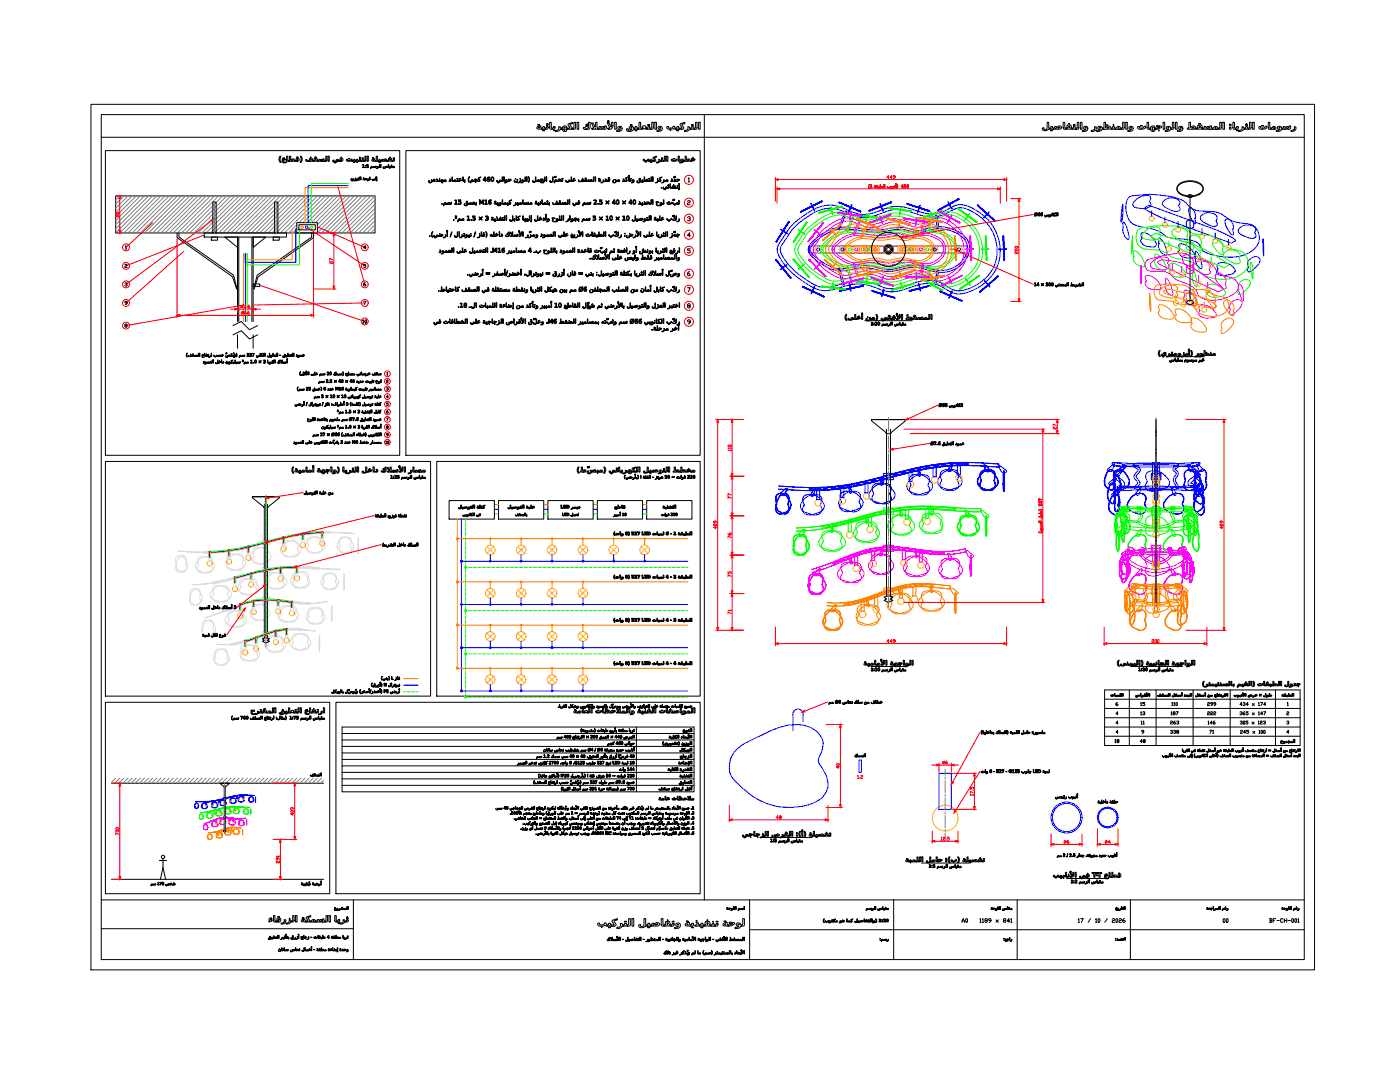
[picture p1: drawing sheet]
<svg xmlns="http://www.w3.org/2000/svg" width="279mm" height="216mm" viewBox="0 0 279 216" stroke-linecap="round" stroke-linejoin="round" font-family="sans-serif">
<defs><g id="words">
<g font-size="3.5">
<text x="135.8" y="42">2</text>
<text x="135.8" y="45.2">3</text>
<text x="135.8" y="48.3">4</text>
<text x="135.8" y="56.1">6</text>
<text x="71.3" y="65.6">10</text>
<text x="226.5" y="142.2">15</text>
<text x="221.2" y="149.6">18</text>
<text x="226.5" y="145.7">11</text>
<text x="255.4" y="145.7">3</text>
<text x="242.7" y="185.2">00</text>
</g>
<g font-size="3.5" fill="#f00">
<text x="24.7" y="44.4" transform="rotate(-90 24.7 44.4)">20</text>
<text x="67.4" y="54" transform="rotate(-90 67.4 54)">27</text>
<text x="211.7" y="86.8" transform="rotate(-90 211.7 86.8)">27</text>
<text x="146.8" y="100.9" transform="rotate(-90 146.8 100.9)">77</text>
<text x="143.9" y="106.9" transform="rotate(-90 143.9 106.9)">409</text>
<text x="146.8" y="108.7" transform="rotate(-90 146.8 108.7)">76</text>
<text x="146.8" y="116.4" transform="rotate(-90 146.8 116.4)">75</text>
<text x="146.8" y="123.8" transform="rotate(-90 146.8 123.8)">71</text>
<text x="175.7" y="129.5">449</text>
<text x="59.6" y="164" transform="rotate(-90 59.6 164)">409</text>
<text x="153.8" y="164.7">48</text>
</g>
<g font-size="3.1" fill="#f00">
<text x="175.7" y="36.7">449</text>
<text x="203.9" y="51.9" transform="rotate(-90 203.9 51.9)">200</text>
<text x="244.8" y="106.9" transform="rotate(-90 244.8 106.9)">409</text>
<text x="168.3" y="154.5" transform="rotate(-90 168.3 154.5)">40</text>
</g>
<g font-size="3.1">
<text x="75.8" y="79">3</text>
<text x="75.8" y="83.6">6</text>
<text x="75.8" y="88.2">9</text>
<text x="226.5" y="147.5">9</text>
<text x="232.5" y="147.5">338</text>
<text x="240.2" y="147.5">71</text>
<text x="255.4" y="147.5">4</text>
</g>
</g></defs>
<!-- layer: FRAME -->
<path d="M18.2 20.8h244.1v172.7h-244.1zM20.2 22.9h240.1v168.6h-240.1zM20.2 27.4h240.1M140.6 22.9v156.7M20.2 179.6h240.1M70.5 179.6v11.9M149.6 179.6v11.9M178.3 179.6v11.9M203 179.6v11.9M225.6 179.6v11.9M20.2 185.3h50.3M149.6 185.5h110.7" fill="none" stroke="#000" stroke-width=".2"/>
<!-- layer: TEXT -->
<g fill="none" stroke="#000" stroke-width=".2">
<path d="M55.9 31.2h.2a1.14 1.14 0 0 0 0 1.2h-.2a1.03 1.03 0 0 1 0-1.2zM56.4 31.6l.4-.1v.2l-.2 .1h.4v.1l-.4 .1-.1 .2 .3 .2 .3-.2v.2l-.3 .1-.4-.1zM57.2 31.2h.3v.8l.1 .2-.3-.1zM57.8 31.2h.2v.8a.45 .45 0 0 1 .6-.3 .45 .45 0 0 1 .3 .5h-1.3v-.2h.2zM58.3 32l.3-.1zM59.1 31.6a.34 .34 0 0 1 .6 .1 .34 .34 0 0 1-.4 .5h-.4v-.2h.5l-.3-.1zM59.2 31.3l.1 .1zM59.4 31.3l.1 .1zM59.9 31.2h.2a.99 .99 0 0 1 0 1.2h-.2a1.14 1.14 0 0 0 0-1.2zM61 31.8h.3v.2l.5 .1a.31 .31 0 0 1 0-.5 .31 .31 0 0 1 .4 0 .31 .31 0 0 1 .1 .4h.2v.2h-.4a.94 .94 0 0 1-1.1-.2zM62 31.3l.1 .1zM62 31.7l.1 .3z"/>
<path d="M62.8 31.6a.31 .31 0 0 1 .4 0 .31 .31 0 0 1 0 .4h.3v.2h-1v-.2h.3l-.1-.2zM62.9 31.3l.1 .1zM62.9 31.7l.2 .1-.1 .1zM63 31.3l.1 .1zM63.6 31.8h.3l.1 .2 .1-.2h.2l.1 .2 .1-.3h.2l.2 .5h-.6l-.1-.1-.7 .1zM65 31.2h.3l-.1 .8-.4 .2 .2-.2zM65.5 31.2h.2v1h-.2zM66.4 32h.2a.29 .29 0 0 0 .3 .2 .29 .29 0 0 0 .2-.1v-.2a.32 .32 0 0 1 .4-.1 .32 .32 0 0 1 .1 .4l-.3-.2a.46 .46 0 0 1-.4 .4 .46 .46 0 0 1-.5-.4zM66.7 32.4l.1 .1zM66.9 32.4l.1 .1zM67.9 31.6a.34 .34 0 0 1 .5 .1 .34 .34 0 0 1-.3 .5h-.4v-.2h.5l-.3-.1zM68.1 31.3l.1 .1z"/>
<path d="M69.1 31.8h.3a.36 .36 0 0 0 .3 .2 .36 .36 0 0 0 .3-.2h.3l.2 .2v.2l-.4-.1a.63 .63 0 0 1-1-.2zM69.5 31.6l.1 .1zM69.7 31.6l.1 .1zM70.1 35.6l.3 .2h-.2l-.1 .2 .4 .1-.4-.1zM70.2 35.7h.1M70.4 36h.1M70.5 35.7l.1 .1-.2 .1zM70.5 36h.1M70.6 32.3l.1 .1zM70.6 31.8h.3l.1 .4h-.6zM70.8 32.3l.1 .1zM70.9 35.5h.1"/>
<path d="M70.9 35.7a.25 .25 0 0 1 0 .3 .25 .25 0 0 1-.3 0l.3-.1zM71.1 35.7a.19 .19 0 0 1 .3 .1 .19 .19 0 0 1-.2 .3h-.2l.3-.2zM71.2 31.8h.2l.2 .4h-.6zM71.2 35.8h.1zM71.2 32.3l.1 .1zM71.5 35.5h.1M71.5 35.7l.2 .2h-.3zM71.6 35.5h.1M71.7 31.5l.1 .1zM71.7 31.8h.3l.1 .4h-.5zM71.8 35.3v.5l-.1 .1zM71.8 31.4l.1 .1z"/>
<path d="M71.9 31.5l.1 .1zM72 35.3v.6zM72.3 31.5l.1 .1zM72.3 31.8h.2l.2 .4h-.6zM72.4 32.9l.2-.1v.6h.1h-.3h.1v-.5zM72.4 31.5l.1 .1zM72.5 35.8h.1zM72.5 35.5h.1M72.6 35.5h.1M72.8 31.2h.3l-.1 .8-.3 .2 .1-.3zM72.9 35.6a.19 .19 0 0 1 .2 .1 .19 .19 0 0 1-.1 .2 .19 .19 0 0 1-.2-.1l.3-.1zM72.9 33.3l.1 .1z"/>
<path d="M72.9 33l.1 .1zM73.2 32.8h.3l-.2 .1v.2a.21 .21 0 0 1 .2 .1 .21 .21 0 0 1-.1 .2 .21 .21 0 0 1-.3-.1 .17 .17 0 0 0 .3 .1 .17 .17 0 0 0 0-.3 .17 .17 0 0 0-.2 0zM73.3 31.2h.2v1h-.2zM73.4 35.7a.19 .19 0 0 1 .2 .1 .19 .19 0 0 1-.1 .3h-.2l.2-.2zM73.4 35.8h.1zM73.8 35.3v.5l-.1 .1zM74.1 33.2l.4 .2h-.4l-.2 .2zM74.3 35.8l.2 .1 .2-.2 .1 .2-.1-.1a.22 .22 0 0 1-.2 .3 .22 .22 0 0 1-.2-.3zM74.3 31.8l.5-.1 .1 .5-.2-.1a.27 .27 0 0 1-.3 .1 .27 .27 0 0 1-.2-.3zM74.4 31.5l.1 .1zM74.4 31.9l.2 .1zM74.5 31.5l.1 .1z"/>
<path d="M74.6 33.2l.1 .2 .2-.2 .1 .2 .1-.3v.2l-.7 .1zM74.9 35.3l.1 .5-.2 .1zM75.1 31.2h.2v.7l.2 .3h-.6l.2-.3zM75.1 35.9l.2 .2h-.2zM75.1 35.3l.1 .6zM75.4 33.2l.2 .2-.5 .2 .3-.1zM75.6 32.3l.1 .1zM75.6 31.8h.3l.1 .4h-.5zM75.7 32.8l.1 .6h-.2zM75.8 32.3l.1 .1zM76 32.8v.6zM76.2 31.8h.2l.1 .2a.43 .43 0 0 1 .5-.3 .43 .43 0 0 1 .3 .5h-1.3z"/>
<path d="M76.5 33.3l.2 .3 .1-.4 .2 .2 .1-.2 .1 .2 .2-.3-.1 .3h-.4l-.1 .2a.23 .23 0 0 1-.3 0 .23 .23 0 0 1 0-.3zM76.7 32l.3-.1zM77.5 32.8l.2 .6h-.2zM77.6 31.6a.32 .32 0 0 1 .4-.1 .32 .32 0 0 1 .1 .5h.2v.2h-.9v-.2h.2zM77.7 33.5h.1M77.8 33.2l.1 .2h-.2zM77.8 31.7l.1 .2h-.1zM77.8 31.3l.1 .1zM77.8 33.5h.1M78 33.2h.2l.2 .2h-.5zM78.1 33h.1M78.2 33h.1"/>
<path d="M78.3 33.4l.1-.1a.15 .15 0 0 1 .2-.1 .15 .15 0 0 1 .1 .2 .15 .15 0 0 1-.2 0zM78.5 31.5l.1 .1zM78.5 31.8h.2v.3l-.4 .1zM78.5 33.3l.2 .1zM78.6 31.5l.1 .1zM85.6 36h.1v.3l.2 .1 .2-.1v-.4l.2 .2 .2-.2 .1 .2 .1-.3h.1l-.1 .4-.2-.1-.3 .3a.33 .33 0 0 1-.5 .1 .33 .33 0 0 1-.1-.5zM87.1 35.7h.2l.3 .5h-.6l.3-.2zM87.7 35.9l.3 .3h-.4zM87.7 35.6l.1 .1zM88.1 35.9l.2-.1v.3h.2l-.2 .1 .1 .2a.32 .32 0 0 1-.4-.1 .32 .32 0 0 1 .1-.4zM88.1 36.2l.2 .2zM88.2 35.9l.1 .1-.2 .1z"/>
<path d="M88.5 36.1h.1a.21 .21 0 0 1 .3-.3 .21 .21 0 0 1 .1 .4 .21 .21 0 0 1-.3 0zM89.7 35.7a.25 .25 0 0 1 .3 .3 .25 .25 0 0 1-.4 .1l.3-.1zM90.2 35.3h.1v.7l.2 .2-.3-.1zM90.4 36.1h.1a.3 .3 0 0 1 .3-.2 .3 .3 0 0 1 .3 .3h-.7zM90.7 36h.2v.1zM90.7 39.9h.4v.8l.2 .1h-.5l.2-.1v-.7h-.3zM91.2 35.6l.1 .1zM91.3 35.9l.2 .3h-.4zM91.4 35.6v.1zM91.5 39.9h.5v.1h-.4v.2a.3 .3 0 0 1 .4 .2 .3 .3 0 0 1-.1 .4 .3 .3 0 0 1-.4-.2 .24 .24 0 0 0 .3 .1 .24 .24 0 0 0 .1-.3 .24 .24 0 0 0-.4-.1zM91.8 35.6h.2l-.3 .2 .1 .2 .3-.1v.1l-.6 .2 .3-.2-.2-.1zM92.3 35.3h.2v.7l.1 .2-.2-.1z"/>
<path d="M92.7 35.9h.1v.2l-.2 .1zM92.7 36.3l.1 .1zM93.6 35.3h.1a1 1 0 0 0 0 1.1 .74 .74 0 0 1-.1-1.1zM94.1 35.9h.3l.2 .3h-.5l-.1 .3h-.1v-.3zM94.7 35.7a.31 .31 0 0 1 .5 .3l.2 .2-.3-.2-.5 .2 .5-.3zM94.9 36.3l.1 .1zM95.5 35.5l.5-.2-.4 .3 .2 .3-.1 .3h-.3l.3-.2zM95.7 39.9h.2l.2 .6 .2-.6h.2v.9h-.1v-.8l-.3 .6h-.1l-.2-.6v.8h-.1zM96.7 39.9h.4v.8l.2 .1h-.5l.2-.1v-.7h-.3zM96.8 35.3h.1v.6h.1l-.1 .3h-.1v-.2h-.4zM96.8 35.4v.5h-.3zM97.3 35.4l.3-.1 .2 .2a.28 .28 0 0 0-.4 0 .28 .28 0 0 0-.1 .2 .31 .31 0 0 1 .5 .1 .31 .31 0 0 1-.2 .5 .31 .31 0 0 1-.4-.3z"/>
<path d="M98 35.4l.1-.1a.43 .43 0 0 1 .5 .5 .43 .43 0 0 1-.5 .4l-.1-.2zM98.2 35.4a.35 .35 0 0 1 .3 .4 .35 .35 0 0 1-.3 .3l-.1-.3zM99.2 36h.1a.24 .24 0 0 0 .2 .4 .24 .24 0 0 0 .2-.4l.2-.1 .2 .3-.3-.2a.33 .33 0 0 1-.4 .5 .33 .33 0 0 1-.2-.5zM99.3 36.4l.1 .1zM99.5 36.4l.1 .1zM100.2 35.3h.1v.8l-.3 .1 .2-.2zM100.2 39.9h.1v.6l.2 .3-.3-.1zM100.5 35.3h.1v.9h-.1zM100.9 35.9h.3l.2 .3-.7 .3 .4-.3-.2-.1zM101 36l.1 .1zM101.5 35.7l.5 .2-.6 .3 .5-.3zM102.6 35.9h.1a.28 .28 0 0 0 .2 .4 .28 .28 0 0 0 .4-.2 .28 .28 0 0 0-.2-.3 .35 .35 0 0 1 .2 .4 .35 .35 0 0 1-.5 .2 .35 .35 0 0 1-.2-.5z"/>
<path d="M102.9 35.7h.1zM103.8 35.7h.1zM103.8 35.9h.1a.4 .4 0 0 1-.1 .4 .4 .4 0 0 1-.4 .1 .37 .37 0 0 0 .3-.1 .37 .37 0 0 0 .1-.4zM104.1 35.9h.3l.2 .3-.7 .3 .5-.3-.3-.1zM104.2 36l.2 .1zM104.3 39.9h.1v.7l.2 .2-.3-.1zM104.8 35.3h.1v.8l-.3 .1 .2-.2zM105.1 35.3h.1v.9h-.1zM105.4 35.3a.67 .67 0 0 1 0 1.1 1 1 0 0 0 0-1.1zM106.8 35.3h.2v.7l.1 .1-.2 .1a.31 .31 0 0 1-.4 .2 .31 .31 0 0 1-.2-.4l.2 .3 .3-.1zM107.1 36.1h.1a.21 .21 0 0 1 .3-.3 .21 .21 0 0 1 .1 .4 .21 .21 0 0 1-.3 0zM107.2 25.4l.4-.3h.3l.2 .7-.9-.1z"/>
<path d="M107.4 24.8l.1 .2zM107.4 36l.1 .1h-.2zM107.6 24.8l.1 .2zM107.8 35.7h.6l-.1 .2 .2 .3-.3-.3a.29 .29 0 0 0-.2 .3 .29 .29 0 0 0 .4 .2h.1h-.6v-.4l.2-.2h-.3zM107.9 36.3l.3-.1zM108.1 39.9h.1v.6l.2 .3-.3-.1zM108.3 26l.1 .1zM108.3 25.3h.3l.3 .5h-.8zM108.5 26l.2 .1zM108.7 35.3h.1v.8l-.3 .1 .2-.2zM109 35.3h.1v.9h-.1zM109.1 25.3h.3l-.1 .4-.5 .1z"/>
<path d="M109.1 24.7h.3l-.2 .1 .2 .2-.3 .1zM109.7 24.4h.3v1.1l.3 .1v.2h-.5l-.1-.2zM110.3 35.3h.1v.7a.33 .33 0 0 1-.3 .4 .33 .33 0 0 1-.4-.4l.2 .3 .3-.1zM110.4 25.3h.4l-.1 .4-.5 .1zM110.5 26l.2 .1zM110.6 35.2l.1 .2 .1-.2 .1 .2 .1-.2v.2l-.3 .1zM110.8 35.9h.2l.3 .3h-.5l-.1 .3h-.1zM111.4 35.7l.6 .1-.1 .2 .2 .2-.3-.2-.5 .2 .5-.3zM111.5 25.3h.3l.3 .3v.2h-.3l-.2 .2-.4 .2h-.4v-.2a.51 .51 0 0 0 .6-.1 .51 .51 0 0 0 .1-.6zM112.1 35.6l.1 .1zM112.2 35.9l.1 .2-.2 .1zM112.3 35.6l.1 .1z"/>
<path d="M112.4 25.2l.3-.1 .3 .1 .1 .1-.1 .3h.3v.2h-.3l.1 .1a.42 .42 0 0 1-.5 .4 .42 .42 0 0 1-.4-.5h-.2v-.2h.2zM112.6 25.4h.2l-.3 .2zM112.9 36h.1a.25 .25 0 0 0 .3 .4 .24 .24 0 0 0 .2-.4l.2-.1 .1 .3-.3-.2a.33 .33 0 0 1-.3 .5 .33 .33 0 0 1-.3-.5zM113.3 39.9h.1v.7l-.3 .2 .2-.2zM113.4 24.7l.9-.3v.2l-.6 .3 .6 .7v.2h-1.1v-.2l.5-.1-.3-.5zM113.6 39.9h.1v.9h-.1zM114 35.3h.1v.7l.1 .2h-.4l.2-.2zM114.4 35.7l.3-.1-.2 .3h.3v.1l-.6 .2 .3-.2zM114.6 24.4h.3v1.2l-.2 .2h-.4v-.2l.2-.1zM115.2 24.4h.3v1.4h-.3zM115.4 35.9l.1 .1a.45 .45 0 0 0 .7 .1 .21 .21 0 0 1-.1-.3 .21 .21 0 0 1 .3 0 .21 .21 0 0 1 0 .3l.2 .1h-.4a.47 .47 0 0 1-.5 .1 .47 .47 0 0 1-.3-.4zM116.2 35.9h.2l-.1 .2z"/>
<path d="M116.2 35.6l.1 .1zM116.8 35.8h.2v.3l.2 .1h-.6l.2-.1zM116.8 35.5l.1 .1zM116.9 35.5l.1 .1zM117 24.8l.2-.1-.1 .2a.16 .16 0 0 1 .1 .2 .16 .16 0 0 1-.1 .1h-.2l.2-.1zM117.4 35.9l.2 .2 .2-.2 .1 .2 .2-.3 .2 .4h-.4l-.2-.1-.5 .1zM117.5 24.4h.3v.9a.79 .79 0 0 1-1.2 .5l-.2-.4h.4l.1 .2a.42 .42 0 0 0 .6-.3zM118 24.5h.4l.3 .9 .1-1h.3l.1 1.1 .2 .1v.2l-.5-.1-.8 .1v-.2h.4zM118.4 35.3h.1v.8l-.2 .1 .1-.2zM118.5 39.9h.1a.34 .34 0 0 1 .4 .2 .34 .34 0 0 1-.2 .4l-.2 .2h.4v.1h-.5l.4-.6-.1-.2-.3 .1zM118.8 35.3h.1v.9h-.1zM119.5 35.6l.1 .1z"/>
<path d="M119.6 25.3h.3l.1 .3 .1-.3h.4l.1 .3 .1-.5h.3v.3a.38 .38 0 0 1-.3 .4 .38 .38 0 0 1-.4-.2l-.3 .2h-.7zM119.7 35.6v.1zM119.7 39.9h.4v.1h-.3v.2a.3 .3 0 0 1 .4 .1 .3 .3 0 0 1-.1 .5 .3 .3 0 0 1-.4-.2 .24 .24 0 0 0 .3 .1 .24 .24 0 0 0 0-.4 .24 .24 0 0 0-.3 0zM120.4 35.9h.1a.4 .4 0 0 1-.1 .4 .4 .4 0 0 1-.5 .1 .37 .37 0 0 0 .4-.1 .37 .37 0 0 0 .1-.4zM120.8 35.7h.1l.3 .5h-.5l.2-.2zM121.2 24.5h.4l.3 .9 .1-1h.3v.7a.74 .74 0 0 1-1 .7v-.2h.4zM121.3 24.1h.2l-.2 .1 .2 .2-.3 .1zM121.4 35.7a.29 .29 0 0 1 .3 .4 .29 .29 0 0 1-.5 0l.4-.1-.3-.1zM121.4 35.4l.1 .1zM121.5 35.4l.1 .1zM122.3 36h.1a.28 .28 0 0 0 .2 .4 .28 .28 0 0 0 .3-.2 .28 .28 0 0 0-.1-.3l.3 .2-.1 .2a.35 .35 0 0 1-.5 .2 .35 .35 0 0 1-.2-.5zM122.5 35.8l.1 .1z"/>
<path d="M122.5 39.9h.2v.6h.1l-.1 .3h-.1v-.2h-.4zM122.6 40v.5h-.3zM122.7 24.4h.3v1.4h-.3zM123 40l.1-.1a.43 .43 0 0 1 .5 .4 .43 .43 0 0 1-.5 .5l-.1-.3zM123.1 36.1h.1a.21 .21 0 0 1 .3-.3 .21 .21 0 0 1 .1 .4 .21 .21 0 0 1-.3 0zM123.4 25.3a.53 .53 0 0 1 .8 .3 .53 .53 0 0 1-.7 .6h-.4v-.2l.7-.2a.33 .33 0 0 1-.4-.1 .33 .33 0 0 1 0-.4zM123.4 36l.1 .1h-.2zM123.6 25.4l.2 .2zM124.3 35.7h.2l.3 .5h-.6l.3-.2zM124.9 35.5l.5-.2-.5 .3 .3 .3-.1 .3h-.3l.3-.2zM125.1 25.7h.3l-.1 .2 .2 .1 .6-.2a.33 .33 0 0 1-.4-.1 .33 .33 0 0 1-.1-.4 .47 .47 0 0 1 .8 .3h.2a.94 .94 0 0 1-1.6 .4zM125.5 35h.1l-.1 .1 .1 .1h-.2z"/>
<path d="M125.5 35.3h.1v.7l.1 .2-.2-.1zM125.8 35.6l.1 .1zM125.8 24.9l.1 .2zM125.8 35.9h.2l-.1 .2-.2 .1zM125.9 39.9h.1v.6h.1l-.1 .3h-.1v-.2h-.4zM125.9 40v.5h-.3zM125.9 25.4l.2 .2zM125.9 35.6l.1 .1zM126 24.9l.2 .2zM126.2 35.9a.21 .21 0 0 1 .3 0 .21 .21 0 0 1 .1 .2l-.1 .3-.5 .1 .4-.3-.2-.1zM126.3 36l.1 .1zM126.4 40l.1-.1a.43 .43 0 0 1 .4 .4 .43 .43 0 0 1-.4 .5l-.2-.3z"/>
<path d="M126.5 40a.35 .35 0 0 1 .3 .3 .35 .35 0 0 1-.3 .4l-.1-.4zM126.8 26l.1 .1zM126.8 25.3h.3l.2 .5h-.7zM127 26l.1 .1zM127.1 36.1l.1 .1a.27 .27 0 0 0 .3 .3 .27 .27 0 0 0 .2-.3 .22 .22 0 0 1-.2-.2 .22 .22 0 0 1 .2-.2 .22 .22 0 0 1 .2 .3l.2 .1h-.2a.37 .37 0 0 1-.5 .3 .37 .37 0 0 1-.3-.4zM127.5 24.4h.4v1.1l.2 .1v.2h-.8v-.2l.2-.1zM127.6 35.6l.1 .1zM127.6 35.9l.2 .2zM127.7 35.6l.1 .1zM128.1 36.3l.1 .1zM128.2 35.9l.2 .3h-.4zM128.2 36.3l.1 .1z"/>
<path d="M128.3 25.2v-.1a.38 .38 0 0 1 .7 .2l-.2 .2 .3 .1v.2l-.5-.2-.5 .2v-.2l.2-.1zM128.4 31.8h.2a.36 .36 0 0 0 .4 .2 .36 .36 0 0 0 .3-.2h.2l.2 .2v.2l-.4-.1a.63 .63 0 0 1-.9-.2zM128.6 35.3h.1v.7l.1 .2h-.4l.2-.2zM128.9 32.3l.1 .1zM128.9 35.8h.4l-.1 .2 .2 .2-.3-.1-.3 .1 .2-.2zM129 35.9h.2zM129.3 24.9l.1 .1zM129.3 25.3h.3l.3 .5h-.8zM129.5 35.6v.1zM129.5 24.9l.2 .1zM129.5 35.9l.3 .3h-.4zM129.6 35.6l.1 .1z"/>
<path d="M129.8 32.3l.1 .1zM129.9 31.8h.2l.2 .4h-.6zM129.9 39.9h.1v.7l-.3 .2 .2-.2zM129.9 35.3h.1v.8l-.3 .1 .2-.2zM130 32.3l.1 .1zM130.1 24.4h.3v1.2l-.2 .2h-.4v-.2l.3-.1zM130.2 39.9h.1v.9h-.1zM130.2 35.3h.2v.9h-.2zM130.4 31.4l.6-.2v.1l-.4 .2 .2 .4v.2l-.6 .1v-.2h.4zM130.7 24.4h.3v1.4h-.3zM131.2 35.9l.3 .3h-.2l-.3 .3-.2-.1a.37 .37 0 0 0 .4-.1 .37 .37 0 0 0 0-.4zM131.2 35.7h.1z"/>
<path d="M131.4 25.3a.5 .5 0 0 1 .8 .1 .5 .5 0 0 1-.4 .8h-.7v-.2h.5l.2-.2a.33 .33 0 0 1-.4-.1 .33 .33 0 0 1 0-.4zM131.5 31.8h.2l.2 .4h-.2l-.4 .3h-.3v-.1a.38 .38 0 0 0 .4-.2 .38 .38 0 0 0 .1-.4zM131.6 35.5l.5-.2-.4 .3 .2 .4-.1 .2h-.3l.3-.2zM131.7 25.4l.1 .2zM132 37.4l.1 .2zM132 31.5l.1 .1zM132 31.8h.3l.1 .4h-.5zM132.2 31.5l.1 .1zM132.3 37.3h.2a.24 .24 0 0 0 .2 .4 .24 .24 0 0 0 .2-.4h.2l.2 .3-.3-.2a.33 .33 0 0 1-.4 .4 .33 .33 0 0 1-.3-.5zM132.4 39.9h.1v.7l-.3 .2 .2-.2zM132.5 35.9l.3 .3h-.2l-.4 .3-.2-.1a.38 .38 0 0 0 .5-.5zM132.5 37.8l.1 .1z"/>
<path d="M132.6 31.2h.2v.8l-.4 .2 .2-.2zM132.7 37.8l.1 .1zM132.8 36.1h.1a.22 .22 0 0 1 .2-.3 .22 .22 0 0 1 .2 .3 .22 .22 0 0 1-.4 .1zM133.1 31.2h.2v1h-.2zM133.1 36l.1 .1h-.2zM133.1 25.2h.3a.45 .45 0 0 0 .5 .4 .45 .45 0 0 0 .4-.3l.3-.1 .3 .6-.5-.2a1.27 1.27 0 0 1-1.3 0zM133.3 36.9h.2h-.1l.1 .2h-.2zM133.4 37.2l.1 .2-.3 .2zM133.7 36.7h.1v.6l.2 .3-.3-.2zM133.7 25.9l.2 .2zM134 35.7a.25 .25 0 0 1 .3 .3 .25 .25 0 0 1-.4 .1h.1a.21 .21 0 0 0 .2-.2 .21 .21 0 0 0-.2-.2zM134 31.8h.2a.33 .33 0 0 0 .4 .2 .33 .33 0 0 0 .3-.2h.2a.62 .62 0 0 1-.5 .4 .62 .62 0 0 1-.6-.3z"/>
<path d="M134.1 37.2l.2 .3 .3-.3 .1 .3 .2-.4 .1 .5h-.3l-.2-.1-.6 .1zM134.3 39.8l.1 .2v-.2l.1 .1 .1-.2v.2l-.3 .1zM134.3 37l.1 .1zM134.4 31.6l.1 .1zM134.4 36.9h.1zM134.5 35.2v.2l.1-.2 .1 .2 .1-.2v.2l-.3 .1zM134.5 37l.1 .1zM134.5 35.7l.5 .5h-.6l.3-.2zM134.6 31.6v.1zM135.1 35.7l.5 .2-.6 .3 .5-.3zM135.1 26l.1 .1zM135.1 25.3h.3l.2 .5h-.7z"/>
<path d="M135.2 37.2l.1 .2-.3 .2zM135.2 37l.1 .1zM135.3 26l.1 .1zM135.3 31.2h.3v1h-.3zM135.5 37.6h.1l-.1 .1 .1 .1-.2 .1zM135.5 36.7h.1v.9h-.1zM135.8 24.7l.9-.3v.2l-.6 .3 .3 .5v.3l-.8 .1v-.2l.5-.1-.4-.5zM135.9 31.8a.34 .34 0 0 1 .3-.1 .34 .34 0 0 1 .2 .3h.2a.76 .76 0 0 1-1 .5v-.1l.6-.2-.3-.1zM136.1 31.9l.1 .1zM136.7 31.2h.3v.8a.45 .45 0 0 1 .5-.3 .45 .45 0 0 1 .3 .5h-1.3v-.2h.2zM137.2 32l.3-.1zM137.3 25.3h.3l.2 .3v.2h-.2l-.2 .2-.4 .2h-.4v-.2a.51 .51 0 0 0 .6-.1 .51 .51 0 0 0 .1-.6z"/>
<path d="M137.3 35.6l.2-.1v.8M137.3 36.3h.3M138 31.6l.7 .2v.1l-.9 .3v-.2l.6-.1-.4-.1zM138 24.9l.2 .1zM138 25.3h.4l.2 .5h-.8zM138.2 24.9l.2 .1zM138.3 31.5l.1 .1zM138.8 24.4h.3v1.2l-.1 .2h-.4v-.2l.2-.2zM139.4 24.4h.3v1.4h-.3zM209 24.4h.3v1.1l.2 .1v.2h-.2a.85 .85 0 0 1-1.3-.1l.1-.2h.3a.3 .3 0 0 0 .2 .4 .3 .3 0 0 0 .4-.3zM209.7 26l.1 .1zM209.7 25.3h.3l.3 .5h-.8z"/>
<path d="M209.9 26l.2 .1zM210.5 25.3h.3v.2a.49 .49 0 0 1 .6-.4 .49 .49 0 0 1 .4 .5 1.1 1.1 0 0 1-1.1 .1l-.5 .1zM211.2 25.5l.4-.1zM212.2 24.4h.3v1.1l.2 .1v.2l-.5-.1zM213 25a.43 .43 0 0 1 .6-.1 .43 .43 0 0 1 .1 .6l.3 .1v.2h-1.3v-.2l.4-.1-.2-.2zM213.3 25.2h.2l-.1 .2zM213.3 24.6l.1 .2zM214.2 24.9l.2 .1zM214.2 25.3h.4l.2 .5h-.8zM214.4 24.9l.2 .1zM215 24.4h.3v1.2l-.1 .2h-.4v-.2l.2-.1zM215.6 24.4h.3v1.4h-.3z"/>
<path d="M216.3 25.3a.53 .53 0 0 1 .8 .3 .53 .53 0 0 1-.7 .6h-.4v-.2l.7-.2a.33 .33 0 0 1-.4-.1 .33 .33 0 0 1 0-.4zM216.6 25.4l.2 .2zM218.4 25.3h.4a.73 .73 0 0 1-.2 .8 .73 .73 0 0 1-.8 .1v-.2a.51 .51 0 0 0 .6-.1 .51 .51 0 0 0 0-.6zM219.1 25.3a.46 .46 0 0 1 .8 .3h.2a1.03 1.03 0 0 1-1.3 .6v-.2l.8-.2a.33 .33 0 0 1-.4-.1 .33 .33 0 0 1-.1-.4zM219.4 25.4l.2 .2zM220.3 24.4h.3v1.1a.61 .61 0 0 1 .7-.3 .61 .61 0 0 1 .5 .6l-.3-.1-1.5 .1v-.2h.3zM220.9 24.9l.1 .1zM221 25.5l.3-.1zM222.1 25.3h.3l.2 .5h-.8zM222.2 24.9l.1 .1zM222.6 25.6l.2-.1a.47 .47 0 0 1 .4-.3 .47 .47 0 0 1 .5 .4h.1v.2h-1.2zM224 24.4h.4l-.1 1.2-.1 .2h-.4v-.2l.2-.1z"/>
<path d="M224.7 24.4h.3v1.4h-.3zM225.4 25.3a.53 .53 0 0 1 .8 .4 .53 .53 0 0 1-.7 .5h-.4v-.2l.7-.2a.33 .33 0 0 1-.4-.1 .33 .33 0 0 1 0-.4zM225.6 25.4l.2 .2zM227.1 25.2h.3a.44 .44 0 0 0 .4 .4 .44 .44 0 0 0 .5-.3l.3-.1a.91 .91 0 0 1-1.4 .5l-.1-.1zM227.6 25l.1 .2zM227.8 25l.2 .2zM228.9 24.4h.3v1.1l.3 .1v.2h-.5l-.1-.2zM229.8 25.2l.3-.1 .3 .1 .1 .1-.2 .3h.4v.2h-.4l.1 .1a.43 .43 0 0 1-.4 .4 .43 .43 0 0 1-.4-.5h-.2v-.2h.2zM230 25.4h.2l-.3 .2zM230.8 25.1l1 .1v.2l-.5 .3-.7 .1v-.2l.8-.3h-.6zM231.2 26l.1 .1zM232.1 24.4h.3v1.4h-.3z"/>
<path d="M232.8 25.3a.47 .47 0 0 1 .8 .3h.2a1.03 1.03 0 0 1-1.3 .6v-.2l.7-.2a.33 .33 0 0 1-.4-.1 .33 .33 0 0 1 0-.4zM233.1 25.4l.2 .2zM234 24.4h.3v1.2l-.1 .2h-.5v-.2l.3-.1zM234.6 24.4h.3v1.4h-.3zM235.3 25.3a.53 .53 0 0 1 .8 .3 .53 .53 0 0 1-.7 .6h-.4v-.2l.7-.2a.33 .33 0 0 1-.4-.1 .33 .33 0 0 1 0-.4zM235.6 25.4l.1 .2zM237.3 24.4h.3v1.1a.61 .61 0 0 1 .7-.3 .61 .61 0 0 1 .4 .6l-.2-.1-1.5 .1v-.2h.3zM237.9 25.5l.4-.1zM239.1 25a.43 .43 0 0 1 .6-.1 .43 .43 0 0 1 .1 .6l.3 .1v.2h-1.3v-.2l.3-.1-.1-.2zM239.3 24.6l.1 .2zM239.4 25.2h.2l-.1 .2zM239.5 24.6l.1 .2z"/>
<path d="M240.3 25.3h.4l.1 .3 .1-.3h.3l.1 .3 .1-.5h.4v.4l.2 .1v.2h-.7a.3 .3 0 0 0-.2-.2 .3 .3 0 0 0-.3 .2h-.7zM242 25.6l.2-.1a.47 .47 0 0 1 .4-.3 .47 .47 0 0 1 .5 .4h.1v.2h-1.2zM243.4 24.4h.3v1.2l-.1 .2h-.4v-.2l.2-.1zM244 24.4h.4v1.4h-.4zM245.4 24.8h.3v.3h-.3zM245.4 25.4h.3v.4h-.3zM246 24.4h.4v1.1l.2 .1v.2h-.4l-.1-.2zM246.8 26l.1 .1zM246.8 25.3h.3v.3l-.1 .2h-.4zM247 26l.1 .1zM247.8 25.3h.4l.2 .3v.2h-.2l-.2 .2-.4 .2h-.4v-.2a.52 .52 0 0 0 .6-.1 .52 .52 0 0 0 0-.6zM248.6 24.9l.1 .1z"/>
<path d="M248.6 25.3h.3l.3 .5h-.8zM248.7 24.7l.2 .1zM248.8 24.9l.2 .1zM249.4 24.4h.3v1.2l-.1 .2h-.5v-.2l.3-.1zM250 24.4h.3v1.4h-.3zM251.3 25.2h.3a.44 .44 0 0 0 .5 .4 .44 .44 0 0 0 .4-.4h.3a.91 .91 0 0 1-1.4 .5l-.2-.1zM251.8 25l.1 .2zM252 25l.2 .2zM253.1 24.4h.3v1.1l.3 .1v.2h-.5l-.1-.2zM253.6 25.6l.2-.1a.36 .36 0 0 1 .5-.3 .36 .36 0 0 1 .1 .6h-.8zM255 25.3a.47 .47 0 0 1 .8 .3h.1a1.06 1.06 0 0 1-1.2 .6v-.2l.7-.2a.33 .33 0 0 1-.4-.1 .33 .33 0 0 1 0-.4zM255.3 25.4l.1 .2z"/>
<path d="M256.1 25.3h.4l.1 .3 .1-.3h.3l.1 .3 .1-.5h.4v.3a.38 .38 0 0 1-.3 .4 .38 .38 0 0 1-.4-.2l-.3 .2h-.7zM258.3 25.3h.3a.73 .73 0 0 1-.2 .8 .73 .73 0 0 1-.8 .1v-.2a.51 .51 0 0 0 .6-.1 .51 .51 0 0 0 .1-.6zM24.9 52.8l.1-.1 .4 .1-.2 .3-.3 .1v.2h.5M24.9 56.5l.3-.1 .2 .2-.3 .1M25 49.1l.1-.1v.7M25 49.7h.2M25.2 56.7l.2 .2-.2 .2-.3-.1M72.9 56.4l-.3 .2v.4l.1 .1 .3-.1-.1-.3h-.3M73 49.5h-.4l.3-.5v.7M73 52.7h-.4v.2l.4 .2-.1 .3-.3-.1M85.7 47l.2 .2zM86.3 46.3l-.1 .6 .2 .4a.76 .76 0 0 1-.1-1z"/>
<path d="M86.6 47h.1a.24 .24 0 0 0 .2 .3 .24 .24 0 0 0 .2-.4h.2l.2 .3-.3-.2a.33 .33 0 0 1-.3 .4 .33 .33 0 0 1-.3-.4zM86.7 47.4l.1 .1zM86.9 47.4l.1 .1zM87.5 58l.2 .1zM87.6 46.9l.2 .1 .1-.1a.23 .23 0 0 1 .4-.1 .23 .23 0 0 1-.1 .4h-.7zM87.7 49.9a.25 .25 0 0 1 .3 .3 .25 .25 0 0 1-.4 .1l.3-.1zM87.8 46.6v.1zM87.9 47l.3-.2 .1 .1-.4 .2zM88.1 57.2h.1v.8l.3-.3a.21 .21 0 0 1 .3 .1 .21 .21 0 0 1-.1 .3h-.8l.2-.1zM88.2 40.6l.1 .2zM88.2 50.1l.3-.1 .2 .4-.7 .3 .5-.3-.3-.1zM88.3 50.1l.2 .2z"/>
<path d="M88.4 57.9l.2-.1 .1 .1-.4 .1zM88.7 50.3h.1a.29 .29 0 0 1 .3-.3 .29 .29 0 0 1 .3 .4h-.7zM88.7 40.4h.2l.3 .4h-.5l-.1 .3h-.1zM88.9 46.9h.1a.4 .4 0 0 1-.1 .4 .4 .4 0 0 1-.5 .1 .37 .37 0 0 0 .4-.2 .37 .37 0 0 0 .1-.3zM89 57.2h.1v.8l.2 .1-.3-.1zM89.2 46h.1h-.1l.2 .2h-.3zM89.2 46.3h.1v.9h-.1zM89.3 58.2l.1 .1zM89.4 40.4l.2 .3 .2-.3 .1 .3 .2-.4v.3l-.1 .2-.2-.1-.6 .1zM89.4 57.8l.2 .3h-.3zM89.5 58.2l.1 .1zM89.5 50h.4l-.1 .2 .2 .2-.3-.1-.3 .1 .2-.2z"/>
<path d="M89.6 50.1h.2zM89.7 57.6h.1zM89.8 57.8l.2 .3h-.4zM89.8 57.6h.1zM90.1 57.7l.6 .2-.7 .2 .5-.3h-.4zM90.1 46.3l-.3 1zM90.2 49.5h.1v.8l-.3 .1 .1-.2zM90.5 49.5h.1v.9h-.1zM90.5 43.8l.1 .2zM90.8 43.1l.4 .1-.3 .3 .3 .1h-.4l.3-.4zM90.9 57.2h.1v.8l.1 .1-.2-.1zM91.2 57.4l.5-.2-.4 .3 .2 .4-.1 .2h-.3l.3-.1z"/>
<path d="M91.2 50.2h.1a.24 .24 0 0 0 .2 .3 .24 .24 0 0 0 .2-.3l.2-.1 .2 .3-.3-.2a.33 .33 0 0 1-.3 .4 .33 .33 0 0 1-.3-.4zM91.3 46.3h.1v.6a.34 .34 0 0 1-.3 .5 .34 .34 0 0 1-.4-.4l.2 .3 .3-.2zM91.5 43.7a.29 .29 0 0 1 .3-.1 .29 .29 0 0 1 .2 .3l.1 .1h-.6l-.1 .3h-.1zM91.6 46.3h.1v.9h-.1zM92 43.9l.2-.1a.22 .22 0 0 1 .2-.2 .22 .22 0 0 1 .2 .3 .22 .22 0 0 1-.4 .1zM92.2 46.9l.3 .3-.2-.1-.4 .4-.1-.1a.38 .38 0 0 0 .4-.5zM92.2 57.8l.1 .1a.44 .44 0 0 0 .6 .2 .2 .2 0 0 1 0-.3 .2 .2 0 0 1 .3-.1 .2 .2 0 0 1 0 .3l.2 .1-.4 .1a.47 .47 0 0 1-.5 .1 .47 .47 0 0 1-.3-.5zM92.3 49.5h.1v.7l.1 .2h-.4l.1-.2zM92.5 46.6l.1 .1zM92.6 46.8h.1v.3l-.2 .1zM92.6 40.7h.1a.27 .27 0 0 0 .3 .3 .27 .27 0 0 0 .3-.2 .22 .22 0 0 1-.3-.2 .22 .22 0 0 1 .3-.3 .22 .22 0 0 1 .1 .4l.2 .1h-.2a.38 .38 0 0 1-.4 .3 .38 .38 0 0 1-.4-.4zM92.7 46.6l.1 .1z"/>
<path d="M92.7 49.8h.3l-.3 .1 .1 .2h.3v.1l-.6 .2 .3-.2-.2-.2zM93 46.9l.2-.1 .3 .4-.7 .3 .4-.3-.2-.1zM93 57.8h.1v.2zM93 57.5l.1 .1zM93.1 46.9l.1 .2zM93.1 40.2l.1 .1zM93.2 43.1h.4v.8l.1 .1h-.5l.2-.1v-.7h-.2zM93.2 40.2l.1 .1zM93.3 54.8l.1 .1zM93.5 47.3l.1 .1zM93.5 57.8h.3v.2l.2 .1h-.7l.2-.1zM93.5 57.5l.1 .1z"/>
<path d="M93.5 40.7h.1a.29 .29 0 0 1 .4-.3 .29 .29 0 0 1 .2 .4h-.7zM93.6 46.8l.2 .4h-.4zM93.6 47.3l.1 .1zM93.7 54.7h.1a.25 .25 0 0 0 .2 .4 .25 .25 0 0 0 .2-.4h.2l.2 .2-.3-.1a.33 .33 0 0 1-.4 .4 .33 .33 0 0 1-.2-.5zM93.7 57.5l.1 .1zM93.8 55.1l.1 .1zM93.9 46.8l.1 .3-.2 .1zM93.9 46.6l.1 .1zM94 43.8l.1 .2zM94 55.1l.1 .1zM94.1 57.8l.2 .2 .3-.2 .1 .2 .2-.3 .1 .4-.4 .1-.1-.2-.6 .1zM94.3 49.5h.1v.7l.1 .1-.2 .1a.31 .31 0 0 1-.4 .2 .31 .31 0 0 1-.2-.4l.2 .3 .3-.2z"/>
<path d="M94.4 43.1h.4v.1h-.3v.2a.3 .3 0 0 1 .4 .2 .3 .3 0 0 1-.2 .4 .3 .3 0 0 1-.4-.2 .24 .24 0 0 0 .4 .1 .24 .24 0 0 0 0-.4 .24 .24 0 0 0-.3 0zM94.4 40.4h.3l-.1 .2 .3 .2-.4-.1-.3 .1 .3-.2zM94.5 40.4h.1zM94.6 50.5l.1 .1zM94.7 50l.2 .4h-.4zM94.7 54.6l.2 .2 .1-.2a.24 .24 0 0 1 .3-.1 .24 .24 0 0 1 .1 .4h-.9zM94.7 50.5l.1 .1zM94.8 54.4l.1 .1zM94.8 46.3l-.2 1h-.1zM94.9 50.3h.1a.3 .3 0 0 1 .3-.3 .3 .3 0 0 1 .2 .4h-.6zM94.9 54.8l.5-.2-.1 .2zM95 40.4h.1v.3l-.3 .1z"/>
<path d="M95 40.9l.1 .1zM95.2 57.2h.1v.8l-.3 .1 .2-.2zM95.5 57.2h.1v.9h-.1zM95.6 43.3l.3 .2 .3-.2-.2 .3 .2 .3-.3-.2-.3 .2 .2-.3zM95.7 46.6l.1 .1zM95.7 49.9l.6 .1-.1 .1 .2 .3-.3-.2-.5 .2 .5-.3zM95.7 46.9h.1a.4 .4 0 0 1-.1 .4 .4 .4 0 0 1-.4 .1 .38 .38 0 0 0 .4-.5zM96 54.6h.1a.46 .46 0 0 1-.6 .6v-.1a.37 .37 0 0 0 .4-.1 .37 .37 0 0 0 .1-.4zM96 46.3h.1v.7l.2 .2-.3-.1zM96.2 57.9h.1a.25 .25 0 0 0 .2 .3 .25 .25 0 0 0 .3-.1l-.1-.2 .2-.1 .2 .3-.2-.1a.33 .33 0 0 1-.4 .4 .33 .33 0 0 1-.3-.5zM96.3 53.7h.1l-.1 .1 .1 .1-.2 .1zM96.3 54h.1v.9h-.1z"/>
<path d="M96.4 46.7l.1-.1a.29 .29 0 0 1 .2 .4 .29 .29 0 0 1-.4 .1l.3-.1-.2-.1zM96.4 58.3l.1 .1zM96.4 49.8l.1 .1zM96.5 50l.3 .4h-.4zM96.5 46.4l.1 .1zM96.6 58.3l.1 .1zM96.6 49.8l.1 .1zM96.9 49.5h.1v.8l-.3 .1 .2-.2zM96.9 43.1h.1a.26 .26 0 0 1 .3 0 .26 .26 0 0 1 .1 .4 .29 .29 0 0 1-.1 .5 .29 .29 0 0 1-.4-.2v.1a.2 .2 0 0 0 .4 0 .2 .2 0 0 0-.2-.3l-.1-.1 .3-.1a.21 .21 0 0 0-.1-.2 .21 .21 0 0 0-.3 0zM97 46.3a.67 .67 0 0 1 0 1 1 1 0 0 0 0-1zM97 54.4l.8 .1zM97 54.6l.8 .1z"/>
<path d="M97.2 49.5h.1v.9h-.1zM97.3 57.6a.28 .28 0 0 1 .3 .4 .28 .28 0 0 1-.5 0l.4-.1h-.2zM97.4 57.4l.1 .1zM97.6 40l.3-.1 .1 .1a.29 .29 0 0 0-.3 0 .29 .29 0 0 0-.1 .3 .31 .31 0 0 1 .5 .1 .31 .31 0 0 1-.2 .4 .31 .31 0 0 1-.4-.3zM97.8 46.9l.4-.2 .2 .5-.5-.1zM97.9 47l.2-.1v.1zM98 50.2l.1 .2zM98.1 43.7l.3-.2 .2 .5-.5-.1zM98.2 43.4h.1zM98.2 43.7h.1v.1h-.2zM98.2 57.9l.4-.2 .2 .4h-.5zM98.3 57.9l.2-.1v.2z"/>
<path d="M98.3 43.4h.1zM98.3 57.5l.1 .1zM98.3 49.5h.2l.2 .6 .3-.6h.2v.9h-.2v-.8l-.2 .6h-.1l-.2-.6v.8h-.2zM98.5 57.5v.1zM98.5 46.3h.1v.7l.2 .2h-.4l.1-.2zM98.7 40.5l.3-.2 .2 .5-.5-.1zM98.7 44.1v.1zM98.7 54.6l.3 .3h-.2l-.4 .3h-.2v-.1a.37 .37 0 0 0 .4-.1 .37 .37 0 0 0 .1-.4zM98.7 43.6l.1 .2-.2 .2zM98.7 40.6l.2-.1v.1zM98.7 40.2h.1zM98.8 44.1l.1 .1z"/>
<path d="M98.9 46.7l.5 .2-.7 .3 .6-.3zM98.9 40.2h.1zM98.9 57.2h.1v.8l.2 .1h-.5l.2-.1zM99.1 46.5l.1 .1zM99.1 43.5h.2l.3 .5h-.6l.2-.1a.21 .21 0 0 0 .1-.2 .21 .21 0 0 0-.2-.2zM99.1 54.6h.3v.2l.2 .1h-.7l.2-.1zM99.1 43.3l.1 .1zM99.2 54.3l.1 .1zM99.2 40.9l.1 .1zM99.3 40.4l.1 .3-.2 .1zM99.3 57.8h.3v.2l.2 .1h-.7l.2-.1zM99.3 57.5l.1 .1z"/>
<path d="M99.4 40.9l.1 .1zM99.4 49.5h.3v.8l.2 .1h-.5l.2-.1v-.7l-.2 .1zM99.5 57.5l.1 .1zM99.6 46.3h.1v.9h-.1zM99.7 40.4a.21 .21 0 0 1 .2 0 .21 .21 0 0 1 .1 .3l-.1 .3-.4 .1 .4-.3-.3-.1zM99.7 43.6h.3v.2l.2 .2-.3-.1-.3 .1 .2-.2zM99.7 54.6l.2 .2 .1-.2a.24 .24 0 0 1 .3-.1 .24 .24 0 0 1 .1 .4h-.8zM99.8 40.5l.1 .2zM99.8 43.6l.1 .1zM99.8 43.3l.1 .1zM99.8 57.6h.1zM99.9 57.8l.2 .3h-.4z"/>
<path d="M100 54.8l.4-.2-.1 .2zM100 57.6h.1zM100 46.7a.25 .25 0 0 1 .3 .3 .25 .25 0 0 1-.4 .1h.2a.21 .21 0 0 0 .1-.2 .21 .21 0 0 0-.2-.2zM100.2 43.4l.1 .1zM100.2 49.6l.3-.1 .2 .1a.28 .28 0 0 0-.3 0 .28 .28 0 0 0-.2 .3 .3 .3 0 0 1 .5 .1 .3 .3 0 0 1-.2 .4 .3 .3 0 0 1-.4-.3zM100.3 43.6l.2 .4h-.4zM100.3 57.8l.2 .2 .2-.2 .1 .2 .2-.3 .2 .4-.4 .1-.1-.2-.6 .1zM100.4 43.4l.1 .1zM100.5 40.7a.3 .3 0 0 1 .4-.3 .3 .3 0 0 1 .2 .4h-.6zM100.7 53.8l.2-.1-.2 .1 .2 .1-.2 .1zM100.7 43.1h.1v.8l-.3 .1 .2-.2zM100.7 54h.1v.9h-.1z"/>
<path d="M101 43.1h.1v.9h-.1zM101.2 58h.1a.22 .22 0 0 1 .2-.3 .22 .22 0 0 1 .2 .4 .22 .22 0 0 1-.3 0zM101.2 46.6l.2-.1-.2 .1 .1 .2h-.2l.2-.1zM101.2 40.9l.1 .1zM101.2 54.1h.1l-.4 1zM101.3 40.4l.3 .4h-.4zM101.4 40.9l.1 .1zM101.5 46.3h.1v.5a.4 .4 0 0 1-.3 .4 .4 .4 0 0 1-.4-.3l.3 .2 .3-.1zM101.6 50.1l.3 .3-.2-.1-.4 .4-.2-.1a.37 .37 0 0 0 .4-.1 .37 .37 0 0 0 .1-.4zM101.6 40.1l.5-.2-.4 .3 .2 .3-.1 .3h-.3l.3-.2zM101.7 54.6l.3 .3h-.2l-.3 .3h-.2v-.1a.36 .36 0 0 0 .4-.1 .36 .36 0 0 0 0-.4zM101.8 46.3l.4 .6v-.6h.1l.1 .7 .1 .2-.2-.2-.4 .2 .2-.2z"/>
<path d="M101.9 50.5l.1 .1zM102 50l.2 .4h-.3zM102.1 50.5l.1 .1zM102.2 54.6l.1 .2 .1-.2a.3 .3 0 0 1 .4-.1 .3 .3 0 0 1 .2 .3l.1 .1h-1.1zM102.2 50.3l.2-.1a.21 .21 0 0 1 .2-.2 .21 .21 0 0 1 .1 .3 .21 .21 0 0 1-.3 .1zM102.3 43.1h.1v.7l.1 .1-.2 .1a.31 .31 0 0 1-.4 .2 .31 .31 0 0 1-.2-.4l.2 .3 .3-.2zM102.3 54.4l.1 .1zM102.4 57.9l.3-.2 .2 .4h-.5zM102.4 54.8l.4-.2-.1 .2zM102.4 57.9l.2-.1v.2zM102.4 57.5l.1 .1zM102.5 50.2l.2 .1h-.2z"/>
<path d="M102.6 57.5l.1 .1zM102.7 43.6l.1 .2-.3 .2zM102.7 44.1l.1 .1zM102.7 46.8l.2 .3 .2-.3 .1 .3 .1-.4h.1v.3l-.2 .2-.2-.1-.5 .1zM102.9 40.4l.3 .4-.2-.1-.4 .4h-.1v-.1a.37 .37 0 0 0 .3-.2 .37 .37 0 0 0 .1-.4zM103 43.1h.1v.7l.1 .2-.2-.1zM103 49.5h.1v.7l.2 .2-.3-.1zM103 57.2h.1v.8l.6-.3 .2 .4h-1l.1-.1zM103.2 54.5l.5 .2-.7 .2 .6-.3zM103.2 40.9l.1 .1zM103.3 40.4l.3 .4h-.4zM103.3 57.9l.2-.1 .2 .1-.5 .1z"/>
<path d="M103.3 43.3l.5-.2-.4 .3 .2 .4-.1 .2h-.3l.3-.2zM103.4 40.9l.1 .1zM103.4 54.3l.1 .1zM103.4 50l.2 .3 .3-.3 .1 .3 .2-.4 .1 .5h-.3l-.2-.1-.6 .1zM103.5 40.7l.2-.1a.21 .21 0 0 1 .2-.2 .21 .21 0 0 1 .2 .3 .21 .21 0 0 1-.4 0l-.2 .1zM103.5 46h.2l-.1 .1 .1 .1-.2 .1zM103.6 46.3l.3 .6 .1-.6h.1v.4a.32 .32 0 0 1-.1 .4 .32 .32 0 0 1-.4 0l.3-.1zM103.9 53.7h.2l-.2 .1 .2 .1-.2 .1zM103.9 54h.1v.9h-.1zM104.1 57.8h.2v.2l.2 .1h-.6l.2-.1zM104.1 57.5l.1 .1zM104.2 57.5l.1 .1z"/>
<path d="M104.3 43.1h.1v.7l.2 .2-.3-.1zM104.3 46.3h.1v.9h-.1zM104.3 50.3h.1a.22 .22 0 0 1 .3-.3 .22 .22 0 0 1 .1 .3 .22 .22 0 0 1-.3 .1zM104.6 50.2h.1v.1zM104.6 57.8l.1 .2-.2 .1zM104.6 57.6h.1zM104.7 40.4l.2 .3 .3-.3 .1 .3 .2-.4 .1 .5-.5-.1-.6 .1zM104.7 43.6a.16 .16 0 0 1 .3 0 .16 .16 0 0 1-.1 .3l.2 .1h-.2l.1 .2-.2 .1-.2-.3zM104.8 54.7v.2h-.1zM104.8 44l.1 .2zM104.8 43.7h.1l-.1 .2zM105 57.8a.21 .21 0 0 1 .2 0 .21 .21 0 0 1 .1 .2l-.1 .4h-.4l.4-.3-.2-.1z"/>
<path d="M105.1 57.9l.1 .1zM105.2 44.1l.1 .1zM105.2 43.6l.3 .4h-.4zM105.3 46.9h.1a.4 .4 0 0 1-.1 .4 .4 .4 0 0 1-.4 .1 .38 .38 0 0 0 .4-.5zM105.3 44.1l.1 .1zM105.6 54h.1v.7a.33 .33 0 0 1-.3 .4 .33 .33 0 0 1-.4-.3l.2 .2 .3-.1zM105.6 40.7l.2-.1a.21 .21 0 0 1 .2-.2 .21 .21 0 0 1 .2 .3 .21 .21 0 0 1-.4 0l-.2 .1zM105.6 43.1h.1v.8l-.2 .1 .1-.2zM105.6 46.2l.1 .2 .1-.2 .1 .1 .1-.2v.3l-.3 .1zM105.8 49.5h.1v.6h.2l-.2 .3h-.1v-.2h-.4zM105.8 49.6v.5h-.3zM105.9 46.9l.3 .3-.2-.1-.4 .4-.1-.1a.37 .37 0 0 0 .3-.2 .37 .37 0 0 0 .1-.3z"/>
<path d="M105.9 40.6l.2 .1zM105.9 54h.1v.9h-.1zM105.9 57.2h.1v.8l.2 .1-.3-.1zM106 44h.1l-.1 .1 .1 .1-.2 .1zM106 43.1h.1v.9h-.1zM106.2 47.1h.1a.22 .22 0 0 1 .2-.3 .22 .22 0 0 1 .2 .3 .22 .22 0 0 1-.3 0zM106.2 58.2l.1 .1zM106.3 57.8l.1 .2-.2 .1zM106.4 58.2l.1 .1zM106.5 46.9l.1 .2h-.2zM106.5 50.3h.4v.1h-.4zM106.5 54.6l.3 .3h-.2l-.3 .3h-.2v-.1a.37 .37 0 0 0 .4-.1 .37 .37 0 0 0 0-.4z"/>
<path d="M106.8 40.5l.3-.2 .2 .5-.4-.1zM106.9 40.6l.1-.1 .1 .1zM106.9 54.3l.1 .1zM106.9 40.2h.1zM106.9 57.8l.3 .3h-.2l-.4 .3-.1-.1a.37 .37 0 0 0 .3-.1 .37 .37 0 0 0 .1-.4zM106.9 54.6l.1 .2-.2 .1zM107 46.9a.21 .21 0 0 1 .2-.1 .21 .21 0 0 1 .1 .3l-.1 .3-.4 .1 .4-.3a.2 .2 0 0 1-.2-.1 .2 .2 0 0 1 0-.2zM107 50a.52 .52 0 0 0 .9 0 .5 .5 0 0 1-.4 .4 .5 .5 0 0 1-.5-.3zM107 54.3l.1 .1zM107 40.2h.1zM107.1 46.9l.1 .2zM107.2 57.6h.1z"/>
<path d="M107.2 43.1h.2v.7l.1 .1-.2 .1a.31 .31 0 0 1-.4 .2 .31 .31 0 0 1-.2-.4l.2 .3 .3-.2zM107.3 54.6h.2l.3 .3-.7 .3 .4-.3-.2-.1zM107.3 57.8l.3 .3h-.4zM107.3 57.4l.1 .1zM107.4 50.5v.1zM107.4 40.9l.1 .1zM107.4 54.7l.1 .1zM107.4 57.6h.1zM107.4 40.4l.3 .4h-.4zM107.5 40.9l.1 .1zM107.6 43.5l.6 .2-.7 .3 .5-.3-.4-.1zM107.7 57.2h.1v.8l-.3 .1 .2-.2z"/>
<path d="M107.8 40.4l.1 .3-.2 .1zM107.8 43.3l.1 .1zM107.8 40.2l.1 .1zM107.8 55l.1 .1zM107.9 54.6l.2 .3h-.3zM108 46.7a.25 .25 0 0 1 .3 .3 .25 .25 0 0 1-.4 .1h.1a.21 .21 0 0 0 .2-.2 .21 .21 0 0 0-.2-.2zM108 55l.1 .1zM108 57.2h.1v.9h-.1zM108.3 54.6l.1 .2-.3 .1zM108.3 54.3l.1 .1zM108.4 40.7a.3 .3 0 0 1 .4-.3 .3 .3 0 0 1 .2 .4h-.6zM108.4 43.5a.24 .24 0 0 1 .3 .3 .24 .24 0 0 1-.4 .1h.2a.21 .21 0 0 0 .1-.2 .21 .21 0 0 0-.2-.2z"/>
<path d="M108.5 46.9l.2-.1 .3 .4-.7 .3 .4-.3-.2-.1zM108.5 49.9h.6l-.5 .5 .2 .2 .4-.1-.3 .2a.36 .36 0 0 1-.4-.3 .36 .36 0 0 1 .3-.4h-.3zM108.6 46.9l.1 .2zM108.9 42.8h.1h-.1l.2 .1-.2 .1zM108.9 43.1h.1v.9h-.1zM109 47.1a.3 .3 0 0 1 .4-.3 .3 .3 0 0 1 .2 .4h-.6zM109 54.4l.7 .1zM109 54.6l.7 .1zM109.2 40.2v.1zM109.2 40.4l.3 .4h-.4zM109.2 40l.1 .1zM109.3 43.7a.21 .21 0 0 1 .2-.1 .21 .21 0 0 1 .1 .3l-.1 .3-.4 .1 .4-.3a.2 .2 0 0 1-.2-.1 .2 .2 0 0 1 0-.2z"/>
<path d="M109.3 40.2l.1 .1zM109.3 57.2h.1v.8h.2l-.3 .2a.31 .31 0 0 1-.3 .1 .31 .31 0 0 1-.2-.3l.2 .2 .2-.1zM109.3 50.1l.3-.1 .2 .4-.7 .3 .5-.3-.3-.1zM109.4 43.7l.1 .2zM109.4 50.1l.2 .2zM109.6 40.4h.1v.3l-.3 .1zM109.6 40.9l.1 .1zM109.6 57.4l.5-.2-.4 .4 .5 .5-.3-.1-.4 .1 .4-.2zM109.8 46.8h.3l-.1 .2 .3 .2-.3-.1-.3 .1 .2-.2zM109.9 46.8l.1 .1zM109.9 49.5h.2v.7l.1 .2h-.4l.1-.2zM110.2 43.5h.6l-.2 .1a.29 .29 0 0 0-.3 .4 .29 .29 0 0 0 .5 .2l.1-.1-.3 .2a.36 .36 0 0 1-.4-.3 .36 .36 0 0 1 .3-.4h-.3z"/>
<path d="M110.3 58.2l.1 .1zM110.3 40.4h.1a.35 .35 0 0 0 .2 .4 .35 .35 0 0 0 .4-.1 .2 .2 0 0 1 0-.3 .2 .2 0 0 1 .3 0 .2 .2 0 0 1 0 .3l.1 .1h-.3a.47 .47 0 0 1-.5 .1 .47 .47 0 0 1-.3-.5zM110.3 57.8l.3 .3h-.4zM110.3 49.5h.2l-.1 .8-.2 .1 .1-.2zM110.4 54.7h.1a.23 .23 0 0 0 0 .3 .23 .23 0 0 0 .3 0l.2-.3a.2 .2 0 0 1-.3-.1 .2 .2 0 0 1 .2-.3 .2 .2 0 0 1 .2 .3 .4 .4 0 0 1-.2 .6 .4 .4 0 0 1-.6-.4zM110.4 46.3h.1v.8l-.3 .1 .2-.2zM110.4 58.2l.1 .1zM110.7 49.5h.1v.7l.2 .2-.3-.1zM110.7 57.6a.39 .39 0 0 1 .4 .1 .39 .39 0 0 1 0 .5l-.5-.1 .1-.1zM110.7 46.3h.1v.9h-.1zM110.8 54.2v.1zM110.8 57.8v.2z"/>
<path d="M110.9 54.2l.1 .1zM111 57.8v.3zM111 43.7l.3-.1 .2 .4-.7 .3 .5-.3-.3-.1zM111.1 50l.1 .3-.3 .1zM111.1 40.4l.1 .1v.1zM111.1 40.1l.1 .1zM111.1 50.5l.1 .1zM111.1 43.7l.2 .2zM111.4 47h.2a.24 .24 0 0 0 .2 .3 .24 .24 0 0 0 .2-.4h.2l.2 .3-.3-.2a.33 .33 0 0 1-.4 .4 .33 .33 0 0 1-.3-.4zM111.6 54.6h.1a.47 .47 0 0 1-.5 .6v-.1a.37 .37 0 0 0 .3-.1 .37 .37 0 0 0 .1-.4zM111.6 40.4h.3v.3l.2 .1h-.7l.2-.1zM111.6 40.1l.1 .1z"/>
<path d="M111.7 43.1h.1v.7l.1 .2h-.4l.2-.2zM111.7 58h.1a.28 .28 0 0 0 .2 .3 .28 .28 0 0 0 .4-.1 .28 .28 0 0 0-.2-.4l.3 .2-.1 .2a.35 .35 0 0 1-.5 .2 .35 .35 0 0 1-.2-.4zM111.8 40.1l.1 .1zM111.9 49.9a.25 .25 0 0 1 .3 .3 .25 .25 0 0 1-.5 .1h.2a.21 .21 0 0 0 .1-.2 .21 .21 0 0 0-.1-.2zM111.9 57.7l.1 .1zM112.1 43.1h.1l-.1 .8-.2 .1 .2-.2zM112.1 54.4l.1 .1zM112.2 54.6h.1a.46 .46 0 0 1-.6 .6v-.1a.37 .37 0 0 0 .4-.1 .37 .37 0 0 0 .1-.4zM112.2 40.4l.2 .3 .3-.3 .1 .3 .2-.4 .1 .5-.5-.1-.1 .1h-.5zM112.3 50.1l.3-.1 .2 .4-.6 .3 .4-.3-.3-.1zM112.4 43.1h.1v.9h-.1zM112.4 50.1l.2 .2z"/>
<path d="M112.5 53.7h.1l-.1 .1 .1 .1-.2 .1zM112.5 54h.1v.9h-.1zM112.5 46.3h.1v.7l.2 .2h-.5l.2-.2zM112.6 58.2l.1 .1zM112.7 57.8l.2 .3h-.4zM112.7 58.2l.1 .1zM112.8 50.3h.1a.3 .3 0 0 1 .3-.3 .3 .3 0 0 1 .3 .4h-.7zM112.9 46.7l.3-.1-.2 .3h.4v.1l-.7 .2 .3-.2zM113 57.8h.1v.2l-.2 .1zM113 58.2l.1 .1zM113.1 50.2h.1v.1zM113.3 54.7v.2h-.1z"/>
<path d="M113.4 43.7h.1a.4 .4 0 0 1-.1 .4 .4 .4 0 0 1-.5 .1 .36 .36 0 0 0 .4-.2 .36 .36 0 0 0 .1-.3zM113.7 50h.3l-.1 .2 .2 .2-.3-.1-.3 .1 .2-.2zM113.7 43.1h.1v.9h-.1zM113.8 50l.1 .1zM113.9 54.4v.1zM113.9 54.6h.1a.48 .48 0 0 1-.6 .6v-.1a.36 .36 0 0 0 .4-.1 .36 .36 0 0 0 .1-.4zM113.9 57.9a.29 .29 0 0 1 .3-.1 .29 .29 0 0 1 .2 .2v.1h-.5l-.1 .3h-.1zM114 46.8v-.1a.16 .16 0 0 1 .3 0 .16 .16 0 0 1 0 .3l.2 .2-.4-.2-.1 .2 .2 .2 .4-.1-.3 .2a.4 .4 0 0 1-.3-.6zM114.1 43.7l.2-.1 .3 .4-.7 .3 .4-.3-.2-.1zM114.1 46.8l.1 .1zM114.1 43.7l.2 .2zM114.2 54h.1v.7l.1 .2-.2-.1z"/>
<path d="M114.3 49.5h.1v.8l-.3 .1 .2-.2zM114.3 40.6h.1a.24 .24 0 0 0 .3 .3 .24 .24 0 0 0 .2-.4h.2l.1 .3-.2-.2a.33 .33 0 0 1-.4 .4 .33 .33 0 0 1-.3-.4zM114.4 58h.1a.22 .22 0 0 1 .3-.3 .22 .22 0 0 1 .2 .4 .22 .22 0 0 1-.4 0zM114.5 41l.1 .1zM114.6 54.4a.28 .28 0 0 1 .3 .4 .28 .28 0 0 1-.5 0l.4-.1-.2-.1zM114.6 49.5h.1v.9h-.1zM114.6 46.8l.1 .3-.2 .1zM114.6 43.5l.6 .1-.1 .1 .2 .3-.3-.2-.5 .2 .5-.3-.4-.1zM114.6 47.3l.1 .1zM114.7 41l.1 .1zM114.7 54.2l.1 .1zM114.9 44.1v.1z"/>
<path d="M115.2 46.9h.1a.4 .4 0 0 1-.1 .4 .4 .4 0 0 1-.4 .1 .38 .38 0 0 0 .4-.2 .38 .38 0 0 0 0-.3zM115.4 49.8v.1zM115.4 40.3v-.1a.28 .28 0 0 1 .3 .4 .28 .28 0 0 1-.5 .1l.4-.1-.3-.1zM115.4 46h.2l-.1 .1 .1 .1-.2 .1zM115.5 43.6v.2l-.2 .2zM115.5 44.1v.1zM115.5 46.3l.3 .6 .1-.6h.1v.4a.32 .32 0 0 1-.1 .4 .32 .32 0 0 1-.4 0l.3-.1zM115.5 40l.1 .1zM115.5 49.8l.1 .1zM115.5 54.4l.8 .1zM115.5 54.6l.8 .1zM115.6 57.4l.7-.2v.2a.45 .45 0 0 1 0 .6 .45 .45 0 0 1-.6 .1h-.2z"/>
<path d="M115.7 57.4h.4l-.4 .5zM116 49.9h.2l.3 .5h-.6l.3-.2zM116.2 57.5a.33 .33 0 0 1 0 .4 .33 .33 0 0 1-.5 .1zM116.2 46.3h.1v.9h-.1zM116.3 43.7a.29 .29 0 0 1 .3-.1 .29 .29 0 0 1 .2 .3l.1 .1h-.6l-.1 .3h-.1zM116.5 40.4l.3 .1 .2 .3h-.6v.3h-.1zM116.6 57.4l.3-.2 .1 .2a.28 .28 0 0 0-.3 0 .28 .28 0 0 0-.1 .3 .3 .3 0 0 1 .5 0 .3 .3 0 0 1-.2 .5 .3 .3 0 0 1-.4-.3zM116.6 49.9l.3-.1-.2 .3h.4v.1l-.6 .2 .2-.2zM116.9 54.7h.1a.26 .26 0 0 0 .2 .3 .26 .26 0 0 0 .3-.1l-.1-.2 .2-.1 .2 .3-.3-.1a.33 .33 0 0 1-.3 .4 .33 .33 0 0 1-.3-.5zM117 46.8a.52 .52 0 0 0 .9 0 .5 .5 0 0 1-.5 .4 .5 .5 0 0 1-.5-.3zM117 43.6l.2 .3 .3-.3 .1 .3 .2-.4v.3l-.2 .2-.2-.1-.6 .1zM117.1 55.1l.1 .1z"/>
<path d="M117.2 40.4l.2 .3 .2-.3 .1 .3 .1-.4h.1v.3l-.1 .2-.3-.1-.1 .1h-.4zM117.2 55.1l.1 .1zM117.2 46.7l.1 .1zM117.3 49.5h.1v.7l.2 .2-.3-.1zM117.4 46.7l.1 .1zM117.7 58h.1a.28 .28 0 0 0 .2 .3 .28 .28 0 0 0 .3-.1 .28 .28 0 0 0-.1-.4l.3 .2-.2 .2a.35 .35 0 0 1-.4 .2 .35 .35 0 0 1-.2-.4zM117.7 49.9l.1-.1a.29 .29 0 0 1 .2 .4 .29 .29 0 0 1-.4 .1l.3-.1-.2-.1zM117.7 51.6l.1 .1zM117.7 49.6l.1 .1zM117.9 49.6l.1 .1zM117.9 57.7l.1 .1zM117.9 54.6l.3 .3h-.4z"/>
<path d="M117.9 54.3l.1 .1zM118.1 46.3h.1v.7l.2 .2-.3-.1zM118.3 54.6l.1 .2-.2 .1zM118.3 55l.1 .1zM118.4 43.1h.5v.1h-.4v.2a.3 .3 0 0 1 .4 .2 .3 .3 0 0 1-.1 .4 .3 .3 0 0 1-.5-.2 .24 .24 0 0 0 .4 .1 .24 .24 0 0 0 0-.4 .24 .24 0 0 0-.3 0zM118.4 51.1h.1l-.1 .3h-.1l.2-.1zM118.5 46.8h.3v.3l.2 .1h-.7l.2-.1zM118.5 46.5l.1 .1zM118.6 50a.52 .52 0 0 0 1 0 .5 .5 0 0 1-.5 .4 .5 .5 0 0 1-.5-.3zM118.7 57.8h.2v.2l.2 .1h-.6l.2-.1zM118.7 46.5l.1 .1zM118.7 50.8h.1v.6a.4 .4 0 0 1-.3 .4 .4 .4 0 0 1-.4-.3l.3 .2 .3-.1z"/>
<path d="M118.8 57.5v.1zM118.9 49.9l.1 .1zM119 50.9l.4 .6v-.7h.1v.7l.2 .2-.3-.1-.4 .1 .3-.1zM119 54.8l.2 .1zM119 54.3l.2 .2zM119.1 46.8l.2 .4h-.4zM119.1 47.3l.1 .1zM119.1 49.9l.1 .1zM119.2 57.2h.2v.7l.1 .2h-.4l.1-.2zM119.3 40.6l.1 .2zM119.5 46.3h.1v.7l.4-.3 .3 .5h-1l.2-.1zM119.6 57.7l.6 .1-.1 .1 .2 .2-.3-.1-.5 .1 .5-.3h-.4z"/>
<path d="M119.6 43.3l.3 .2 .4-.2-.3 .3 .2 .3-.3-.2-.3 .2 .2-.3zM119.7 47l.3-.2 .1 .1-.4 .2zM119.8 50a.52 .52 0 0 0 .9 0l.2 .4-.3-.2a.48 .48 0 0 1-.5 .2 .48 .48 0 0 1-.3-.4zM119.8 49.4l.1 .2v-.2l.2 .1v-.2v.3h-.3zM119.8 58.2l.1 .1zM119.8 51.4l.3 .2 .2-.2 .1 .2 .2-.3v.3l-.2 .2-.2-.2-.5 .1zM120 54h.1v.8h.1l-.2 .2a.31 .31 0 0 1-.4 .1 .31 .31 0 0 1-.2-.3l.2 .2 .3-.1zM120.2 50.5v.1zM120.3 58a.3 .3 0 0 1 .4-.2 .3 .3 0 0 1 .2 .3h-.6zM120.3 55l.1 .1zM120.4 54.6l.2 .3h-.4zM120.4 55l.1 .1z"/>
<path d="M120.5 46.3h.1v.8l-.3 .1 .2-.2zM120.7 50.6h.2l-.2 .1 .2 .1h-.2zM120.7 50.9l.4 .6 .1-.7h.1v.4a.32 .32 0 0 1-.1 .4 .32 .32 0 0 1-.4 0h.2zM120.8 54.6l.1 .2 .1-.2a.24 .24 0 0 1 .4-.1 .24 .24 0 0 1 0 .4h-.8zM120.8 46.3h.1v.9h-.1zM120.9 49.8l.1 .1zM120.9 40l.3 .3 .4-.2-.3 .3 .2 .3-.3-.2-.3 .2 .2-.3zM120.9 43.1h.4v.8l.2 .1h-.5l.2-.1v-.7h-.3zM121 50l.1 .3-.3 .1zM121 49.6l.1 .1zM121.1 49.8l.1 .1zM121.1 54.7l.2-.1 .1 .1-.4 .1z"/>
<path d="M121.1 57.2h.1v.8l-.2 .1 .1-.2zM121.5 57.2h.1v.9h-.1zM121.5 50.8h.1v.9h-.1zM121.5 46.8a.52 .52 0 0 0 .9 0 .5 .5 0 0 1-.4 .4 .5 .5 0 0 1-.5-.3zM121.8 54.6h.2l.1 .2h.2l-.2 .1a.37 .37 0 0 1-.5 .2l.4-.2-.3-.1zM121.8 43.1a.43 .43 0 0 1 .5 .4 .43 .43 0 0 1-.5 .5l-.1-.5zM121.9 54.7l.1 .1zM121.9 43.2a.35 .35 0 0 1 .2 .3 .35 .35 0 0 1-.2 .4l-.1-.4zM121.9 47.3l.1 .1zM121.9 50l.3 .1 .2 .3h-.6v.3h-.1v-.3zM122.2 57.8a.52 .52 0 0 0 .9 0l.2 .3-.3-.1a.47 .47 0 0 1-.5 .2 .47 .47 0 0 1-.3-.4zM122.2 51.5h.1a.25 .25 0 0 0 .3 .4 .24 .24 0 0 0 .2-.4h.2l.1 .2-.3-.1a.33 .33 0 0 1-.3 .4 .33 .33 0 0 1-.3-.5z"/>
<path d="M122.3 54.3l.1 .1zM122.4 54.6l.2 .3h-.4zM122.4 49.8l.1 .1zM122.4 54.3l.1 .1zM122.5 50h.1v.3l-.2 .1zM122.5 49.6l.1 .1zM122.6 58.3l.1 .1zM122.6 49.8l.1 .1zM122.7 46.2l.1 .2v-.2l.1 .1 .1-.2v.3l-.3 .1zM122.8 54h.1l-.1 .8-.2 .1 .2-.2zM123 43.3l.2 .2 .3-.2h.1l-.3 .3 .3 .3h-.1l-.3-.2-.2 .2h-.1l.3-.3-.3-.3zM123 46.6l.1-.1-.1 .1 .1 .1-.2 .1 .2-.1z"/>
<path d="M123.1 54h.1v.9h-.1zM123.1 40.1l.1-.1a.35 .35 0 0 1 .3 .3 .35 .35 0 0 1-.3 .4zM123.2 50.1l.4-.2 .2 .5-.5-.1zM123.3 50.8h.1v.7l.1 .2h-.4l.2-.2zM123.3 46.3h.1v.5a.4 .4 0 0 1-.3 .4 .4 .4 0 0 1-.5-.3l.4 .2 .3-.1zM123.3 50.2l.2-.1v.1zM123.3 49.8l.1 .1zM123.4 57.2h.1v.8l.2 .1h-.4l.1-.1zM123.5 49.8l.1 .1zM123.8 51.2l.2-.1-.2 .2v.2l.3-.1v.1l-.6 .2 .3-.1-.2-.2zM123.8 54.7l.4-.2 .2 .4h-.5zM123.8 57.8l.2 .2 .1-.2a.29 .29 0 0 1 .3-.1 .29 .29 0 0 1 .2 .3l.1 .1h-1z"/>
<path d="M123.9 50h.3l-.1 .2 .3 .2-.3-.1-.4 .1 .3-.2zM123.9 54.7l.2-.1v.2zM123.9 54.3l.1 .1zM123.9 46.9h.1a.4 .4 0 0 1-.1 .4 .4 .4 0 0 1-.4 .1 .37 .37 0 0 0 .4-.2 .37 .37 0 0 0 0-.3zM124 50.1h.1zM124.1 54.3v.1zM124.1 57.9l.3-.1 .1 .1-.4 .1zM124.3 43.1h.3v.8l.2 .1h-.5l.2-.1v-.7h-.2zM124.3 40l.2 .3 .3-.3 .1 .1-.3 .3 .3 .3h-.1l-.3-.2-.2 .2h-.1l.3-.3-.3-.3zM124.5 49.9l.1-.1a.28 .28 0 0 1 .2 .4 .28 .28 0 0 1-.5 .1l.4-.1-.2-.1zM124.5 54h.1v.7l.2 .2h-.5l.2-.2zM124.6 49.6l.1 .1z"/>
<path d="M124.7 47l.1 .2zM124.7 46.6l.1 .1zM124.8 51.5v.2a.28 .28 0 0 0 .5 .2 .28 .28 0 0 0-.1-.5l.3 .2 .2-.2 .1 .2 .2-.3v.3h.2v.1l-.4 .1-.2-.2-.3 .3a.33 .33 0 0 1-.4 .1 .33 .33 0 0 1-.1-.5zM124.8 54.3l.1 .1zM124.9 54.6l.2 .3h-.4zM124.9 57.2h.1v.8l-.3 .1 .2-.2zM125 54.3v.1zM125 49.5h.1v.9h-.1zM125.1 47h.1l-.1 .1a.25 .25 0 0 0 .4 .2 .25 .25 0 0 0 0-.4l.2 .1 .1-.1a.23 .23 0 0 1 .3-.1 .23 .23 0 0 1 .1 .3h-.5a.33 .33 0 0 1-.5 .4 .33 .33 0 0 1-.1-.5zM125.2 43.1a.43 .43 0 0 1 .4 .4 .43 .43 0 0 1-.4 .5l-.2-.5zM125.2 54.2l.5-.2-.4 .4 .5 .5-.3-.1-.4 .1 .3-.1zM125.2 57.2h.1v.9h-.1z"/>
<path d="M125.2 43.2a.35 .35 0 0 1 .3 .3 .35 .35 0 0 1-.3 .4l-.1-.4zM125.6 50.1h.1a.4 .4 0 0 1 0 .4 .4 .4 0 0 1-.5 .1 .38 .38 0 0 0 .4-.1 .38 .38 0 0 0 0-.4zM125.7 46.6l.1 .1zM125.8 47l.3-.2 .1 .1-.4 .2zM125.9 54.6l.1 .2-.2 .1zM125.9 55l.1 .1zM125.9 58h.1a.28 .28 0 0 0 .2 .3 .28 .28 0 0 0 .4-.1 .28 .28 0 0 0-.2-.4l.3 .2-.1 .2a.35 .35 0 0 1-.5 .2 .35 .35 0 0 1-.2-.4zM126.1 57.7l.1 .1zM126.2 51.8l.1 .1zM126.3 51.4l.3 .3h-.4zM126.4 51.8l.1 .1zM126.4 50.1a.21 .21 0 0 1 .2-.1 .21 .21 0 0 1 .1 .3l-.1 .3-.4 .1 .4-.3-.2-.1z"/>
<path d="M126.5 50.2l.1 .1zM126.6 54h.1v.8l.2 .1-.3-.1zM126.7 50.8h.1v.8l-.3 .1 .2-.1zM126.7 43.1h.1v.7l.2 .1-.2 .1a.31 .31 0 0 1-.4 .2 .31 .31 0 0 1-.2-.4l.2 .3 .3-.2zM126.7 58h.1a.22 .22 0 0 1 .3-.3 .22 .22 0 0 1 .2 .4 .22 .22 0 0 1-.4 0zM126.8 46.9h.1a.39 .39 0 0 1-.1 .4 .39 .39 0 0 1-.5 .1 .38 .38 0 0 0 .5-.5zM126.9 49.2h.2h-.2l.2 .2h-.2zM126.9 49.5h.1v.9h-.1zM126.9 55l.1 .1zM127 46h.2l-.2 .1 .2 .1-.2 .1zM127 54.6l.1 .2-.2 .1zM127 46.3l.4 .6v-.6h.1v.4a.32 .32 0 0 1-.1 .4 .32 .32 0 0 1-.3 0l.2-.1z"/>
<path d="M127 44.1l.1 .1zM127.1 51.4a.21 .21 0 0 1 .2 0 .21 .21 0 0 1 .1 .2l-.2 .4h-.3l.4-.3-.3-.1zM127.1 55l.1 .1zM127.1 43.6l.3 .4h-.4zM127.1 51.5l.2 .1zM127.2 44.1l.1 .1zM127.5 43.7l.2 .1 .1-.1a.23 .23 0 0 1 .4-.1 .23 .23 0 0 1-.2 .4h-.7zM127.5 40.3h.2l.3 .5h-.6l.2-.1a.22 .22 0 0 0 .1-.2 .22 .22 0 0 0-.2-.2zM127.6 54.6l.3 .3h-.2l-.4 .3h-.1v-.1a.37 .37 0 0 0 .3-.1 .37 .37 0 0 0 .1-.4zM127.7 50.2h.1l-.1 .3 .3 .1 .2-.2v-.4l.2 .3 .2-.3 .1 .3 .1-.4h.1l.2 .5-.5-.1-.4 .2a.33 .33 0 0 1-.4 .1 .33 .33 0 0 1-.1-.4zM127.7 43.9l.5-.2-.1 .1zM127.8 46.3h.1v.9h-.1z"/>
<path d="M127.9 57.9h.1a.28 .28 0 0 0 .2 .3 .28 .28 0 0 0 .3-.1 .28 .28 0 0 0-.1-.4 .35 .35 0 0 1 .1 .5 .35 .35 0 0 1-.4 .1 .35 .35 0 0 1-.2-.4zM127.9 54.3l.1 .1zM128 54.6l.3 .3h-.4zM128 54.2l.1 .1zM128.1 40.9l.1 .1zM128.1 54.3l.1 .1zM128.1 57.6l.1 .1zM128.1 40.4h.1v.3l-.2 .1zM128.2 50.8h.1v.8l.4-.3 .3 .4h-1l.2-.1zM128.2 40.9l.1 .1zM128.3 49.8l.1 .1zM128.4 49.7v.1z"/>
<path d="M128.4 54h.1v.8l-.3 .1 .2-.2zM128.4 49.8l.1 .1zM128.5 51.5l.2-.1 .1 .1-.4 .1zM128.5 47h.1a.26 .26 0 0 0 .2 .2 .26 .26 0 0 0 .3-.1l-.1-.1 .2-.1 .2 .3-.3-.2a.33 .33 0 0 1-.3 .4 .33 .33 0 0 1-.3-.4zM128.5 40.3h.2l.3 .5h-.6l.2-.1a.22 .22 0 0 0 .1-.2 .22 .22 0 0 0-.2-.2zM128.5 43.7l.3-.1 .2 .4-.7 .3 .5-.3-.3-.1zM128.6 43.7l.2 .2zM128.7 54h.1v.9h-.1zM128.8 57.2h.1v.7l.1 .2-.2-.1zM129 58h.1a.22 .22 0 0 1 .2-.3 .22 .22 0 0 1 .2 .3 .22 .22 0 0 1-.3 .1zM129.1 40.3l.5 .1-.1 .1 .3 .3-.2-.1a.25 .25 0 0 0-.2-.1 .25 .25 0 0 0-.3 .2h-.1v-.1l.5-.3zM129.1 43.4v.1z"/>
<path d="M129.1 43.6l.3 .4h-.4zM129.2 51.4h.3v.2l.2 .1h-.7l.2-.1zM129.2 43.4l.1 .1zM129.2 50l.1 .3-.2 .1zM129.2 51.1h.1zM129.2 49.8l.1 .1zM129.3 57.9h.1v.2l-.1-.1zM129.4 51.1h.1M129.5 43.1h.1v.8l-.2 .1 .1-.2zM129.5 46.3h.2v.7l.1 .2h-.4l.1-.2zM129.6 50.1l.2-.1 .3 .4-.7 .3 .4-.3-.3-.1zM129.7 50.1l.1 .2z"/>
<path d="M129.8 54.3h.1v.3h-.2l.2-.1zM129.8 56.9h.1l-.1 .1 .1 .1-.2 .1zM129.8 51.2a.29 .29 0 0 1 .3 .4 .29 .29 0 0 1-.5 0h.4l-.2-.2zM129.8 57.2h.1v.9h-.1zM129.9 43.1h.1v.9h-.1zM129.9 51l.1 .1zM129.9 46.7l.4-.1-.3 .3h.4v.1l-.6 .2 .2-.2zM130.1 54h.1v.6a.4 .4 0 0 1-.3 .4 .4 .4 0 0 1-.5-.3l.3 .2 .4-.1zM130.2 50l.1 .3-.3 .1zM130.2 50.5l.1 .1zM130.4 54.1l.3 .6 .1-.7h.1v.7l.2 .2-.3-.1-.4 .1 .3-.1zM130.6 43.7l.3-.2 .2 .5-.4-.1z"/>
<path d="M130.7 43.8l.1-.1 .1 .1zM130.7 43.4h.1zM130.8 43.4h.1zM130.9 49.5h.1v.7l.1 .2-.2-.1zM130.9 40.3h.6l-.4 .4 .1 .2h.4l-.2 .2a.37 .37 0 0 1-.4-.3 .37 .37 0 0 1 .2-.4h-.3zM131 51.4l.3 .3h-.2l-.4 .3-.1-.1a.38 .38 0 0 0 .4-.5zM131 46.3h.1v.7l.2 .2-.3-.1zM131.1 57.2h.1v.8h.1l-.2 .2a.31 .31 0 0 1-.4 .1 .31 .31 0 0 1-.2-.3l.2 .2 .3-.1zM131.2 50.5l.1 .1zM131.2 54.6l.2 .2 .3-.2 .1 .2 .2-.3v.3l-.2 .2-.2-.2-.6 .1zM131.2 43.6l.3 .4h-.4zM131.2 44.1l.1 .1z"/>
<path d="M131.3 50l.1 .3-.3 .1zM131.3 51.8l.1 .1zM131.3 47.3l.1 .1zM131.3 50.5l.1 .1zM131.4 51.4l.2 .3h-.3zM131.4 46.8l.1 .3-.2 .1zM131.4 57.8h.1v.2l-.2 .1zM131.4 58.2l.1 .1zM131.5 51.8l.1 .1zM131.5 47.3l.1 .1zM131.6 43.1h.1v.7l.2 .2h-.4l.1-.2zM131.6 51.6h.1a.21 .21 0 0 1 .2-.3 .21 .21 0 0 1 .3 .3 .21 .21 0 0 1-.4 .1z"/>
<path d="M131.8 57.2h.1v.8l.1 .1-.2-.1zM131.8 40.5l.2-.1 .3 .4-.7 .3 .4-.3-.3-.1zM131.9 40.5l.1 .2zM131.9 50.1l.3 .3-.2-.1-.4 .4-.2-.1a.38 .38 0 0 0 .4-.1 .38 .38 0 0 0 .1-.4zM132 46.9l.3 .3-.2-.1-.4 .4-.1-.1a.37 .37 0 0 0 .3-.2 .37 .37 0 0 0 .1-.3zM132 43.5l.3-.2-.1 .2a.15 .15 0 0 0-.1 .1 .15 .15 0 0 0 .2 .2l.2-.1-.6 .3 .2-.2zM132.1 57.4l.5-.2-.4 .3 .2 .4-.1 .2h-.3l.3-.1zM132.2 53.7h.1l-.1 .1 .1 .1-.2 .1zM132.2 54h.1v.9h-.1zM132.2 49.8l.1 .1zM132.3 50l.2 .4h-.4zM132.3 49.6l.1 .1z"/>
<path d="M132.3 46.6l.1 .1zM132.4 49.8v.1zM132.4 50.8h.1v.8l.2 .1-.3-.1zM132.4 46.8l.3 .4h-.4zM132.4 46.4l.1 .1zM132.5 46.6l.1 .1zM132.7 49.5h.1v.8l-.3 .1 .1-.2zM132.8 46.3h.1v.8l-.3 .1 .2-.2zM132.8 51.4l.2 .2 .3-.2 .1 .2 .2-.3 .1 .4-.3 .1-.2-.2-.6 .1zM133 49.5h.1v.9h-.1zM133.1 43.6h.1a.36 .36 0 0 0 .4 .3 .36 .36 0 0 0 .3-.3h.1a.5 .5 0 0 1-.4 .4 .5 .5 0 0 1-.5-.3zM133.1 57.8h.1a.36 .36 0 0 0 .4 .3 .36 .36 0 0 0 .3-.3h.1a.5 .5 0 0 1-.4 .4 .5 .5 0 0 1-.5-.4z"/>
<path d="M133.1 40.4a.52 .52 0 0 0 .9 0 .5 .5 0 0 1-.4 .4 .5 .5 0 0 1-.5-.3zM133.1 46.3h.1v.9h-.1zM133.4 40.3l.1 .1zM133.5 54h.1v.7a.34 .34 0 0 1-.3 .4 .34 .34 0 0 1-.4-.3l.2 .2 .3-.1zM133.5 44.1l.1 .1zM133.5 58.3l.1 .1zM133.6 40.3l.1 .1zM133.7 50h.1a.17 .17 0 0 1 .3-.1 .17 .17 0 0 1-.1 .3l.3 .2-.4-.2-.1 .3h.5l-.2 .2a.37 .37 0 0 1-.4-.2 .37 .37 0 0 1 0-.4zM133.7 51.6h.1a.3 .3 0 0 1 .3-.2 .3 .3 0 0 1 .3 .3h-.7zM133.8 54l.1 .1v-.2l.2 .2 .1-.2v.2l-.4 .1zM133.8 54.7l.1 .2a.25 .25 0 0 0 .3 .2 .25 .25 0 0 0 .1-.4l.1 .1 .2-.2a.23 .23 0 0 1 .3-.1 .23 .23 0 0 1 0 .4h-.5v.2a.33 .33 0 0 1-.5 .1 .33 .33 0 0 1-.1-.5zM133.9 50l.1 .1z"/>
<path d="M134 51.5l.1 .2-.1-.1zM134.1 46.6l.1 .1zM134.1 46.9h.1a.4 .4 0 0 1-.1 .4 .4 .4 0 0 1-.4 .1 .37 .37 0 0 0 .4-.2 .37 .37 0 0 0 0-.3zM134.2 43l.2 .2v-.2l.1 .1 .1-.2v.2l-.3 .1zM134.2 57.2l.2 .2v-.3l.1 .2 .1-.2v.2l-.3 .1zM134.3 40.4v.1a.4 .4 0 0 0 .4 .2 .4 .4 0 0 0 .4-.3l.2 .4-.2-.2a.47 .47 0 0 1-.5 .2 .47 .47 0 0 1-.3-.4zM134.4 49.9l.1-.1a.28 .28 0 0 1 .2 .4 .28 .28 0 0 1-.5 .1l.4-.1-.2-.1zM134.4 46.9l.4-.2 .2 .5-.5-.1zM134.4 46.2l.1 .2 .1-.2 .1 .1 .1-.2v.3l-.3 .1zM134.5 49.6l.1 .1zM134.5 54.8l.4-.2-.1 .2zM134.5 43.4l.2-.1-.1 .3 .1-.1z"/>
<path d="M134.5 57.5h.2l-.1 .3 .1-.1zM134.6 46.9l.1 .1h-.2zM134.6 50.8h.1v.8l-.3 .1 .2-.2zM134.9 43.1h.1v.5a.4 .4 0 0 1-.3 .4 .4 .4 0 0 1-.5-.2l.3 .1 .3-.1zM134.9 57.2h.1v.6a.41 .41 0 0 1-.3 .4 .41 .41 0 0 1-.5-.3l.3 .2 .3-.1zM134.9 50.8h.1v.9h-.1zM135.2 50.1h.1a.39 .39 0 0 1-.1 .4 .39 .39 0 0 1-.4 .1 .38 .38 0 0 0 .4-.5zM135.3 51.4a.21 .21 0 0 1 .2 0 .21 .21 0 0 1 .1 .2l-.1 .4h-.4l.4-.3h-.2zM135.4 51.5l.1 .1zM135.5 57.8h.1a.39 .39 0 0 1-.1 .5 .39 .39 0 0 1-.4 0 .37 .37 0 0 0 .3-.1 .37 .37 0 0 0 .1-.4zM135.5 49.5h.1v.9h-.1zM137.2 57.4h.5l-.4 .8"/>
<path d="M137.7 49.6h-.5v.3h.4l.1 .2-.1 .4-.4-.2M206.4 56.5l.3-.1v.6l.1 .1h-.4l.2-.1v-.5zM206.5 42.6l.5-.2a.43 .43 0 0 1 0 .6 .43 .43 0 0 1-.6 .1zM206.6 42.6h.3l-.3 .3zM206.9 42.6v.4h-.3zM207.2 56.4l.2 .4-.1 .3-.1-.2h-.3zM207.2 42.6l.3-.1-.3 .2a.21 .21 0 0 1 .3 .1 .21 .21 0 0 1-.1 .3 .21 .21 0 0 1-.3-.2zM207.2 56.5v.3h-.2zM207.7 42.6l.3-.1-.2 .2a.21 .21 0 0 1 .3 .1 .21 .21 0 0 1-.2 .3 .21 .21 0 0 1-.2-.2zM207.8 56.6l.2 .1 .2-.1-.1 .2 .1 .2-.2-.2-.1 .2 .1-.2zM208.5 42.9h.1a.18 .18 0 0 0 .1 .3 .18 .18 0 0 0 .2-.3l.2 .2-.2-.1a.23 .23 0 0 1-.2 .2 .23 .23 0 0 1-.2-.3zM208.6 43.2h.1"/>
<path d="M208.7 43.2h.1M208.7 56.5l.2-.1a.16 .16 0 0 1 .2 .1 .16 .16 0 0 1-.1 .2l.1 .1a.21 .21 0 0 1-.1 .3 .21 .21 0 0 1-.3-.1l.3-.1-.2-.1 .2-.3zM209.2 42.9l.1 .1-.2 .1zM209.2 43.2h.1M209.3 56.5h.1a.28 .28 0 0 1 .3 .3 .28 .28 0 0 1-.4 .2zM209.4 56.5a.21 .21 0 0 1 .2 .2 .21 .21 0 0 1-.2 .2zM209.4 42.9a.2 .2 0 0 1 .3 .1 .2 .2 0 0 1-.2 .3h-.2l.3-.2zM209.5 42.9l.1 .1zM209.9 42.9v.1l-.1 .1zM209.9 56.5a.18 .18 0 0 1 .3 0 .18 .18 0 0 1-.1 .2 .18 .18 0 0 1 .1 .3 .18 .18 0 0 1-.3 0 .18 .18 0 0 1 0-.3zM209.9 42.7h.1M210.1 42.4l.2 .7-.2-.1z"/>
<path d="M210.3 42.6l.4-.2-.3 .3 .3 .4h-.4l.2-.1zM210.6 56.9l.3 .2 .2-.2 .2 .2-.2-.2a.23 .23 0 0 1-.3 .3 .23 .23 0 0 1-.2-.3zM210.8 57.2h.1M210.8 42.4l.1 .6-.2 .1zM210.9 57.2h.1M211.1 42.4l.1 .7zM211.3 56.8l.1 .2-.2 .1zM211.3 56.6h.1M211.6 56.7l.3 .4h-.4l.2-.2zM212 56.8h.3l-.1 .1 .1 .2h-.4l.2-.2zM212.2 56.8h.1M212.3 57a.23 .23 0 0 1 .3-.2 .23 .23 0 0 1 .2 .3z"/>
<path d="M212.9 56.4l.1 .5-.2 .2zM213.2 56.4v.7zM213.8 56.4l.1 .5 .3-.1 .2 .3h-.8l.2-.1zM214 56.9h.2zM214.4 57.1h.1M214.5 56.8v.2l-.1 .1zM214.5 57.1h.1M214.9 56.8l.2 .3-.5 .2 .3-.2zM215.2 56.8l.1 .2 .2-.2 .1 .2 .1-.3 .2 .4h-.8zM215.4 56.7h.1M215.4 56.6h.1M215.5 56.7h.1"/>
<path d="M215.9 56.4l.1 .6-.2 .1zM216.2 56.4l.1 .7zM25 65l-.1-.1 .1-.3 .4 .1-.2 .3-.3 .1 .1 .2 .4-.1-.2-.2M25.4 60.5h-.4l-.1-.2 .1-.2 .4 .1v.4l-.4 .2M37.3 70.5l.1 .7-.2-.3zM37.5 70.9l.1 .2h.3h.1v-.2l.2-.1 .1 .3h-.3a.3 .3 0 0 1-.3 .1 .3 .3 0 0 1-.2-.3zM38.1 70.9v.1zM38.1 70.7h.1M38.4 70.9h.2l.1 .2h-.4zM38.4 70.7h.1M38.5 70.7h.1M38.8 70.9l.2 .2 .2-.2v.2l.2-.3 .1 .3h-.8z"/>
<path d="M39.6 70.5l.1 .5-.2 .1zM39.8 70.5l.1 .6zM40.4 70.7h.2l-.2 .2h.3l-.3 .3 .3 .1-.4-.1zM40.6 72.1l.2 .2-.1 .2h-.2l.2-.2zM40.8 70.5l.2 .6-.2-.1zM41 72.2a.2 .2 0 0 1 .2 .2 .2 .2 0 0 1-.1 .2l-.3 .1 .3-.2zM41 72.3l.1 .1zM41.1 70.9h.2l.1 .2h-.4zM41.2 70.7h.1M41.3 72.4a.23 .23 0 0 1 .3-.2 .23 .23 0 0 1 .1 .3zM41.5 70.7h.1M41.5 72.3l.1 .1z"/>
<path d="M41.5 70.9l.1 .1-.2 .1zM41.6 70.7h.1M41.9 72.2h.2v.1l.1 .2h-.4l.1-.2zM41.9 70.9h.1a.28 .28 0 0 1-.1 .3 .28 .28 0 0 1-.3 .1l.3-.2zM42 72.2h.1M42.2 70.5v.6zM42.3 71.8l.1 .6-.2 .1zM42.5 71.8l.1 .7zM42.7 70.9a.37 .37 0 0 0 .6 0l.1 .2h-.3a.26 .26 0 0 1-.3 0 .26 .26 0 0 1-.1-.2zM42.9 71.2h.1M43.4 71.8l.2 .6a.29 .29 0 0 1-.3 .2 .29 .29 0 0 1-.3-.3l.2 .2 .2-.1zM43.5 70.9l.2 .2 .1-.2 .1 .2 .2-.3 .1 .3h-.8z"/>
<path d="M43.7 72.1a.21 .21 0 0 1 .3 .1 .21 .21 0 0 1-.1 .3 .21 .21 0 0 1-.3-.1l.3-.2zM43.8 72h.1M44.2 71.8l.1 .7zM44.2 70.8l.4 .1-.4 .2 .3-.2zM44.5 72.1l.2 .2-.2 .2h-.1l.2-.2zM45 70.4l.1 .2 .2-.2v.1l-.2 .1zM45.1 71l.1 .3 .2-.1v-.3l.1 .1a.27 .27 0 0 1 .3-.2 .27 .27 0 0 1 .2 .3h-.5l-.1 .2a.23 .23 0 0 1-.3 0 .23 .23 0 0 1 0-.3zM45.1 72.3l.3 .2v-.3a.24 .24 0 0 1 .1 .3 .24 .24 0 0 1-.3 .1 .24 .24 0 0 1-.1-.3zM45.2 72.1h.1M45.6 71h.2zM45.7 72.2a.2 .2 0 0 1 .3 .2 .2 .2 0 0 1-.2 .2l-.2 .1 .3-.2-.2-.1zM45.8 72.3l.1 .1z"/>
<path d="M46.1 70.8v-.1a.2 .2 0 0 1 .2 .3 .2 .2 0 0 1-.3 .1l.3-.1-.2-.1zM46.1 70.6h.1M46.1 72l.4-.2-.3 .3 .3 .4h-.4l.2-.2zM46.2 70.6h.1M46.5 71l.1 .2a.17 .17 0 0 0 .3-.1 .17 .17 0 0 0-.2-.2l.3-.1-.2 .1 .2 .2-.4 .1zM46.6 70.4l.1 .1-.2 .1zM46.6 72.5h.1M46.6 71.3h.1M46.6 72.2l.2 .3h-.3zM46.7 72.5h.1M46.7 71.3h.1M46.9 71.8l.2 .7h-.3z"/>
<path d="M47.1 72.5h.1M47.1 70.5l.2 .3-.1 .4zM47.1 72.2l.2 .3h-.2zM47.2 72.5h.1M47.4 72.2l.2 .2 .1-.2 .1 .2 .2-.2-.1 .2-.6 .1zM47.9 70.9l.3 .2h-.4l-.1 .2zM48.3 70.9l.2 .2 .1-.2 .1 .2 .2-.3-.1 .2-.6 .1zM48.3 71.9h.3l-.2 .2 .2 .1h-.3l.2-.3zM48.8 72.3l.2-.1 .2 .3h-.4l-.1 .2zM49.2 72.4l.2-.2 .2 .1-.1 .2zM49.3 70.5h.1a.16 .16 0 0 1 .2 .1 .16 .16 0 0 1 0 .2h-.1a.2 .2 0 0 1 .1 .3 .2 .2 0 0 1-.3-.1h.3l-.2-.2 .2-.2zM49.8 70.5h.3l.1 .3a.21 .21 0 0 1-.1 .3 .21 .21 0 0 1-.3-.1h.3l-.2-.2 .2-.2z"/>
<path d="M50 71.9h.2v.5l.2 .1h-.4l.2-.1v-.5zM50.3 70.5h.4l-.2 .6 .1-.5zM50.5 72.4l.1 .1zM50.8 71.9h.1a.27 .27 0 0 1 .3 .3 .27 .27 0 0 1-.4 .2zM50.9 71.9a.22 .22 0 0 1 .2 .3 .22 .22 0 0 1-.2 .1zM51.2 71l.2 .2 .3-.3 .1 .2-.2-.1a.23 .23 0 0 1-.2 .3 .23 .23 0 0 1-.2-.3zM51.3 71.3h.1M51.4 71.3h.1M51.7 72l.2 .1 .2-.1-.2 .2 .2 .2-.2-.1-.3 .1 .2-.2zM51.9 70.5l.2 .6h-.3zM52.1 70.6l.4-.1-.3 .2 .3 .4h-.4l.2-.1zM52.6 71.9l.2-.1a.16 .16 0 0 1 .2 .1 .16 .16 0 0 1-.2 .2l.2 .3h-.4l.3-.1-.2-.1 .1-.3z"/>
<path d="M52.6 70.5l.1 .5-.2 .1zM52.9 70.5v.6zM53.4 71.8l.2 .7-.2-.1zM53.6 72.5h.1M53.7 72.2v.2l-.1 .1zM53.7 72.5h.1M53.7 70.5l.1 .6-.3 .1-.1-.2 .1 .2 .2-.2zM54 70.9a.2 .2 0 0 1 .3 .2 .2 .2 0 0 1-.2 .2h-.2l.3-.2zM54.1 71l.1 .1zM54.1 72.2l.2 .3-.5 .1a.25 .25 0 0 0 .2-.1 .25 .25 0 0 0 .1-.3zM54.3 72.1h.1M54.4 72.2l.1 .3h-.2z"/>
<path d="M54.4 71.9h.1M54.4 72.1h.1M54.4 70.5l.1 .5 .3-.2 .2 .3h-.7h.1zM54.6 71.8l.1 .6-.2 .1zM54.6 71h.3zM54.9 71.8v.7zM55.1 70.5l.1 .5-.2 .1zM55.4 70.5l.1 .6zM55.6 72l.1 .1-.2 .1 .2-.1zM55.8 71.8l.1 .6h-.5v-.1h.4zM55.8 70.9h.3zM56 71.9l.3 .4 .1-.5 .1 .7-.2-.2-.3 .2 .2-.2z"/>
<path d="M56.4 71l.1 .1a.19 .19 0 0 0 .2 .2 .19 .19 0 0 0 .2-.2h-.1a.15 .15 0 0 1-.1-.2 .15 .15 0 0 1 .2-.1 .16 .16 0 0 1 .1 .3h.1l-.2 .1a.25 .25 0 0 1-.3 .2 .25 .25 0 0 1-.2-.4zM56.6 72.2l.2 .2 .1-.2 .1 .2 .1-.2v.2l-.6 .1zM56.7 70.7h.1M56.8 70.9l.1 .1zM56.9 70.7h.1M57.1 71.2h.1M57.2 70.9l.1 .2h-.2zM57.2 71.2h.1M57.3 71.6l.1 .1-.2 .1zM57.3 71.8l.1 .7zM57.4 70.5l.2 .6h-.3zM57.7 70.9l.2-.1v.2l.1 .1h-.4l.1-.1z"/>
<path d="M57.8 70.9h.1M58.1 70.7h.1M58.1 70.9l.2 .2h-.3zM58.2 70.7h.1M58.4 70.5v.5l-.1 .1zM58.6 70.5l.1 .6zM59.2 70.8l.2 .2-.2 .1h-.1l.2-.1zM59.4 77.2l.1 .8-.2-.4zM59.5 70.9a.2 .2 0 0 1 .3 .2 .2 .2 0 0 1-.2 .2h-.2l.3-.2zM59.6 71l.1 .1zM59.7 77.7l.2-.1 .2 .3h-.4l-.1 .2zM59.8 71.1a.23 .23 0 0 1 .3-.2 .23 .23 0 0 1 .2 .2z"/>
<path d="M59.9 74.2l.1 .7-.2-.3zM60 71l.1 .1zM60.2 77.6l.1 .2 .2-.2 .1 .2 .1-.2v.2l-.6 .1zM60.4 70.8l.3-.1-.2 .2 .3 .1-.5 .1 .2-.1zM60.5 74.2l.2 .6a.28 .28 0 0 1-.3 .1 .28 .28 0 0 1-.3-.2l.1 .2 .3-.1zM60.8 74.5v-.1a.19 .19 0 0 1 .2 .3 .19 .19 0 0 1-.3 .1l.2-.1zM60.8 74.3h.1M60.9 74.3h.1M61.1 74.1l.1 .1h-.2zM61.1 74.3l.2 .3 .1-.4v.4l-.2 .2h-.1l.2-.1zM61.1 77.3h.2v.5l.2 .1h-.4l.2-.1v-.5zM61.6 74.2l.1 .6z"/>
<path d="M61.6 77.3h.4h-.3v.2a.2 .2 0 0 1 .3 .1 .2 .2 0 0 1-.1 .2 .2 .2 0 0 1-.3 0 .17 .17 0 0 0 .3 0 .17 .17 0 0 0 0-.2 .17 .17 0 0 0-.3 0zM62.1 74.7l.1 .1a.17 .17 0 0 0 .2 .1 .17 .17 0 0 0 .1-.3l.2 .2-.2-.1a.22 .22 0 0 1-.2 .3 .22 .22 0 0 1-.2-.3zM62.4 77.8l.1 .2h.2l.1-.1-.2-.2 .2-.1 .2 .2-.1 .1a.24 .24 0 0 1-.4 .2 .24 .24 0 0 1-.1-.3zM62.7 77.4h.1M62.7 77.7l.1 .1zM62.8 74.2l.2 .6h-.3zM62.8 77.4h.1M62.8 79.2h.2l.2 .2h-.4l-.1 .2zM63 77.8a.23 .23 0 0 1 .3-.2 .23 .23 0 0 1 .2 .3zM63.1 74.5l.2-.1-.2 .2 .3 .1-.5 .1 .2-.1zM63.3 79.1l.1 .2 .2-.2 .1 .2 .1-.2v.2l-.6 .1zM63.6 77.5l.2-.1-.1 .3h.2l-.4 .2 .2-.1z"/>
<path d="M63.8 76.1l.3 .2h-.4l-.1 .2zM63.9 74.6l.4 .2h-.4l-.1 .2zM64 77.2l.2 .3-.1 .5zM64.2 76.1l.1 .2 .2-.2 .1 .2 .1-.3v.3h-.6zM64.2 78.8h.3l-.2 .1v.1a.2 .2 0 0 1 .2 .1 .2 .2 0 0 1 0 .3 .2 .2 0 0 1-.3-.1 .16 .16 0 0 0 .2 0 .16 .16 0 0 0 0-.2 .16 .16 0 0 0-.2 0zM64.4 74.6l.1 .2 .2-.2v.2l.2-.3v.2l-.7 .1zM64.7 77.3a.17 .17 0 0 1 .3 0 .17 .17 0 0 1-.1 .2 .17 .17 0 0 1 .1 .3 .17 .17 0 0 1-.3 0 .17 .17 0 0 1 0-.3zM65 78.9l.2 .2 .3-.2-.2 .2 .1 .3-.2-.2-.1 .2 .1-.3zM65.1 75.8h.3v.2l-.2 .3h.3h-.4l.3-.4zM65.3 74.3h.3l-.3 .5h.3h-.3l.2-.4zM65.5 77.5l.2 .2-.2 .2-.1-.1 .2-.1zM65.6 76.2l.1 .1z"/>
<path d="M65.8 74.3l.1-.1a.27 .27 0 0 1 .3 .3 .27 .27 0 0 1-.4 .3zM65.8 77.5l.3 .4h-.3l.1-.2zM65.9 75.7h.3l-.2 .1v.2a.21 .21 0 0 1 .2 .1 .21 .21 0 0 1-.1 .2 .21 .21 0 0 1-.2 0 .16 .16 0 0 0 .2 0 .16 .16 0 0 0 0-.2 .16 .16 0 0 0-.2 0zM65.9 74.3l.2 .1-.1 .4-.1-.2zM65.9 78.8h.3v.5l.1 .1h-.4l.2-.1v-.4zM66.3 77.5l.1-.1-.1 .3h.2l-.4 .2 .2-.1zM66.5 78.9v-.1a.27 .27 0 0 1 .3 .3 .27 .27 0 0 1-.3 .2zM66.5 78.9h.2v.4h-.2zM66.7 75.9l.2 .1 .2-.1-.1 .2 .2 .2-.3-.2-.2 .2 .2-.2zM66.8 74.4h.1v.2h-.2zM67 77.3l.2 .4 .2-.4h.1v.6l-.1-.6-.1 .4-.3-.4v.6zM67 74.2l.2 .6h-.6v-.1h.4z"/>
<path d="M67.2 74.8a.23 .23 0 0 1 .2-.2 .23 .23 0 0 1 .2 .2zM67.3 78.9l.2 .2 .2-.2-.2 .2 .2 .3-.2-.2-.2 .2 .1-.3zM67.7 77.3h.2v.5l.1 .1h-.3l.1-.1v-.5zM67.8 74.6l.1 .2 .2-.2v.2l.2-.3v.2l-.7 .1zM67.8 75.7l.2 .4-.1 .2-.1-.1h-.2zM67.8 75.8v.3h-.2zM68.2 75.8a.27 .27 0 0 1 .3 .3 .27 .27 0 0 1-.3 .2zM68.2 78.8h.2v.5l.1 .1h-.3l.1-.1v-.4zM68.2 75.9l.1-.1a.21 .21 0 0 1 .1 .2 .21 .21 0 0 1-.2 .2zM68.2 77.3h.3l-.2 .2a.2 .2 0 0 1 .3 .1 .2 .2 0 0 1-.2 .3 .2 .2 0 0 1-.2-.2zM68.4 74.2l.2 .4-.1 .3zM68.8 78.9h.2l-.1 .4h-.1z"/>
<path d="M68.8 78.8a.27 .27 0 0 1 .3 .3 .27 .27 0 0 1-.4 .2zM68.9 75.9l.3 .1 .2-.1-.2 .2 .2 .2-.2-.2-.2 .2 .1-.2zM69 77.7l.2-.1 .1 .3-.3-.1zM69 74.5h.4l.1 .3-.3-.2-.1 .3 .3 .1h-.3l-.1-.3 .2-.2zM69 77.7l.1 .1zM69 77.4h.1M69.1 77.4h.1M69.4 77.9h.1M69.4 77.6l.1 .2-.2 .1zM69.5 77.9h.1M69.5 79.2l.1 .2a.18 .18 0 0 0 .2 0 .18 .18 0 0 0 .1-.2l.2 .2-.2-.2a.22 .22 0 0 1-.2 .3 .22 .22 0 0 1-.2-.3zM69.5 74.2l.2 .6h-.3z"/>
<path d="M69.6 79.5h.1M69.7 77.6l.2 .2a.23 .23 0 0 1-.1 .2 .23 .23 0 0 1-.3 0l.3-.1-.2-.1zM69.7 79.5h.1M69.7 77.7l.1 .1zM69.8 74.6l.2 .2 .1-.2 .1 .2 .1-.3 .1 .3h-.7zM70 77.2l.2 .7-.2-.1zM70.1 75.7l.1 .4v.2l-.1-.1h-.3zM70.1 75.8v.3h-.2zM70.1 78.9l.1 .1-.1 .1zM70.1 79.1l.1 .2-.1 .1zM70.2 77.8a.22 .22 0 0 1 .2-.2 .22 .22 0 0 1 .2 .3zM70.4 78.8l.1 .6-.1-.1z"/>
<path d="M70.4 75.8h.1a.27 .27 0 0 1 .3 .3 .27 .27 0 0 1-.4 .2zM70.4 74.8l.2-.2 .2 .1-.1 .1zM70.5 75.9v-.1a.21 .21 0 0 1 .2 .2 .21 .21 0 0 1-.2 .2zM70.6 79.1l.1 .2-.2 .1zM70.6 79.4h.1M70.7 77.9h.1M70.7 77.6l.2 .3h-.2zM70.8 77.9h.1M71 77.4l.3-.2-.3 .2 .2 .4-.3 .1 .2-.2zM71 79.2l.2 .2-.5 .2 .3-.2zM71.2 76l.3 .3h-.4l.2-.1zM71.2 74.7l.1 .1a.17 .17 0 0 0 .3 .1 .17 .17 0 0 0 0-.3l.2 .2-.2-.1a.22 .22 0 0 1-.2 .3 .22 .22 0 0 1-.2-.3z"/>
<path d="M71.3 75h.1M71.3 79.2l.3 .1-.1 .3-.3-.2zM71.4 79.2v.1zM71.4 75h.1M71.5 76.4h.1M71.6 76.1v.2h-.1zM71.6 77.6a.35 .35 0 0 0 .7 0l.1 .3h-.3a.26 .26 0 0 1-.3 0 .26 .26 0 0 1-.2-.3zM71.6 76.4h.1M71.7 78.9l.3-.1-.3 .2 .2 .2-.2 .2h-.1l.2-.1zM71.8 77.5h.1M71.8 76l.4 .3h-.4l.2-.1zM71.9 74.6l.1 .1-.2 .1z"/>
<path d="M71.9 74.4h.1M71.9 77.5h.1M72.1 74.2l.2 .6-.2-.1zM72.2 76l.4 .2-.4 .1 .3-.2zM72.4 77.9h.1M72.4 74.6l.2 .2 .1-.2 .1 .2 .1-.3v.2l-.6 .1zM72.4 77.6l.2 .3h-.2zM72.5 77.9h.1M72.6 60.1h.4l-.3 .7M72.7 77.6l.2 .3h-.3zM72.7 77.9h.1M72.7 78.8l.2 .5a.29 .29 0 0 1-.3 .2 .29 .29 0 0 1-.3-.2l.2 .1h.2z"/>
<path d="M72.9 77.5h.1M72.9 79.4h.1M72.9 77.6l.2 .3h-.3zM72.9 77.4h.1M72.9 79.1l.2 .3h-.2zM73 77.5h.1M73 76.1a.36 .36 0 0 0 .6 0l.1 .2h-.3a.26 .26 0 0 1-.3 .1 .26 .26 0 0 1-.1-.3zM73 79.4h.1M73.1 77.5h.1M73.2 77.6v.2l-.1 .1zM73.2 76h.1M73.2 79.2l.1 .1 .4-.2a.24 .24 0 0 1-.1 .3 .24 .24 0 0 1-.3-.1l-.2 .1z"/>
<path d="M73.2 74.6l.2 .2-.5 .2 .3-.2zM73.2 77.5h.1M73.3 76h.1M73.4 79.2h.3zM73.5 74.5l.4 .1-.5 .2 .4-.2zM73.6 74.4h.1M73.8 76.4h.1M73.8 76.1l.2 .2h-.3zM73.8 77.6l.2 .3-.4 .2 .2-.2zM73.9 76.4h.1M73.9 79.2a.2 .2 0 0 1 .2 .1 .2 .2 0 0 1-.1 .3h-.2l.3-.2zM74 79.2l.1 .1z"/>
<path d="M74.1 76.1l.1 .2h-.2zM74.1 76.4h.1M74.1 77.9h.1M74.1 77.6l.2 .3h-.3zM74.2 77.9h.1M74.3 75.9h.1M74.3 74.6a.23 .23 0 0 0 .2 .2 .23 .23 0 0 0 .3 0v-.3l.3 .3h-.3a.3 .3 0 0 1-.4 .1 .3 .3 0 0 1-.1-.3zM74.3 79h.1M74.3 77.8l.2-.2 .2 .1-.1 .2zM74.3 76.1l.2 .2h-.3zM74.3 75.8h.1M74.3 79.1l.1 .2-.2 .1z"/>
<path d="M74.4 75.9h.1M74.4 79h.1M74.5 75.9h.1M74.5 76.1l.1 .2h-.1zM74.6 75.9h.1M74.8 74.6l.1 .1zM74.8 74.4h.1M75.2 74.6h.1l.2 .2h-.5zM75.2 74.4h.1M75.3 74.4h.1M75.6 74.6l.1 .2 .2-.2v.2l.2-.3v.2l-.7 .1zM77.2 74.4l.1-.1v.5"/>
<path d="M77.2 74.8h.2M86.6 64.3h.1a.24 .24 0 0 0 .2 .4 .24 .24 0 0 0 .2-.4h.2l.2 .3-.3-.2a.33 .33 0 0 1-.3 .4 .33 .33 0 0 1-.3-.5zM86.8 64.8h.1zM86.9 64.8h.1zM87.6 64.1l.1-.1a.29 .29 0 0 1 .3 .4 .29 .29 0 0 1-.5 .1l.4-.2h-.3zM87.7 63.8l.1 .1zM88.6 64.2a.52 .52 0 0 0 .9 0 .5 .5 0 0 1-.5 .4 .5 .5 0 0 1-.5-.3zM88.9 64.1l.1 .1zM89 64.1l.1 .1zM89.7 63.6h.1v.8l.2 .2-.3-.2zM90.1 64.1l.1-.1a.28 .28 0 0 1 .2 .4 .28 .28 0 0 1-.4 .1l.3-.2h-.2zM90.2 63.8l.1 .1z"/>
<path d="M90.7 63.6h.1v.8l.1 .2-.2-.2zM91.1 63.6h.1v.8l.4-.3 .3 .5h-1l.2-.1zM91.3 64.3l.3-.1 .1 .1-.5 .2zM91.4 61.2l.2 .2zM91.8 60.5h.4v.8l.2 .1h-.6l.3-.1v-.7h-.3zM92 64.1l.6 .1-.1 .1 .2 .3-.2-.1a.25 .25 0 0 0-.2-.1 .25 .25 0 0 0-.2 .1h-.2l.5-.3zM92.2 63.9l.1 .1zM92.7 60.5a.26 .26 0 0 1 .4 0 .26 .26 0 0 1-.1 .4 .26 .26 0 0 1 .1 .4 .26 .26 0 0 1-.4 0 .26 .26 0 0 1 0-.4l-.1-.2zM92.8 63.6h.1v.8l-.2 .2 .1-.2zM93.2 63.6h.1v1h-.1zM93.6 61.2h.4v.2h-.4zM93.9 64.3h.1a.26 .26 0 0 0 .2 .3 .26 .26 0 0 0 .3-.1l-.1-.1 .2-.1 .2 .3-.3-.2a.33 .33 0 0 1-.3 .4 .33 .33 0 0 1-.3-.5z"/>
<path d="M94.6 60.4h.2v.7a.34 .34 0 0 1-.3 .5 .34 .34 0 0 1-.4-.4l.2 .2 .3-.1zM94.9 63.6h.1l.1 .8 .1 .2h-.4l.1-.2zM95 60.4h.1v1h-.1zM95.3 64.1l.4-.2-.3 .4 .4-.1v.1l-.6 .3 .2-.2zM95.7 61a.52 .52 0 0 0 .9 0 .5 .5 0 0 1-.4 .4 .5 .5 0 0 1-.5-.3zM96 60.9l.1 .1zM96.1 60.9l.1 .1zM96.4 64.3l.4-.2 .2 .5-.5-.1zM96.5 64.3h.2v.1zM96.5 63.9l.1 .1zM96.7 63.9v.1zM96.8 60.4h.2v.7l.1 .3-.2-.2z"/>
<path d="M97 64.7h.1zM97.1 64.2l.2 .4h-.4zM97.2 64.7h.1M97.2 61l.3 .4h-.4zM97.2 61.4l.1 .1zM97.4 64.1l.6 .2-.7 .3 .5-.4zM97.4 61.2h.1a.29 .29 0 0 1 .4-.2 .29 .29 0 0 1 .2 .4h-.7zM97.6 64.7h.1zM98.2 63.6h.1v.8l.1 .2-.2-.2zM98.3 60.4h.1v.7l.2 .3h-.5l.2-.3zM98.5 64.1l.6 .2-.7 .3 .5-.4zM98.7 60.4h.1v.8l-.3 .2 .2-.3z"/>
<path d="M98.7 64.7h.1zM99 60.4h.2v1h-.2zM99.6 64.2l.3 .4-.2-.1-.4 .3-.2-.1a.38 .38 0 0 0 .5-.5zM99.6 64v.1zM99.8 60.7l.1 .1zM99.9 60.7l.1 .1zM100 63.6h.1v.8l-.3 .2 .2-.2zM100.3 63.6h.1v1h-.1zM100.4 60.8h.3l-.2 .2 .3 .2-.4 .1 .1-.1zM101 60.4h.1v.7l.1 .3-.2-.2zM101.1 64.3v.2a.25 .25 0 0 0 .4 .2 .25 .25 0 0 0 0-.4l.2 .1 .1-.2a.23 .23 0 0 1 .4-.1 .23 .23 0 0 1 0 .4h-.5l-.1 .2a.33 .33 0 0 1-.4 .1 .33 .33 0 0 1-.1-.5zM101.4 61l.1 .2 .1-.1a.23 .23 0 0 1 .4-.1 .23 .23 0 0 1-.1 .3l-.7 .1z"/>
<path d="M101.5 60.8l.1 .1zM101.7 61.1l.2-.1 .2 .1-.5 .1zM101.9 64.3l.2-.1 .1 .1-.4 .2zM102.3 61.4h.2l-.1 .1 .1 .1h-.2zM102.4 60.4h.1v1h-.1zM102.5 63.6h.1v1h-.1zM103.1 61.2h.1a.28 .28 0 0 0 .2 .3 .28 .28 0 0 0 .3-.1 .28 .28 0 0 0-.1-.4l.3 .2-.1 .2a.35 .35 0 0 1-.5 .2 .35 .35 0 0 1-.2-.4zM103.1 64.2l.3 .4-.2-.1-.3 .3-.2-.1a.37 .37 0 0 0 .4-.1 .37 .37 0 0 0 0-.4zM103.3 60.9l.1 .1zM103.5 64.1l.1-.1a.29 .29 0 0 1 .3 .4 .29 .29 0 0 1-.5 .1l.4-.2h-.3zM103.6 63.8l.1 .1zM103.7 63.8l.1 .1z"/>
<path d="M103.9 61.2h.1a.21 .21 0 0 1 .3-.2 .21 .21 0 0 1 .1 .3 .21 .21 0 0 1-.3 0zM104 63.4h.2l-.2 .1 .2 .1-.2 .1zM104 63.7l.4 .6v-.7h.1v.5a.32 .32 0 0 1 0 .3 .32 .32 0 0 1-.4 0h.2zM104.2 61.2h.1zM104.8 63.6h.1v1h-.1zM105.1 60.9h.2l.3 .5h-.6l.3-.2zM105.5 64.3h.1a.23 .23 0 0 0 0 .3 .23 .23 0 0 0 .3 0l.2-.3a.2 .2 0 0 1-.2-.1 .2 .2 0 0 1 .2-.3 .2 .2 0 0 1 .1 .3 .41 .41 0 0 1-.2 .6 .41 .41 0 0 1-.5-.4zM105.6 60.7l.5-.3-.4 .3 .3 .4-.1 .2-.3 .1 .3-.2zM105.9 63.8l.1 .1zM106.1 63.8v.1zM106.2 60.1h.2l-.1 .1 .1 .1-.2 .1zM106.3 60.4h.1v.7l.1 .3-.2-.2z"/>
<path d="M106.5 63.6v.2l.1-.3 .1 .2 .1-.2v.2l-.3 .1zM106.6 60.8h.1zM106.6 61l.1 .2-.2 .2zM106.7 60.8h.1zM107 61a.21 .21 0 0 1 .3 0 .21 .21 0 0 1 0 .2l-.1 .4h-.4l.4-.2a.2 .2 0 0 1-.2-.1 .2 .2 0 0 1 0-.3zM107 63.6h.1v.8l.2 .1-.2 .1a.31 .31 0 0 1-.4 .1 .31 .31 0 0 1-.2-.3l.2 .2 .3-.1zM107.1 61.1l.1 .1zM107.4 64.1l.3-.2-.2 .4 .4-.1v.1l-.7 .3 .3-.2zM108.1 64.2h.2a.34 .34 0 0 1 .1 .5 .34 .34 0 0 1-.5 0l.5-.1-.3-.2zM108.2 61l.3 .4-.2-.1-.3 .3-.2-.1a.37 .37 0 0 0 .3-.1 .37 .37 0 0 0 .1-.4zM108.2 64.3l.2 .2zM108.5 61.4l.1 .1z"/>
<path d="M108.6 61l.3 .4h-.4zM108.7 61.4l.1 .1zM109 61l.2 .4h-.4zM109 61.4l.1 .1zM109.2 64.3v.3h-.1zM109.2 61.2h.2a.21 .21 0 0 1 .2-.2 .21 .21 0 0 1 .1 .3 .21 .21 0 0 1-.3 0zM109.5 63.7h.1l.3 .6 .2-.6h.2v.9h-.2v-.8l-.2 .6h-.1l-.2-.6v.8h-.1zM110 60.1h.1l-.1 .1 .1 .1-.2 .1zM110 60.4h.1v1h-.1zM110.6 63.8l.3-.1 .1 .1a.28 .28 0 0 0-.3 0 .28 .28 0 0 0-.1 .3 .31 .31 0 0 1 .5 .1 .31 .31 0 0 1-.2 .4 .31 .31 0 0 1-.4-.3zM110.7 60.5h.4v.8l.1 .1h-.5l.2-.1v-.7h-.2zM111.5 60.6l.1-.1a.43 .43 0 0 1 .5 .4 .43 .43 0 0 1-.5 .4l-.1-.2z"/>
<path d="M111.7 60.6a.35 .35 0 0 1 .2 .3 .35 .35 0 0 1-.2 .4zM111.8 63.6h.2v.8l.4-.3 .3 .5h-1.1l.2-.1zM112.1 64.3l.2-.1 .2 .1-.5 .2zM112.6 61l.1-.1a.17 .17 0 0 1 .3 0 .17 .17 0 0 1-.1 .3l.3 .2-.4-.2-.1 .3h.5l-.2 .1a.36 .36 0 0 1-.4-.1 .36 .36 0 0 1 0-.4zM112.8 61h.1zM112.8 64.2h.4l-.1 .2 .2 .2-.3-.1-.3 .1 .2-.2zM112.9 64.2h.1zM112.9 63.9l.1 .1zM113.3 60.4h.1v.8l.3-.3a.21 .21 0 0 1 .3 .1 .21 .21 0 0 1-.1 .3l-.7 .1 .1-.2zM113.4 64.3l.2 .1 .1-.1a.26 .26 0 0 1 .3-.2 .26 .26 0 0 1 .2 .3l.1 .2h-1zM113.6 64l.1 .1zM113.6 61.2l.2-.2 .1 .1-.4 .1z"/>
<path d="M113.8 64.3l.2-.1 .1 .1-.4 .2zM114.2 60.4h.1v.7l.2 .3-.2-.2zM114.5 63.6h.1v.8l-.3 .2 .2-.2zM114.7 61h.2v.2l.2 .2h-.6l.2-.2zM114.7 60.7l.1 .1zM114.8 63.6h.1v1h-.1zM114.8 60.7l.1 .1zM115.3 60.4h.1v.8l-.3 .2 .2-.3zM115.6 60.4h.1v1h-.1zM115.8 64.2l.3 .4-.2-.1-.3 .3-.2-.1a.37 .37 0 0 0 .3-.1 .37 .37 0 0 0 .1-.4zM116.1 64.7h.1zM116.2 64.2l.3 .4h-.4z"/>
<path d="M116.3 64.7h.1zM116.4 64.5l.2-.1a.21 .21 0 0 1 .2-.2 .21 .21 0 0 1 .2 .3 .21 .21 0 0 1-.4 0zM116.7 64.3l.2 .1-.2 .1zM116.9 60.4h.1v.7a.34 .34 0 0 1-.3 .5 .34 .34 0 0 1-.4-.4l.2 .2 .3-.1zM117.2 61l.1-.1a.17 .17 0 0 1 .2 0 .17 .17 0 0 1-.1 .3l.3 .2-.4-.2v.3h.5l-.3 .1a.36 .36 0 0 1-.3-.1 .36 .36 0 0 1 0-.4zM117.2 60.4l.1 .2 .1-.3 .1 .2 .1-.2v.2l-.4 .1zM117.2 63.6h.1v.8l.2 .2-.3-.2zM117.3 61h.2zM117.3 60.7l.1 .1zM117.6 64.2l.3 .3 .2-.3 .1 .3 .2-.4 .2 .5-.6-.2-.5 .2zM117.9 61l.2 .2 .2-.2 .1 .2 .2-.3v.3l-.1 .2-.2-.2-.6 .2zM118.1 60.8l.1 .1z"/>
<path d="M118.2 60.6l.1 .1zM118.3 60.8v.1zM118.5 64.5h.1a.3 .3 0 0 1 .4-.3 .3 .3 0 0 1 .2 .4h-.7zM118.8 64.3h.2v.2zM119.4 64.2l.1 .2-.3 .2zM119.4 64.7h.1zM119.5 61h.2l.2 .4-.5-.1-.1 .3h-.1zM120 60.8h.1zM120.1 61v.2l-.2 .2zM120.1 60.6v.1zM120.1 64.3l.3-.2 .2 .5-.4-.1zM120.1 60.8h.1z"/>
<path d="M120.2 64.3h.1l.1 .1zM120.7 64l.1 .1zM120.7 64.2h.2l-.1 .2-.2 .2zM120.8 61.1h.1a.24 .24 0 0 0 .2 .4 .24 .24 0 0 0 .2-.4h.2l.2 .3-.3-.2a.33 .33 0 0 1-.4 .4 .33 .33 0 0 1-.2-.5zM120.8 64l.1 .1zM120.9 61.6h.1zM121.1 64.2l.1 .1a.4 .4 0 0 0 .4 .2 .4 .4 0 0 0 .3-.3l.3 .4-.3-.2a.48 .48 0 0 1-.5 .2 .48 .48 0 0 1-.3-.4zM121.1 61.6h.1zM121.1 63.6l.1 .2v-.3l.1 .2 .1-.2v.2l-.3 .1zM121.5 64.7v.1zM121.8 61l.2 .2 .1-.1a.23 .23 0 0 1 .4-.1 .23 .23 0 0 1-.1 .3l-.7 .1zM121.9 60.8l.1 .1z"/>
<path d="M122.1 61.1l.3-.1 .1 .1-.4 .1zM122.2 64l.1 .1zM122.3 64.2h.1v.2l-.3 .2zM122.3 63.8l.1 .1zM122.4 64v.1zM122.6 64.2a.21 .21 0 0 1 .3 0 .21 .21 0 0 1 .1 .3l-.1 .2-.5 .2 .5-.3-.3-.2zM122.7 64.3l.2 .2zM123.1 61h.1a.4 .4 0 0 1-.1 .5 .4 .4 0 0 1-.5 0 .38 .38 0 0 0 .4-.1 .38 .38 0 0 0 .1-.4zM123.3 60.2h.2l-.2 .1 .2 .1-.2 .1zM123.3 60.5l.4 .6v-.7h.1v.5a.32 .32 0 0 1-.1 .3 .32 .32 0 0 1-.3 0h.2zM123.8 64.2h.2l.3 .4-.6-.1v.3h-.2l.1-.3zM124.1 60.4h.1v.8l.2 .2-.3-.2z"/>
<path d="M124.4 64.2l.2 .3 .3-.3 .1 .3 .2-.4v.3l-.2 .2-.2-.2-.6 .2zM124.5 61l.1 .2-.3 .2zM124.5 61.4l.1 .1zM125.7 60.4h.1v.8h.2l-.2 .2a.31 .31 0 0 1-.4 .1 .31 .31 0 0 1-.2-.3l.1 .2 .4-.1zM125.8 63.8l.7-.2v.2a.45 .45 0 0 1 0 .6 .45 .45 0 0 1-.6 .1h-.2zM125.9 63.8h.4l-.4 .5zM126 61.4l.1 .1zM126.1 61l.3 .4h-.4zM126.2 61.4l.1 .1zM126.4 63.9a.33 .33 0 0 1 0 .4 .33 .33 0 0 1-.5 .1zM126.5 61l.1 .2 .2-.1a.23 .23 0 0 1 .3-.1 .23 .23 0 0 1-.1 .3l-.7 .1zM126.8 63.8l.3-.1 .2 .1a.28 .28 0 0 0-.4 0 .28 .28 0 0 0-.1 .3 .31 .31 0 0 1 .5 .1 .31 .31 0 0 1-.2 .4 .31 .31 0 0 1-.4-.3z"/>
<path d="M126.8 61.1l.2-.1 .2 .1-.5 .1zM127.5 61h.3l.2 .4-.7 .2 .4-.2-.2-.1zM127.6 63.8l.3-.1 .1 .1a.28 .28 0 0 0-.3 0 .28 .28 0 0 0-.1 .3 .31 .31 0 0 1 .5 .1 .31 .31 0 0 1-.2 .4 .31 .31 0 0 1-.4-.3zM127.6 61.1l.2 .1zM128.1 60.8h.1M128.1 61l.3 .4h-.4zM128.2 60.8h.1zM128.5 60.4h.1v.8l-.2 .2 .1-.3zM128.7 64.3h.1a.25 .25 0 0 0 .2 .4 .25 .25 0 0 0 .2-.4h.2l.2 .3-.3-.2a.33 .33 0 0 1-.4 .4 .33 .33 0 0 1-.2-.5zM128.8 64.8h.1zM128.8 60.4h.2v1h-.2zM129 64.8h.1z"/>
<path d="M129.2 61a.21 .21 0 0 1 .3 0 .21 .21 0 0 1 .1 .2l-.1 .3-.5 .1 .4-.2-.2-.2zM129.3 61.1l.2 .1zM129.7 64.2l.1 .2-.3 .2zM129.7 64.7h.1zM130 64.2h.3l.2 .4-.7 .3 .5-.3-.3-.1zM130.1 65.8l.1 .1zM130.1 64.3l.2 .2zM130.4 65.6l.4-.1 .2 .4h-.5zM130.5 65.3l.1 .1zM130.6 65.6l.1 .1-.2 .1zM130.6 64.2l.1 .2-.2 .2zM130.6 64l.1 .1z"/>
<path d="M130.7 65.3l.1 .1zM130.7 60.4h.1v.7a.34 .34 0 0 1-.3 .5 .34 .34 0 0 1-.3-.4l.1 .2 .4-.1zM131 63.6h.1v.8l.1 .2-.2-.2zM131.1 65h.1v.7l.2 .2h-.4l.1-.2zM131.3 60.8l.1 .1zM131.3 61l.3 .4-.2-.1-.4 .3-.1-.1a.38 .38 0 0 0 .4-.5zM131.3 63.9l.5-.3-.4 .4 .5 .6-.3-.2-.4 .2 .3-.2zM131.5 65.4l.5 .2-.6 .3 .5-.3zM131.7 60.9h.3v.3l.2 .2-.3-.2-.3 .2 .2-.2zM131.8 61h.1zM132 63.6h.1v.8l-.2 .2 .1-.2zM132.3 60.4h.1v.8l-.2 .2 .1-.3z"/>
<path d="M132.4 63.6h.1v1h-.1zM132.5 65.6l.3 .3h-.2l-.3 .3-.2-.1a.37 .37 0 0 0 .4-.1 .37 .37 0 0 0 0-.4zM132.6 60.4h.2v1h-.2zM132.8 65.8h.1a.21 .21 0 0 1 .2-.3 .21 .21 0 0 1 .2 .3 .21 .21 0 0 1-.3 .1zM133.1 64.2h.1a.36 .36 0 0 0 .4 .3 .36 .36 0 0 0 .3-.3h.1a.5 .5 0 0 1-.4 .4 .5 .5 0 0 1-.5-.3zM133.5 64.7l.1 .1zM133.6 61l.3 .4-.1-.1-.4 .3-.2-.1a.37 .37 0 0 0 .4-.1 .37 .37 0 0 0 0-.4zM134.1 61l.2 .4h-.4zM134.1 61.4l.1 .1zM134.2 65.6l.3 .3h-.2l-.3 .3-.2-.1a.37 .37 0 0 0 .4-.1 .37 .37 0 0 0 0-.4zM134.2 63.6l.1 .2 .1-.3 .1 .2 .1-.2v.2l-.3 .1zM134.4 60.8h.1"/>
<path d="M134.4 61l.3 .4h-.4zM134.5 60.8h.1zM134.5 63.9h.2l-.1 .3h-.1l.2-.1zM134.6 65.4l.6 .2-.7 .3 .5-.3zM134.8 60.9l.5 .2-.7 .3 .6-.4zM134.8 65.3l.1 .1zM134.9 63.6h.1v.6a.4 .4 0 0 1-.3 .4 .4 .4 0 0 1-.5-.3l.4 .2 .2-.1zM135 60.7l.1 .1zM135.2 64.9l.4-.1-.1 .1zM135.4 65h.1v.9h-.1zM135.5 64.2h.1a.4 .4 0 0 1-.1 .5 .4 .4 0 0 1-.4 0 .38 .38 0 0 0 .4-.5zM135.5 60.4h.1v1h-.1z"/>
<path d="M137.3 61l-.1-.3 .4-.1 .1 .3-.5 .3 .1 .2 .4-.1-.1-.3M137.7 64.2h-.4l-.1-.2 .1-.2 .4 .2v.4l-.4 .2M168.8 62.7h.2a1.13 1.13 0 0 0 0 1.2 .67 .67 0 0 1-.3-1zM169.2 63.5h.3v.2h.4l-.1-.2a.29 .29 0 0 1 .4-.1 .29 .29 0 0 1 .2 .3l-.3-.2a.44 .44 0 0 1-.4 .4 .44 .44 0 0 1-.5-.4zM170.6 62.7h.2v.8l.2 .2h-.6l.2-.3zM171.1 63.2l.5-.1-.3 .3h.4v.1l-.8 .2v-.1l.3-.1zM171.9 62.7h.3v1h-.3zM172 62.5h.2l-.2 .1 .2 .1h-.3zM172.6 64h9.5M172.8 63.5h.3a.25 .25 0 0 0 .2 .4 .25 .25 0 0 0 .2-.4l-.1-.1h.3l.2 .2v.1h-.2a.46 .46 0 0 1-.5 .3 .46 .46 0 0 1-.4-.5zM173.2 63.2v.1zM173.9 64.3h.2v.5l.1 .1h-.3l.1-.1v-.5z"/>
<path d="M173.9 63.6h.1a.3 .3 0 0 1 .3-.3 .3 .3 0 0 1 .2 .4h-.6zM174.4 64.8l.1 .1zM174.4 64.5l.1 .1zM174.7 64.3l.3 .1-.3 .4 .3 .1h-.3l.2-.4zM174.8 62.7h.2a1.01 1.01 0 0 1 0 1.2h-.2a1.13 1.13 0 0 0 0-1.2zM175.2 64.3h.1a.27 .27 0 0 1 .3 .3 .27 .27 0 0 1-.4 .2zM175.3 64.3a.22 .22 0 0 1 .2 .3 .22 .22 0 0 1-.2 .2zM175.9 63.5h.2l.1 .2h.4l-.1-.2a.29 .29 0 0 1 .3-.1 .29 .29 0 0 1 .2 .3l-.3-.2a.44 .44 0 0 1-.4 .4 .44 .44 0 0 1-.4-.4zM176.1 64l.1 .1zM176.2 64.7l.3 .2h-.4l-.1 .2zM176.3 64l.1 .1zM176.6 64.6l.2 .2 .1-.2 .1 .2 .1-.2v.2l-.6 .1z"/>
<path d="M177.3 63.2a.3 .3 0 0 1 .4-.1 .3 .3 0 0 1 0 .5h.3v.1h-1v-.1h.3zM177.4 62.9l.1 .1zM177.5 63.3h.1l-.1 .2zM177.5 64.7l.2 .2-.5 .2 .2-.2zM177.6 62.9v.1zM177.8 64.2v.6l-.1 .1zM178 64.2l.1 .7zM178.2 63.2a.33 .33 0 0 1 .5 .1 .33 .33 0 0 1-.3 .4h-.4v-.1l.5-.1h-.3zM178.4 62.9l.1 .1zM178.5 64.7l.1 .3h.1l.2-.1v-.3l.1 .2 .2-.2 .1 .2 .1-.2-.1 .3h-.3l-.1 .1a.23 .23 0 0 1-.3 0 .23 .23 0 0 1-.1-.3zM178.9 62.8h.2l.3 .6v-.7h.3v.5a.52 .52 0 0 1-.8 .5v-.1h.3zM178.9 62.5h.2l-.1 .1 .1 .1-.2 .1z"/>
<path d="M179.5 64.2l.2 .7-.1-.1zM179.8 64.9h.1M179.8 64.6l.2 .3h-.3zM179.9 64.9h.1M179.9 62.7h.2v1h-.2zM180.1 64.6h.2l.1 .3h-.4zM180.1 64.4h.1M180.2 64.4h.1M180.4 64.8h.1a.15 .15 0 0 1 .1-.2 .15 .15 0 0 1 .2 .2 .16 .16 0 0 1-.3 .1zM180.6 64.7l.1 .1zM181 62.7h.2v.8a.43 .43 0 0 1 .5-.2 .43 .43 0 0 1 .3 .4h-1.2v-.1h.2zM181.5 63.5h.2z"/>
<path d="M182.3 63.2a.3 .3 0 0 1 .5-.1 .3 .3 0 0 1 0 .5h.2v.1h-.9v-.1h.2zM182.4 62.9l.1 .1zM182.6 62.9l.1 .1zM183.2 63.4h.2l.1 .2 .1-.2h.2l.1 .2 .1-.3h.2l.1 .4-.5 .1-.1-.2-.7 .1zM184.3 63.6h.1a.44 .44 0 0 1 .5-.3 .44 .44 0 0 1 .3 .4h-.9zM184.7 63.5l.1 .1zM185.4 62.7h.2v.9l-.4 .1 .1-.2zM185.8 62.7h.2v1h-.2zM231.3 69.9h.2a1.07 1.07 0 0 0 0 1.2h-.2a.97 .97 0 0 1 0-1.2zM231.8 70.7h.2a.21 .21 0 0 0 .2 .2 .21 .21 0 0 0 .2-.2 .2 .2 0 0 1-.2-.2 .2 .2 0 0 1 .3-.2l.2 .1 .1 .1h-.4l.3 .2a.52 .52 0 0 1-.5 .4 .52 .52 0 0 1-.5-.4zM232 71.1l.1 .1zM232.2 71.1l.1 .1z"/>
<path d="M233.2 70.6h.3l.1 .3-.6 .3h-.2v-.1a.36 .36 0 0 0 .4-.1 .36 .36 0 0 0 0-.4zM233.4 71.2h7M233.5 71.9v.3h.2l.1-.4 .2 .2 .1-.2 .1 .2 .1-.2v.3h-.4l-.1 .1a.22 .22 0 0 1-.3 0 .22 .22 0 0 1 0-.3zM233.8 70.3l.1 .1zM233.8 70.5h.2l.2 .4h-.6zM233.9 70.3l.1 .1zM234.2 70.8a.3 .3 0 0 1 .4-.3 .3 .3 0 0 1 .2 .4h-.6zM234.5 71.4l.2 .7-.2-.1zM234.7 72.1h.1M234.7 71.8l.2 .3h-.2zM234.8 72.1h.1M235 71.8h.2l.2 .3h-.5z"/>
<path d="M235.1 71.6h.1M235.1 70.6a.35 .35 0 0 1 .6 .1 .35 .35 0 0 1-.3 .5h-.5v-.1l.5-.2a.22 .22 0 0 1-.3 0 .22 .22 0 0 1 0-.3zM235.3 70.7l.1 .1zM235.3 72a.23 .23 0 0 1 .3-.2 .23 .23 0 0 1 .2 .3zM235.9 71.8l.1 .2-.2 .1zM235.9 72.1h.1M236.2 70.6h.2l.2 .3-.6 .3h-.3v-.1a.36 .36 0 0 0 .4-.1 .36 .36 0 0 0 .1-.4zM236.2 70.3l.1 .1zM236.5 71.8h.2l.1 .2h-.3l-.1 .3zM236.7 71l.1 .1zM236.7 70.5h.3l-.1 .3-.3 .1zM236.9 71l.1 .1z"/>
<path d="M237 71.9a.2 .2 0 0 1 .2 .1 .2 .2 0 0 1-.1 .2l-.3 .1 .3-.2zM237 71.9l.1 .1zM237.2 69.9h.2v1h-.2zM237.2 69.7l.2-.1-.1 .1 .1 .2h-.2zM237.4 71.8l.2 .2 .1-.2 .1 .2 .1-.2v.2l-.6 .1zM237.6 69.9a.63 .63 0 0 1 .4 .6 .63 .63 0 0 1-.4 .6 1.13 1.13 0 0 0 0-1.2zM238.3 71.9l.2 .2-.5 .2 .2-.2zM238.5 72h.1a.15 .15 0 0 1 .1-.2 .15 .15 0 0 1 .1 .2 .15 .15 0 0 1-.2 .1zM238.7 71.9l.1 .1zM238.9 70.6h.3a.52 .52 0 0 1-.2 .5 .52 .52 0 0 1-.5 .1v-.1a.36 .36 0 0 0 .4-.1 .36 .36 0 0 0 0-.4zM239.4 70.6a.33 .33 0 0 1 .6 .2h.1a.72 .72 0 0 1-.9 .4v-.1l.6-.2h-.3zM239.5 71.9l.2 .2-.5 .1a.25 .25 0 0 0 .2-.1 .25 .25 0 0 0 .1-.2z"/>
<path d="M239.6 70.7l.2 .1zM239.7 72.1h.1M239.7 71.8l.2 .3h-.2zM239.8 72.1h.1M240 71.7l.2-.1-.1 .3h.2l-.4 .2 .2-.1zM240.1 71.5h.1M240.3 69.9h.2v.8a.43 .43 0 0 1 .5-.2 .43 .43 0 0 1 .3 .4h-1.2v-.1h.2zM240.7 70.3l.1 .1zM240.8 70.7h.2zM241.5 70.5h.3l.1 .4h-.5zM241.6 70.3l.1 .1zM241.9 70.8h.1a.28 .28 0 0 1 .3-.3 .28 .28 0 0 1 .2 .4h-.6z"/>
<path d="M58.4 93.2h.2a1.16 1.16 0 0 0 0 1.2h-.2a1.01 1.01 0 0 1 0-1.2zM58.7 88.2l.2 .1-.2 .2h-.1l.2-.1zM58.9 93.9l.5-.2 .2 .5h-.3a.27 .27 0 0 1-.3 0 .27 .27 0 0 1-.1-.3zM58.9 80.8l.3 .1 .1-.2 .2 .2-.2-.1a.23 .23 0 0 1-.2 .3 .23 .23 0 0 1-.2-.3zM59 81h.1M59 93.5l.1 .1zM59 88.3a.19 .19 0 0 1 .3 .1 .19 .19 0 0 1-.2 .3h-.2l.3-.2-.2-.1zM59.1 88.3l.1 .1zM59.1 81h.1M59.2 93.5l.1 .1zM59.3 88.4a.22 .22 0 0 1 .3-.1 .22 .22 0 0 1 .2 .2zM59.5 88.4h.1z"/>
<path d="M59.6 80.7l.1 .1 .3-.2 .1 .1-.1 .2h-.5zM59.7 80.5h.1M59.7 94.3l.1 .1zM59.7 93.8h.3l.1 .4h-.6zM59.8 80.8l.2-.1zM59.9 94.3l.1 .1zM59.9 88.2h.2v.2l.1 .1h-.4l.1-.1zM60 88.3h.1M60.1 94h.1a.32 .32 0 0 1 .4-.2 .32 .32 0 0 1 .2 .4h-.7zM60.3 87.9l.1 .5-.2 .1zM60.4 80.7h.1a.26 .26 0 0 1-.1 .3 .26 .26 0 0 1-.3 0l.3-.1zM60.5 87.9l.1 .6z"/>
<path d="M60.6 80.1l.2 .1h-.2zM60.6 80.3l.1 .6zM61 88.3l.3 .2 .2-.2 .1 .2-.2-.1a.23 .23 0 0 1-.2 .3 .23 .23 0 0 1-.2-.4zM61.1 93.2h.2v.7l.2 .3-.4-.1zM61.1 97.9l.2 .6a.3 .3 0 0 1-.3 .2 .3 .3 0 0 1-.3-.2l.1 .1h.2zM61.3 80.3l-.2 .7zM61.3 98.7h.1M61.3 83.6h.4l-.1 .1a.21 .21 0 0 0-.2 .3 .21 .21 0 0 0 .4 0l-.2 .1h-.2l.1-.4zM61.3 98.3l.2 .3h-.3zM61.4 98.7h.1M61.4 94h.1a.32 .32 0 0 1 .4-.2 .32 .32 0 0 1 .2 .4h-.7zM61.6 98.4l.1 .1 .4-.2a.32 .32 0 0 1-.5 .3l-.1-.1z"/>
<path d="M61.7 87.9l.2 .6h-.3zM61.8 98.4h.3zM61.9 83.7a.19 .19 0 0 1 .2 .2 .19 .19 0 0 1-.1 .2h-.2l.3-.2zM62 83.8l.1 .1zM62 88.2l.2-.1-.2 .2 .3 .1-.4 .1 .2-.1zM62 80.3l.1 .5-.3 .2-.1-.2 .1 .2 .2-.1zM62.3 80.3v.6zM62.3 83.3l.2 .6h-.3zM62.3 98.4a.2 .2 0 0 1 .3 .1 .2 .2 0 0 1-.2 .3h-.2l.3-.2zM62.4 98.4l.1 .1zM62.4 93.2h.2v1h-.2zM62.4 92.9h.2l-.1 .1 .1 .1-.2 .1z"/>
<path d="M62.6 83.3l.1 .6h-.2zM62.6 86.8l.3 .2h-.3l-.2 .2zM62.7 80.7l.2 .2-.5 .2 .2-.2zM62.7 88.3l.3 .2 .2-.2 .1 .2-.2-.1a.23 .23 0 0 1-.2 .3 .23 .23 0 0 1-.2-.4zM62.7 98.2h.1M62.7 98.3l.2 .3h-.3zM62.8 98.2h.1M62.8 83.3l.1 .6zM62.8 88.6h.1M62.9 80.5h.1M62.9 88.6h.1M62.9 80.7l.1 .1-.1 .1z"/>
<path d="M63 80.5h.1M63 97.9l.1 .6-.2 .1zM63 86.7l.2 .2 .1-.2 .1 .2 .1-.2v.2l-.6 .1zM63.2 80.7a.19 .19 0 0 1 .2 .1 .19 .19 0 0 1-.1 .3h-.2l.2-.2zM63.3 80.7l.1 .1zM63.3 97.9v.7zM63.3 83.5h.1M63.3 93.9l.6-.2 .2 .5h-.3a.27 .27 0 0 1-.3 0 .27 .27 0 0 1-.2-.3zM63.4 88.3l.1 .1-.2 .1zM63.4 88.6h.1M63.4 83.5h.1M63.5 93.5l.1 .1z"/>
<path d="M63.6 81h.1M63.6 94h.1zM63.6 80.7l.2 .2h-.3zM63.6 88.3a.19 .19 0 0 1 .3 .1 .19 .19 0 0 1-.2 .3h-.2l.3-.2zM63.7 81h.1M63.7 93.5l.1 .1zM63.7 88.3l.1 .1zM63.8 98.4l.2-.1 .1 .3-.3-.1zM63.8 83.6l.3 .3h-.4l.2-.1zM63.8 98.2h.1M63.8 80.7l.1 .1-.1 .1zM63.8 98.4l.2 .1z"/>
<path d="M63.9 80.5h.1M63.9 98.2h.1M63.9 86.4a.26 .26 0 0 1 .4 .2 .26 .26 0 0 1-.3 .3l.3 .1h-.4l.3-.4zM64 88.1h.1M64 88.3l.1 .1-.1 .1zM64.2 83.6l.2-.1-.1 .3h.2l-.4 .1 .2-.1zM64.2 85.3l.2 .2 .1-.3a.24 .24 0 0 1 .1 .3 .24 .24 0 0 1-.3 .1 .24 .24 0 0 1-.1-.3zM64.2 98.3l.2 .3h-.3zM64.2 98.7h.1M64.3 87.9l.1 .6-.1-.1zM64.3 93.8h.5l-.1 .2h.3v.2h-.3l.1 .1a.32 .32 0 0 1-.4 .3 .32 .32 0 0 1-.2-.4h-.2v-.2zM64.3 85.1h.1"/>
<path d="M64.4 94.2l.2 .2zM64.4 93.9h.2l-.2 .1zM64.5 80.3l-.3 .7zM64.5 86.4h.4l-.3 .6 .2-.5zM64.5 88l.3-.1-.2 .2 .3 .4h-.5l.2-.1zM64.5 97.9l.2 .7h-.3zM64.7 83.3l.1 .6h-.1zM64.8 98.2l.2-.1-.2 .3h.3l-.4 .2 .1-.1zM64.8 85.2a.21 .21 0 0 1 .3 .2 .21 .21 0 0 1-.3 .3l-.1-.1 .3-.1zM64.9 85.3l.1 .1zM64.9 83.7h.2l.1 .2h-.4zM64.9 83.5h.1"/>
<path d="M65 87.9l.1 .5-.2 .1zM65 80.5h.1M65 80.7h.1a.26 .26 0 0 1-.1 .3 .26 .26 0 0 1-.3 0l.3-.1zM65 83.5h.1M65.1 93.7l.7 .1v.1l-.9 .3v-.2l.6-.1-.4-.1zM65.2 85l.3-.2-.3 .3 .4 .4h-.5l.2-.2zM65.2 87.9l.1 .6zM65.3 80.3l.1 .6-.1-.1zM65.3 86.5l.2 .2 .3-.2-.2 .2 .1 .3-.2-.2-.2 .2 .2-.3zM65.3 83.7l.1 .2h-.2zM65.3 84h.1M65.3 94.3l.2 .1z"/>
<path d="M65.5 80.6l.1-.1a.19 .19 0 0 1 .1 .3 .19 .19 0 0 1-.3 0l.3-.1h-.2zM65.5 98.5l.3 .2 .2-.3 .1 .1-.1 .2a.24 .24 0 0 1-.4 .1 .24 .24 0 0 1-.1-.3zM65.6 80.4h.1M65.6 85.5h.1M65.7 85.2l.1 .3h-.2zM65.7 98.3h.1M65.7 88.3a.35 .35 0 0 0 .6-.1 .32 .32 0 0 1-.3 .3 .32 .32 0 0 1-.3-.2zM65.7 85.5h.1M65.9 83.7h.2l.1 .2h-.3l-.1 .2zM65.9 88.2h.1M65.9 84.8l.2 .7h-.3zM66 88.2h.1"/>
<path d="M66 93.2h.3v1h-.3zM66.1 98.5h.1a.15 .15 0 0 1 .1-.2 .15 .15 0 0 1 .1 .2 .15 .15 0 0 1-.2 .1zM66.1 85.5h.1M66.2 80.8l.1 .1zM66.2 80.5l.1 .1zM66.2 85.2l.2 .3h-.3zM66.2 85.5h.1M66.2 86.5l.5-.1a.41 .41 0 0 1 0 .5 .41 .41 0 0 1-.5 .1zM66.3 98.4l.1 .1zM66.3 86.5h.3l-.3 .3zM66.3 83.7a.19 .19 0 0 1 .3 .2 .19 .19 0 0 1-.2 .2h-.2l.3-.2zM66.4 83.8l.1 .1z"/>
<path d="M66.4 80.7l.2 .2 .3-.1 .2-.1-.2-.1 .1-.1a.33 .33 0 0 1-.2 .5 .33 .33 0 0 1-.4-.3zM66.5 85.2l.1 .2 .2-.2v.2l.2-.2-.1 .2-.6 .1zM66.5 88.3a.35 .35 0 0 0 .6-.1l.1 .3h-.2a.3 .3 0 0 1-.3 0 .3 .3 0 0 1-.2-.2zM66.5 87.8v.2l.2-.2v.1l-.2 .1zM66.5 93.9a.39 .39 0 0 1 .7 .2 .39 .39 0 0 1-.6 .4h-.3v-.1l.6-.2-.3-.1zM66.6 86.5v.4h-.3zM66.7 83.6l.4 .1 .1 .2-.2-.1-.4 .1 .4-.2zM66.7 88.6h.1M66.7 93.9l.2 .1zM66.9 86.5l.3-.1-.3 .2a.2 .2 0 0 1 .3 .1 .2 .2 0 0 1-.1 .3 .2 .2 0 0 1-.3-.2zM67 80.4h.1M67.2 88.1h.1"/>
<path d="M67.3 80.3v.6zM67.3 83.3l.2 .6h-.3zM67.3 88.3l.2 .2h-.3zM67.3 88h.1M67.3 81.8h.2l-.1 .3 .1 .1h-.2l.2-.3zM67.3 84.9h.2l-.1 .3h.2h-.3l.2-.2zM67.3 93.2h.2a1.01 1.01 0 0 1 0 1.2h-.2a1.16 1.16 0 0 0 0-1.2zM67.3 88.1h.1M67.4 86.5l.3-.1-.3 .2a.2 .2 0 0 1 .3 .1 .2 .2 0 0 1-.1 .3 .2 .2 0 0 1-.2-.2zM67.4 83.9l.3-.2 .1 .1v.2zM67.5 88.6h.1M67.5 88.3l.1 .1-.2 .1z"/>
<path d="M67.6 88.6h.1M67.6 83.8l.1 .1zM67.7 80.7l.2 .2-.5 .2 .3-.2zM67.8 82.3l.2-.1 .1 .2h-.3l-.1 .2zM67.8 85.3l.2-.1 .2 .3-.4-.1-.1 .3zM68 80.3v.5l.4-.2v.3h-.5zM68 87.9h.3v.3a.18 .18 0 0 1 .1 .2 .18 .18 0 0 1-.3 .1l-.1-.1 .3-.1-.2-.2h.2zM68.1 82.3l.2-.1 .2 .1-.1 .1zM68.2 85.4l.2-.2 .1 .1v.2zM68.2 80.8l.2-.1zM68.3 86.4v.7l-.2-.4zM68.4 83.7l.3 .2h-.4l-.1 .2z"/>
<path d="M68.4 93.2h.3v.8l.1 .2-.4-.1zM68.5 86.8a.23 .23 0 0 0 .2 .2 .23 .23 0 0 0 .3-.1v-.2l.2 .2-.2 .1a.3 .3 0 0 1-.4 0 .3 .3 0 0 1-.1-.2zM68.6 80.1l.1 .1h-.1zM68.6 80.3l.1 .6zM68.8 83.7l.1 .2 .2-.2 .1 .2 .1-.3v.3h-.6zM68.8 88.2l.2 .1-.1 .2h-.1l.1-.1zM68.9 81.9l.2-.1v.6h.2h-.4h.2v-.5zM68.9 84.9h.3v.5l.1 .1h-.3l.1-.1v-.5zM69 94.3l.1 .1zM69 93.8h.2v.3l-.4 .1zM69 86.8v.1zM69 86.6h.1"/>
<path d="M69.1 80.3h.2a.15 .15 0 0 1 .1 .1 .15 .15 0 0 1-.1 .2h.1a.2 .2 0 0 1-.1 .3 .2 .2 0 0 1-.2-.1l.3-.1-.2-.1 .2-.2zM69.1 94.3l.1 .1zM69.2 88.2l.3 .3h-.4l.2-.1zM69.3 86.7h.2l.1 .3h-.4zM69.3 86.5h.1M69.4 82.3l.1 .1zM69.5 86.5h.1M69.5 85.4l.1 .1zM69.6 88.2l.2-.1-.1 .2 .2 .1-.4 .1 .2-.1zM69.7 81.8h.3l-.2 .1v.1a.21 .21 0 0 1 .2 .1 .21 .21 0 0 1 0 .3 .21 .21 0 0 1-.3-.1 .16 .16 0 0 0 .2 .1 .16 .16 0 0 0 0-.3 .16 .16 0 0 0-.2 0zM69.7 84.9h.1a.27 .27 0 0 1 .3 .3 .27 .27 0 0 1-.4 .2zM69.7 93.9h.3l.2 .3-.7 .3h-.2v-.1a.38 .38 0 0 0 .4-.1 .38 .38 0 0 0 0-.4z"/>
<path d="M69.8 83.4l.4-.1a.41 .41 0 0 1 0 .5 .41 .41 0 0 1-.5 .1zM69.8 86.7l.1 .2 .1-.2 .1 .2 .2-.2 .1 .3h-.8zM69.8 83.5h.3l-.3 .3zM69.8 84.9l.2 .2-.1 .3-.1-.1zM70 80.3v.7l-.1-.3zM70.1 83.5v.3h-.3zM70.2 80.8h.2zM70.2 80.7l.2-.1 .2 .3-.4-.1zM70.2 80.5h.1M70.3 93.5l.1 .1zM70.3 93.8h.3l.1 .4h-.5zM70.3 87.9l.3 .4 .3-.4v.6l-.1-.5-.2 .4-.2-.4-.1 .5z"/>
<path d="M70.3 83.3h.4l-.2 .6 .1-.5zM70.4 80.5h.1M70.4 93.4l.1 .1zM70.5 86.4v.5l-.1 .1zM70.5 93.5l.1 .1zM70.5 85l.3 .2 .1-.2-.1 .2 .2 .2-.2-.1-.2 .1 .1-.2zM70.5 80.8a.22 .22 0 0 1 .3-.1 .22 .22 0 0 1 .2 .2zM70.6 81.9l.1 .2 .3-.1-.2 .2 .1 .2-.2-.2-.2 .1 .2-.1zM70.7 86.4l.1 .6zM70.7 80.8h.1zM70.9 93.2h.2v.9l-.4 .1 .2-.3zM70.9 83.8l.1 .1z"/>
<path d="M71.1 88l.3-.1-.3 .2a.2 .2 0 0 1 .3 .2 .2 .2 0 0 1-.1 .2 .2 .2 0 0 1-.3-.2zM71.1 80.3l.2 .6h-.3zM71.2 83.4h.3l-.2 .2a.2 .2 0 0 1 .2 .1 .2 .2 0 0 1-.1 .3 .2 .2 0 0 1-.3-.2zM71.2 86.6h.2l-.2 .1 .2 .1-.2 .2zM71.3 93.2h.3v1h-.3zM71.3 80.4l.4-.1-.3 .2 .2 .2-.1 .2h-.2l.2-.1zM71.4 81.8l.3 .1v.2a.17 .17 0 0 1 .1 .2 .17 .17 0 0 1-.2 .1l-.2-.1h.3v-.1l-.2-.1 .2-.1zM71.4 84.9h.4l-.1 .2a.17 .17 0 0 1 .1 .3 .17 .17 0 0 1-.2 .1l-.2-.1h.3l-.2-.3 .2-.1zM71.6 86.4l.2 .6-.2-.1zM71.8 80.3l.1 .3-.1 .4zM71.8 86.4l.1 .5 .3-.2 .2 .3h-.7zM71.9 83.9l.1 .2 .2-.1 .1-.1-.2-.2h.2l.2 .2-.1 .1a.24 .24 0 0 1-.4 .2 .24 .24 0 0 1-.1-.3z"/>
<path d="M71.9 87.9l.1 .5 .3-.2 .2 .3h-.7l.1-.1zM72 86.8h.3zM72.1 88.4l.3-.1zM72.2 82.2l.2-.1 .2 .3h-.4zM72.2 83.5h.1M72.2 84.8l.2 .7-.2-.1zM72.2 82.3h.2zM72.3 82h.1M72.3 83.5h.1M72.4 82h.1M72.4 85.5h.1M72.5 85.2v.2l-.1 .1z"/>
<path d="M72.5 86.7l.2-.1-.1 .2h.2l-.4 .2 .2-.1zM72.5 85.5h.1M72.6 84h.1M72.6 86.4h.1M72.6 88.2h.2v.2l.1 .1h-.4l.2-.1zM72.6 82.5h.1M72.6 83.7l.2 .2h-.3zM72.6 82.2l.1 .1-.2 .1zM72.7 84h.1M72.7 88.3h.1M72.7 88.1h.1M72.7 82.5h.1"/>
<path d="M72.7 80.3l.2 .5a.28 .28 0 0 1-.3 .2 .28 .28 0 0 1-.3-.2l.2 .2 .2-.1zM72.9 83.3l.1 .6h-.2zM72.9 85.2l.2 .3-.5 .2 .3-.2zM72.9 82.1l.3 .3h-.4l.2-.1zM72.9 86.4l.2 .3-.1 .4zM72.9 81h.1M72.9 81.9h.1M73 80.7l.1 .2h-.2zM73 93.2h.2v.8h.2v.2h-.2a.54 .54 0 0 1-.5 .2 .54 .54 0 0 1-.4-.3h.2a.24 .24 0 0 0 .2 .2 .24 .24 0 0 0 .3-.2zM73 88.3l.1 .1 .3-.2 .1 .1-.1 .2h-.5zM73 81h.1M73.1 83.7h.2v.1l.1 .1h-.4l.2-.1z"/>
<path d="M73.1 88.1h.1M73.1 85.1h.1M73.1 85.2l.2 .3h-.2zM73.2 85h.1M73.3 83.7h.1M73.2 85.1h.1M73.2 88.4l.3-.1zM73.2 80.7l.1 .1 .3-.2 .2 .1-.2 .2h-.5zM73.3 82.2l.2-.1v.2l.1 .1h-.4l.1-.1zM73.4 82.2h.1M73.4 82h.1M73.4 84.8l.1 .6-.2 .1z"/>
<path d="M73.5 80.8l.2-.1zM73.5 83.5h.1M73.5 93.7l.7 .1v.1l-.9 .3v-.2l.6-.1-.4-.1zM73.5 86.8l.1 .2a.18 .18 0 0 0 .2 0 .18 .18 0 0 0 .1-.2l.2 .2-.2-.2a.22 .22 0 0 1-.2 .3 .22 .22 0 0 1-.2-.3zM73.5 83.7l.2 .2h-.3zM73.6 83.5h.1M73.6 87.1h.1M73.6 84.8l.1 .7zM73.6 82h.1M73.7 82.2l.2 .2h-.3zM73.7 87.1h.1M73.8 82h.1"/>
<path d="M73.8 83.3v.6h-.1zM73.8 93.5l.1 .1zM73.9 80.7a.19 .19 0 0 1 .3 .1 .19 .19 0 0 1-.2 .3h-.2l.3-.2-.2-.1zM74 81.8v.5l-.2 .1zM74 80.7l.1 .1zM74 83.3l.1 .6zM74.1 88.3h.1a.27 .27 0 0 1-.1 .3 .27 .27 0 0 1-.3 0l.3-.1zM74.2 81.8v.6zM74.2 86.7v.2l-.1 .1zM74.2 87h.1M74.3 80.5h.1M74.3 80.7l.1 .1-.2 .1z"/>
<path d="M74.3 87.9l.2 .6-.2-.1zM74.3 85h.1v.2h-.1zM74.4 80.5h.1M74.4 86.8a.19 .19 0 0 1 .3 .1 .19 .19 0 0 1-.2 .2l-.2 .1 .3-.2zM74.5 93.2h.2v1h-.2zM74.5 88.4a.22 .22 0 0 1 .2-.1 .22 .22 0 0 1 .2 .2zM74.5 86.8l.1 .1zM74.5 83.6l.2 .2-.1 .2-.1-.1 .2-.1zM74.6 84.8v.6h-.5v-.1l.4 .1zM74.7 88.4h.1zM74.8 84.9l.2 .4 .1-.5 .1 .7-.1-.2-.3 .2 .1-.2zM74.8 86.7l.1 .2-.2 .1z"/>
<path d="M74.9 83.7a.19 .19 0 0 1 .2 .2 .19 .19 0 0 1-.1 .2h-.3l.3-.2zM75 93.7l.4 .1-.1 .4h-.4v-.2h.3zM75 81.8l.2 .5a.28 .28 0 0 1-.3 .2 .28 .28 0 0 1-.2-.2l.1 .2 .2-.1zM75.9 84.7l.2-.1v.2h-.2zM76.5 93.5l.2-.1-.2 .1 .2 .2-.3 .1 .2-.1zM76.8 93.2h.3v.6a.53 .53 0 0 1-.5 .4 .53 .53 0 0 1-.5-.2h.7zM77.3 93.3h.2l.3 .6v-.7h.3v.8l.1 .2h-.9v-.2h.3zM78 94.9l.2-.1v.6l.1 .1h-.3l.1-.1v-.5zM78.4 93.8h.2l.1 .2 .1-.2h.3v.2l.1-.3h.3v.2l-.3 .3-.3-.1-.7 .1zM78.5 95.4l.1 .1zM78.5 95l.1 .1zM78.8 94.9h.3l-.2 .5 .3 .1h-.4l.3-.5z"/>
<path d="M79.3 94.8h.4l-.3 .1v.2a.21 .21 0 0 1 .3 .1 .21 .21 0 0 1-.1 .3 .21 .21 0 0 1-.3-.1 .17 .17 0 0 0 .3 0 .17 .17 0 0 0 0-.2 .17 .17 0 0 0-.3 0zM79.6 93.3h.3l.2 .6 .1-.7h.2v.5a.55 .55 0 0 1-.7 .5v-.2h.3zM79.6 93h.2l-.1 .1 .1 .1h-.2zM80.3 95.2l.3 .3h-.4l-.1 .2zM80.7 93.2h.2v1h-.2zM80.7 95.2l.2 .2 .1-.2 .1 .2 .1-.2v.2l-.6 .1zM81.6 95.2l.2 .3-.5 .2 .3-.2zM81.9 94.8l.1 .6-.2 .1zM81.9 93.9h.3a.54 .54 0 0 1-.2 .5 .54 .54 0 0 1-.6 .1v-.1a.38 .38 0 0 0 .5-.1 .38 .38 0 0 0 0-.4zM82.1 94.8l.1 .7zM82.4 93.2h.2v.7l.2 .3-.4-.1zM82.6 95.3l.2 .3 .2-.1v-.3l.1 .2 .2-.2 .1 .2 .1-.2-.1 .3-.1-.1a.44 .44 0 0 1-.7 .1z"/>
<path d="M82.9 93.8h.3l.1 .2 .1-.2h.2l.1 .2 .1-.3h.2l.2 .5h-.5l-.2-.1-.7 .1zM83.7 94.8l.1 .7-.1-.1zM83.9 95.5h.1M83.9 95.2l.2 .3h-.3zM84 95.5h.1M84.2 94a.32 .32 0 0 1 .4-.2 .32 .32 0 0 1 .2 .4h-.6zM84.2 95.2h.2l.1 .3h-.4zM84.2 95h.1M84.3 95h.1M84.5 95.4h.1a.15 .15 0 0 1 .1-.2 .15 .15 0 0 1 .2 .2 .15 .15 0 0 1-.3 0zM115.4 93.2h.2a1.16 1.16 0 0 0 0 1.2h-.2a1.01 1.01 0 0 1 0-1.2zM116 93.2h.2v.8a.38 .38 0 0 1 .4-.3 .38 .38 0 0 1 .4 .4l-.3 .1h-.9v-.2h.2z"/>
<path d="M116.5 94l.3-.1zM117.2 93.1l.1 .2 .1-.2 .1 .1 .1-.2v.3a.23 .23 0 0 1-.2 0 .23 .23 0 0 1-.2-.2zM117.2 94h.3v.4l.3-.2v-.4h.2l.1 .2 .1-.2h.2l.1 .2 .1-.3h.2l.1 .3h.1v.2h-1a.4 .4 0 0 1-.5 .3 .4 .4 0 0 1-.3-.5zM119.2 93.8h.2l.2 .4h-.6zM119.2 94.3l.1 .1zM119.5 94h.1a.32 .32 0 0 1 .4-.2 .32 .32 0 0 1 .2 .4h-.7zM120.5 93.2h.2a1.01 1.01 0 0 1 0 1.2h-.2a1.16 1.16 0 0 0 0-1.2zM121.6 94h.2l.1 .2 .4-.1a.29 .29 0 0 1 .3-.3 .29 .29 0 0 1 .2 .4l-.3-.2a.46 .46 0 0 1-.5 .4 .46 .46 0 0 1-.4-.4zM121.9 94.4l.1 .1zM122.1 94.4l.1 .1zM123 93.8h.2v.3l-.4 .1zM123 93.4h.2l-.1 .1 .1 .1-.2 .1z"/>
<path d="M123.5 93.2h.2v.7l.2 .3-.4-.1zM124 93.8h.3l-.1 .3-.4 .1zM124.1 94.3l.1 .1zM124.7 94.8l.1 .8-.2-.3zM124.8 93.9h.2l.2 .3h-.2l-.4 .3h-.3v-.1a.38 .38 0 0 0 .4-.1 .38 .38 0 0 0 .1-.4zM124.9 95.3l.1 .2h.3l.1-.2 .2 .2-.2-.2a.24 .24 0 0 1-.3 .3 .24 .24 0 0 1-.2-.3zM125 95.6h.1M125.2 95.6h.1M125.4 93.8h.5v.2h.2v.2h-.2v.1a.32 .32 0 0 1-.3 .3 .32 .32 0 0 1-.3-.4h-.1v-.2zM125.6 94.2l.1 .2zM125.6 93.9h.1l-.1 .1zM125.7 95.3h.1l.2-.1 .2 .1-.2 .2h-.5z"/>
<path d="M125.7 95.1h.1M125.9 95.3h.2zM126.2 93.4l.7-.2v.2l-.5 .2 .5 .6h-.8v-.2h.3zM126.5 95.2h.1a.27 .27 0 0 1-.1 .4 .27 .27 0 0 1-.3 0l.3-.1zM126.7 94.6l.2 .2h-.2zM126.8 94.8l.1 .7-.1-.1zM127 95.2l.1 .2-.2 .1zM127 95.5h.1M127 93.2h.3v.9l-.4 .1 .1-.2zM127.2 94.8l.2 .4-.1 .4zM127.5 93.2h.2v1h-.2zM127.9 94.8v.7z"/>
<path d="M128.4 95.3l.2-.1 .1 .3-.3-.1zM128.4 95.3h.2zM128.4 95h.1M128.5 95h.1M128.8 95h.1h-.1l.1 .1h-.1zM128.8 95.2l.2 .3h-.3zM129.1 95.2h.2l.1 .3h-.4zM129.1 93.2h.3v.7l.1 .1v.2h-.1a.64 .64 0 0 1-1 0l.1-.2h.2a.21 .21 0 0 0 .1 .3 .21 .21 0 0 0 .3-.1zM129.2 95h.1M129.5 94.8l.1 .6-.2 .1zM129.7 94.3l.1 .1zM129.7 93.8h.2l.2 .4h-.6z"/>
<path d="M129.8 94.8v.7zM129.8 94.3l.1 .1zM130.2 95.2l.2 .1zM130.2 93.8h.3v.2a.34 .34 0 0 1 .4-.3 .34 .34 0 0 1 .3 .4l-1.1 .1zM130.8 93.9h.2l-.3 .1zM131 95.2l.2 .3-.5 .2 .3-.2zM131 95.1h.1M131.3 95h.1M131.3 95.2l.1 .2-.2 .1zM131.4 95h.1M131.5 93.9a.34 .34 0 0 1 .4-.1 .34 .34 0 0 1 .2 .2h.2a.76 .76 0 0 1-1 .5v-.1l.5-.2a.24 .24 0 0 1-.2-.1 .24 .24 0 0 1-.1-.2zM131.7 95.2l.2 .3-.5 .2 .3-.2z"/>
<path d="M131.8 93.9l.1 .1zM132 95l.3 .2v.3h-.4zM132.1 95.2v.2zM132.2 95.3v.1zM132.4 93.5l.1 .1zM132.4 93.8h.2l.2 .4h-.6zM132.6 93.5v.1zM132.7 94.8h.4l-.3 .1v.2a.21 .21 0 0 1 .3 .1 .21 .21 0 0 1-.1 .3 .21 .21 0 0 1-.3-.1 .17 .17 0 0 0 .2 0 .17 .17 0 0 0 .1-.2 .17 .17 0 0 0-.3 0zM133 93.2h.2v.9l-.4 .1 .2-.3zM133.3 94.9h.1a.28 .28 0 0 1 .3 .3 .28 .28 0 0 1-.4 .2zM133.3 95l.1-.1a.21 .21 0 0 1 .2 .3 .21 .21 0 0 1-.3 .1zM133.4 93.2h.3v1h-.3z"/>
<path d="M134.1 95.2l.5-.1-.1 .2zM134.6 93.2h.2v.8a.45 .45 0 0 1 .5-.3 .45 .45 0 0 1 .3 .5h-1.3v-.2h.3zM135 94l.3-.1zM135 95.2a.36 .36 0 0 0 .4 .2 .36 .36 0 0 0 .3-.2l.1 .3-.2-.1a.31 .31 0 0 1-.4 .1 .31 .31 0 0 1-.2-.3zM135.3 95.1h.1M135.9 93.2h.2v.8a.45 .45 0 0 1 .5-.3 .45 .45 0 0 1 .4 .5h-1.3v-.2h.2zM135.9 94.8l.1 .6-.2 .1zM136.1 95.3a.21 .21 0 0 1 .3 .2 .21 .21 0 0 1-.3 .2l-.1-.1 .3-.1zM136.2 95.3l.1 .1zM136.4 93.9h.2l-.3 .1zM136.6 95.1a.2 .2 0 0 1 .2 .1 .2 .2 0 0 1-.1 .3 .2 .2 0 0 1-.2-.1l.2-.1h-.1zM136.7 94.9h.1"/>
<path d="M137.1 93.7h.1a.47 .47 0 0 1 .6 .3h.2l-.1 .2a.35 .35 0 0 0-.6 0h-.3v-.2l.6-.1-.5-.1zM137.2 94.9h.4l-.3 .5 .3 .1h-.4l.3-.5zM137.4 93.5l.1 .1zM137.8 94.9h.3l-.2 .5 .3 .1h-.4l.3-.5zM138 94a.32 .32 0 0 1 .4-.2 .32 .32 0 0 1 .2 .4h-.6zM138.3 94.9h.1a.28 .28 0 0 1 .3 .3 .28 .28 0 0 1-.4 .2zM138.4 95v-.1a.21 .21 0 0 1 .2 .3 .21 .21 0 0 1-.2 .1zM185.8 88.2l.5-.1a.43 .43 0 0 1 0 .6 .43 .43 0 0 1-.6 .1zM185.9 88.3h.3l-.3 .3zM186.2 88.3v.4h-.3zM186.4 88.2h.4l-.2 .6 .1-.6zM187 88.7l.1 .1z"/>
<path d="M187.3 88.2h.3l-.3 .2a.21 .21 0 0 1 .3 .1 .21 .21 0 0 1-.1 .3 .21 .21 0 0 1-.3-.2zM187.5 80.6l.4-.1a.43 .43 0 0 1 0 .5 .43 .43 0 0 1-.5 .1zM187.5 80.7l.3-.1-.3 .4zM187.8 80.7l.1 .1a.21 .21 0 0 1-.1 .3 .21 .21 0 0 1-.3-.1zM188.1 88.7a.18 .18 0 0 0 .2 .2 .18 .18 0 0 0 .2-.1h-.1a.15 .15 0 0 1-.1-.2 .15 .15 0 0 1 .2-.1 .15 .15 0 0 1 .1 .2l.1 .1-.2 .1a.25 .25 0 0 1-.3 .1 .25 .25 0 0 1-.1-.3zM188.1 80.6l.4-.1-.3 .3a.21 .21 0 0 1 .3 .1 .21 .21 0 0 1-.2 .3 .21 .21 0 0 1-.2-.2zM188.3 88.4h.1M188.5 88.4h.1M188.7 80.6l.3-.1-.3 .3a.21 .21 0 0 1 .3 .1 .21 .21 0 0 1-.1 .3 .21 .21 0 0 1-.3-.2zM188.7 88.8h.1M188.8 88.5l.2 .3h-.3zM188.8 88.8h.1"/>
<path d="M189 88.1l.2 .7h-.3zM189.3 88.5h.2v.2l.1 .1h-.4l.2-.1zM189.4 88.5h.1M189.4 81l.3 .2 .2-.3 .2 .2-.2-.1a.23 .23 0 0 1-.3 .3 .23 .23 0 0 1-.2-.3zM189.6 81.3h.1M189.7 81.3h.1M189.7 88.4h.1M189.7 88.5l.2 .3h-.3zM189.8 88.4h.1M190 88.1l.1 .6-.2 .1zM190.1 80.9l.1 .2h-.1zM190.1 81.2h.1"/>
<path d="M190.2 88.1l.1 .7zM190.4 80.9a.2 .2 0 0 1 .2 .2 .2 .2 0 0 1-.1 .2l-.2 .1 .3-.3zM190.5 81l.1 .1zM190.8 88.4l.2 .2-.2 .2h-.1l.2-.1zM190.8 80.9l.1 .2h-.2zM190.8 80.7h.1M191 80.5l.2 .6h-.1zM191.1 88.6a.2 .2 0 0 1 .3 .1 .2 .2 0 0 1-.2 .3h-.2l.3-.2-.2-.1zM191.2 88.6l.1 .1zM191.3 80.7l.3-.2-.3 .2 .4 .4h-.5l.2-.1zM191.4 88.7a.23 .23 0 0 1 .3-.2 .23 .23 0 0 1 .2 .3zM191.8 80.5l.1 .6h-.2z"/>
<path d="M192 80.5l.1 .6zM192.1 88.4l.2-.1-.2 .3h.3l-.5 .2 .2-.1zM74.9 103l.2-.1 .1 .3-.3-.1zM74.9 103l.2 .1zM74.9 102.7h.1M75 102.7h.1M75.3 102.9h.3l.1 .3h-.5zM75.4 102.7h.1M75.5 102.7h.1M75.8 102.9l.1 .3h-.2zM75.8 103.2h.1M76 102.5l.1 .6 .4-.2 .1 .3h-.7z"/>
<path d="M76.2 103h.3zM76.4 108.3l.1 .6 .3-.2 .2 .3h-.7l.1-.1zM76.6 108.8h.3zM76.7 102.5l.1 .6-.2 .1zM76.9 102.5l.1 .7zM77.1 109h.1M77.1 108.7l.1 .2-.2 .1zM77.2 109h.1M77.5 102.9h.2l-.1 .1 .2 .1h-.2l-.1 .2h.4h-.4zM77.5 108.7l.2 .3-.5 .2 .3-.2zM77.6 103h.1M77.8 108.7l.2 .2 .1-.2 .1 .2 .2-.2 .1 .3h-.8z"/>
<path d="M77.9 103.2h.1M77.9 102.9l.1 .2-.2 .1zM78 103.2h.1M78 108.6h.1M78 108.5h.1M78.1 108.6h.1M78.3 102.8h.1M78.3 102.9h.1a.28 .28 0 0 1-.1 .4 .28 .28 0 0 1-.3 0 .25 .25 0 0 0 .3-.1 .25 .25 0 0 0 0-.3zM78.6 103a.2 .2 0 0 1 .2 .1 .2 .2 0 0 1-.1 .2l-.3 .1 .3-.2-.2-.1zM78.6 108.3v.6l-.1 .1zM78.6 103l.1 .1zM78.8 108.3l.1 .7z"/>
<path d="M78.9 102.8h.1M79 102.9l.1 .2-.2 .1zM79 102.8h.1M79.5 103l.2-.1 .2 .3-.4-.1zM79.5 103l.2 .1zM79.6 102.7h.1M79.7 102.7h.1M79.7 108.3l.2 .6a.3 .3 0 0 1-.3 .2 .3 .3 0 0 1-.3-.3l.2 .2 .2-.1zM79.9 108.6h.1a.21 .21 0 0 1 .3 .1 .21 .21 0 0 1-.2 .3 .21 .21 0 0 1-.2-.1l.3-.1zM80 102.5v.6l.4-.2 .2 .3h-.8l.2-.1zM80.1 108.5h.1M80.2 103h.2z"/>
<path d="M80.5 108.3l.1 .7zM80.7 102.9h.2l.1 .3h-.5zM80.7 102.7h.1M80.8 108.6l.2 .2-.2 .2h-.1l.2-.2zM80.8 102.7h.1M81.1 102.9v.2l-.1 .1zM81.1 102.8h.1M81.6 108.5h.1l-.1 .2h-.1h.1zM81.8 108.3l.2 .7-.6-.1v-.1l.4 .1zM82.1 108.3l.2 .7h-.3zM82.4 108.7l.1 .2 .2-.2 .1 .2 .1-.2 .1 .3h-.7zM83.1 108.3l.1 .6-.2 .1z"/>
<path d="M83.4 108.3v.7zM91.9 100.8h.2l.1 .6-.6 .1-.1-.2 .2 .2 .2-.1zM92.3 101.5h.1M92.3 101.2h.1l.1 .2h-.3zM92.4 101.5h.1M92.4 102.8l.2 .2 .2-.3 .1 .2-.1-.1a.2 .2 0 0 1-.2 .3 .2 .2 0 0 1-.2-.3zM92.5 103h.1M92.6 103h.1M92.6 101.2l.2 .1a.21 .21 0 0 1 .2-.2 .21 .21 0 0 1 .2 .3h-.7zM92.9 101.3l.2-.1zM93 102.7l-.1 .2zM93 103h.1"/>
<path d="M93.2 102.7a.18 .18 0 0 1 .3 .2 .18 .18 0 0 1-.2 .2h-.2l.3-.2zM93.3 102.8l.1 .1zM93.4 101.2a.23 .23 0 0 1 .4 .1 .23 .23 0 0 1-.2 .3h-.3l.3-.2h-.2zM93.6 101.3h.1M93.6 102.6h.1M93.6 102.7l-.1 .2zM93.8 102.4l.2 .5-.2-.1zM94 101h.1M94 101.2h.1l.1 .2h-.3zM94 102.5l.3-.1-.2 .2 .3 .3h-.5l.2-.1zM94.1 101h.1M94.3 100.8h.2v.5l-.3 .1z"/>
<path d="M94.4 102.4l.1 .4-.2 .1zM94.6 100.8h.1v.6h-.1zM94.6 102.4l.1 .5zM95.1 102.8l.2 .2 .2-.3 .1 .2-.1-.1a.2 .2 0 0 1-.2 .3 .2 .2 0 0 1-.2-.3zM95.2 101.2l.3-.1 .1 .3h-.3zM95.2 103h.1M95.3 101h.1M95.3 103h.1M95.4 101.3h.1M95.4 101h.1M95.7 102.6a.17 .17 0 0 1 .2 .2 .17 .17 0 0 1-.3 .1l.2-.1zM95.7 100.8h.2l.1 .6h-.4z"/>
<path d="M95.8 102.5h.1M96.1 101h.1M96.1 101.2h.1l.1 .2h-.3zM96.2 101h.1M96.4 100.9l.4-.1-.3 .2 .2 .4h-.4l.2-.1zM101.8 100.8h.1l.1 .6-.5 .1-.1-.2 .2 .2 .2-.2zM102.1 101.5h.1M102.1 101.2h.2l.1 .2h-.4zM102.2 101.5h.1M102.5 101.2l.2 .1a.21 .21 0 0 1 .2-.2 .21 .21 0 0 1 .2 .3h-.7zM102.8 101.3h.2zM102.9 102.7l.1 .2h.3v-.2h.1l.2 .2h-.3a.27 .27 0 0 1-.3 .1 .27 .27 0 0 1-.1-.3z"/>
<path d="M103.3 101.2a.24 .24 0 0 1 .4 .1 .24 .24 0 0 1-.3 .3h-.2l.3-.2h-.2zM103.3 102.7l.1 .1zM103.3 102.5h.1M103.4 101.3h.1zM103.6 102.7h.2l.1 .2h-.4zM103.7 102.5h.1M103.8 102.5h.1M103.8 101h.1M103.8 101.2h.2l.1 .2h-.4zM103.9 101h.1M104 102.7l.2 .2 .1-.2 .1 .2 .1-.3 .1 .3h-.7zM104.2 100.8h.1v.5l-.2 .1z"/>
<path d="M104.5 100.8h.1v.6h-.1zM104.7 102.4v.4l-.1 .1zM104.9 102.4l.1 .5-.1-.1zM105 101.2l.4-.1 .1 .3h-.4zM105.1 102.7l-.1 .2zM105.1 103h.1M105.1 101h.1M105.2 101h.1M105.6 101.2h.1l.1 .2h-.3zM105.6 101.5h.1M105.9 100.8h.2l.1 .6h-.4zM106.3 101.1l.3-.1-.2 .2h.3v.1l-.5 .1 .1-.1z"/>
<path d="M111.9 100.8h.2v.5h.3v.1h-.5zM112.3 102.4v.5h.3h-.3zM112.5 100.8h.4v.1h-.3v.1h.3v.2h-.3v.1h.3v.1h-.4zM112.7 102.4h.3h-.3v.2h.3l-.3 .1v.2h.3h-.3zM113.1 100.8a.37 .37 0 0 1 .5 .3 .37 .37 0 0 1-.5 .3zM113.1 102.4a.3 .3 0 0 1 .5 .3 .3 .3 0 0 1-.5 .2zM113.2 102.4a.22 .22 0 0 1 .3 .3 .22 .22 0 0 1-.3 .2zM113.2 100.9a.2 .2 0 0 1 .3 .2 .2 .2 0 0 1-.3 .2zM114.2 101.2l.3 .2-.6 .2 .3-.2zM114.3 102.4l.1 .5a.25 .25 0 0 1-.2 .1 .25 .25 0 0 1-.3-.2l.1 .2 .2-.1zM114.4 102.9a.2 .2 0 0 1 .2-.2 .2 .2 0 0 1 .2 .2zM114.5 101.3a.31 .31 0 0 1 .3-.1 .31 .31 0 0 1 .3 .2h-.6z"/>
<path d="M114.8 101.3h.1M114.9 102.6l.3 .1 .1 .2-.2-.1-.3 .1 .3-.2zM115.2 101.5h.1M115.2 101.2h.1v.1l-.2 .1zM115.3 101.5h.1M115.4 102.4l.1 .4-.2 .1zM115.5 101.1l.2 .1v.2h-.3l.2-.2zM122.6 106.1h.1l-.1 .3 .1 .5a.47 .47 0 0 1-.1-.8zM122.6 114.7h.1l-.1 .3 .1 .5a.47 .47 0 0 1-.1-.8zM122.7 102.7l.2 .2-.5 .2 .3-.2zM122.7 101.2l.3-.1v.2l.2 .1-.3-.1-.1 .2h.4v.1h-.5zM122.9 106.5l.3 .2 .4-.2a.36 .36 0 0 1-.4 .3 .36 .36 0 0 1-.3-.3z"/>
<path d="M122.9 115.1l.3 .2 .4-.2a.36 .36 0 0 1-.4 .3 .36 .36 0 0 1-.3-.3zM122.9 103h.1M122.9 102.7l.2 .2h-.2zM123 103h.1M123.1 106.4h.1M123.1 115h.1M123.2 102.7l.1 .2h-.2zM123.2 103h.1M123.2 106.4h.1M123.2 115h.1M123.3 102.9l.2-.2 .1 .1v.1zM123.3 100.8h.2v.5a.21 .21 0 0 1 .2-.2 .21 .21 0 0 1 .2 .3h-.7l.1-.1z"/>
<path d="M123.6 101.3h.2zM123.7 106.1h.2v.7h-.2zM123.7 114.7h.2v.7h-.2zM123.7 102.2l.2 .1zM123.8 102.4v.5zM124 106.5h.4a.28 .28 0 0 1-.1 .4 .28 .28 0 0 1-.4 0l.3-.1-.2-.1zM124 115.2h.4a.28 .28 0 0 1-.1 .3 .28 .28 0 0 1-.4 0l.3-.1-.2-.1zM124.1 100.8h.1l.1 .6-.2-.1zM124.1 106.6l.1 .1zM124.1 115.2l.1 .1zM124.2 102.4h.2v.5h.1h-.3l.1-.5zM124.4 101.1l.3-.1v.4h-.4l.3-.1h-.2z"/>
<path d="M124.5 100.9h.1M124.6 100.9h.1M124.7 102.4h.1a.24 .24 0 0 1 .2 .3 .24 .24 0 0 1-.3 .2zM124.8 102.4l.1 .2-.1 .3zM124.9 106.2a.2 .2 0 0 1 .3-.1 .2 .2 0 0 1 0 .3 .19 .19 0 0 1 0 .3 .19 .19 0 0 1-.3 0 .19 .19 0 0 1 0-.3zM124.9 114.8a.2 .2 0 0 1 .3-.1 .2 .2 0 0 1 0 .3v.1a.19 .19 0 0 1 0 .2 .19 .19 0 0 1-.3 0 .19 .19 0 0 1 0-.2zM125.4 106.1a.41 .41 0 0 1 .2 .4 .41 .41 0 0 1-.2 .4l.1-.4zM125.4 114.7a.41 .41 0 0 1 .2 .4 .41 .41 0 0 1-.2 .4l.1-.4zM126.1 106.1h.4v.2h-.3v.1h.3l-.3 .2h.3v.2h-.4zM126.1 114.8h.4v.1h-.3v.1h.3l-.3 .3h.3v.1h-.4zM126.7 106.2l.1-.1a.22 .22 0 0 1 .3 .1 .22 .22 0 0 1-.1 .3l-.2 .1h.3v.2h-.4l.2-.5h-.2zM126.7 114.8h.1a.22 .22 0 0 1 .3 .1 .22 .22 0 0 1-.1 .3l-.2 .1h.3v.1h-.4l.2-.4-.2-.1z"/>
<path d="M127.2 106.1h.5l-.2 .7h-.2l.2-.5h-.3zM127.2 114.8h.5l-.2 .6h-.2l.2-.5h-.3zM128.1 106.1h.2v.5h.3v.2h-.5zM128.1 114.8h.2v.5h.3v.1h-.5zM128.7 106.1h.4v.2h-.3v.1h.3l-.3 .2h.3v.2h-.4zM128.7 114.8h.4v.1h-.3v.1h.3l-.3 .3h.3v.1h-.4zM129.3 106.1a.37 .37 0 0 1 .5 .4 .37 .37 0 0 1-.5 .3zM129.3 114.8a.37 .37 0 0 1 .5 .3 .37 .37 0 0 1-.5 .3zM129.4 106.3a.2 .2 0 0 1 .3 .2 .2 .2 0 0 1-.3 .1zM129.4 114.9a.2 .2 0 0 1 .3 .2 .2 .2 0 0 1-.3 .2zM130.3 106.5l.3 .2 .4-.2a.36 .36 0 0 1-.4 .3 .36 .36 0 0 1-.3-.3zM130.3 115.1l.3 .2 .4-.2a.36 .36 0 0 1-.4 .3 .36 .36 0 0 1-.3-.3z"/>
<path d="M130.5 106.4h.1M130.5 115h.1M130.6 106.4h.1M130.6 115h.1M131.1 106.1h.1l.1 .7-.2-.1zM131.1 114.7h.1l.1 .7-.2-.1zM131.4 106.5h.2l.1 .3h-.4zM131.4 115.1h.2l.1 .3h-.4zM131.5 106.8h.1M131.5 115.5h.1M131.7 106.7a.27 .27 0 0 1 .3-.2 .27 .27 0 0 1 .2 .3h-.5zM131.7 115.3a.27 .27 0 0 1 .3-.2 .27 .27 0 0 1 .2 .3h-.5z"/>
<path d="M132 106.7h.1M132 115.3h.1M132 102.7a.31 .31 0 0 0 .3 .2 .31 .31 0 0 0 .3-.2l.1 .2h-.6zM132.2 102.6h.1M132.3 102.6h.1M132.4 101.2l.2-.1 .1 .3h-.4zM132.4 106.1h.1v.5l-.3 .2zM132.4 114.7h.1v.5l-.3 .2zM132.4 101h.1M132.5 101h.1M132.7 102.4l.1 .4-.2 .1zM132.8 101.5h.1"/>
<path d="M132.8 101.2h.2v.1l-.3 .1zM132.9 101.5h.1M133 102.7a.18 .18 0 0 1 .2 .2 .18 .18 0 0 1-.2 .2h-.2l.3-.2zM133 106.2h.4l-.3 .2a.23 .23 0 0 1 .3 .2 .23 .23 0 0 1-.2 .2 .23 .23 0 0 1-.3-.2zM133 102.8l.1 .1zM133.1 114.8h.2v.6l-.4-.1zM133.2 101.1h.1l.2 .3h-.4l.2-.1zM133.2 114.9v.3h-.2zM133.2 100.9h.1M133.3 102.6a.18 .18 0 0 1 .3 .1 .18 .18 0 0 1-.1 .3 .18 .18 0 0 1-.3-.1l.3-.1zM133.4 102.5h.1M133.6 101.1h.3l.1 .3h-.5z"/>
<path d="M133.7 101h.1M133.8 106.5h.2v.1h-.2zM133.8 115.1h.2v.1h-.2zM133.9 102.4a.24 .24 0 0 1 .3 .2 .24 .24 0 0 1-.2 .3h.2h-.3l.3-.3zM134.1 101h.1M134.1 101.2h.2l.1 .2h-.4zM134.2 101h.1M134.4 102.4a.24 .24 0 0 1 .3 .2 .24 .24 0 0 1-.3 .3h.3h-.3l.2-.3zM134.4 100.8h.2v.5l-.3 .1zM134.5 114.8h.1a.22 .22 0 0 1 .3 .1 .22 .22 0 0 1-.1 .3l-.2 .1h.3v.1h-.4l.2-.4-.2-.1zM134.5 106.2l.3-.1v.5l.1 .2h-.4l.1-.2v-.3zM134.7 100.8h.2v.6h-.2z"/>
<path d="M134.9 102.4a.24 .24 0 0 1 .3 .3 .24 .24 0 0 1-.3 .2zM134.9 102.4l.2 .2-.1 .3zM135.3 106.6l.4-.2 .1 .4-.4-.1zM135.3 115.2l.4-.1 .1 .3h-.4zM135.4 106.3h.1M135.4 115h.1M135.5 106.3h.1M135.5 115h.1M135.9 115h.4l-.1 .3 .2 .1h-.6l.1-.1zM135.9 106.4h.3v.2l.2 .2h-.6l.1-.2zM136 106.2h.1M136 114.9h.1"/>
<path d="M136.1 106.2h.1M136.1 114.9h.1M136.5 106.5h.1l.1 .3h-.3zM136.5 115.1h.1l.1 .3h-.3zM136.5 106.8h.1M136.5 115.5h.1M136.8 106.1h.2v.5l.3-.1 .3 .3h-.9zM136.8 114.7h.2v.5l.3-.1 .3 .3h-.9zM137.2 106.6h.1zM137.2 115.2h.1zM137.7 106.1h.1v.6l-.3 .1zM137.7 114.7h.1v.6l-.3 .1z"/>
<path d="M138 106.1h.1v.7h-.1zM138 114.7h.1v.7h-.1zM39.8 121.1l.2 .2-.1 .2-.1-.1 .2-.1zM40.2 121.3a.2 .2 0 0 1 .3 .1 .2 .2 0 0 1-.2 .3h-.2l.3-.2zM40.3 121.3l.1 .1zM40.4 126.8l.3-.1 .1 .3h-.3zM40.5 126.9h.1zM40.5 126.6h.1M40.5 121.4a.23 .23 0 0 1 .3-.2 .23 .23 0 0 1 .2 .3zM40.6 126.6h.1M40.7 121.3l.1 .1zM40.9 126.8l.2 .2h-.3z"/>
<path d="M40.9 127.1h.1M41 126.9a.23 .23 0 0 1 .3-.1 .23 .23 0 0 1 .2 .2zM41.1 121.2h.2v.2l.1 .1h-.4l.2-.1zM41.3 121.2h.1M41.2 126.9h.2zM41.5 120.8l.1 .6-.2 .1zM41.7 126.4v.5l-.2 .1zM41.8 120.8v.7zM42.5 126.4l.2 .5a.29 .29 0 0 1-.3 .2 .29 .29 0 0 1-.2-.2l.1 .2 .2-.1zM42.7 120.8l.1 .6a.29 .29 0 0 1-.3 .2 .29 .29 0 0 1-.2-.2l.1 .1h.2zM42.8 126.5l.3-.1-.3 .2 .4 .4h-.5l.2-.1zM42.9 121.2l.4 .1-.5 .2 .4-.2z"/>
<path d="M43 121h.1M43.3 126.4l.1 .5-.2 .1zM43.4 120.8l.1 .7zM43.7 121.1l.2 .2-.2 .2-.1-.1 .2-.1zM43.8 126.7l.2-.1-.1 .2 .2-.1-.3 .4 .4 .1-.4-.1zM44.5 126.8l.2 .2-.5 .2 .3-.2zM44.5 121.1l.1-.1v.2h-.1zM44.8 120.8v.6l-.5 .1v-.2l.2 .1 .3-.1zM44.8 126.7v-.1a.2 .2 0 0 1 .2 .3 .2 .2 0 0 1-.3 0l.2-.1h-.1zM44.9 126.5h.1M45 120.9l.2 .4 .1-.5 .1 .7-.1-.1-.3 .1 .2-.1zM45.5 121.2l.2 .2 .2-.2v.2l.2-.2v.2l-.7 .1z"/>
<path d="M46.2 120.7l.1 .1h-.1zM46.2 120.8l.1 .7zM46.7 120.9h.2a.16 .16 0 0 1 .2 .1 .16 .16 0 0 1-.1 .2h.1a.21 .21 0 0 1-.1 .3 .21 .21 0 0 1-.3-.1l.3-.1-.2-.1 .2-.2zM66.6 137.6l.2 .6a.28 .28 0 0 1-.3 .2 .28 .28 0 0 1-.3-.3l.1 .2 .3-.1zM66.8 137.8l.4-.2-.3 .2 .3 .4h-.4l.2-.1zM67.3 138.3h.1M67.3 138l.2 .2h-.3zM67.4 138.3h.1M67.6 138l.3 .2-.2 .2-.2-.2zM67.6 138.2l.1 .2zM67.6 138v.2zM67.9 137.6l.1 .6h-.2z"/>
<path d="M68.2 137.6l.2 .6h-.2zM68.4 138l.1 .2h-.2zM68.4 138.3h.1M69.3 137.6v.6l-.3 .2-.1-.3 .1 .2 .2-.1zM69.5 137.6l.1 .1 .2-.2v.2l-.3 .1zM69.5 137.7h.2zM69.5 138.1l.1 .2 .1 .1 .1-.3 .5-.1v.2h-.4l-.1 .2a.22 .22 0 0 1-.3 0 .22 .22 0 0 1 0-.3zM70 138.1h.3zM70.5 138l.2 .1a.23 .23 0 0 1-.1 .3 .23 .23 0 0 1-.2 0l.3-.2zM70.6 138.1l.1 .1zM70.9 138.1l.2 .2 .2-.1-.2-.2h.3h-.2l.2 .2-.3 .2-.2-.1zM71 137.6l.1 .1-.2 .1z"/>
<path d="M71 138.4h.1M71.1 137.6h.1M71.1 138.4h.1M71.9 137.6l.1 .8-.2-.4zM72.3 138l.2 .2-.5 .2 .3-.1zM72.6 138h.2l.1 .2h-.4zM72.7 137.8h.1M73 138l.1 .1 .3-.2 .1 .2-.1 .1h-.5zM73.1 138.2l.3-.2zM73.6 137.4l.2 .2h-.2zM73.7 137.6v.6zM74 137.6l-.2 .7z"/>
<path d="M74.2 136.3l.1 .7-.2-.3zM74.3 138l.2 .2-.5 .2 .3-.1zM74.4 136.8h.1a.16 .16 0 0 0 0 .2 .16 .16 0 0 0 .2 0l.2-.2-.2-.1v-.2a.26 .26 0 0 1 .1 .5 .26 .26 0 0 1-.4-.2zM74.6 138l.1 .1a.24 .24 0 0 1 .3-.2 .24 .24 0 0 1 .2 .3h-.7zM74.7 136.4h.1M74.7 137.9h.1M74.8 136.4h.1M74.8 138.2l.3-.1zM75.2 136.7h.1a.27 .27 0 0 1 0 .3 .27 .27 0 0 1-.4 .1l.3-.2zM75.3 137.9l.4 .1-.5 .2 .4-.2zM75.5 137.8h.1M75.6 136.5h.1"/>
<path d="M75.6 136.7h.1a.27 .27 0 0 1-.1 .3 .27 .27 0 0 1-.3 .1l.3-.2zM75.8 137.4l.1 .2h-.1zM75.8 136.1h.1l-.1 .1h.2l-.2 .1zM75.8 137.6l.1 .6zM75.8 136.3l.1 .6zM76 137.6l.2 .4-.1 .4zM76.1 136.3l.1 .4-.1 .3zM76.2 135l.1 .7-.2-.3zM76.4 135.5l.1 .1a.17 .17 0 0 0 .3 .1 .17 .17 0 0 0 0-.3l.2 .2-.2-.1a.22 .22 0 0 1-.2 .3 .22 .22 0 0 1-.2-.3zM76.5 135.8h.1M76.6 137.6h.2a.2 .2 0 0 1 .2 .3 .2 .2 0 0 1-.3 .1l-.1 .2zM76.6 135.8h.1"/>
<path d="M76.7 136.3l.3 .5 .1-.5v.6l-.4-.5v.5zM76.7 137.7h.2v.2h-.2zM77.1 135.4l.2 .2h-.3zM77.1 135.2h.1M77.1 137.6h.4l-.3 .1v.2h.3l-.3 .1v.2h.3h-.4zM77.4 135.4v.1l-.1 .1zM77.4 135.7h.1M77.6 135l.2 .4-.2 .3zM77.9 136.3v.6l-.3 .1-.1-.2 .1 .2 .3-.2zM77.9 138.1l.2 .2 .3-.3 .1 .2-.2-.1a.23 .23 0 0 1-.2 .3 .23 .23 0 0 1-.2-.3zM78 138.4h.1M78.1 136.3l.1 .6z"/>
<path d="M78.1 138.4h.1M78.2 135v.6h.3h-.3zM78.5 136.7l.2 .2-.5 .2 .3-.2zM78.6 138l.1 .1 .3-.2 .1 .2-.1 .1h-.5zM78.7 137.9h.1M78.8 136.5h.1M78.8 138.2l.3-.1zM78.8 136.7v.2h-.1zM78.9 136.5h.1M79 135.2h.1M79 135.4h.1a.27 .27 0 0 1 0 .3 .27 .27 0 0 1-.3 0l.2-.1zM79 136.7a.2 .2 0 0 1 .3 .2 .2 .2 0 0 1-.2 .2h-.2l.3-.2z"/>
<path d="M79.1 136.8l.1 .1zM79.3 135l.1 .6-.1-.1zM79.4 137h.1M79.4 136.7l.2 .2h-.2zM79.4 138h.1a.26 .26 0 0 1 0 .3 .26 .26 0 0 1-.3 .1l.2-.1zM79.5 137h.1M79.5 135.3l.1-.1a.19 .19 0 0 1 .2 .3 .2 .2 0 0 1-.4 0h.3zM79.6 135.1h.1M79.6 137.4l.2 .2h-.2zM79.7 137.6v.6zM79.7 136.5h.1M79.7 136.7l.1 .1-.2 .1z"/>
<path d="M122.6 123.4h.1l-.1 .3 .1 .4a.47 .47 0 0 1-.1-.7zM122.6 132h.1l-.1 .3 .1 .4a.47 .47 0 0 1-.1-.7zM122.9 123.8l.3 .1 .4-.2a.36 .36 0 0 1-.4 .3 .36 .36 0 0 1-.3-.2zM122.9 132.4l.3 .1 .4-.1a.36 .36 0 0 1-.4 .3 .36 .36 0 0 1-.3-.3zM123.1 123.7h.1M123.1 132.3h.1M123.2 123.7h.1M123.2 132.3h.1M123.7 123.4h.2v.6h-.2zM123.7 132h.2v.6h-.2zM124 123.8h.4a.28 .28 0 0 1-.1 .4 .28 .28 0 0 1-.4-.1l.3-.1h-.2zM124 132.4h.4a.28 .28 0 0 1-.1 .4 .28 .28 0 0 1-.4-.1l.3-.1h-.2z"/>
<path d="M124.1 123.8l.1 .1zM124.1 132.5h.1zM124.9 123.4a.2 .2 0 0 1 .3 0 .2 .2 0 0 1 0 .3 .19 .19 0 0 1 0 .3 .19 .19 0 0 1-.3 0 .19 .19 0 0 1 0-.3zM124.9 132a.2 .2 0 0 1 .3 0 .2 .2 0 0 1 0 .3 .19 .19 0 0 1 0 .3 .19 .19 0 0 1-.3 0 .19 .19 0 0 1 0-.3zM125.4 123.4a.41 .41 0 0 1 .2 .3 .41 .41 0 0 1-.2 .4l.1-.3zM125.4 132a.41 .41 0 0 1 .2 .4 .41 .41 0 0 1-.2 .3l.1-.3zM126.1 123.4h.4v.1h-.3v.1h.3l-.3 .3h.3v.1h-.4zM126.1 132h.4v.1h-.3v.2h.3l-.3 .2h.3v.1h-.4zM126.7 123.4h.1a.22 .22 0 0 1 .3 .1 .22 .22 0 0 1-.1 .3l-.2 .1h.3v.1h-.4l.2-.4h-.2zM126.7 132h.1a.22 .22 0 0 1 .3 .1 .22 .22 0 0 1-.1 .3l-.2 .1h.3v.1h-.4l.2-.4h-.2zM127.2 123.4h.5l-.2 .6h-.2l.2-.5h-.3zM127.2 132h.5l-.2 .6h-.2l.2-.5h-.3z"/>
<path d="M128.1 123.4h.2v.5h.3v.1h-.5zM128.1 132h.2v.5h.3v.1h-.5zM128.7 123.4h.4v.1h-.3v.1h.3l-.3 .3h.3v.1h-.4zM128.7 132h.4v.1h-.3v.2h.3l-.3 .2h.3v.1h-.4zM129.3 123.4a.37 .37 0 0 1 .5 .3 .37 .37 0 0 1-.5 .3zM129.3 132a.37 .37 0 0 1 .5 .3 .37 .37 0 0 1-.5 .3zM129.4 123.5a.2 .2 0 0 1 .3 .2 .2 .2 0 0 1-.3 .2zM129.4 132.1a.2 .2 0 0 1 .3 .2 .2 .2 0 0 1-.3 .2zM130.3 123.8l.3 .1 .4-.2a.36 .36 0 0 1-.4 .3 .36 .36 0 0 1-.3-.2zM130.3 132.4l.3 .1 .4-.1a.36 .36 0 0 1-.4 .3 .36 .36 0 0 1-.3-.3zM130.5 123.7h.1M130.5 132.3h.1"/>
<path d="M130.6 123.7h.1M130.6 132.3h.1M131.1 123.4h.1l.1 .6-.2-.1zM131.1 132h.1l.1 .6-.2-.1zM131.4 123.8h.2l.1 .2h-.4zM131.4 132.4h.2l.1 .2h-.4zM131.5 124.1h.1M131.5 132.7h.1M131.7 123.9a.25 .25 0 0 1 .3-.1 .25 .25 0 0 1 .2 .2h-.5zM131.7 132.5a.25 .25 0 0 1 .3-.1 .25 .25 0 0 1 .2 .2h-.5zM132 123.9h.1M132 132.5h.1"/>
<path d="M132.4 123.4h.1v.5l-.3 .1zM132.4 132h.1v.5l-.3 .1zM133.1 123.4h.2v.6l-.4-.1zM133.1 132h.2v.6l-.4-.1zM133.2 123.5v.3h-.2zM133.2 132.2v.2h-.2zM133.8 123.7h.2v.1h-.2zM133.8 132.3h.2v.2h-.2zM134.5 123.4h.1a.35 .35 0 0 1 .3 .2 .35 .35 0 0 1-.1 .4h-.4v-.1l.4-.1-.2-.1 .1-.2h-.2zM134.7 132h.1v.6l-.4-.1zM134.7 132.2v.2h-.2zM135.3 123.8l.4-.1 .1 .3h-.4z"/>
<path d="M135.3 132.5l.4-.2 .1 .3h-.4zM135.4 123.6h.1M135.4 132.2h.1M135.5 123.6h.1M135.5 132.2h.1M135.9 123.7h.4l-.1 .2 .2 .1h-.6l.1-.1zM135.9 132.3h.4l-.1 .2 .2 .1h-.6l.1-.1zM136 123.5h.1M136 132.1h.1M136.1 123.5h.1M136.1 132.1h.1M136.5 123.8h.1l.1 .2h-.3z"/>
<path d="M136.5 132.4h.1l.1 .2h-.3zM136.5 124.1h.1M136.5 132.7h.1M136.8 123.4h.2v.5l.3-.2 .3 .3h-.9zM136.8 132h.2v.5l.3-.2 .3 .3h-.9zM137.2 123.9l.1-.1zM137.2 132.5h.1zM137.7 123.4h.1v.5l-.3 .1zM137.7 132h.1v.5l-.3 .1zM138 123.4h.1v.6h-.1zM138 132h.1v.6h-.1zM166.8 139.8l.4-.1a.42 .42 0 0 1 0 .6 .42 .42 0 0 1-.5 .1z"/>
<path d="M166.8 139.9h.3l-.3 .3zM167.1 139.9v.3l-.2 .1zM167.4 139.8h.3l-.2 .2a.21 .21 0 0 1 .3 .1 .21 .21 0 0 1-.2 .3 .21 .21 0 0 1-.2-.2zM169.2 139.7l.2 .7-.2-.1zM170 140h.1M170.7 139.9h.2l-.1 .2h-.1l.1-.1zM171 139.7l.2 .7-.7-.1v-.1l.4 .1zM171.3 139.7l.1 .7h-.2zM172.4 132.5l.6-.2 .1 .4h-.6zM172.6 132.1l.1 .1zM172.7 132.1l.1 .1zM173.2 132.9l.1 .1z"/>
<path d="M173.3 132.4h.2l.1 .3h-.5zM173.4 132.9l.1 .1zM173.6 132.6h.1a.3 .3 0 0 1 .4-.3 .3 .3 0 0 1 .2 .4h-.7zM173.8 133h7M173.9 133.3h.2v.5l.1 .1h-.3l.1-.1v-.4zM174.4 133.8l.1 .1zM174.4 133.5l.1 .1zM174.4 139.8h.1M174.5 131.8h.3v.7l.1 .2-.3-.1zM174.7 133.3h.3v.2l-.3 .3 .3 .1h-.3l.2-.4zM174.7 139.7l.2 .7-.2-.1zM174.9 132.6h.1a.3 .3 0 0 1 .3-.3 .3 .3 0 0 1 .3 .4h-.7z"/>
<path d="M175 139.7l.1 .6 .3-.2 .2 .3h-.7zM175.2 133.4l.1-.1a.27 .27 0 0 1 .3 .3 .27 .27 0 0 1-.4 .2zM175.3 133.4a.21 .21 0 0 1 .2 .2 .21 .21 0 0 1-.2 .2zM175.8 131.8h.2l.3 .7v-.7h.3v.4a.53 .53 0 0 1-.8 .5v-.1h.3zM175.8 131.5h.2l-.1 .1 .1 .2h-.2zM175.8 139.9h.1M176.2 133.7l.3 .2h-.4l-.1 .2zM176.6 133.6l.2 .2 .1-.2 .1 .2 .1-.2v.2l-.6 .1zM176.8 131.8h.2v.9h-.2zM177.5 133.7l.2 .2-.5 .2 .2-.2zM177.7 132.5l.5-.2 .2 .4h-.6zM177.8 133.2v.6l-.1 .1z"/>
<path d="M177.8 132.1l.1 .1zM178 132.1l.1 .1zM178 133.2l.1 .7zM178.4 132.6h.1a.3 .3 0 0 1 .2-.3 .3 .3 0 0 1 .4 .2l-.1 .1h.2v.1h-.2l.1 .1a.3 .3 0 0 1-.4 .3 .3 .3 0 0 1-.2-.4zM178.5 133.7l.1 .3h.1l.2-.4 .1 .2 .2-.2 .1 .2 .1-.2-.1 .3h-.3l-.1 .1a.23 .23 0 0 1-.3 0 .23 .23 0 0 1-.1-.3zM178.7 132.7l.2 .2zM178.7 132.5h.2l-.2 .1zM179.4 132.2l.6 .1v.2l-.8 .2v-.1l.6-.2h-.4zM179.5 133.2l.2 .7-.1-.1zM179.6 132.9l.1 .1zM179.8 134h.1M179.8 133.6l.2 .3h-.3z"/>
<path d="M179.9 134h.1M180.1 133.6h.2l.1 .3h-.4zM180.1 133.4h.1M180.2 133.4h.1M180.3 131.8h.2v.9h-.2zM180.4 133.8h.1a.15 .15 0 0 1 .1-.2 .15 .15 0 0 1 .2 .2 .16 .16 0 0 1-.3 .1zM180.6 133.7l.1 .1zM180.8 132.4a.33 .33 0 0 1 .5 .2h.1a.74 .74 0 0 1-.9 .5v-.2l.5-.2a.22 .22 0 0 1-.2 0 .22 .22 0 0 1 0-.3zM181 132.5l.1 .1zM181.6 131.8h.2v.8l-.4 .1 .2-.2zM182 131.8h.2v.9h-.2zM221.7 138.7l.3 .2 .3-.2-.1 .2a.31 .31 0 0 1-.3 .1 .31 .31 0 0 1-.2-.3z"/>
<path d="M221.9 138.6h.1M222 138.6h.1M222.4 138.4h.1l.1 .5h-.2zM222.7 138.7l.2 .2h-.3zM222.7 139h.1M222.9 138.9l.1-.1a.17 .17 0 0 1 .2-.1 .17 .17 0 0 1 .1 .2zM223.2 131.8h.2a1.15 1.15 0 0 0 0 1.1h-.2a.98 .98 0 0 1 0-1.1zM223.5 138.4h.1l.1 .5h-.3zM223.6 132.5h.2v.2h.2h.3l-.1-.2a.29 .29 0 0 1 .4-.1 .29 .29 0 0 1 .1 .3l-.3-.2a.43 .43 0 0 1-.4 .4 .43 .43 0 0 1-.4-.4zM223.8 138.4h.1v.5h-.2zM224 138.4h.2v.5h-.2zM224.9 132.4h.2l.2 .3h-.5z"/>
<path d="M225 132.1l.1 .1zM225.3 132.6h.1a.44 .44 0 0 1 .4-.3 .44 .44 0 0 1 .4 .4h-.9zM225.6 133h10.3M226.3 132.9l.1 .1zM226.3 132.4h.2l.2 .3h-.5zM226.5 132.9l.1 .1zM226.9 131.8h.2v.8l-.4 .1 .1-.2zM227.3 133.3h.2v.5l.1 .1h-.3l.1-.1v-.4zM227.3 131.8h.2v.9h-.2zM227.7 131.8h.2a.98 .98 0 0 1 0 1.1h-.2a1.09 1.09 0 0 0 0-1.1zM227.8 133.8l.1 .1zM227.8 133.5l.1 .1z"/>
<path d="M228 133.3h.4v.3l-.2 .2 .2 .1h-.4l.4-.5zM228.6 133.4l.1-.1a.28 .28 0 0 1 .3 .3 .28 .28 0 0 1-.4 .2zM228.7 133.4a.21 .21 0 0 1 .2 .2 .21 .21 0 0 1-.2 .2zM228.8 132.5l.5-.2 .2 .4h-.6zM228.9 132.1l.1 .1zM229.1 132.1l.1 .1zM229.5 133.7l.2-.1 .2 .3h-.4l-.1 .2zM229.6 132.9l.1 .1zM229.6 132.4h.2l.2 .3h-.6zM229.8 132.9v.1zM230 133.6l.2 .2 .1-.2 .1 .2 .1-.2v.2l-.6 .1zM230.1 132.4h.3l.1 .3h-.5z"/>
<path d="M230.2 132.9l.1 .1zM230.7 132.4h.2v.3h-.4zM230.7 132.1l.1 .1zM230.9 133.7l.2 .2-.5 .1a.25 .25 0 0 0 .2-.1 .25 .25 0 0 0 .1-.2zM231 138.7l.4 .2a.17 .17 0 0 1 0-.3 .17 .17 0 0 1 .3 0 .17 .17 0 0 1 0 .2l.1 .1-.6 .1zM231.1 131.8h.2v.7l.2 .2-.4-.1zM231.2 133.2v.5l-.1 .2zM231.4 133.2l.1 .7zM231.5 138.5h.1M231.5 138.7l.1 .1zM231.6 132.2h.1a.45 .45 0 0 1 .6 .3l.1 .1v.1a.34 .34 0 0 0-.6 0h-.3v-.1l.5-.2h-.4zM231.9 132.9l.1 .1z"/>
<path d="M231.9 138.6h.3v.2l.1 .1h-.5l.1-.1zM231.9 133.7l.1 .3h.1l.1-.4 .2 .2 .2-.2v.2l.2-.2v.2l-.4 .1-.2 .1a.23 .23 0 0 1-.2 0 .23 .23 0 0 1-.1-.3zM232 138.5h.1M232 138.7l.1 .1zM232.1 138.5h.1M232.4 138.7l.2 .2 .2-.2v.2l.2-.2 .1 .2h-.8zM232.6 131.8h.2v.8l-.4 .1 .2-.2zM232.9 133.2l.2 .7-.2-.1zM233 131.8h.2v.9h-.2zM233.2 134h.1M233.2 138.4h.1v.4l-.2 .1zM233.2 133.6l.2 .3h-.3z"/>
<path d="M233.3 134h.1M233.4 138.4h.1v.5h-.1zM233.5 133.6h.2l.1 .3h-.4zM233.5 133.4h.1M233.6 133.4h.1M233.8 133.8l.2-.2 .2 .1-.1 .2zM233.9 132.5l.5-.2 .2 .4h-.6zM234.1 132.1l.1 .1zM234.2 132.1l.1 .1zM234.3 138.4h.1l.1 .5h-.1a.25 .25 0 0 1-.3 .2 .25 .25 0 0 1-.2-.3l.4 .1zM234.6 132.6h.1a.3 .3 0 0 1 .3-.3 .3 .3 0 0 1 .3 .2l-.1 .1h.3v.1h-.3l.1 .1a.3 .3 0 0 1-.3 .3 .3 .3 0 0 1-.3-.4zM234.6 138.6h.3l.1 .3h-.5l.2-.1z"/>
<path d="M234.7 138.7l.1 .1zM234.7 138.5h.1M234.9 132.7l.2 .2zM235 132.5h.1l-.2 .1zM235.1 138.7l.2 .2 .2-.2v.2l.2-.2v.2h-.7zM235.6 132.2l.7 .1v.2l-.9 .2v-.1l.6-.2h-.4zM235.8 138.4h.1v.5h-.1zM235.8 138.2l.1 .1-.1 .1zM235.8 132.9l.1 .1zM236.4 138.6l.3 .3h-.4l.2-.1zM236.5 131.8h.2v.9h-.2zM236.8 138.7h.2l.1 .2h-.4z"/>
<path d="M237 132.4a.33 .33 0 0 1 .5 .2h.2a.74 .74 0 0 1-.9 .5v-.2l.4-.2a.22 .22 0 0 1-.2 0 .22 .22 0 0 1 0-.3zM237.2 132.5l.1 .1zM237.2 138.7l.2 .2h-.3zM237.2 139h.1M237.5 138.4h.1v.4l-.2 .1zM237.7 138.4h.2v.5h-.2zM237.8 131.8h.2v.8l-.4 .1 .2-.2zM238.2 131.8h.3v.9h-.3zM239 138.4h.1l.1 .5h-.1a.25 .25 0 0 1-.3 .2 .25 .25 0 0 1-.2-.3l.3 .1zM239.3 138.6h.3l.1 .3h-.5l.1-.1zM239.4 138.7l.1 .1zM239.4 138.5h.1"/>
<path d="M239.8 138.7l.2 .2 .2-.2v.2l.2-.2v.2h-.7zM240.2 136h.1l-.1 .5 .1 .5a.65 .65 0 0 1-.1-1zM240.5 138.4h.1v.5h-.1zM240.5 138.2l.1 .1-.1 .1zM240.8 136.5h.2l.2 .3-.6 .3h-.2v-.1a.34 .34 0 0 0 .3-.1 .34 .34 0 0 0 .1-.4zM241 138.8l.3 .2v-.3h.2l.1 .2-.3 .2a.23 .23 0 0 1-.2 0 .23 .23 0 0 1-.1-.3zM241.2 138.7h.1M241.3 136.3l.1 .1zM241.3 136.5h.2l.2 .3h-.6zM241.4 136.3l.1 .1zM241.6 138.9a.17 .17 0 0 1 .2-.2 .17 .17 0 0 1 .1 .2zM241.6 136.7a.44 .44 0 0 1 .5-.2 .44 .44 0 0 1 .4 .3h-.9z"/>
<path d="M242.4 138.6h.3l-.2 .1 .2 .1-.2 .2h.3v.1h-.4zM242.6 137h.1zM242.6 136.5h.2l.1 .3h-.5zM242.7 137h.1zM242.9 138.4h.1l.1 .5h-.2zM243 136.3l.1 .1zM243.1 136.5h.2l.1 .3h-.5zM243.2 136.3l.1 .1zM243.2 138.6h.3v.2l.1 .1h-.5l.1-.1zM243.3 138.7l.1 .1zM243.3 138.5h.1M243.5 136.5h.3l.1 .3h-.5z"/>
<path d="M243.6 136.3l.1 .1zM243.7 138.6h.1M243.7 138.7h.1v.2h-.2zM243.8 138.6h.1M244 136.5h.2l.1 .2 .1-.2h.2l.1 .2v-.3h.3l.1 .4h-1.2zM244.1 138.7h.1a.25 .25 0 0 1 0 .4 .25 .25 0 0 1-.4-.1h.3zM244.3 138.4l.3 .4 .1-.4h.1l-.1 .5h-.3l.1-.1zM244.9 138.4h.1v.5h-.1zM245.2 136h.2v.7l-.3 .1 .1-.2zM245.6 136h.2v.6l.2 .2-.4-.1zM246.1 136.5h.2v.2l-.3 .1zM246.2 137h.1z"/>
<path d="M246.3 138.7l.3 .2 .3-.2-.1 .2a.3 .3 0 0 1-.3 .1 .3 .3 0 0 1-.2-.3zM246.5 139h.1M247 138.7a.2 .2 0 0 1 .3 .1 .2 .2 0 0 1-.1 .3h-.3l.3-.2zM247.2 138.8h.1M247.2 136.5h.4l.2 .3h-.6l-.1 .3h-.2v-.3zM247.5 138.7l.2 .2h-.3zM247.5 139h.1M247.8 138.7h.1v.2h-.2zM247.8 138.6h.1M247.9 137h.1zM247.9 136.5h.2l.2 .3h-.5zM248 138.3l.1 .1h-.1z"/>
<path d="M248 138.4l.3 .4v-.4h.1l-.1 .5h-.3l.2-.1zM248 137h.1zM248.4 136.3h.1a.27 .27 0 0 1 .4 0 .27 .27 0 0 1 0 .4h.2v.1h-.9v-.1h.3zM248.6 136.1v.1zM248.6 138.4h.1v.5h-.1zM248.6 136.4l.1 .1v.1zM248.7 136.1l.1 .1zM249.1 138.8l.2 .2 .1-.2 .2-.1a.15 .15 0 0 1 .3 0 .15 .15 0 0 1 0 .2h-.4l-.1 .2a.2 .2 0 0 1-.3 0 .2 .2 0 0 1 0-.3zM249.2 136h.2v.7l-.3 .1 .1-.2zM249.5 138.6h.1M249.6 136h.2v.8h-.2zM249.7 138.8h.1z"/>
<path d="M250 136a.57 .57 0 0 1 .4 .5 .57 .57 0 0 1-.4 .5l.2-.4zM250.2 138.7l.3 .2-.5 .2 .2-.2zM250.5 138.7l.3-.1-.1 .2h.2l-.4 .1 .1-.1zM251 136.5h.2a.31 .31 0 0 0 .3 .2 .31 .31 0 0 0 .3-.2h.2a.54 .54 0 0 1-.5 .4 .54 .54 0 0 1-.5-.3zM251.3 138.6l.2 .1 .2-.2-.1 .2 .1 .2-.2-.1-.1 .1 .1-.2zM251.4 136.4h.1M251.5 136.4h.1zM252.2 136h.2v.6l.1 .2-.3-.1zM252.5 138.4h.2v.4a.25 .25 0 0 1-.3 .3 .25 .25 0 0 1-.2-.3l.3 .1zM252.7 136.3h.1a.27 .27 0 0 1 .4 0 .27 .27 0 0 1 0 .4h.2v.1h-.9v-.1h.3zM252.8 138.7a.2 .2 0 0 1 .3 .1 .2 .2 0 0 1-.1 .3h-.3l.3-.2h-.2zM252.8 136.1l.1 .1z"/>
<path d="M252.9 136.4l.1 .1v.1zM253 138.8h.1M253 136.1l.1 .1zM253.3 138.4h.1v.4l.1-.1a.15 .15 0 0 1 .2 0 .15 .15 0 0 1 0 .2h-.5zM253.5 136.5h.2l.2 .3h-.5zM253.5 138.8h.2zM253.6 137h.1zM254 136h.2v.6a.39 .39 0 0 1 .5-.2 .39 .39 0 0 1 .3 .4h-1.1v-.1h.1zM254.5 136.6h.2l-.3 .1zM255.2 136h.2v.7l-.4 .1 .2-.2zM255.6 136h.2v.8h-.2zM255.8 138.8l.3-.1 .1 .2h-.3z"/>
<path d="M255.9 138.6h.1M256 138.6h.1M256.3 138.6h.3v.2l.1 .1h-.5l.1-.1zM256.4 138.5h.1M256.4 138.7l.1 .1zM256.5 138.5h.1M256.8 138.7l.2 .2h-.3zM256.9 139h.1M257 136h.2v.6a.4 .4 0 0 1-.4 .4 .4 .4 0 0 1-.4-.3h.2a.18 .18 0 0 0 .1 .2 .18 .18 0 0 0 .2-.1zM257.1 138.4h.2v.4l.3-.1 .2 .2h-.8zM257.4 138.8h.1zM257.4 136.5h.1a.34 .34 0 0 1 .5 .3 .34 .34 0 0 1-.5 .3h-.2v-.1l.4-.2h-.2z"/>
<path d="M257.6 136.6l.1 .1zM257.8 138.4h.2v.5h-.3zM258.1 138.4h.1v.5h-.1zM258.2 136.4h.3l.2 .4h-.6v-.1l.3-.1zM258.8 136.4l.7 .1v.1l-.8 .2v-.1l.5-.1-.4-.1zM259.1 137h.1zM46.3 142.9l.1 .7-.2-.3zM46.6 143.3h.2l.2 .2h-.4l-.1 .2zM47.1 143.3l.2 .1 .1-.1 .1 .1 .2-.2-.1 .2-.6 .1zM48.1 142.9h.4l-.3 .6 .2-.5zM48.7 143a.21 .21 0 0 1 .2 .2 .21 .21 0 0 1-.2 .2zM48.7 142.9a.28 .28 0 0 1 .3 .3 .28 .28 0 0 1-.4 .3z"/>
<path d="M49.2 143v-.1a.28 .28 0 0 1 .3 .3 .28 .28 0 0 1-.3 .3zM49.3 143a.21 .21 0 0 1 .2 .2 .21 .21 0 0 1-.3 .2zM49.9 143.3h.1a.25 .25 0 0 0 .2 .2 .25 .25 0 0 0 .3 0v-.3l.3 .2-.3 .1a.31 .31 0 0 1-.4 .1 .31 .31 0 0 1-.2-.3zM50.1 141.7h.7v.2l-.3 .1-.2 .2 .2 .2 .4-.1a.42 .42 0 0 1-.5 .3 .42 .42 0 0 1-.2-.6l.2-.1h-.3zM50.5 143.3l.1 .1zM50.5 143.1h.1M50.9 143.2h.2l.1 .3h-.5zM50.9 143h.1M51 143h.1M51.3 143.3l.1 .1 .2-.1 .1 .1 .1-.2 .1 .3h-.7zM51.4 141.9h.2l.2 .4-.7 .3h-.2v-.2a.38 .38 0 0 0 .4-.1 .38 .38 0 0 0 .1-.4zM51.9 141.6l.1 .1z"/>
<path d="M51.9 141.9h.3l.2 .4h-.6zM52 142.9l.1 .5-.2 .1zM52.1 141.6l.1 .1zM52.3 142.9v.6zM52.5 141.7a.32 .32 0 0 1 .5-.1 .32 .32 0 0 1 .1 .5h.2v.2h-1v-.2h.3zM52.7 141.4l.1 .1zM52.8 141.8h.1l-.1 .2zM52.8 143.2l.2-.1-.2 .2 .3-.1-.3 .4 .4 .1-.4-.1zM52.8 141.4l.2 .1zM53.3 142.9l.2 .6-.2-.1zM53.3 142.1h.1a.45 .45 0 0 1 .5-.2 .45 .45 0 0 1 .3 .4h-.9zM53.6 143.2h.2l.1 .3h-.5z"/>
<path d="M53.6 143h.1M53.9 143.1h.1M54 143.3v.1l-.1 .1zM54 143.1h.1M54.4 141.2h.2v.9l-.4 .2 .2-.3zM54.4 143.3a.27 .27 0 0 1 0 .3 .27 .27 0 0 1-.3 0 .25 .25 0 0 0 .2 0 .25 .25 0 0 0 .1-.3zM54.6 142.9l.1 .6zM54.8 141.2h.3v1.1h-.3zM55.1 143.4l.1 .1zM55.1 143.1l.1 .1zM55.8 142.2l.2 .1a.28 .28 0 0 0 .2 .2 .28 .28 0 0 0 .3-.2h-.2a.25 .25 0 0 1-.1-.4 .25 .25 0 0 1 .4-.1l.3 .3a.62 .62 0 0 1-.5 .5 .62 .62 0 0 1-.7-.3zM55.8 142.9v.6l-.3 .1-.1-.2 .1 .2 .2-.1z"/>
<path d="M56 142.9l.2 .6-.2-.1zM56.2 143.1h.1M56.3 143.3l.1 .2h-.2zM56.3 143h.1M56.3 141.6l.1 .1zM56.3 143.1h.1M56.4 142l.1 .1zM56.4 143.4h.1a.15 .15 0 0 1 .1-.2 .15 .15 0 0 1 .2 .2 .15 .15 0 0 1-.2 .1zM56.5 141.6l.1 .1zM56.6 143.4h.1zM57 142.9l.1 .4-.1 .3zM57 142.4l.1 .1z"/>
<path d="M57 141.9h.3l.1 .4h-.5zM57.2 142.4l.1 .1zM57.6 141.2h.2v.8l.2 .3h-.6l.2-.3zM57.8 142.9h.3v.6h.1h-.3h.1v-.5zM58.1 141.8h.5l-.1 .2 .3 .1v.2l-.4-.1-.4 .1v-.2l.2-.1zM58.4 143.4l.1 .1zM58.4 143.1l.1 .1zM58.6 142.9h.4l-.2 .6 .1-.5zM58.9 141.6l.1 .1zM58.9 141.9h.2l.2 .4h-.6zM59.1 141.6v.1zM59.2 142.9h.3l-.2 .1v.1a.21 .21 0 0 1 .3 .1 .21 .21 0 0 1-.1 .3 .21 .21 0 0 1-.3-.1 .17 .17 0 0 0 .2 .1 .17 .17 0 0 0 .1-.3 .17 .17 0 0 0-.3 0z"/>
<path d="M59.5 141.2h.2v.9l-.4 .2 .2-.3zM59.9 141.2h.3v1.1h-.3zM60.2 143.3l.3 .2h-.4l-.1 .2zM60.6 143.3l.2 .1 .1-.1 .1 .1 .1-.2v.2l-.6 .1zM60.9 141.7l.5-.1v.1l-.3 .2 .4-.1v.2l-.3 .1-.1 .2 .3 .1 .3-.1v.2h-.7zM61.5 143.3l.2 .2-.5 .1a.25 .25 0 0 0 .2 0 .25 .25 0 0 0 .1-.3zM61.8 142.9v.5l-.1 .1zM61.8 141.2h.2v.8l.2 .3-.4-.2zM61.9 154.6h.1a.22 .22 0 0 0 .2 .3 .22 .22 0 0 0 .2-.1l.1-.3 .2 .3-.3 .1a.29 .29 0 0 1-.3 0 .29 .29 0 0 1-.2-.3zM62 142.9l.1 .6zM62.4 141.7a.32 .32 0 0 1 .4-.1 .32 .32 0 0 1 .1 .5h.3v.2h-1v-.2h.2zM62.4 154.6l.1 .2z"/>
<path d="M62.4 154.4h.1M62.5 143.4l.1 .2h.1l.1-.3 .2 .1 .2-.1v.1l.2-.2-.1 .3-.2-.1a.44 .44 0 0 1-.6 .2zM62.6 141.8h.1l-.1 .2zM62.6 141.4l.1 .1zM62.8 154.6h.2l.1 .3h-.4zM62.8 154.4h.1M62.9 154.4h.1M63.2 154.6l.1 .2 .2-.2v.2l.2-.2 .1 .3h-.7zM63.3 141.6l.1 .1zM63.3 141.9h.2v.2l-.4 .2zM63.5 141.6v.1zM63.5 142.9l.2 .6-.2-.1z"/>
<path d="M63.8 143.6h.1M63.8 143.3l.2 .2h-.3zM63.9 143.6h.1M63.9 154.3v.4l-.1 .2zM64.1 141.9h.2a.54 .54 0 0 1-.1 .6 .54 .54 0 0 1-.6 .1v-.2a.38 .38 0 0 0 .4-.1 .38 .38 0 0 0 .1-.4zM64.1 143.2h.2l.1 .3h-.4zM64.1 143h.1M64.1 154.3l.1 .6zM64.2 143h.1M64.4 143.4l.2-.1 .2 .1-.1 .1zM64.5 141.2h.3v1.1h-.3zM103.5 152.3l.2 .2-.5 .2 .3-.2z"/>
<path d="M103.7 152.4a.21 .21 0 0 1 .2-.2 .21 .21 0 0 1 .2 .3zM104.2 152.5h.1M104.2 152.2l.1 .2-.2 .1zM104.3 152.5h.1M104.5 152.1l.3 .4h-.4l.2-.2zM104.9 151.9v.4l-.1 .2zM105.1 151.9l.1 .6zM105.7 152.3l.1-.1 .2 .3h-.4l-.1 .2zM106.2 152.1h.1l-.1 .2h.2l-.4 .2 .2-.1zM106.6 152.1l.3 .4h-.4l.2-.1zM106.6 155.8l.1 .7-.2-.4zM106.8 156.1l.1 .2h.4v-.2h.1l.2 .3h-.3a.29 .29 0 0 1-.3 0 .29 .29 0 0 1-.2-.3z"/>
<path d="M106.9 152.1h.1M107 152.2v.2l-.1 .1zM107 152.1h.1M107.2 151l.3 .2h-.3l-.2 .2zM107.3 156.1l.1 .2zM107.3 155.9h.1M107.5 152.3l-.1 .2zM107.6 154.5v.7l-.1-.3zM107.6 151l.2 .1 .1-.1 .1 .1 .1-.2v.2l-.6 .1zM107.7 156.1h.2l.1 .3h-.5zM107.7 155.9h.1M107.7 152.4l.1 .2h.2v-.3l.2 .2-.3 .2z"/>
<path d="M107.8 155.9h.1M107.8 154.9l.2 .1zM107.8 154.7h.1M107.8 152.2h.1M107.9 154.7h.1M108.1 156.1l.1 .2 .1-.2 .1 .2 .1-.2 .2 .3h-.8zM108.2 154.7h.1a.18 .18 0 0 1 .1 .3 .18 .18 0 0 1-.3 0l.3-.1h-.2zM108.3 154.6h.1M108.3 152.2h.2l.1 .3h-.4zM108.4 152h.1M108.5 149.7l.2 .2 .1-.3a.23 .23 0 0 1 .1 .3 .23 .23 0 0 1-.3 .1 .23 .23 0 0 1-.1-.3zM108.5 150.6h.2v.5l.2 .1h-.4l.2-.1v-.4z"/>
<path d="M108.6 154.5l.1 .6-.1-.1zM108.6 149.5h.1M108.7 151.9l.2 .6h-.3zM108.8 155.8v.5l-.2 .1zM108.8 154.7a.19 .19 0 0 1 .3 .1 .19 .19 0 0 1-.1 .3 .19 .19 0 0 1-.3-.1l.4-.1zM108.9 152l.4-.1-.3 .2 .1 .2v.2h-.2l.2-.2zM108.9 155.1h.1M109 155.8v.6zM109 151.1l.1 .1zM109.1 149.3l.1 .6-.1-.1zM109.2 150.6l.4 .1-.3 .4 .3 .1h-.4l.3-.4zM109.3 149.5h.1"/>
<path d="M109.3 149.7v.2h-.1zM109.4 149.5h.1M109.5 156l.2-.1-.2 .2 .3 .1-.3 .2 .3 .1h-.4zM109.5 149.3l.2 .6-.2-.1zM109.5 154.9l.3 .3 .2-.4 .1 .2-.1 .1a.23 .23 0 0 1-.3 .1 .23 .23 0 0 1-.2-.3zM109.6 151.9a.26 .26 0 0 1 .3 .2 .26 .26 0 0 1-.2 .3l.2 .1h-.3l.3-.4zM109.7 154.8h.1M109.8 149.7l.1 .1 .2-.1 .1 .1 .1-.2v.2l-.6 .1zM109.9 155.8l.2 .6-.2-.1zM110.1 151.9h.3l-.2 .6 .1-.5zM110.2 154.6l.3-.1-.3 .2 .1 .3-.2 .1 .2-.1zM110.2 156.1h.2l.1 .3h-.4z"/>
<path d="M110.2 150.8l.1-.1v.3zM110.3 155.9h.1M110.4 150.6l.2 .6h-.6v-.2l.4 .1zM110.5 156h.1M110.5 154.5l.2 .6-.2-.1zM110.6 156.1v.2l-.1 .1zM110.6 151.1a.22 .22 0 0 1 .2-.2 .22 .22 0 0 1 .2 .3zM110.6 152a.25 .25 0 0 1 .4 .2 .25 .25 0 0 1-.4 .2zM110.6 156h.1M110.7 149.8l.2 .2 .1-.3 .2 .1 .1-.1 .1 .1 .1-.2-.1 .3h-.3l-.2 .2a.2 .2 0 0 1-.2-.1 .2 .2 0 0 1 0-.2zM110.7 155l.2-.2 .1 .1v.2zM110.7 152l.2 .1-.1 .3z"/>
<path d="M110.8 151l.1 .1zM110.9 154.9l.1 .1zM110.9 156.1h.1a.26 .26 0 0 1 0 .3 .26 .26 0 0 1-.3 .1l.2-.1zM111.1 152l.1-.1a.26 .26 0 0 1 .3 .3 .26 .26 0 0 1-.4 .2zM111.2 155.8v.6zM111.2 151l.1 .1 .2-.1v.1l.2-.2v.2l-.6 .1zM111.2 152h.2l-.1 .4h-.1zM111.2 154.3l.1 .1h-.1zM111.2 154.5l.1 .6zM111.2 147.1h.2l.2 .2h-.4l-.1 .2zM111.4 141.1l.1 .1zM111.4 154.5l.2 .3-.1 .4z"/>
<path d="M111.6 156.1a.34 .34 0 0 0 .6 0l.1 .3-.6-.1zM111.6 140.6l.2 .6-.2-.1zM111.6 149.3l.2 .6-.2-.1zM111.7 147.1l.2 .1 .1-.1 .1 .1 .1-.2v.2l-.6 .1zM111.8 141.2h.1M111.9 149.6h.3l.1 .3-.2-.1-.3 .1 .3-.2zM111.9 156.4h.1M111.9 140.9v.2l-.1 .1zM111.9 152.3v.2zM111.9 141.2h.1M112 154.5v.6zM112.1 152.2a.34 .34 0 0 0 .6 0l-.2 .3a.25 .25 0 0 1-.3 0 .25 .25 0 0 1-.1-.3z"/>
<path d="M112.1 157.1l.1 .7-.2-.4zM112.1 151v.2zM112.2 154.5h.2a.19 .19 0 0 1 .2 .2 .19 .19 0 0 1-.3 .1l-.1 .3zM112.3 140.9l.2 .3-.5 .2 .3-.2zM112.3 154.5l.2 .2-.2 .1zM112.3 152.2h.1M112.3 157.1l.2 .5h-.2zM112.4 149.7l.1 .1-.2 .1zM112.4 152.2h.1M112.4 149.5h.1M112.4 156.1l.2 .2 .1-.2 .1 .2 .1-.2 .1 .3h-.7zM112.4 151l.4 .2h-.4l-.1 .2z"/>
<path d="M112.5 140.8h.1M112.5 157.7h.1M112.5 140.9l.2 .3h-.3zM112.5 140.7h.1M112.6 157.4v.2h-.1zM112.6 140.8h.1M112.6 157.7h.1M112.7 154.5l.3 .1-.2 .4 .2 .1h-.3l.2-.4zM112.8 140.6v.5l-.1 .1zM112.8 146.7l.2 .4-.1 .2-.3-.1zM112.8 146.8v.3h-.2zM112.8 151.9l.1 .6z"/>
<path d="M112.9 149.6a.34 .34 0 0 0 .6 0l.1 .3h-.3a.25 .25 0 0 1-.3 0 .25 .25 0 0 1-.1-.3zM112.9 151l.1 .1 .1-.1 .1 .1 .1-.2v.2l-.6 .1zM112.9 157.4l.2 .2-.4 .2 .2-.1zM113 140.6l.1 .6zM113.1 152.3h.2v.2l-.3 .2 .2-.2zM113.1 156.1l.4 .1-.5 .2 .4-.3zM113.1 150h.1M113.1 146.8l.1-.1a.26 .26 0 0 1 .3 .3 .26 .26 0 0 1-.4 .2zM113.1 152.3l.1 .1zM113.2 157.3h.1M113.2 146.8h.2l-.1 .4h-.1zM113.2 154.6l.1-.1a.26 .26 0 0 1 .2 .3 .26 .26 0 0 1-.3 .2z"/>
<path d="M113.2 157.4l.2 .2h-.3zM113.2 157.2h.1M113.3 154.6h.1v.4h-.1zM113.3 157.3h.1M113.5 157.1v.5h-.1zM113.6 149.9h.1M113.6 146.8a.25 .25 0 0 1 .4 .2 .25 .25 0 0 1-.4 .2h.2l.1-.1a.19 .19 0 0 1-.3-.1 .19 .19 0 0 1 0-.2zM113.6 149.7l.2 .2h-.3zM113.7 157.1v.5zM113.7 149.9h.1M113.7 152v-.1a.17 .17 0 0 1 .3 0 .17 .17 0 0 1 0 .3h-.1a.17 .17 0 0 1 .1 .2 .17 .17 0 0 1-.3 0 .17 .17 0 0 1 .1-.2zM113.8 140.6l.2 .5a.28 .28 0 0 1-.3 .2 .28 .28 0 0 1-.2-.3l.1 .2 .2-.1z"/>
<path d="M113.9 155.7v.1l.2-.1v.1l-.2 .1zM113.9 156.2l.1 .3 .1-.1 .1-.2h.1a.25 .25 0 0 1 .3-.1 .25 .25 0 0 1 .1 .3l-.5-.1-.1 .2a.2 .2 0 0 1-.3 0 .2 .2 0 0 1 .1-.3zM113.9 149.3l.1 .5 .3-.2 .1 .3h-.6zM113.9 150.6l.2 .4-.1 .2-.3-.2zM114 150.7v.3h-.2zM114 154.9l-.1 .2zM114.1 140.7l.3-.1-.3 .2 .3 .4h-.4l.2-.2zM114.1 149.8l.2-.1zM114.3 150.7a.25 .25 0 0 1 .3 .2 .25 .25 0 0 1-.3 .2zM114.3 154.5v.7l-.1-.3zM114.4 150.7l.1 .1-.1 .3zM114.4 156.2h.2z"/>
<path d="M114.4 146.9h.2l-.2 .1 .3 .1-.3 .3 .3 .1-.4-.1zM114.5 141.2h.1M114.5 154.9l.3 .2 .2-.2 .1 .2-.2-.2a.22 .22 0 0 1-.2 .3 .22 .22 0 0 1-.2-.3zM114.5 157.1l.2 .5a.28 .28 0 0 1-.3 .2 .28 .28 0 0 1-.3-.3l.2 .2 .2-.1zM114.5 140.9l.2 .3h-.3zM114.5 152.3v.2zM114.5 142l.6-.2 .1 .5-.2-.1a.27 .27 0 0 1-.3 0 .27 .27 0 0 1-.2-.2zM114.6 149.7l.1 .1 .1-.1 .1 .1 .1-.2 .2 .3h-.8zM114.6 141.2h.1M114.6 155.2h.1M114.7 141.6l.1 .1zM114.7 149.5h.1"/>
<path d="M114.7 155.2h.1M114.7 142l.2 .1zM114.7 149.4h.1M114.7 152l.3-.1 .2 .1a.23 .23 0 0 0-.4 0 .23 .23 0 0 0 0 .3 .23 .23 0 0 0 .3 .1l-.1-.2h.2v.2a.31 .31 0 0 1-.5 0 .31 .31 0 0 1 0-.4zM114.8 157.4h.2l.1 .2h-.4zM114.8 140.9v.2zM114.8 149.5h.1M114.8 146.7l.2 .6-.2-.1zM114.8 156h.1a.18 .18 0 0 1 .1 .3 .18 .18 0 0 1-.3 0l.3-.1zM114.8 141.6l.1 .1zM114.8 157.2h.1M114.8 155.9h.1"/>
<path d="M114.9 141l.1 .1zM114.9 155.9h.1M115 150.8l.2 .1 .2-.2-.1 .2 .1 .3-.2-.2-.1 .2 .1-.3zM115.1 147h.2l.1 .3h-.4zM115.2 146.9h.1M115.2 157.4l.1 .2 .2-.2v.2l.2-.2v.2h-.6zM115.2 140.9l.2 .2a.22 .22 0 0 1-.1 .2 .22 .22 0 0 1-.2 0l.2-.1zM115.2 149.5h.1M115.2 154.9l.4-.1a.29 .29 0 0 1-.4 .2h-.1zM115.2 156.2l.2 .2 .2-.1-.2-.2h.3h-.2l.2 .2-.4 .2zM115.2 142.1h.1a.31 .31 0 0 1 .4-.3 .31 .31 0 0 1 .2 .4l-.7 .1zM115.2 149.7l.2 .2h-.3z"/>
<path d="M115.2 141l.1 .1zM115.3 154.7h.1M115.3 149.5h.1M115.3 155.7l.1 .1-.2 .1zM115.3 156.5h.1M115.3 155.8h.1M115.3 151.9h.2v.5l.2 .1h-.4l.2-.1v-.4zM115.4 154.9h.2zM115.4 156.5h.1M115.4 146.9h.1M115.5 147.1v.1l-.1 .1zM115.5 149.7v.1l-.1 .1z"/>
<path d="M115.5 149.9h.1M115.5 146.9h.1M115.8 156.9l.1 .1h-.1zM115.8 155.8l.2 .3-.1 .4zM115.8 141l.3 .2 .1-.2 .2 .2-.2-.2a.22 .22 0 0 1-.2 .3 .22 .22 0 0 1-.2-.3zM115.8 151.9h.3v.3l-.2 .2 .3 .1h-.4l.3-.4zM115.8 157.1l.1 .5zM115.8 147.1h.1a.26 .26 0 0 1 0 .3 .26 .26 0 0 1-.3 0l.2-.1zM115.9 141.3h.1M116 154.9h.1a.25 .25 0 0 1-.1 .2 .25 .25 0 0 1-.3 .1l.3-.1zM116 141.3h.1M116 146.8l.2 .3 .1-.4v.4l-.2 .2-.1-.1h.2z"/>
<path d="M116 145.4l.1 .7-.2-.3zM116.1 149.7l.3 .2h-.4l-.1 .2zM116.1 150.6l.2 .4-.1 .2-.3-.2zM116.1 150.7v.3h-.2zM116.2 154.3l.1 .1zM116.2 141.2h.2v.8l.2 .3-.4-.2zM116.2 154.5l.2 .6-.2-.1zM116.2 145.8l.3-.1 .1 .3h-.3zM116.3 145.9h.1zM116.3 145.6h.1M116.3 151.9h.3l-.2 .1v.1a.2 .2 0 0 1 .2 .1 .2 .2 0 0 1 0 .3 .2 .2 0 0 1-.3-.1 .16 .16 0 0 0 .2 0 .16 .16 0 0 0 .1-.2 .16 .16 0 0 0-.3 0zM116.4 145.6h.1"/>
<path d="M116.4 157.4l.3 .2h-.3l-.1 .2zM116.4 150.6a.17 .17 0 0 1 .3 0 .17 .17 0 0 1 0 .3 .17 .17 0 0 1 0 .2 .17 .17 0 0 1-.2 0 .17 .17 0 0 1 0-.2zM116.4 154.8l.1 .2-.1 .1zM116.5 140.9v.2l-.1 .1zM116.5 155.1h.1M116.5 156.2l.1-.1 .2 .3-.3-.1-.2 .2zM116.5 141.2h.1M116.5 149.7l.1 .1 .2-.1v.1l.2-.2v.2l-.6 .1zM116.5 146.7l.1 .6zM116.6 145.7l.4 .1-.4 .2 .3-.2zM116.6 154.5l.2 .3-.1 .4zM116.7 141.8h.5l-.1 .2 .2 .1v.2l-.3-.1-.4 .1v-.2l.2-.1z"/>
<path d="M116.7 141a.19 .19 0 0 1 .2 .1 .19 .19 0 0 1-.1 .2l-.2 .1 .2-.2zM116.8 141v.1zM116.8 146.1h.1M116.8 157.4l.2 .2 .1-.2 .1 .2 .1-.2v.2h-.6zM116.9 156.1l.2 .2 .1-.2 .1 .2 .1-.2v.2l-.6 .1zM117 146.9l.2 .1 .2-.2-.1 .3 .1 .2-.2-.2-.2 .2 .2-.2zM117.1 152.2a.33 .33 0 0 0 .6 0l-.2 .3a.24 .24 0 0 1-.3 0 .24 .24 0 0 1-.1-.3zM117.1 140.8h.1M117.1 140.9l.1 .2-.2 .1zM117.2 145.8a.19 .19 0 0 1 .2 .2 .19 .19 0 0 1-.2 .2l-.2-.1 .3-.1zM117.2 145.8l.1 .1zM117.2 154.5l.1 .6z"/>
<path d="M117.2 151v.2zM117.3 140.6l.2 .6-.2-.1zM117.3 152.5h.1M117.4 149.4l.1-.1a.3 .3 0 0 1 .4 .3 .3 .3 0 0 1-.3 .3h-.3zM117.4 151.1l.1 .2h.2l.1-.1-.2-.2 .2-.1a.28 .28 0 0 1 0 .4 .28 .28 0 0 1-.4 0zM117.5 145.9a.22 .22 0 0 1 .2-.1 .22 .22 0 0 1 .2 .2zM117.5 149.4h.2l-.2 .3zM117.5 141.2h.2v.9l-.4 .2 .2-.3zM117.5 140.7l.3-.1-.2 .2 .3 .4h-.4l.2-.2zM117.7 145.8v.2zM117.7 150.8h.1M117.7 157.1a.26 .26 0 0 1 .4 .2 .26 .26 0 0 1-.3 .3h.3h-.4l.3-.3z"/>
<path d="M117.8 149.5l-.1 .3h-.2zM117.8 154.7h.1M117.8 150.8h.1M117.8 154.9l.1 .1zM117.8 155.8h.3v.3a.19 .19 0 0 1 0 .2 .19 .19 0 0 1-.3 0l.3-.1-.2-.1 .2-.2zM117.8 152.3a.19 .19 0 0 1 .3 .1 .19 .19 0 0 1-.2 .2l-.2 .1 .3-.2zM117.9 154.7h.1M117.9 146.7l.3 .1-.2 .4 .2 .1h-.3l.2-.4zM117.9 152.3l.1 .1zM118 141.2h.2v1.1h-.2zM118 145.6h.1M118 140.6l.1 .5-.2 .1z"/>
<path d="M118 145.8l.2 .2h-.3zM118 151.2h.1M118.1 145.6h.1M118.1 151l.1 .2h-.2zM118.1 154.6l.1 .1-.1 .1zM118.1 151.2h.1M118.1 154.8l.2 .3h-.3zM118.1 145.9l.3-.1 .1 .1-.1 .1zM118.2 149.3l.2 .4-.1 .2-.4-.1zM118.2 140.6l.1 .6zM118.2 149.4v.3h-.2zM118.2 151.9l.2 .6h-.3z"/>
<path d="M118.2 157.1a.26 .26 0 0 1 .4 .3 .26 .26 0 0 1-.4 .2h.2l.1-.2a.19 .19 0 0 1-.3 0 .19 .19 0 0 1 0-.3zM118.3 155.8h.3v.3a.19 .19 0 0 1 0 .2 .19 .19 0 0 1-.3 0l.3-.1-.2-.1 .1-.2zM118.3 145.9h.1zM118.3 150.9h.2l.1 .3h-.4zM118.3 150.7h.1M118.4 154.7a.18 .18 0 0 1 .2 .3 .18 .18 0 0 1-.3 0l.2-.1zM118.4 146.8a.25 .25 0 0 1 .4 .2 .25 .25 0 0 1-.4 .2zM118.4 154.6h.1M118.5 150.7h.1M118.5 140.9l.2 .2a.22 .22 0 0 1-.1 .2 .22 .22 0 0 1-.3 0l.3-.1-.2-.1zM118.5 152.2l.3 .1-.4 .2 .3-.2zM118.5 141l.1 .1z"/>
<path d="M118.5 146.8l.2 .1-.1 .3zM118.6 152.5h.1M118.6 145.4l.2 .4-.1 .3zM118.7 150.9h.2l.1 .3h-.4zM118.7 157.1h.2v.5h.2h-.4h.2v-.4zM118.8 151h.1M118.8 155.8h.4l-.2 .6 .1-.5zM118.9 149.3l-.2 .7zM118.9 141.9h.2a.36 .36 0 0 0 .4 .2 .36 .36 0 0 0 .3-.3h.2a.62 .62 0 0 1-.5 .5 .62 .62 0 0 1-.6-.4zM118.9 146.8l.1-.1a.26 .26 0 0 1 .3 .3 .26 .26 0 0 1-.4 .2zM119 146.8h.2l-.1 .4h-.1zM119.1 154.9l-.1 .2z"/>
<path d="M119.1 140.8l.2 .2-.1 .2h-.2l.2-.2zM119.1 150.6l.1 .5-.2 .1zM119.2 145.8a.34 .34 0 0 0 .6 0l-.1 .2h-.3l-.2-.1zM119.2 151.9h.4l-.3 .1v.1h.3l-.3 .1v.2l.3 .1h-.4zM119.3 141.7l.1 .1zM119.3 150.6l.1 .6zM119.4 149.4h.2l-.3 .3zM119.4 145.7h.1M119.4 154.9l.2 .2-.5 .2 .3-.2zM119.4 154.7h.1M119.4 141a.19 .19 0 0 1 .3 .1 .19 .19 0 0 1-.3 .2h-.1l.3-.1zM119.5 141.7l.1 .1z"/>
<path d="M119.5 141l.1 .1zM119.5 157.2h.1M119.5 145.7h.1M119.6 157.2h.1M119.6 156.2l.1 .1zM119.6 147.2l.1 .2h.2l.1-.1-.1-.2 .2-.1 .1 .3-.2 .1a.22 .22 0 0 1-.3 .1 .22 .22 0 0 1-.1-.3zM119.6 149.5v.3h-.2zM119.6 154.7h.1M119.7 154.8v.2l-.1 .1zM119.7 151.9a.26 .26 0 0 1 .4 .2 .26 .26 0 0 1-.3 .3l.3 .1h-.4l.3-.4zM119.7 154.7h.1M119.7 141.1a.22 .22 0 0 1 .3-.2 .22 .22 0 0 1 .2 .3z"/>
<path d="M119.9 146.9h.1M119.9 149.4l.3-.1-.2 .3a.19 .19 0 0 1 .2 0 .19 .19 0 0 1-.1 .3 .19 .19 0 0 1-.2-.2zM119.9 141l.1 .1zM119.9 147.1l.2 .1zM120 145.4l.1 .6-.1-.1zM120 151l.2 .2-.5 .2 .3-.2zM120 155.8l.1 .4-.2 .2zM120 146.9h.1M120.1 157.4l.2 .2-.5 .2 .2-.1zM120.1 154.9l.2 .2-.5 .2 .3-.2zM120.2 151.2h.1M120.2 151.9h.4l-.2 .6 .1-.5z"/>
<path d="M120.2 147.2a.22 .22 0 0 1 .3-.1 .22 .22 0 0 1 .1 .2zM120.2 145.8h.2l.1 .2h-.4zM120.2 156.2a.19 .19 0 0 1 .3 .1 .19 .19 0 0 1-.3 .2h-.1l.3-.1zM120.2 141.2h.3v.8l.2 .3-.4-.2zM120.2 145.6h.1M120.2 151l.2 .2h-.3zM120.3 140.9h.2l.1 .3h-.4zM120.3 151.2h.1M120.3 156.2l.1 .1zM120.3 157.3l.4 .2-.5 .1 .4-.2zM120.3 154.7l.3 .2v.2h-.3zM120.3 145.6h.1"/>
<path d="M120.4 140.9h.1M120.4 154.8v.2zM120.4 150.8h.1M120.5 151v.1l-.1 .1zM120.5 150.7h.1M120.5 150.8h.1M120.6 145.8l.2 .2h-.3zM120.6 146.1h.1M120.6 155.8l.1 .4 .3-.1v.2l-.5 .1zM120.7 150.4l.1 .1h-.1zM120.7 140.6v.5l-.1 .1zM120.7 149.7l.1 .1z"/>
<path d="M120.7 149.5h.1M120.7 150.6l.2 .6-.2-.1zM120.7 147.1l.3-.1 .1 .3h-.4l.1-.1zM120.8 149.5h.1M120.8 141.2h.3v.8a.44 .44 0 0 1 .5-.2 .44 .44 0 0 1 .3 .5h-1.3v-.2h.2zM120.8 156.2h.2zM120.9 147.1h.1M120.9 145.4v.5l.3-.2 .1 .3h-.5zM120.9 140.6l.2 .6-.2-.1zM120.9 150.8h.1M120.9 151l.2 .2h-.3zM121 150.8h.1"/>
<path d="M121 154.5h.3l-.2 .1v.1a.2 .2 0 0 1 .2 .1 .2 .2 0 0 1-.1 .3 .2 .2 0 0 1-.2-.1 .16 .16 0 0 0 .2 0 .16 .16 0 0 0 0-.2 .16 .16 0 0 0-.2 0zM121 145.9l.3-.1zM121 152.1h.2l-.2 .1 .3 .1-.3 .2 .4 .1-.1 .1-.4-.2zM121.1 149.6a.19 .19 0 0 1 .2 .1 .19 .19 0 0 1-.1 .2 .19 .19 0 0 1-.2-.1l.2-.1h-.1zM121.1 157.5h.1zM121.1 157.2h.1M121.1 149.4h.1M121.2 140.9v.2l-.1 .1zM121.2 141.2h.1M121.2 146.7v.5l-.1 .1zM121.2 151v.1l-.1 .1zM121.2 151.2h.1"/>
<path d="M121.2 157.2h.1M121.3 141.6l.1 .1zM121.3 142h.3zM121.4 146.7l.1 .6zM121.5 149.7a.19 .19 0 0 1 .2 .1 .19 .19 0 0 1-.2 .3h-.2l.3-.2zM121.5 152.3a.19 .19 0 0 1 .2 .1 .19 .19 0 0 1-.2 .2l-.2 .1 .3-.2zM121.5 148.4l.3 .2h-.4l-.1 .2zM121.5 157.3a.19 .19 0 0 1 .2 .1 .19 .19 0 0 1 0 .3 .19 .19 0 0 1-.3-.1l.3-.1h-.2zM121.5 149.7l.1 .1zM121.5 152.3l.1 .1zM121.6 157.2h.1M121.6 154.6h.2l-.1 .4h-.1z"/>
<path d="M121.6 154.5a.26 .26 0 0 1 .3 .3 .26 .26 0 0 1-.4 .2zM121.6 156.2l.1-.1 .3 .3-.4-.1-.1 .2zM121.6 151l.1 .3 .2-.1 .2-.2h-.2v-.2a.25 .25 0 0 1 .1 .4 .25 .25 0 0 1-.4-.1zM121.7 145.8l.2-.1v.2h.2h-.3v.2l.3 .1-.4-.1zM121.8 145.8h.1M121.8 148.3l.4 .1 .1 .2-.2-.1-.4 .1 .4-.2zM121.8 149.6h.4l.1 .3-.2-.1-.3 .1 .3-.2zM121.9 152.1h.1M121.9 152.2v.2l-.1 .1zM121.9 157.1l.1 .5h-.1zM121.9 146.9l.2 .1 .2-.2-.2 .3 .2 .1-.2-.1-.2 .2 .2-.2zM121.9 150.7h.1"/>
<path d="M121.9 148.7h.1M122 149.9h.1M122 140.6v.5l-.3 .2-.1-.3 .1 .2 .3-.1zM122 150.7h.1M122.1 156.1l.1 .2 .2-.2v.2l.2-.2-.1 .2-.6 .1zM122.1 141.7l.7 .1v.2l-.9 .3v-.2l.6-.2h-.4zM122.1 157.4l.2 .2 .1-.2 .1 .2 .1-.2 .1 .2h-.7zM122.1 145.8l.1 .1-.1 .1zM122.1 146.1h.1M122.2 140.5l.1 .1 .1-.1v.1l-.2 .1zM122.2 141l.2 .3 .1-.3 .4-.1a.21 .21 0 0 1 0 .2 .21 .21 0 0 1-.3 0l-.1 .2a.21 .21 0 0 1-.3 0 .21 .21 0 0 1 0-.3zM122.3 149.8l.2-.2 .1 .1v.2z"/>
<path d="M122.3 154.8l.5-.1-.2 .2zM122.3 148.1l.3-.1-.2 .2 .1 .4h-.2l.1-.1zM122.3 151.9l.1 .5 .3 .1h-.4zM122.4 151h.1a.25 .25 0 0 1-.1 .3 .25 .25 0 0 1-.3 0l.3-.1zM122.5 149.7v.1zM122.5 145.8h.1a.25 .25 0 0 1-.1 .3 .25 .25 0 0 1-.3 0l.3-.1zM122.7 141h.2zM122.7 145.2l.1 .1-.1 .1zM122.7 157.6l.2-.2 .2 .1-.1 .2zM122.7 145.4l.2 .6-.2-.1zM122.8 151.9h.3l-.3 .1v.1h.3l-.3 .1v.2l.3 .1h-.3zM122.8 150.8h.1"/>
<path d="M122.8 151h.1a.25 .25 0 0 1-.1 .3 .25 .25 0 0 1-.3 0l.3-.1zM122.9 157.5l.1 .1zM123 146.7l.1 .4v.2l-.4-.1zM123 155.9l.4-.1a.4 .4 0 0 1 0 .5 .4 .4 0 0 1-.5 0zM123 141.3h.2l.3 .7 .1-.8h.2v.8l.2 .3h-1v-.2h.3zM123 145.8v.2h-.1zM123 146.1h.1M123 146.8v.3h-.2zM123 150.4l.1 .1h-.1zM123 150.6l.1 .6zM123 155.9h.3l-.3 .3zM123.1 149.6l.3 .3h-.4l.2-.1z"/>
<path d="M123.2 141a.19 .19 0 0 1 .2 .1 .19 .19 0 0 1-.2 .2l-.2 .1 .3-.2zM123.2 148l.1 .4v.2l-.4-.1zM123.2 154.8a.34 .34 0 0 0 .6 0l.1 .3-.3-.1a.25 .25 0 0 1-.3 .1 .25 .25 0 0 1-.1-.3zM123.2 148.1v.3h-.2zM123.2 157.1l.2 .3-.1 .4zM123.2 141l.1 .1zM123.3 151.9a.32 .32 0 0 1 .4 .3 .32 .32 0 0 1-.4 .3zM123.3 155.9v.3l-.2 .1zM123.3 152a.24 .24 0 0 1 .4 .2 .24 .24 0 0 1-.4 .2zM123.4 154.7h.1M123.4 149.9h.1M123.4 149.7l.1 .1-.2 .1z"/>
<path d="M123.5 141.1l.2-.2 .1 .2-.1 .1zM123.5 146.7l.1 .4v.2l-.4-.1zM123.5 154.7h.1M123.5 146.8v.3h-.2zM123.5 150.6l.1 .6zM123.5 149.9h.1M123.5 145.9h.1zM123.5 145.6h.1M123.5 148.1l.3-.1-.2 .2a.2 .2 0 0 1 .2 .2 .2 .2 0 0 1-.1 .2 .2 .2 0 0 1-.2-.2zM123.5 155.8h.4l-.2 .6 .1-.5zM123.6 145.6h.1M123.6 153.5a.34 .34 0 0 0 .6 0l-.1 .2a.3 .3 0 0 1-.3 .1 .3 .3 0 0 1-.2-.3z"/>
<path d="M123.6 141l.2 .1zM123.7 149.6l.3 .3h-.4l.2-.1zM123.7 150.6l.2-.1zM123.7 150.7l.2-.1zM123.7 151l.2 .3 .1-.3h.5v.1l-.4 .1-.2 .2a.2 .2 0 0 1-.2-.1 .2 .2 0 0 1 0-.3zM123.8 146.8a.25 .25 0 0 1 .4 .2 .25 .25 0 0 1-.4 .2h.2v-.1a.19 .19 0 0 1-.2-.1 .19 .19 0 0 1 0-.2zM123.8 153.5h.1M123.9 145.8h.2l.1 .2h-.4zM123.9 153.5h.1M123.9 145.6h.1M123.9 157.4l.3 .2h-.3l-.1 .2zM123.9 142.1h.1a.45 .45 0 0 1 .5-.2 .45 .45 0 0 1 .4 .4h-1z"/>
<path d="M124 154.5v.4l-.1 .2zM124 148.1a.25 .25 0 0 1 .3 .2 .25 .25 0 0 1-.3 .2zM124 145.6h.1M124.1 149.6l.3 .1-.4 .2 .3-.2zM124.1 156.3v.1zM124.1 148.1l.2 .1-.2 .3-.1-.1zM124.2 152.3l.1 .1zM124.2 152.1h.1M124.2 154.9a.19 .19 0 0 1 .2 .2 .19 .19 0 0 1-.2 .1h-.1l.3-.1zM124.2 141l.3 .2 .2-.2 .1 .2-.2-.2a.22 .22 0 0 1-.2 .3 .22 .22 0 0 1-.2-.3zM124.2 151h.3zM124.3 154.9l.1 .1z"/>
<path d="M124.3 152.1h.1M124.3 145.4l.2 .6h-.3zM124.3 141.3h.1M124.3 157.4l.2 .2 .1-.2 .1 .2 .1-.2v.2h-.6zM124.4 153.2v.6zM124.4 155.9l.2-.1-.2 .2a.19 .19 0 0 1 .3 .1 .19 .19 0 0 1-.2 .3 .19 .19 0 0 1-.2-.2zM124.4 141.3h.1M124.5 145.7h.3v.3h-.4zM124.5 147.2l.2 .2 .1-.3h.5v.2h-.4l-.1 .2a.2 .2 0 0 1-.3-.1 .2 .2 0 0 1 0-.2zM124.5 152.2l.2 .3h-.2zM124.6 152.5h.1M124.6 153.6l.1-.1 .1 .2a.22 .22 0 0 1-.1 .2 .22 .22 0 0 1-.2 0l.3-.1z"/>
<path d="M124.7 145.8h.1M124.6 154.7a.19 .19 0 0 1 .2 .1 .19 .19 0 0 1 0 .3 .19 .19 0 0 1-.3-.1l.3-.1h-.2zM124.6 153.6l.2 .1zM124.7 154.6h.1M124.7 152.4a.21 .21 0 0 1 .2-.2 .21 .21 0 0 1 .2 .3zM124.7 148.5l.3 .1 .2-.2 .1 .2-.2-.1a.22 .22 0 0 1-.2 .2 .22 .22 0 0 1-.2-.2zM124.8 149.6a.34 .34 0 0 0 .6 0l.1 .3h-.3a.25 .25 0 0 1-.3 0 .25 .25 0 0 1-.1-.3zM124.8 145.9l.2-.1 .2 .1-.1 .1zM124.8 151l.2 .2-.4 .2 .2-.2zM124.8 148.7h.1M124.9 141h.1l.3-.1 .1 .1-.1 .1-.5 .1zM124.9 146.9h.1"/>
<path d="M124.9 148.7h.1M125 147.2l.3-.1zM125 140.8h.1M125 145.9l.1 .1zM125 141.2h.3v.9l-.4 .2 .1-.3zM125 150h.1M125.1 141.1l.2-.1zM125.1 150.9l.1-.1a.18 .18 0 0 1 .1 .3 .18 .18 0 0 1-.3 0l.3-.1zM125.1 156l.2 .2-.1 .2h-.2l.2-.2zM125.1 150.7h.1M125.2 154.5l.3 .1-.2 .4 .3 .1h-.4l.3-.4zM125.2 157.1h.4l-.2 .5 .1-.5z"/>
<path d="M125.2 153.2h.2v.5l.2 .1h-.4l.2-.1v-.4zM125.2 150.7h.1M125.3 151.9v.4l-.2 .2zM125.4 148l.1 .5-.2 .1zM125.4 156.2a.19 .19 0 0 1 .3 .1 .19 .19 0 0 1-.2 .2h-.2l.3-.1zM125.5 141.2h.2v1.1h-.2zM125.5 156.2l.1 .1zM125.5 149.9h.1M125.6 145.4l.2 .6-.2-.1zM125.6 149.7l.1 .2h-.2zM125.6 148l.1 .6zM125.6 147.1l.2 .2-.4 .2 .2-.2z"/>
<path d="M125.6 149.9h.1M125.7 154.5l.4 .1-.3 .4 .3 .1h-.4l.3-.4zM125.7 140.9h.1a.26 .26 0 0 1-.1 .3 .26 .26 0 0 1-.3 .1l.3-.1zM125.7 151.9h.2v.5l.2 .1h-.4l.2-.1v-.4zM125.7 156.3a.22 .22 0 0 1 .3-.2 .22 .22 0 0 1 .2 .3zM125.7 157.1h.1a.26 .26 0 0 1 .3 .3 .26 .26 0 0 1-.4 .2zM125.8 146.1h.1M125.8 157.2l.2 .1-.1 .3-.1-.1zM125.8 149.7l.1 .1-.2 .1zM125.8 145.8l.1 .2h-.2zM125.8 149.9h.1M125.9 148.4a.2 .2 0 0 1 .2 .2 .2 .2 0 0 1-.2 .2l-.2-.1 .3-.1z"/>
<path d="M125.9 140.4l.1 .1-.2 .1zM125.9 140.6l.2 .4 .1-.4v.3l-.2 .3-.1-.1 .2-.1zM125.9 146.1h.1M125.9 148.5h.1zM125.9 147h.2l.1 .3h-.4zM125.9 153.2l.2 .4-.1 .2-.3-.2zM125.9 150.6l.2 .4-.1 .2-.3-.2zM125.9 153.3v.3h-.2zM125.9 150.7v.3h-.2zM126 147.1h.1M126 141.9a.37 .37 0 0 1 .6 .1 .37 .37 0 0 1-.3 .5l-.5 .1v-.2l.5-.1a.24 .24 0 0 1-.3-.1 .24 .24 0 0 1 0-.3zM126 149.3l.2 .6-.2-.1z"/>
<path d="M126.2 142l.1 .1zM126.2 145.8l.2 .2-.5 .2 .3-.2zM126.2 148.3h.1a.19 .19 0 0 1 .2 .1 .19 .19 0 0 1-.1 .2 .19 .19 0 0 1-.2-.1l.3-.1zM126.2 152l.1-.1a.17 .17 0 0 1 .2 0 .17 .17 0 0 1 0 .3 .17 .17 0 0 1 0 .2 .17 .17 0 0 1-.2 0 .17 .17 0 0 1 0-.2zM126.2 154.6l.1-.1a.26 .26 0 0 1 .3 .3 .26 .26 0 0 1-.4 .2zM126.2 157.1a.25 .25 0 0 1 .4 .3 .25 .25 0 0 1-.4 .2zM126.3 150.6a.17 .17 0 0 1 .2 0 .17 .17 0 0 1 0 .3 .17 .17 0 0 1 0 .2 .17 .17 0 0 1-.2 0 .17 .17 0 0 1 0-.2zM126.3 149.5h.1M126.3 149.7v.2h-.1zM126.3 146.7l.1 .5-.2 .1zM126.3 154.6l.2 .1-.1 .3zM126.3 157.1l.2 .2-.1 .3z"/>
<path d="M126.4 156l.1-.1-.1 .3h.2l-.4 .2 .2-.1zM126.4 140.6v.6zM126.4 153.2l.2 .4-.1 .2-.3-.2zM126.4 153.3v.3h-.2zM126.4 145.6h.1M126.5 149.1l.1 .1zM126.5 145.8v.1l-.1 .1zM126.5 145.5h.1M126.5 149.3l.1 .6zM126.5 146.7l.1 .6zM126.5 145.6h.1M126.6 140.9l.2 .2a.22 .22 0 0 1-.1 .2 .22 .22 0 0 1-.2 0l.3-.1z"/>
<path d="M126.7 141l.1 .1zM127.3 142l.5-.2 .2 .5-.3-.1a.27 .27 0 0 1-.3 0 .27 .27 0 0 1-.1-.2zM127.3 141l-.1 .2zM127.4 141.6l.1 .1zM127.5 141l.1 .2a.16 .16 0 0 0 .3-.1 .16 .16 0 0 0-.2-.2h.3h-.2l.1 .3-.3 .1zM127.5 142l.1 .1zM127.6 141.6l.1 .1zM127.6 141.3h.1M127.7 141.3h.1M128.1 142.4l.1 .1zM128.1 141.9h.3l.1 .4h-.5zM128.3 140.8h.1"/>
<path d="M128.3 140.9a.25 .25 0 0 1 0 .3 .25 .25 0 0 1-.3 .1l.3-.1zM128.3 142.4l.1 .1zM128.5 140.6l.1 .6zM128.7 141.9h.2l.2 .4h-.6zM128.7 141a.2 .2 0 0 1 .3 .1 .2 .2 0 0 1-.3 .2h-.1l.3-.1zM128.8 141.6v.1zM128.8 141l.1 .1zM129.1 140.8h.1M129.1 140.9l.2 .3h-.3zM129.2 140.8h.1M129.3 141.7a.32 .32 0 0 1 .4-.1 .32 .32 0 0 1 .1 .5h.3v.2h-1v-.2h.2zM129.4 140.6v.4l-.1 .2z"/>
<path d="M129.5 141.8h.1v.2zM129.5 141.4l.1 .1zM129.6 140.6l.1 .6zM130.1 141l.2 .2 .2-.2 .1 .2-.1-.2a.22 .22 0 0 1-.2 .3 .22 .22 0 0 1-.2-.3zM130.2 141.2h.2v.9l-.4 .2 .2-.3zM130.7 141.2h.2v1.1h-.2zM130.7 140.6l.2 .6h-.3zM131.1 140.8l.1-.1-.1 .3h.2l-.4 .2 .2-.1zM131.5 159.4l.4-.1 .1 .3h-.4zM131.5 157.4l.5 .2a.18 .18 0 0 1 0-.3 .18 .18 0 0 1 .2 0 .18 .18 0 0 1 0 .2l.2 .1h-.3a.47 .47 0 0 1-.6-.1zM131.6 159.1l.1 .1zM131.6 141.9h.3a.33 .33 0 0 0 .3 .2 .33 .33 0 0 0 .3-.3h.2a.61 .61 0 0 1-.5 .5 .61 .61 0 0 1-.6-.4z"/>
<path d="M131.7 159.1l.1 .1zM131.8 141l.1 .1zM131.8 140.8h.1M131.9 140.8h.1M132 141.7l.1 .1zM132 159.5a.29 .29 0 0 1 .3-.2 .29 .29 0 0 1 .3 .3h-.6zM132 157.4l.1 .1zM132.1 157.2h.1M132.1 140.6l.2 .6h-.3zM132.2 141.7l.1 .1zM132.3 148h.1v.7l-.2-.3zM132.4 141h.1a.23 .23 0 0 1 .3-.1 .23 .23 0 0 1 .2 .3h-.7z"/>
<path d="M132.5 157.3h.3v.2l.1 .1h-.5l.1-.1zM132.6 141.1l.2-.1zM132.6 157.2h.1M132.6 148.4l.1 .1a.16 .16 0 0 0 .2 .2 .16 .16 0 0 0 .1-.2 .16 .16 0 0 0-.2-.2h.4h-.2l.1 .2v.1a.29 .29 0 0 1-.3 .1 .29 .29 0 0 1-.2-.3zM132.7 157.2h.1M132.7 158.9h.2l.1 .7h-.2zM132.8 148.7h.1M132.9 148.7h.1M133 141.2h.2v.8l.2 .3-.4-.2zM133 157.4l.2 .2 .2-.2 .1 .2v-.2h.1v.2h-.7zM133 140.8h.1M133.1 140.9l.1 .3h-.2z"/>
<path d="M133.1 140.8h.1M133.1 159.2l.4-.1-.2 .3h.3v.1l-.6 .1v-.1h.2zM133.2 141.1l.3-.2 .1 .2-.1 .1zM133.3 153.6l.3-.1 .1 .3h-.3zM133.4 153.4h.1M133.5 148.4l.2 .2-.5 .2 .3-.2zM133.5 153.4h.1M133.5 147.1l.3-.1 .1 .3h-.3zM133.6 141.7a.32 .32 0 0 1 .4-.1 .32 .32 0 0 1 .1 .5h.2v.2h-1v-.2h.3zM133.6 146.9h.1M133.7 146.9h.1M133.8 141.4l.1 .1z"/>
<path d="M133.8 153.8h.1M133.8 153.5l.2 .3h-.3zM133.8 148.7h.1M133.8 148.4h.1v.1l-.2 .1zM133.9 153.8h.1M133.9 148.7h.1M134 140.9a.34 .34 0 0 0 .6 0l-.2 .2a.25 .25 0 0 1-.3 .1 .25 .25 0 0 1-.1-.3zM134 147.4h.1M134 147.1l.2 .2h-.3zM134.1 157.3l.2-.1-.1 .2 .2 .1-.2 .2h.3a.3 .3 0 0 1-.3 0 .3 .3 0 0 1-.1-.4zM134.1 147.4h.1M134.1 153.2h.2l.1 .6h-.4z"/>
<path d="M134.2 148.3l.3 .3h-.4l.1-.1zM134.2 159.3l.3 .2 .5-.2a.46 .46 0 0 1-.4 .3 .46 .46 0 0 1-.5-.2zM134.2 140.9h.1M134.3 140.9h.1M134.3 146.7h.2l.1 .6h-.4zM134.4 153.3l.4-.1-.2 .2 .2 .4h-.5l.3-.1zM134.4 159.2l.1 .1zM134.5 141.9h.2l.1 .2a.34 .34 0 0 1 .4-.4 .34 .34 0 0 1 .2 .5l-1.1 .1zM134.6 157.1h.1l.1 .5h-.2zM134.6 159.2v.1zM134.6 148.3h.3v.2l.2 .1h-.6l.1-.1zM134.6 146.8l.4-.1-.2 .2 .2 .4h-.4l.2-.1z"/>
<path d="M134.7 148.1h.1M134.7 140.6l.2 .6-.2-.1zM134.8 148.1h.1M134.9 153.2h.1v.5l-.2 .1zM134.9 157.3h.4l-.1 .2 .2 .1h-.6l.2-.1zM135 140.9l.1 .3h-.2zM135 141.2h.1M135 142h.3zM135 157.4l.1 .1zM135.1 157.2h.1M135.1 141.1a.22 .22 0 0 1 .3-.2 .22 .22 0 0 1 .1 .3zM135.1 146.7h.2v.5l-.3 .1z"/>
<path d="M135.1 148.2h.1M135.1 148.4h.2v.2h-.3zM135.2 158.9h.1l.2 .7h-.3zM135.2 153.2h.1v.6h-.1zM135.2 148.2h.1M135.3 141l.1 .1zM135.4 146.7h.1v.6h-.1zM135.4 148l.2 .3-.1 .4h-.1l.1-.4zM135.5 157.3h.1M135.5 157.4h.1v.2h-.2zM135.5 152.1h.1M135.5 156.3l.2 .2 .3-.1-.2-.1a.2 .2 0 0 1 .2-.2 .2 .2 0 0 1 .2 .2 .2 .2 0 0 1-.2 .2h-.4z"/>
<path d="M135.6 157.3h.1M135.6 152.1h.1M135.6 158.9h.2v.6a.33 .33 0 0 1 .4-.2 .33 .33 0 0 1 .2 .3h-.9l.1-.1zM135.7 140.6l.2 .6h-.3zM135.7 154.9l.3-.1 .1 .3-.4-.1zM135.7 150.9h.5l-.3 .3 .3 .1h-.4l-.1-.1 .2-.3zM135.7 141.2h.3v1.1h-.3zM135.7 154.7h.1M135.8 153.4h.1M135.8 154.7h.1M135.9 156h.1M135.9 153.4h.1"/>
<path d="M136 156.2h.1M135.9 152.2l.3-.1-.2 .1 .2 .2-.3 .1zM135.9 157.4h.2a.26 .26 0 0 1-.1 .4 .26 .26 0 0 1-.4-.1h.3zM135.9 159.2h.1zM135.9 140.6l.1 .5-.2 .1zM136 156h.1M136 159.5l.2-.1zM136 147l.2 .1v.2h-.3l.2-.1zM136 151.1h.1M136 148.4l.3 .2 .1-.3a.25 .25 0 0 1 .1 .3 .25 .25 0 0 1-.3 .1 .25 .25 0 0 1-.2-.3zM136.1 149.3h.1l.1 .6-.6 .1v-.2l.3 .1zM136.2 140.6v.6z"/>
<path d="M136.2 155.1h.1M136.2 154.8h.1v.2l-.2 .1zM136.2 157.1h.1v.5h-.1zM136.2 148.2h.1M136.3 141.9a.34 .34 0 0 1 .3-.1 .34 .34 0 0 1 .2 .3h.2a.76 .76 0 0 1-1 .5v-.2l.6-.1-.3-.1zM136.3 155.1h.1M136.3 156.4h.1M136.3 156.1l.2 .3h-.3zM136.3 150.6h.1l.1 .6-.2-.1zM136.3 151.9h.1l.2 .6-.3-.1zM136.3 146.7h.2l.1 .6-.3-.1zM136.3 145.7l.3-.1-.1 .2h.2l-.2 .2h.3a.3 .3 0 0 1-.4 .1 .3 .3 0 0 1-.1-.4z"/>
<path d="M136.4 149.4l.4-.1-.3 .2 .3 .4h-.5l.2-.2zM136.4 153.6h.1a.26 .26 0 0 1-.1 .3 .26 .26 0 0 1-.3 0l.2-.1zM136.4 156.4h.1M136.5 142l.1 .1zM136.5 154.7l.3 .4h-.4l.2-.2zM136.5 154.6h.1M136.5 159.2l.6 .1v.1l-.7 .2v-.1l.5-.1h-.4zM136.6 155.8h.1l.1 .6h-.3zM136.6 150.9l.4 .1-.5 .2 .4-.2zM136.6 140.9h.2v.1l.2 .1h-.3v.1l.3 .1h-.4zM136.6 147h.3l.1 .3h-.4zM136.6 152.2l.2 .2a.19 .19 0 0 1 .2-.2 .19 .19 0 0 1 .2 .2l-.7 .1z"/>
<path d="M136.7 153.4l.3 .4h-.4l.2-.2zM136.7 141h.1M136.8 151.3h.1M136.8 152.1h.1M136.8 150h.1M136.8 149.7l.3 .2h-.4zM136.9 145.8a.21 .21 0 0 1 .3 .1 .21 .21 0 0 1-.1 .3h-.4l.4-.2h-.2zM136.9 148.4h.1a.26 .26 0 0 1 0 .3 .26 .26 0 0 1-.4 0l.2-.1zM136.9 154.8h.3l.1 .3h-.5zM136.9 156.1h.3l.1 .3h-.5zM136.9 148.2h.1M136.9 142.1h.1a.45 .45 0 0 1 .5-.2 .45 .45 0 0 1 .4 .4h-1z"/>
<path d="M136.9 150h.1M137 152.3h.1zM137.1 145.9h.1M137 141.2h.1M137 154.6h.1M137.1 140.9l.1 .3h-.2zM137.1 141.2h.1M137.1 147.1h.1v.1l-.2 .1zM137.1 147.4h.1M137.1 157.1h.2l.1 .5h-.1a.28 .28 0 0 1-.3 .2 .28 .28 0 0 1-.2-.3l.1 .2 .2-.1zM137.2 153.4h.3l-.1 .3 .2 .1h-.6l.2-.1zM137.2 148.4a.21 .21 0 0 1 .3 .1 .21 .21 0 0 1-.1 .3h-.3l.3-.2-.2-.1z"/>
<path d="M137.2 141.1a.22 .22 0 0 1 .2-.2 .22 .22 0 0 1 .2 .3zM137.2 149.6h.3a.22 .22 0 0 1 0 .4 .22 .22 0 0 1-.4-.1zM137.2 158.9h.2l.2 .5 .1-.5h.1l.2 .7h-.7v-.1h.2zM137.2 153.3h.1M137.3 149.9l.1 .1zM137.4 148.5h.1M137.3 149.8h.1M137.3 146.8h.2l.1 .3 .1-.4h.1v.3a.27 .27 0 0 1-.1 .3 .27 .27 0 0 1-.3-.1h.1zM137.3 151.9h.2l.1 .4 .1-.4h.1v.3a.27 .27 0 0 1-.1 .2 .27 .27 0 0 1-.3 0h.1zM137.3 153.3h.1M137.3 151l.3 .2-.5 .2 .2-.2zM137.4 146.6l.1 .1h-.2z"/>
<path d="M137.4 154.7h.1M137.4 156h.1M137.4 145.8l.2 .2h-.3zM137.4 152.5h.1v.1l-.1 .1zM137.4 154.8l.2 .3h-.3zM137.4 156.1l.2 .3h-.3zM137.4 150.8h.1M137.4 145.6h.1M137.5 154.7h.1M137.5 156h.1M137.5 157.3h.3v.3h-.4l.3-.1h-.2zM137.6 157.2h.1"/>
<path d="M137.7 157.2h.1M137.7 145.4h.1v.5l-.2 .1zM137.7 148h.1v.5l-.2 .1zM137.7 149.3h.1v.5l-.2 .1zM137.7 150.6h.1v.5l-.2 .1zM137.7 153.2h.1v.5l-.2 .1zM137.7 154.5h.1v.5l-.2 .1zM137.7 155.8h.1v.5l-.2 .1zM137.7 140.9l.4 .1-.4 .2 .3-.3zM137.9 141.2h.1M137.9 159.5a.29 .29 0 0 1 .3-.2 .29 .29 0 0 1 .3 .3h-.6zM138 145.4h.1v.6h-.1z"/>
<path d="M138 146.7h.1v.6h-.1zM138 148h.1v.6h-.1zM138 149.3h.1v.6h-.1zM138 150.6h.1v.6h-.1zM138 151.9h.1v.6h-.1zM138 153.2h.1v.6h-.1zM138 154.5h.1v.6h-.1zM138 155.8h.1v.6h-.1zM138 157.1h.1v.5h-.1zM138 156.9l.1 .1h-.1zM138 141.2h.2v.9l-.4 .2 .2-.3zM138.5 141.2h.2v1.1h-.2z"/>
<path d="M165.5 140.2l.2-.1 .2 .3h-.4l-.1 .2zM165.9 140.3h.1a.15 .15 0 0 1 .2-.2 .15 .15 0 0 1 .1 .2 .15 .15 0 0 1-.3 0zM168.2 140.2l.1 .3h.1l.1-.4 .2 .2 .2-.2v.2l.2-.2-.1 .3-.4-.1-.1 .2a.22 .22 0 0 1-.3 0 .22 .22 0 0 1 0-.3zM169.5 140l.4 .1 .1 .3-.3-.2-.3 .2 .4-.3zM170 140.1l.1 .2-.2 .1zM170.8 150.6h.1v.1l-.1 .1zM171 150.4l.2 .6h-.6v-.1h.4zM171.2 151a.21 .21 0 0 1 .2-.2 .21 .21 0 0 1 .2 .2zM171.6 140.1l.1 .2 .2-.2v.2l.2-.2v.2l-.7 .1zM171.8 150.8l.1 .2 .1-.2 .1 .2 .2-.3 .1 .3h-.8zM172.5 150.4v.5l-.2 .1zM172.5 140.2l.2 .3 .2-.4 .2 .2-.2 .2a.24 .24 0 0 1-.3 0 .24 .24 0 0 1-.1-.3z"/>
<path d="M172.7 140.1h.1M172.7 150.4v.6zM173.1 140.3a.15 .15 0 0 1 .2-.2 .15 .15 0 0 1 .1 .2 .15 .15 0 0 1-.2 0zM173.9 140.1l.1 .2 .5-.1h-.1a.15 .15 0 0 1 0-.2 .15 .15 0 0 1 .2 0 .15 .15 0 0 1 0 .2v.1a.38 .38 0 0 1-.4 .1 .38 .38 0 0 1-.3-.3zM175.2 140.2h.3zM175.7 140a.21 .21 0 0 1 .3 .1 .21 .21 0 0 1-.1 .3 .21 .21 0 0 1-.3-.1l.4-.2zM195.8 153.9a.36 .36 0 0 0 .4 .2 .36 .36 0 0 0 .3-.2 .33 .33 0 0 1-.3 .3 .33 .33 0 0 1-.4-.3zM195.9 145.8l.1 .7-.2-.3zM196 153.9h.1M196.1 153.9h.1M196.1 145.8l.2 .6-.2-.1zM196.4 146.2l.2-.1v.2h.1l-.2 .3a.23 .23 0 0 1-.2-.2 .23 .23 0 0 1 .1-.2z"/>
<path d="M196.5 146.4l.1 .1zM196.5 146.2v.1zM196.6 153.6l.1 .6zM196.8 145.8l.2 .6h-.3zM196.9 154l.2 .1a.24 .24 0 0 1-.1 .2 .24 .24 0 0 1-.2 0l.2-.1-.1-.1zM196.9 154.1h.2zM197.1 146.1l.3 .1-.4 .2 .3-.2zM197.2 145.9h.1M197.6 153.6a.18 .18 0 0 1 .2 0 .18 .18 0 0 1 .1 .2l-.1 .1a.18 .18 0 0 1 .1 .2 .18 .18 0 0 1-.3 0 .18 .18 0 0 1 0-.2zM197.6 145.8l.1 .6zM197.9 146.1l.3 .3h-.4l.2-.1zM198.3 146.1v.2l-.1 .1z"/>
<path d="M198.3 146.5h.1M198.3 153.9l.2 .1zM198.9 153.6h.4l-.3 .1v.1h.3l-.3 .1v.2l.3 .1h-.4zM199 146l.1 .1h-.2h.2zM199.2 145.8l.2 .6h-.6v-.2l.4 .1zM199.4 153.6h.4v.2l-.3 .3 .3 .1h-.4l.3-.4zM199.5 145.8l.2 .6h-.3zM199.8 146.1l.2 .2 .1-.2 .1 .2 .1-.2 .1 .3h-.7zM200 153.6h.4l-.3 .6 .2-.5zM200.5 145.8l.1 .5-.2 .1zM200.8 153.9l.2 .1zM200.8 145.8l.1 .6z"/>
<path d="M201 145.8l.2 .2-.1 .5zM201.4 153.7l.3-.1 .2 .1a.25 .25 0 0 0-.4 0 .25 .25 0 0 0 0 .3 .25 .25 0 0 0 .3 .1l-.1-.2h.2v.2a.33 .33 0 0 1-.5 0 .33 .33 0 0 1 0-.4zM201.6 146.2l.3-.1 .1 .3h-.3zM201.7 146h.1M201.7 146.2l.1 .1zM201.8 146h.1M202 153.6h.3v.5l.1 .1h-.3l.1-.1v-.4zM202.1 146.1l.1 .3h-.2zM202.1 146.5h.1M202.2 146.3a.23 .23 0 0 1 .3-.2 .23 .23 0 0 1 .2 .3zM202.6 153.6h.3v.2l-.3 .3 .3 .1h-.3l.2-.4zM202.8 145.8l.2 .6h-.3z"/>
<path d="M203.1 153.6h.3l-.2 .1v.1a.21 .21 0 0 1 .3 .1 .21 .21 0 0 1-.1 .3 .21 .21 0 0 1-.3-.1 .17 .17 0 0 0 .2 0 .17 .17 0 0 0 .1-.2 .17 .17 0 0 0-.3 0zM203.1 145.8l.1 .5-.2 .1zM203.3 145.8l.1 .6zM203.9 153.9a.36 .36 0 0 0 .3 .2 .36 .36 0 0 0 .4-.2 .33 .33 0 0 1-.4 .3 .33 .33 0 0 1-.3-.3zM204.2 154.3h.1M204.2 145.8l.2 .5a.29 .29 0 0 1-.3 .2 .29 .29 0 0 1-.2-.2l.1 .2 .2-.1zM204.4 146.3l.2-.2 .2 .1-.1 .2zM204.7 154a.2 .2 0 0 1 .3 .1 .2 .2 0 0 1-.2 .3h-.2l.3-.2zM204.8 154l.1 .1zM204.9 145.8l.2 .6-.1-.1zM205.2 153.6l.1 .6h-.3zM205.2 146.1a.21 .21 0 0 1 .3 .1 .21 .21 0 0 1-.1 .2 .21 .21 0 0 1-.3-.1l.4-.1z"/>
<path d="M205.4 153.9l.4 .1-.5 .2 .4-.2zM205.6 154.3h.1M206 146h.1M206.1 146h.1M206.2 153.6l.1 .5 .3 .1h-.4zM206.6 146.2h.1a.27 .27 0 0 1-.1 .3 .27 .27 0 0 1-.3 0 .25 .25 0 0 0 .3-.1 .25 .25 0 0 0 0-.2zM206.7 153.6h.4l-.3 .1v.1h.3l-.3 .1v.2l.3 .1h-.4zM206.9 146.2a.2 .2 0 0 1 .2 .1 .2 .2 0 0 1-.1 .3h-.3l.3-.2zM206.9 146.2l.1 .1zM207.2 153.6a.35 .35 0 0 1 .5 .3 .35 .35 0 0 1-.5 .3zM207.3 153.6a.26 .26 0 0 1 .4 .3 .26 .26 0 0 1-.4 .2zM207.3 146.1l.2 .2 .1-.2 .1 .2 .1-.2v.2l-.6 .1z"/>
<path d="M208 145.8l.2 .6-.2-.1zM208.1 154l.3-.1 .1 .3h-.3zM208.2 146.3a.15 .15 0 0 1 .2-.2 .15 .15 0 0 1 .1 .2 .15 .15 0 0 1-.2 .1zM208.2 154.1h.1zM208.2 153.8h.1M208.3 153.8h.1M208.6 154l.2 .2h-.3zM208.6 154.3h.1M208.8 154.1a.23 .23 0 0 1 .2-.2 .23 .23 0 0 1 .2 .3zM209 154l.1 .1zM209.4 153.6v.5l-.2 .1zM210.6 159.1l.3 .2 .3-.3 .1 .2-.2-.1a.25 .25 0 0 1-.2 .3 .25 .25 0 0 1-.3-.3z"/>
<path d="M210.8 159.4h.1M210.9 159.4h.1M211.4 159l.1 .2 .2-.2 .1 .2 .1-.3 .1 .3h-.7zM212.1 159.3h.1M212.1 159l.2 .2h-.3zM212.2 159.3h.1M212.3 158.8l.2 .1h-.2zM212.4 159v.1l-.1 .1zM212.8 159a.28 .28 0 0 1 0 .3 .28 .28 0 0 1-.3 .1l.3-.2zM213.3 159a.37 .37 0 0 0 .6 0 .33 .33 0 0 1-.3 .2 .33 .33 0 0 1-.3-.2zM213.5 159.3h.1M214.1 159a.2 .2 0 0 1 .2 .2 .2 .2 0 0 1-.1 .2h-.3l.3-.2z"/>
<path d="M214.1 159.1l.1 .1zM214.5 159l.2 .2h-.3zM214.5 159.3h.1M214.8 159v.1l-.1 .1zM214.8 158.8h.1M215 158.4h.1h-.1l.1 .1h-.1zM215 158.6l.1 .6zM219.2 159.8h.1M219.3 159.8h.1M219.8 159.6l.2 .7h-.3zM220.1 159.9l.4 .2-.5 .2 .4-.3zM220.2 159.8h.1"/>
<path d="M220.6 159.6l.1 .7zM220.9 159.9l.2 .2-.1 .2h-.2l.2-.2zM221.6 159.8h.1M221.7 159.8h.1M222 160h.2l.1 .3h-.4zM222 159.8h.1M222.1 159.8h.1M222.4 159.6l.2 .7h-.3zM222.6 159.9l.4 .2-.4 .2 .3-.3zM223 140.2l-.3 .2v.3l.1 .1 .3-.1-.1-.2h-.3M223.1 142.4h-.4l.3-.4v.6M223.1 144.3h-.4l.3-.4v.6"/>
<path d="M232 150.8a.33 .33 0 0 0 .6 0l-.2 .2a.24 .24 0 0 1-.3 0 .24 .24 0 0 1-.1-.2zM232.2 151.1h.1M232.7 150.8a.19 .19 0 0 1 .3 .2 .19 .19 0 0 1-.3 .2l-.1-.1 .3-.1zM232.8 150.9l.1 .1zM233.1 150.8l.2 .2h-.3zM233.1 151.1h.1M233.3 150.6h.1M233.3 150.8l.1 .1-.1 .1zM233.5 150.3l.1 .1-.1 .1zM233.5 150.5l.2 .4 .1-.5-.1 .6h-.2l.2-.1zM233.6 144l.1-.1 .3 .1-.4 .3v.2h.4M233.7 142.1l.1-.1v.6"/>
<path d="M233.7 142.6h.2M233.9 140.3l.1-.1v.6M233.9 140.8h.2M234 150.4v.6zM234.2 142.3l-.1-.1 .1-.2h.2l.1 .2-.4 .3 .3 .1 .1-.1-.1-.2M234.3 140.3l.1-.1v.6M234.3 140.8h.2M234.4 150.8h.1a.22 .22 0 0 0 .1 .2 .22 .22 0 0 0 .3 0v-.3l.2 .3h-.2a.28 .28 0 0 1-.3 .1 .28 .28 0 0 1-.2-.3zM234.5 143.9l-.3 .2v.3l.3 .1v-.3h-.3M234.7 142h.4l-.3 .6M234.8 140.2l.2 .1-.1 .5-.2-.1zM234.8 144l.1-.1 .3 .1-.2 .2"/>
<path d="M234.9 150.8l.1 .1zM234.9 150.6h.1M235.2 150.8l.1 .1a.25 .25 0 0 1 .3-.2 .25 .25 0 0 1 .2 .3h-.7zM235.4 150.9h.3zM235.8 150.6h.1M235.9 150.8l.1 .2h-.2zM235.9 150.6h.1M236 149.4l.1 .6-.1-.1zM236.1 150.6h.1M236.1 150.8l.2 .2h-.3zM236.2 150.1h.1M236.2 149.8l.1 .1-.2 .1z"/>
<path d="M236.2 151l.2-.2 .2 .1-.1 .1zM236.4 150.9l.1 .1zM236.6 149.8l.2 .2-.5 .2 .2-.2zM236.8 149.6h.1M236.8 149.8l.2 .2h-.3zM236.8 149.5h.1M236.9 149.6h.1M237 150.9l.3 .1 .1-.2 .1 .2-.1-.1a.21 .21 0 0 1-.2 .3 .21 .21 0 0 1-.2-.3zM237.1 149.4v.5l-.1 .1zM237.3 149.4v.6zM237.6 150.4l.1 .5-.2 .1zM237.7 149.8l.3 .2 .2-.2 .1 .2-.2-.1a.21 .21 0 0 1-.2 .2 .21 .21 0 0 1-.2-.3z"/>
<path d="M237.8 151.1l.1 .1h-.1zM237.8 150.1h.1M237.8 150.4l.1 .6zM237.9 150.1h.1M238.4 149.7a.19 .19 0 0 1 .2 .1 .19 .19 0 0 1-.1 .2 .19 .19 0 0 1-.2-.1l.2-.1h-.1zM238.4 150.4l.1 .7-.2-.3zM238.5 149.5h.1M238.6 150.9l.3 .1 .1-.2 .2 .2-.2-.1a.21 .21 0 0 1-.2 .3 .21 .21 0 0 1-.2-.3zM238.7 151.1h.1M238.8 151.1h.1M239 149.9h.2zM239 149.8l.2-.1 .1 .3-.3-.1z"/>
<path d="M239 149.6h.1M239.1 149.6h.1M239.2 150.8l.1 .1-.2 .1zM239.2 151.1h.1M239.4 149.4l.1 .5 .2-.2 .2 .3h-.6zM239.5 150.8a.18 .18 0 0 1 .2 .2 .18 .18 0 0 1-.1 .2h-.3l.3-.2zM239.5 150.9l.1 .1zM239.6 149.9l.2-.1zM239.8 150.6h.1M239.8 150.8l.1 .1-.1 .1zM240 149.7h.2l.1 .3h-.4zM240 149.6h.1"/>
<path d="M240 150.4l.2 .6-.1-.1zM240.1 149.6h.1M240.3 150.6l.3-.2-.3 .3 .3 .3h-.4l.2-.1zM240.4 149.8l.1 .1-.2 .1zM240.4 149.6h.1M240.7 150.4l.1 .5-.2 .1zM240.9 150.4l.1 .6zM241 140.3l.1-.1 .3 .1-.4 .3v.2h.4M241 142.1l.1-.1 .3 .1-.1 .2-.3 .1v.2h.4M241.1 144l.1-.1v.6M241.2 149.4l.2 .5a.26 .26 0 0 1-.3 .2 .26 .26 0 0 1-.2-.2l.1 .1h.2zM241.4 150.9l.3 .1 .1-.2 .2 .2-.2-.1a.21 .21 0 0 1-.2 .3 .21 .21 0 0 1-.2-.3z"/>
<path d="M241.5 149.7h.1l.1 .3h-.4zM241.5 149.6h.1M241.6 142.1l.1-.1 .3 .1-.1 .2-.3 .1v.2h.4M241.8 149.8l.2 .1 .1-.1 .1 .1 .1-.2v.2l-.6 .1zM241.9 144.3h-.4l.3-.4v.6M242 140.5h-.3l-.1-.1 .1-.2 .3 .1v.3l-.3 .2M242 150.4l.2 .6h-.3zM242.2 142.1l.1-.1 .3 .1-.1 .2-.3 .1v.2h.4M242.3 150.7l.2-.1-.2 .2 .3 .1-.4 .1 .2-.1zM242.4 143.9l-.3 .2v.3l.3 .1v-.3h-.3M242.4 149.2l.1 .2h-.1zM242.4 149.4l.1 .6z"/>
<path d="M242.6 140.5h-.3l-.1-.1 .1-.2 .3 .1v.3l-.3 .2M242.7 150.3l.1 .1zM242.7 150.4l.1 .6zM242.9 149.9l.1 .2 .2-.1v-.2l.2 .2-.4 .2zM242.9 150.4l.2 .4-.1 .3zM243 149.7h.1M243.5 150.8a.22 .22 0 0 0 .2 .2 .22 .22 0 0 0 .2 0l.1-.3 .2 .3h-.3a.28 .28 0 0 1-.3 .1 .28 .28 0 0 1-.1-.3zM243.5 149.7l.2-.1-.1 .2 .2 .1-.4 .1 .2-.1zM244 150.8v.1zM244 150.6h.1M244.2 149.8l.2-.1 .1 .3-.3-.1zM244.2 149.6h.1"/>
<path d="M244.3 150.8h.2l.1 .2h-.4zM244.3 150.6h.1M244.3 149.6h.1M244.4 150.6h.1M244.6 149.7h.2l.1 .3h-.4zM244.6 149.6h.1M244.7 150.8l.1 .2 .2-.2v.2l.1-.3 .2 .3h-.7zM244.7 149.6h.1M245 149.8l.1 .2h-.2zM245 150.1h.1M245.2 149.4l.1 .5 .2-.2 .3 .3h-.7zM245.3 150.4l.1 .5-.2 .1z"/>
<path d="M245.4 149.9l.2-.1zM245.6 150.4v.6zM245.8 149.4l.1 .5-.2 .1zM246 150.8a.34 .34 0 0 0 .6 0l-.3 .2h-.3zM246 149.4l.1 .6zM246.2 151.1h.1M246.5 149.8a.34 .34 0 0 0 .6-.1l-.2 .3a.24 .24 0 0 1-.3 0 .24 .24 0 0 1-.1-.2zM246.7 150.1h.1M246.7 150.8a.19 .19 0 0 1 .3 .2 .19 .19 0 0 1-.3 .2l-.1-.1 .3-.1zM246.8 150.9l.1 .1zM247.1 150.8l.2 .2 .1-.2 .1 .2 .1-.3 .1 .3h-.7zM247.2 149.8a.19 .19 0 0 1 .3 .2 .19 .19 0 0 1-.3 .2l-.1-.1 .3-.1z"/>
<path d="M247.3 149.8l.1 .1zM247.5 142.1l.3-.1 .1 .2-.2 .1M247.5 144l.1-.1 .3 .1-.2 .2M247.6 145.8h.4l-.1 .2-.3 .1v.2h.4M247.6 149.8l.2 .2h-.3zM247.6 150.1h.1M247.8 142.3l.1 .1-.1 .2-.3-.1M247.8 150.6h.1M247.8 150.8l.2 .2h-.3zM247.8 144.2l.1 .1-.1 .2-.3-.1M247.8 149.6h.1M247.8 149.8l.1 .1-.1 .1z"/>
<path d="M247.9 140.6h-.4l.3-.4v.6M247.9 151l.2-.2 .2 .1-.1 .1zM248 149.2l.1 .2h-.1zM248 149.4l.1 .6zM248.1 140.3l.3-.1 .1 .2-.2 .1M248.1 144l.1-.1 .2 .1-.1 .5-.2-.1zM248.1 150.9l.1 .1zM248.4 140.5v.3l-.3-.1M248.4 142l-.3 .2v.3l.3 .1v-.3h-.3M248.5 149.8h.1a.22 .22 0 0 0 .1 .2 .22 .22 0 0 0 .3-.1v-.2l.2 .2-.2 .1a.28 .28 0 0 1-.3 .1 .28 .28 0 0 1-.2-.3zM248.6 146.1h-.4l.3-.4v.6M248.7 150.9l.1 .2h.2v-.3l.2 .2-.4 .2z"/>
<path d="M248.8 150.8h.1M249 149.8v.1zM249 149.6h.1M249.1 143.9h-.5v.2h.3l.2 .3h-.5M249.1 140.6h-.4l.3-.4v.6M249.1 142h-.4v.2l.4 .1-.1 .3-.3-.1M249.2 151l.2-.2 .1 .1-.1 .1zM249.2 145.7h-.4v.2l.4 .1-.1 .3-.3-.1M249.3 149.8l.1 .1a.25 .25 0 0 1 .3-.2 .25 .25 0 0 1 .2 .3h-.7zM249.5 149.9l.2-.1zM249.9 144.1l.4 .4M249.9 150.9l.2-.2 .1 .3h-.2z"/>
<path d="M249.9 149.6h.1M249.9 140.4l.4 .4M249.9 142.2l.4 .4M250 149.8l.1 .2h-.2zM250 150.6h.1M250 149.6h.1M250 145.9l.4 .4M250.1 150.6h.1M250.2 149.8l.1 .2h-.2zM250.2 149.6h.1M250.3 144.1l-.4 .4M250.3 150.7l.2 .1v.2h-.3l.3-.1h-.2z"/>
<path d="M250.3 149.9l.2-.1 .2 .1-.1 .1zM250.3 140.4l-.4 .4M250.3 142.2l-.4 .4M250.4 150.5h.1M250.4 145.9l-.4 .4M250.7 150.4l.1 .6-.1-.1zM250.9 150.8l.2 .2 .1-.2 .1 .2 .1-.3 .1 .3h-.7zM251.1 149.7l.2-.1-.2 .2 .3-.1-.3 .4h.3h-.3zM251.1 144l.1-.1v.6M251.1 144.5h.2M251.2 140.3l.1-.1v.6M251.2 142.1l.1-.1v.6"/>
<path d="M251.2 140.8h.2M251.2 142.6h.2M251.3 145.8l.1-.1v.6M251.3 146.3h.2M251.5 144l.1-.1 .3 .1-.1 .2-.3 .1v.2h.4M251.5 149.4l.2 .6-.2-.1zM251.5 151a.23 .23 0 0 1 .3-.2 .23 .23 0 0 1 .2 .2zM251.6 140.2h.4l-.3 .6M251.7 145.8h.3l-.1 .5-.2-.1zM251.8 149.7h.2l.1 .3h-.4zM251.8 149.6h.1M252 142.4h-.4l.3-.4v.6"/>
<path d="M252 150.4l.1 .5-.2 .1zM252.1 149.6h.1M252.1 144l.3-.1 .1 .2-.2 .1M252.1 149.8l.1 .1-.2 .1zM252.2 142h.4l-.3 .6M252.2 145.8h.3l-.1 .5-.2-.1zM252.2 149.6h.1M252.3 150.4v.6zM252.4 144.2v.3l-.3-.1M252.5 149.8v.2l-.3 .2 .3-.2zM252.6 140.6h-.4l.3-.4v.6M252.7 149.4l.1 .6z"/>
<path d="M252.7 150.7h.5zM252.7 150.8l.5 .1zM253.2 149.6l.4 .1zM253.2 149.8l.4 .1zM253.6 150.8h.1a.22 .22 0 0 0 .1 .2 .22 .22 0 0 0 .2 0l.1-.3 .2 .3h-.3a.28 .28 0 0 1-.3 .1 .28 .28 0 0 1-.1-.3zM254.1 150.8v.1zM254.1 150.6h.1M254.4 149.4l.2 .5a.26 .26 0 0 1-.3 .2 .26 .26 0 0 1-.3-.2l.2 .1h.2zM254.4 150.8h.2l.1 .2h-.4zM254.4 150.6h.1M254.5 150.6h.1M254.7 149.7h.1l.1 .3h-.4z"/>
<path d="M254.7 149.6h.1M254.8 150.8l.1 .2 .2-.2v.2l.2-.3 .1 .3h-.7zM255 149.8l.2 .1 .1-.1 .1 .1 .1-.2v.2l-.6 .1zM255.5 150.4v.5l-.1 .1zM255.6 149.2l.1 .2h-.1zM255.6 149.4l.1 .6zM255.7 150.4v.6zM256.1 149.9l.1 .2 .2-.1v-.2l.2 .2-.4 .2zM256.2 149.7h.1M256.5 150.4l.1 .6a.26 .26 0 0 1-.2 .1 .26 .26 0 0 1-.3-.2l.1 .2 .2-.1zM256.6 149.9l.2-.1 .1 .1-.1 .1zM256.7 150.8h.2l.1 .2h-.4z"/>
<path d="M256.8 149.8l.1 .1zM256.8 150.6h.1M256.9 140.3l.1-.1v.6M256.9 140.8h.2M257.1 150.8l.2 .2 .1-.2 .1 .2 .1-.3v.2l-.6 .1zM257.3 149.7l.2-.1-.1 .2 .2-.1-.2 .4h.3h-.4zM257.7 150.3l.1 .1h-.1zM257.7 150.4l.1 .6zM257.8 149.4l.1 .6-.1-.1zM258 149.7h.2l.1 .3h-.4zM258.1 149.6h.1M258.2 150.7l.3 .3h-.3l.1-.1z"/>
<path d="M258.4 149.6h.1M258.4 149.8l.1 .1-.2 .1zM258.5 149.6h.1M258.6 150.8h.2l.1 .2h-.4zM258.7 150.8h.1M258.8 149.8a.24 .24 0 0 1 0 .3 .24 .24 0 0 1-.3 0l.2-.1zM258.9 149.5l.3 .3 .1-.4-.2 .6h-.2l.2-.1zM258.9 150.8l.2 .2h-.2zM259 151.1h.1M259.2 150.4l.1 .5-.2 .1zM259.4 149.4l.1 .6zM259.4 150.4l.1 .6z"/>
<path d="M30.2 176.4h.2l.2 .2h-.4l-.1 .2zM30.7 176.4l.1 .1 .1-.1 .1 .1 .1-.2v.2l-.6 .1zM31.5 176.1h.2v.4l.1 .1h-.3l.1-.1v-.4zM31.9 176.1h.4l-.2 .5 .1-.5zM32.4 176.1h.3l-.2 .1a.18 .18 0 0 1 .2 .1 .18 .18 0 0 1-.1 .3 .18 .18 0 0 1-.2-.1h.3l-.1-.2h-.2zM33.1 176.5l.1 .2h.2v-.3l.1 .1a.23 .23 0 0 1 .3-.2 .23 .23 0 0 1 .1 .3h-.4l-.2 .2a.19 .19 0 0 1-.2-.1 .19 .19 0 0 1 0-.2zM33.6 176.5l.2-.1zM34 176.3l.3 .1 .1 .2-.2-.1-.3 .1 .3-.2zM34.1 176.2h.1M34.5 176.4l.1 .1 .2-.1v.1l.2-.2-.1 .2-.5 .1zM34.6 176.2h.1M34.7 176.2h.1"/>
<path d="M60.1 176.4l.3-.1 .1 .3-.4-.1zM60.2 176.2h.1M60.3 176.2h.1M60.5 176.6h.1M60.6 176.4l.1 .2h-.2zM60.6 176.6h.1M60.8 176.4l.2-.1v.2h.1l-.1 .3-.3-.2zM60.9 176.4v.1zM61.1 176.2h.1M61.2 176.4l.1 .2h-.2zM61.2 176.2h.1M61.4 176.2h.1"/>
<path d="M61.4 176.4l.1 .1-.2 .1zM61.7 175.9l.1 .1-.2 .1zM61.8 176h.1M61.8 176.3l.2 .2-.3 .1-.1 .2zM62.4 176.4l.2-.1 .1 .3-.3-.1zM62.4 176.2h.1M62.5 176.2h.1M62.7 176.6h.1M62.8 176.4l.1 .2h-.2zM62.8 176.6h.1M63 176.4l.1 .1 .3-.2 .1 .1-.6 .2zM63.1 176.2h.1"/>
<path d="M63.3 176.4h.2zM63.8 176.4h.1a.26 .26 0 0 1 0 .3 .26 .26 0 0 1-.3 0l.2-.1zM64 175.8l.2 .1h-.2zM64.1 176v.6zM99 161.4v.1zM99.3 161.3l.3 .2h-.3l-.1 .2zM99.7 161.3l.2 .1 .1-.1 .1 .1 .1-.2v.2l-.6 .1zM100.8 160.9l.1 .4v.2l-.4-.1zM100.8 161v.3h-.2zM101.1 161v-.1a.25 .25 0 0 1 .3 .3 .25 .25 0 0 1-.3 .2zM101.1 161h.2v.4h-.2zM101.8 161.4l.2 .1 .2-.2 .1 .2-.1-.1a.21 .21 0 0 1-.2 .2 .21 .21 0 0 1-.2-.2z"/>
<path d="M101.8 162.4l.1 .1zM101.9 161.6h.1M102 161.6h.1M102.1 162l.2-.1v.5l.1 .1h-.3l.1-.1v-.4zM102.4 161.2l.4 .1-.5 .2 .4-.2zM102.5 161.6h.1M102.5 162h.1a.25 .25 0 0 1 .3 .2 .25 .25 0 0 1-.4 .2zM102.6 163.4l.1 .1zM102.6 162l.2 .1-.1 .4zM102.8 163.4l.3 .1 .1-.2 .2 .2-.2-.1a.21 .21 0 0 1-.2 .2 .21 .21 0 0 1-.2-.2zM102.9 160.9l.1 .6-.1-.1zM102.9 163.6h.1"/>
<path d="M103 163.6h.1M103.1 162.1h.2l-.1 .4zM103.1 161.2l.4 .1-.5 .2 .4-.2zM103.2 161.6h.1M103.5 163.3h.2l.1 .2h-.4zM103.6 163.1h.1M103.7 161.3l.2 .2-.4 .2 .2-.2zM103.7 161.1h.1M103.9 162.9l.1 .6h-.2zM103.9 165.4l.1 .1zM103.9 161.9l-.3 .6zM104 160.9l.1 .5-.2 .1z"/>
<path d="M104.1 163.2l.3 .1 .1 .2-.2-.1-.3 .1 .3-.2zM104.1 165.3l.3 .3 .1-.4 .1 .3-.4 .1zM104.2 163.1h.1M104.2 160.9l.1 .6zM104.3 165.2h.1M104.4 164.4l.1 .1zM104.5 162.3h.2l.2 .2h-.4l-.1 .2zM104.6 164.3a.33 .33 0 0 0 .6 0l.1 .2h-.6zM104.6 162.9l.1 .5-.2 .1zM104.7 161.4l.2 .2 .1-.3h.5l-.1 .1-.3 .1-.2 .2a.19 .19 0 0 1-.2-.1 .19 .19 0 0 1 0-.2zM104.8 162.9l.1 .6zM104.8 164.6h.1"/>
<path d="M104.9 165.2h.1M104.9 165.3v.1a.24 .24 0 0 1 0 .2 .24 .24 0 0 1-.3 0l.2-.1zM105 162.2l.3 .1 .1 .2-.2-.1-.3 .1 .3-.2zM105.1 162.6h.1M105.1 165.3h.2v.2l-.3 .2 .2-.2zM105.1 161.4l.3-.1zM105.2 165.4h.1M105.3 163.3a.34 .34 0 0 0 .6 0l.1 .2h-.3a.24 .24 0 0 1-.3 0 .24 .24 0 0 1-.1-.2zM105.3 164.6h.1M105.4 164.3l.1 .2h-.2zM105.4 164.6h.1M105.4 162.2l.4 .1 .1 .2-.2-.1-.3 .1 .3-.2z"/>
<path d="M105.5 163.6h.1M105.6 164.1l.3-.2-.3 .2 .1 .4h-.2l.2-.1zM105.7 165.4l.1 .1h.2l-.1-.3 .2 .1h-.2a.21 .21 0 0 1 .1 .3 .21 .21 0 0 1-.2 .1 .21 .21 0 0 1-.1-.3zM105.8 161.3l.2 .2-.5 .2 .3-.2zM105.8 165.6h.1M105.9 165.6h.1M105.9 162.3l.1 .1-.1 .1zM106 162.6h.1M106 163.1h.1M106 163.3l.1 .1-.2 .1zM106.1 161.2h.1l.1 .3h-.4zM106.1 161.1h.1"/>
<path d="M106.1 164.3l.2 .2-.5 .2 .3-.2zM106.2 161.1h.1M106.2 162.9l.2 .6-.2-.1zM106.2 164.8l.2 .1zM106.3 164.9v.6zM106.3 164.1h.1M106.4 164.3l.1 .2h-.2zM106.4 162.3l.2-.1v.2h.1h-.2v.2h.3h-.4zM106.4 164.1h.1M106.4 160.9l.1 .5-.2 .1zM106.5 163.2l.3 .1 .1 .2-.2-.1-.3 .1 .3-.2zM106.5 162.3h.1"/>
<path d="M106.6 163.6h.1M106.6 163.9l.1 .5-.2 .1zM106.6 160.9l.1 .6zM106.8 162.3l.2 .2h-.3zM106.8 162.6h.1M106.8 163.9l.1 .6zM107 166.4v.1zM107 162.9v.5l-.1 .1zM107.1 161.9v.5l.3-.2 .1 .2-.5 .1zM107.1 164.3h.1l.1 .2-.4 .2 .3-.2zM107.1 164.9l.1 .5a.27 .27 0 0 1-.2 .2 .27 .27 0 0 1-.3-.2l.1 .2 .2-.1zM107.1 164.4h.1z"/>
<path d="M107.2 161.1h.1l-.1 .2h.2l-.3 .2 .4 .1-.1 .1-.3-.1zM107.2 162.9l.1 .6zM107.2 166.4l.3 .1 .1-.2 .2 .2-.2-.1a.21 .21 0 0 1-.2 .3 .21 .21 0 0 1-.2-.3zM107.2 165.4a.21 .21 0 0 1 .3-.1 .21 .21 0 0 1 .1 .2zM107.2 162.4l.2-.1zM107.3 166.7h.1M107.4 166.7h.1M107.4 165.4l.1 .1zM107.6 160.9l.1 .6-.1-.1zM107.6 162.3a.34 .34 0 0 0 .6 0l-.2 .2a.24 .24 0 0 1-.2 0 .24 .24 0 0 1-.2-.2zM107.7 163.2h.4zM107.7 163.3l.4 .1z"/>
<path d="M107.7 164.3l.2-.1-.1 .2h.2h-.3v.2l.3 .1-.3-.1zM107.7 161.9l.2 .1-.2 .1zM107.8 164.3h.1M107.7 165.2l.4 .1 .1 .2-.2-.1-.3 .1 .3-.2zM107.8 161.2h.2l.1 .3h-.4zM107.8 162.2h.1M107.9 166.3h.3l.1 .1-.6 .1zM107.9 161.1h.1M107.9 162.2h.1M107.9 166.2h.1M108 164.6h.1M108 166.4h.3z"/>
<path d="M108.1 164.3l.1 .2h-.2zM108.1 164.6h.1M108.1 161.1h.1M108.2 161.3v.1l-.1 .1zM108.2 165.1h.1M108.2 161.1h.1M108.2 165.3l.1 .1-.2 .1zM108.3 164.3l.1 .2h-.2zM108.3 165.1h.1M108.3 164.1h.1M108.4 162.3h.2v.2l-.3 .2 .2-.2zM108.4 162.3l.1 .1z"/>
<path d="M108.5 163.3l.2-.1v.2h.2h-.3v.2l.3 .1-.4-.1zM108.5 161.3l.1 .2-.3 .2 .2-.2zM108.5 164.3l.1 .1a.25 .25 0 0 1 .3-.2 .25 .25 0 0 1 .2 .3h-.7zM108.6 163.3h.1M108.6 166.3l.1 .1a.24 .24 0 0 1-.1 .2 .24 .24 0 0 1-.2 0l.2-.1zM108.6 165l.3 .4 .1-.5-.2 .6h-.1l.1-.1zM108.7 164.4h.3zM108.8 160.9v.6zM108.8 165.8l.1 .1zM108.8 166l.2 .4 .1-.5-.2 .6h-.1l.2-.1zM108.9 162.9l.1 .5 .3-.2 .2 .3h-.7zM109.1 161.9v.7l-.1-.3z"/>
<path d="M109.1 163.4h.2zM109.1 164.1h.1M109.2 164.3l.1 .2h-.2zM109.2 161.3l.2 .2 .2-.3v.3a.22 .22 0 0 1-.3 .1 .22 .22 0 0 1-.1-.3zM109.2 164.1h.1M109.3 162.3v.3l.2-.1 .2-.2h-.2v-.2a.23 .23 0 0 1 .2 .3 .23 .23 0 0 1-.3 .2 .23 .23 0 0 1-.1-.3zM109.3 165.9l.1 .6-.1-.1zM109.3 161.1h.1M109.4 163.9l.1 .5-.2 .1zM109.5 162h.1M109.5 166.3l.1 .1-.2 .1zM109.5 166.6h.1"/>
<path d="M109.6 165.1v.2h-.1zM109.6 163.3h.2l.1 .2h-.4zM109.6 162h.1M109.6 163.1h.1M109.6 163.9l.1 .6zM109.7 163.1h.1M109.8 164.9v.6h-.4l-.1-.1h.4zM109.8 161.3a.19 .19 0 0 1 .2 .2 .19 .19 0 0 1-.2 .2l-.1-.1 .2-.1zM109.8 161.3l.1 .1zM109.9 163.1h.1M109.9 163.3l.2 .2h-.2zM109.9 165l.3 .4 .1-.5 .1 .6-.2-.1-.2 .1 .1-.1z"/>
<path d="M109.9 165.9l.2 .6-.1-.1zM110 163.1h.1M110 162.3l.1 .2-.4 .2 .3-.2zM110.1 163.4a.23 .23 0 0 1 .2-.1 .23 .23 0 0 1 .2 .2zM110.1 161.1l.3-.2-.2 .2 .3 .4h-.4l.2-.1zM110.1 166.6h.1M110.2 166.3v.1l-.1 .1zM110.2 162.3a.19 .19 0 0 1 .3 .2 .19 .19 0 0 1-.3 .2l-.1-.1 .3-.1zM110.2 166.6h.1M110.3 163.4h.1zM110.3 162.3l.1 .1zM110.4 163.9l.2 .5a.26 .26 0 0 1-.3 .2 .26 .26 0 0 1-.2-.2l.1 .2 .2-.1z"/>
<path d="M110.5 165.3l.1 .1 .2-.1v.1l.1-.2v.2l-.5 .1zM110.5 161.6h.1M110.5 166.3l.3 .2-.5 .2 .2-.2zM110.6 161.3l.1 .2h-.2zM110.6 161.6h.1M110.6 162.9l.1 .5-.2 .1zM110.6 161.9l.1 .5-.2 .1zM110.7 164.3l.1 .2h-.2zM110.7 164.6h.1M110.8 166.1h.1M110.8 166.3l.2 .2h-.3zM110.8 160.9l.1 .5-.2 .1z"/>
<path d="M110.8 162.9l.1 .6zM110.8 161.9l.1 .6zM110.9 166.1h.1M110.9 164.2a.18 .18 0 0 1 .2 .1 .18 .18 0 0 1 0 .2 .18 .18 0 0 1-.3-.1h.3h-.2zM110.9 164h.1M111 164.8l.1 .1-.1 .1zM111 164h.1M111 165l.3 .4 .1-.5-.2 .6h-.1l.1-.1zM111.1 165.9v.5l-.1 .1zM111.3 161.3l.2-.1 .1 .3-.3-.1zM111.3 165.9v.6zM111.3 162.4l.3 .1 .1-.2 .2 .2-.2-.1a.21 .21 0 0 1-.2 .3 .21 .21 0 0 1-.2-.3z"/>
<path d="M111.3 161.4h.1zM111.3 161.1h.1M111.4 162.9l.1 .5 .2-.2 .2 .3h-.6l.1-.1zM111.4 161.1h.1M111.5 164.2l.2-.1-.1 .2 .1 .1-.2 .1zM111.5 164.9l.1 .6zM111.6 163.4h.2zM111.7 160.9l.1 .5-.2 .1zM111.7 165.3h.2v.2l-.3 .2 .3-.2zM111.8 165.4h.1zM111.9 163.9l.1 .6-.1-.1zM111.9 160.9l.1 .1 .1-.2v.2h-.1z"/>
<path d="M111.9 161h.2zM111.9 161.9l.2 .6h-.2zM112 161.2l.2 .3h-.3l.2-.1zM112 163.2l.3 .1 .1 .2-.2-.1-.3 .1 .4-.2zM112.1 165.9l.1 .6a.26 .26 0 0 1-.2 .1 .26 .26 0 0 1-.3-.2l.1 .2 .2-.1zM112.1 164.3v.1l-.1 .1zM112.1 164.6h.1M112.1 163.1h.1M112.3 162.1l.1 .1-.1 .1 .2 .1-.4 .1 .2-.1zM112.3 166.1l.3-.2-.3 .3 .4 .3h-.5l.2-.1zM112.4 161.1h.1l-.1 .2 .2 .1-.4 .1 .2-.1zM112.4 164.9l.1 .7-.2-.2z"/>
<path d="M112.5 164.3l.2 .2-.5 .2 .2-.2zM112.5 162.9l.1 .5-.2 .1zM112.7 166.6h.1M112.7 162.9l.1 .6zM112.7 165.4l.2-.1 .2 .2h-.4l-.1 .2zM112.7 166.3l.2 .2h-.3zM112.8 164.3l.2 .1-.1 .3-.3-.2zM112.8 164.5l.1 .1zM112.8 164.4h.1M112.8 166.6h.1M112.9 160.9l.1 .1h-.2zM112.9 161.2l.2 .2h-.3v.3z"/>
<path d="M113 163.3h.1l.1 .2-.4 .2 .3-.2zM113 166.3v.1zM113 162.3l.3 .2h-.3l-.1 .2zM113 163.4h.1zM113 164.1l.4-.2-.3 .2 .1 .4h-.2l.2-.1zM113.1 165.2l.4 .1 .1 .2-.2-.1-.3 .1 .3-.2zM113.3 161.3h.1l.1 .2-.4 .2 .3-.2zM113.3 165.6h.1M113.3 161.4h.1zM113.3 162.4l.2-.1h.2l-.1 .2zM113.5 162.3l.1 .1zM113.6 165.1l.3-.2-.2 .2v.4h-.2l.2-.1z"/>
<path d="M113.6 163.3v.2zM113.7 164.4l.2 .2 .1-.3 .1 .1 .2-.1v.1l.2-.2-.1 .3h-.3l-.2 .2a.2 .2 0 0 1-.2-.1 .2 .2 0 0 1 0-.2zM113.9 161.2l.2 .2-.2 .1h-.1l.2-.1zM113.9 165.9l.2 .6a.27 .27 0 0 1-.3 .1 .27 .27 0 0 1-.2-.2l.1 .2 .2-.1zM114 162l.3-.1v.5l.1 .1h-.3l.1-.1v-.4zM114.1 166.6h.1M114.1 162.9l.2 .5a.26 .26 0 0 1-.3 .2 .26 .26 0 0 1-.2-.2l.1 .2 .2-.1zM114.2 160.9l.1 .6-.1-.1zM114.2 166.3l.1 .2h-.2zM114.2 165a.24 .24 0 0 1 .4 .2 .24 .24 0 0 1-.3 .2l.3 .1h-.4l.3-.4zM114.2 166.6h.1M114.4 161.3l.2-.1 .1 .3h-.4l.2-.1z"/>
<path d="M114.4 163.3h.2l.1 .2h-.4zM114.4 166.3h.4l.1 .1-.6 .1zM114.5 163.1h.1M114.6 161.3h.1M114.6 166.5l.2-.2zM114.6 164.2l.3 .3h-.3l.2-.1zM114.7 165h.3l-.1 .5h-.2l.3-.1-.2-.2 .2-.1zM114.8 162.2h.4zM114.8 162.3l.4 .1zM114.8 161.3v.1l-.1 .1zM114.8 161.6h.1M114.8 163.3l.1 .1 .2-.1v.1l.2-.2v.2l-.6 .1z"/>
<path d="M114.9 160.8l.1 .1h-.1zM115 161l.2 .3 .1-.4v.4l-.3 .2v-.1h.1zM115 164.1h.1M115 164.3l.2 .2h-.3zM115.1 166.3h.1l.2 .2-.5 .2 .3-.2zM115.1 166.4l.1 .1zM115.3 164.3l.2 .1-.1 .3-.2-.2zM115.3 164.5l.1 .1zM115.3 164.4h.1M115.3 165h.1a.2 .2 0 0 1 .1 .3 .2 .2 0 0 1-.2 .1zM115.4 162.7l.1 .2h-.1zM115.4 162.9l.1 .6z"/>
<path d="M115.4 166.1h.1M115.4 160.9l.1 .6zM115.4 166.3l.1 .1-.1 .1zM115.5 166.1h.1M115.5 164.4l.2-.1h.1v.2zM115.7 165h.1a.25 .25 0 0 1 .2 .3 .25 .25 0 0 1-.3 .1zM115.8 162.3l.3 .2h-.4l-.1 .2zM115.8 165l.2 .1-.1 .4zM115.9 163.4l.2 .1 .2-.2 .1 .2-.2-.1a.21 .21 0 0 1-.2 .2 .21 .21 0 0 1-.1-.2zM115.9 161.4l.2 .1 .2-.2 .2 .2-.2-.1a.21 .21 0 0 1-.2 .2 .21 .21 0 0 1-.2-.2zM115.9 166.3a.33 .33 0 0 0 .6 0l.1 .2h-.3a.24 .24 0 0 1-.3 0 .24 .24 0 0 1-.1-.2zM116 161.6h.1"/>
<path d="M116 164.3h.2v.2l-.3 .2 .2-.2zM116.1 164.4h.1zM116.1 161.6h.1M116.1 166.6h.1M116.2 162.3l.1 .1 .2-.1v.1l.1-.2v.2l-.5 .1zM116.4 165.4l.3 .1 .1-.2 .2 .2-.2-.1a.21 .21 0 0 1-.2 .3 .21 .21 0 0 1-.2-.3zM116.5 161.1h.1M116.5 162.9l.1 .5-.2 .1zM116.5 161.3l.1 .1-.2 .1zM116.5 165.6h.1M116.5 161h.1M116.6 161.1h.1"/>
<path d="M116.6 164.4l.3 .1 .1-.2 .2 .2-.2-.1a.21 .21 0 0 1-.2 .3 .21 .21 0 0 1-.2-.3zM116.6 165.6h.1M116.6 166.2l.4 .1 .1 .2-.2-.1-.3 .1 .3-.2zM116.7 161l.2 .3 .1-.4 .1 .6-.1-.1-.3 .1 .2-.1zM116.7 163.6l.1 .1h-.1zM116.7 164.6h.1M116.7 162.9l.1 .6zM116.8 166.6h.1M116.8 164.6h.1M116.9 162.3l.2 .2-.4 .2 .2-.2zM117.1 164.9v.5l-.1 .1zM117.1 166.6h.1"/>
<path d="M117.1 166.3l.1 .1-.2 .1zM117.1 161.1h.1M117.2 163.4l.2 .1 .2-.2 .1 .2-.1-.1a.21 .21 0 0 1-.2 .2 .21 .21 0 0 1-.2-.2zM117.2 161.3v.1l-.1 .1zM117.2 166.6h.1M117.2 161h.1M117.2 164.1l.1 .1zM117.2 161.9l.1 .5-.2 .1zM117.2 161.1h.1M117.2 164.3l.1 .1-.1 .1zM117.3 164.9v.6zM117.4 166.3h.2v.3l-.4 .1 .3-.2z"/>
<path d="M117.4 161.9l.1 .6zM117.4 166.4l.1 .1zM117.4 163.9l.2 .6-.1-.1zM117.5 165.3a.19 .19 0 0 1 .2 .2 .19 .19 0 0 1-.2 .2l-.1-.1 .3-.1zM117.6 165.4h.1zM117.6 161.2h.4l-.3 .3 .4 .1a.23 .23 0 0 1-.4 0 .23 .23 0 0 1 .1-.4zM117.7 164.3l.1 .1 .2-.1 .1 .1 .1-.2 .1 .3h-.7zM117.8 162.9l.2 .6h-.3zM117.8 164.2h.1M117.9 161.4h.1M117.9 165.2l.3 .1-.4 .2 .3-.2zM117.9 164.1h.1"/>
<path d="M117.9 162.1h.1M117.9 164.2h.1M118 162.1h.1M118 166.3v.2zM118.1 163.2l.2-.1-.2 .2 .3 .1-.4 .1 .1-.1zM118.2 161.2l.1 .2-.1 .1h-.1l.2-.1zM118.2 161h.1M118.2 166h.3l-.2 .2a.19 .19 0 0 1 .3 .1 .19 .19 0 0 1-.2 .2 .19 .19 0 0 1-.2-.1zM118.3 162.2l.3 .3h-.3l.1-.1zM118.3 164.9l.2 .4-.1 .3zM118.4 164.1h.1M118.4 164.3v.1l-.1 .1z"/>
<path d="M118.5 161.3a.18 .18 0 0 1 .2 .1 .18 .18 0 0 1-.1 .2l-.2 .1 .2-.2zM118.5 162.7l.1 .2h-.1zM118.5 162.9l.1 .6zM118.5 161.3l.1 .1zM118.6 164.5l.1 .2h-.2zM118.6 163.9v.6zM118.7 162.2l.3 .1-.4 .2 .3-.2zM118.7 166h.1a.25 .25 0 0 1 .2 .3 .25 .25 0 0 1-.3 .2zM118.8 161.4a.2 .2 0 0 1 .2-.1 .2 .2 0 0 1 .2 .2zM118.8 166l.2 .1-.2 .4zM119 163.4l.1 .2 .2-.1v-.2l.2 .2-.4 .2zM119 164.4l.2 .2 .1-.3 .2 .1 .1-.1 .1 .1 .1-.2-.1 .3h-.3l-.1 .2a.2 .2 0 0 1-.3-.1 .2 .2 0 0 1 0-.2z"/>
<path d="M119.1 163.2h.1M119.2 166h.3l-.1 .2a.18 .18 0 0 1 0 .3 .18 .18 0 0 1-.2-.1h.2l-.2-.1 .2-.3zM119.2 162.3h.2v.2l-.4 .2 .3-.2zM119.2 164.9l.2 .5a.27 .27 0 0 1-.3 .2 .27 .27 0 0 1-.2-.2l.1 .2 .2-.1zM119.2 162.3l.1 .1zM119.3 161.3l.2 .2h-.3zM119.3 161.1h.1M119.5 163.4l.2-.1h.1l-.1 .2zM119.5 165.2a.18 .18 0 0 1 .2 .1 .18 .18 0 0 1-.1 .2 .18 .18 0 0 1-.2-.1h.2h-.1zM119.5 165h.1M119.5 161.9l.2 .4-.1 .3zM119.5 160.9l.1 .5-.1 .1z"/>
<path d="M119.6 165h.1M119.6 163.4h.1zM119.7 166h.3l-.2 .2a.19 .19 0 0 1 .2 .1 .19 .19 0 0 1-.1 .2 .19 .19 0 0 1-.3-.1zM119.7 164.8l.2 .1zM119.8 160.9v.6zM119.8 165l.2 .4 .1-.5-.2 .6h-.1l.2-.1zM120 164.2l.3 .3h-.4l.2-.1zM120.1 162.2l.3 .3h-.4l.2-.1zM120.2 163.3a.34 .34 0 0 0 .6 0l-.1 .2a.29 .29 0 0 1-.3 0 .29 .29 0 0 1-.2-.2zM120.2 161.4l.2 .2 .2-.3 .1 .1-.1 .2a.22 .22 0 0 1-.3 .1 .22 .22 0 0 1-.1-.3zM120.3 164.9v.6zM120.3 166l.2 .3-.1 .2-.3-.1z"/>
<path d="M120.4 161.2h.1M120.4 164.3l.1 .2h-.2zM120.4 166v.3h-.2zM120.4 164.1h.1M120.4 163.2h.1M120.5 163.2h.1M120.5 162.3l.2 .1-.1 .3-.2-.2zM120.6 162.3l-.1 .1zM120.6 164.3l.3 .1-.2 .3-.2-.2zM120.7 164.3l-.1 .1zM120.7 161.4l.2-.1h.2l-.1 .2zM120.7 165.4l.3 .1 .1-.2 .2 .2-.2-.1a.21 .21 0 0 1-.2 .3 .21 .21 0 0 1-.2-.3z"/>
<path d="M120.8 162.3l.2 .1 .1-.1 .1 .1 .1-.2 .1 .3h-.7zM120.8 164.4l.2-.1h.2l-.1 .2zM120.9 166v.5zM120.9 161.3l.1 .1zM120.9 162.9l.2 .6-.2-.1zM121 162.1h.1M121.1 162.1h.1M121.1 166h.3h-.2v.2h.2l-.2 .1v.2h.2h-.3zM121.2 163.3h.1l.2 .2h-.4zM121.2 163.1h.1M121.3 163.1h.1M121.4 164.9l.1 .6h-.2z"/>
<path d="M121.4 162.4l.2-.1h.2l-.1 .2zM121.5 161.1h.1M121.5 163.3l.2 .2h-.3zM121.5 163.6h.1M121.6 161.1h.1M121.6 162.4h.1zM121.6 163.9l.1 .6-.1-.1zM121.6 166h.3l.1 .1a.22 .22 0 0 0-.3 0 .22 .22 0 0 0 0 .3 .22 .22 0 0 0 .3 0 .24 .24 0 0 1-.3 .1 .24 .24 0 0 1-.2-.3zM121.6 165.2l.2-.1-.1 .2 .2 .1-.4 .1 .2-.1zM121.8 162.9v.5l.3-.2 .2 .3h-.6zM121.8 164.1l.2 .2v.2h-.3zM121.9 164.3v.1z"/>
<path d="M121.9 161h.1M121.9 161.2l.2 .2-.2 .1h-.1l.2-.1zM121.9 163.4h.3zM122 164.3v.2zM122.2 161.3a.19 .19 0 0 1 .2 .2 .19 .19 0 0 1-.2 .2l-.1-.1 .2-.1zM122.2 164.2l.3 .3h-.3l.2-.1zM122.3 161.3l.1 .1zM122.3 164.9l.2 .6-.2-.1zM122.3 166.4l.3-.2 .1 .3zM122.4 162.9l.2 .6h-.3zM122.4 166.4h.1zM122.4 166.1h.1"/>
<path d="M122.5 161.9l.1 .5a.26 .26 0 0 1-.2 .2 .26 .26 0 0 1-.3-.2l.2 .1h.2zM122.5 165.6h.1M122.5 166.1h.1M122.5 164.4a.2 .2 0 0 1 .3-.1 .2 .2 0 0 1 .1 .2zM122.5 165.3l.1 .1-.2 .1zM122.6 161.2l.3 .1-.4 .2 .3-.2zM122.6 165.6h.1M122.6 162.9l.1 .5-.1 .1zM122.7 161.1h.1M122.7 162.1l.3-.2-.3 .2 .2 .3-.1 .1h-.2l.2-.1zM122.8 166.3h.2l.1 .2h-.4zM122.8 166.1h.1"/>
<path d="M122.9 165.3l.2 .2-.5 .2 .3-.2zM123 164.1h.1M123 160.7l.1 .1-.1 .1zM123 163h.5h-.2v.5l-.1-.5zM123 160.9l.2 .6-.2-.1zM123 164.3l.2 .2h-.2zM123.1 164.1h.1M123.1 165.1h.1M123.2 166.3v.1l.3-.1 .1 .1-.6 .1zM123.2 165.3l.1 .2h-.2zM123.2 165h.1M123.2 161.4l.2-.1h.1v.2z"/>
<path d="M123.2 165.1h.1M123.3 164.3h.2l.1 .2h-.4l.1-.1zM123.3 162.3a.33 .33 0 0 0 .6 0l.1 .2h-.6zM123.4 164.3h.1M123.4 166.4h.2zM123.4 164.9l.1 .5-.2 .1zM123.5 162.2h.1M123.6 162.2h.1M123.6 164.6h.1M123.6 164.9l.1 .6zM123.7 164.3v.1l-.1 .1zM123.7 164.6h.1"/>
<path d="M123.8 163l.1 .3v.2l-.4-.1zM123.8 163v.3h-.2zM123.8 165.9v.6zM124 161.3l-.1 .2zM124 166.3h.1l.2 .2-.4 .2 .2-.2zM124.1 162.2l.3 .1 .1 .2-.2-.1-.3 .1 .3-.2zM124.1 166.4l.1 .1zM124.1 165.3l.2 .3 .2-.4v.3l-.3 .1zM124.1 164.3l.2 .3 .1-.4a.22 .22 0 0 1 .1 .3 .22 .22 0 0 1-.3 .1 .22 .22 0 0 1-.1-.3zM124.2 165.2h.1M124.2 164.2h.1M124.3 163.4l.3 .1 .1-.2 .2 .2-.2-.1a.21 .21 0 0 1-.2 .2 .21 .21 0 0 1-.2-.2z"/>
<path d="M124.3 166.5l.2-.2 .2 .1-.2 .1zM124.4 161.1h.1v.1l-.2 .1zM124.5 166.4h.1zM124.5 162.1h.1M124.6 162.3v.1l-.1 .1zM124.6 160.9l.1 .6h-.5v-.2l.4 .1zM124.6 162.1h.1M124.6 163.8l.2 .1h-.2zM124.7 163.9v.6zM124.8 165.2h.1M124.8 165.3h.1a.25 .25 0 0 1-.1 .3 .25 .25 0 0 1-.3 0l.3-.1zM124.8 166.3h.2v.3l-.3 .1 .3-.2z"/>
<path d="M124.8 160.9l.1 .5-.2 .1zM124.8 166.4l.2 .1zM124.9 162.9l.1 .5-.2 .1zM125 162.3a.34 .34 0 0 0 .6 0l-.2 .2a.24 .24 0 0 1-.3 0 .24 .24 0 0 1-.1-.2zM125 165.3h.2v.2l-.3 .2 .3-.2zM125.1 165.4h.1zM125.1 161.2l.2 .1-.2 .2h-.1l.2-.1zM125.1 161h.1M125.1 164.3a.33 .33 0 0 0 .6 0l.1 .2h-.6zM125.1 163.5l.2 .2h-.2zM125.2 162.9v.6zM125.2 162.6h.1"/>
<path d="M125.3 164.6h.1M125.4 166.4l.1 .1a.15 .15 0 0 0 .3 0 .15 .15 0 0 0-.2-.2l.2-.1 .1 .1h-.2a.21 .21 0 0 1 0 .3 .21 .21 0 0 1-.2 .1 .21 .21 0 0 1-.1-.3zM125.5 166.7h.1M125.5 163h.5h-.2v.5l-.1-.5zM125.6 166.7h.1M125.6 165.3l.1 .2h.4l.1-.1-.2-.1 .2-.1a.31 .31 0 0 1-.2 .4 .31 .31 0 0 1-.4-.3zM125.7 162.3a.18 .18 0 0 1 .3 .1 .18 .18 0 0 1-.2 .3h-.2l.3-.2zM125.8 161.3l.2 .2-.5 .2 .3-.2zM125.8 162.3l.1 .1zM125.8 164.2l.4 .1 .1 .2-.2-.1-.3 .1 .3-.2zM126 164.6h.1M126 161.6h.1"/>
<path d="M126 161.3l.2 .2h-.2zM126.1 162.1h.1M126.1 163h.2v.4l.1 .1h-.3l.1-.1v-.4zM126.1 161.6h.1M126.1 165h.1M126.1 162.3l.2 .2h-.3zM126.1 166.3l.3 .2-.5 .2 .2-.2zM126.2 162.1h.1M126.3 164.6h.1M126.3 162.1l.3-.2-.2 .2 .3 .4h-.4l.2-.1zM126.3 161h.1M126.4 161.1h.1l-.1 .2 .2 .1-.4 .1 .2-.1z"/>
<path d="M126.4 164.3v.1l-.1 .1zM126.4 164.9l.2 .6-.2-.1zM126.4 164.6h.1M126.4 166.3l.1 .1a.25 .25 0 0 1 .3-.1 .25 .25 0 0 1 .2 .2h-.7zM126.6 164.3h.1l.1 .2-.3 .2 .2-.2zM126.6 164.4h.1zM126.6 165.3h.2l.1 .2h-.3l.1-.1zM126.6 166.4h.3zM126.7 162.4a.23 .23 0 0 1 .2-.1 .23 .23 0 0 1 .2 .2zM126.8 165.3h.1M126.8 163.4l.1 .1zM126.8 163.1l.1 .1z"/>
<path d="M127 166.5a.21 .21 0 0 1 .2-.2 .21 .21 0 0 1 .2 .2zM127 165.3l.1 .1 .3-.2 .1 .2-.6 .1zM127.1 163.3a.34 .34 0 0 0 .5 0l-.1 .2a.24 .24 0 0 1-.3 0 .24 .24 0 0 1-.1-.2zM127.1 161.3l.2 .2-.5 .2 .3-.2zM127.1 165.2h.1M127.2 165.4l.2-.1zM127.2 166.4l.1 .1zM127.2 161.9l.1 .5-.2 .1zM127.2 164.3v.2zM127.3 163.2h.1M127.3 161.1l.3-.2-.2 .2v.4h-.1l.1-.1zM127.4 164.3l.2-.1 .2 .3z"/>
<path d="M127.4 161.9l.1 .6zM127.5 164.1h.1M127.5 165.9l.1 .5-.2 .1zM127.6 164.1h.1M127.6 164.8l.1 .1zM127.6 164.9l.1 .6zM127.7 161h.1M127.7 161.2l.2 .2-.1 .1h-.1l.1-.1zM127.7 165.9l.1 .6zM127.8 162.9l.1 .6-.1-.1zM127.8 164.6h.1M127.8 164.3l.1 .1-.2 .1z"/>
<path d="M127.9 164.6h.1M128 161.4l.2 .1 .2-.1-.2-.2 .3 .1h-.2a.21 .21 0 0 1 .1 .3 .21 .21 0 0 1-.3 .1 .21 .21 0 0 1-.1-.3zM128 162.3l.3 .2h-.3l-.1 .2zM128 163.3h.2l.1 .2h-.4zM128.1 163.1h.1M128.1 165h.3h-.2v.2a.19 .19 0 0 1 .2 .1 .19 .19 0 0 1-.1 .2 .19 .19 0 0 1-.2-.1 .15 .15 0 0 0 .2 .1 .15 .15 0 0 0 0-.2 .15 .15 0 0 0-.2-.1zM128.1 160.9l.2 .1h-.3zM128.1 161.6h.1M128.2 164.3l.2 .2-.5 .2 .3-.2zM128.2 161.6h.1M128.2 166.2l.2 .1-.1 .2h-.1l.2-.1zM128.4 163.3l.2 .2h-.3z"/>
<path d="M128.4 163.6h.1M128.4 164.6h.1M128.4 162.3l.2 .1 .1-.1 .1 .1 .1-.2v.2l-.6 .1zM128.5 164.3v.1l-.1 .1zM128.5 164.6h.1M128.6 166.3h.1l.2 .2-.5 .2 .3-.2zM128.6 166.4l.1 .1zM128.6 162.9l.1 .5 .3-.2v.3h-.5zM128.7 164.2l.3 .3h-.4l.2-.1zM128.8 163.4h.2zM128.9 166.1l.3-.2-.2 .2 .3 .4h-.5l.2-.1zM129 161.3l.3 .2h-.3l-.2 .2z"/>
<path d="M129.1 164.3h.2l.1 .2h-.4zM129.1 164.1h.1M129.2 164.9v.6l-.3 .1-.1-.2 .1 .2 .2-.1zM129.2 162.3l.2 .2-.5 .2 .3-.2zM129.2 164.1h.1M129.4 165.9v.5l-.1 .1zM129.4 164.9l.1 .1 .1-.1v.1l-.2 .1zM129.4 160.9l.1 .5-.2 .1zM129.4 164.1h.1M129.5 164.3v.1l-.1 .1zM129.5 161.9v.5l-.1 .1zM129.5 163.2h.4z"/>
<path d="M129.5 163.3l.4 .1zM129.5 165.4l.1-.1 .2 .2h-.3l-.1 .2zM129.5 164.1h.1M129.6 165.9v.6zM129.7 161.9l.1 .6zM129.8 160.9l.2 .6-.1-.1zM129.9 165.2l.3 .1 .1 .2-.2-.1-.3 .1 .3-.2zM129.9 164.2l.2-.1-.1 .2 .1 .1-.2 .1zM130 161.4l.2-.1h.1v.2zM130 166.3a.34 .34 0 0 0 .6 0l.1 .2h-.3a.24 .24 0 0 1-.2 0 .24 .24 0 0 1-.2-.2zM130.2 162.4l.1 .2 .1-.3 .2 .1 .1-.1 .1 .1 .1-.2v.3h-.4l-.1 .2a.2 .2 0 0 1-.3-.1 .2 .2 0 0 1 .1-.2zM130.3 163.9l.1 .6-.1-.1z"/>
<path d="M130.3 166.6h.1M130.3 165.1h.1M130.4 165.3l.1 .2h-.2zM130.4 163.2l.2 .2-.2 .1zM130.4 165.1h.1M130.5 164.3l.1 .1-.2 .1zM130.5 164.6h.1M130.6 164.9l.1 .5-.2 .1zM130.7 162.9l.1 .6-.1-.1zM130.8 166.3l.1 .2 .2-.2 .1 .2 .1-.3 .1 .3h-.7zM130.9 164.3l.2 .2-.5 .2 .2-.2zM130.9 161.3l.2 .2-.5 .2 .3-.2z"/>
<path d="M130.9 163.1l.3-.2-.2 .2v.4h-.2l.2-.1zM131.1 161.9l.1 .6-.1-.1zM131.1 161.1h.1M131.2 161.3l.1 .2h-.2zM131.2 164.3l.2 .1-.1 .3-.3-.2zM131.2 164.5l.1 .1zM131.2 164.4h.1M131.2 161.1h.1M131.2 165.3l.2 .1-.2 .1-.2 .2zM131.3 162.6h.1M131.3 161.4a.18 .18 0 0 1 .2-.1 .18 .18 0 0 1 .2 .2zM131.3 163.3a.19 .19 0 0 1 .2 .2 .19 .19 0 0 1-.2 .2l-.1-.1 .2-.1z"/>
<path d="M131.3 162.3l.2 .2h-.3zM131.4 162.6h.1M131.4 163.4h.1zM131.4 166.2l.4 .1-.4 .2 .3-.2zM131.5 164.1l.3-.2-.3 .2 .3 .4h-.4l.2-.1zM131.5 161.3l.1 .1zM131.5 164.9l.1 .1 .2-.1v.1l-.2 .1zM131.5 165h.3zM131.6 162.3h.1l.2 .2h-.4zM131.6 162.1h.1M131.6 163.1h.1M131.6 165.4l.2-.1 .2 .2h-.4l-.1 .2z"/>
<path d="M131.7 162.1h.1M131.7 163.3v.1l-.1 .1zM131.7 163.1h.1M131.8 161.6h.1M131.8 161.3l.2 .2h-.3zM131.8 162.4a.21 .21 0 0 1 .3-.1 .21 .21 0 0 1 .1 .2zM131.9 161.6h.1M131.9 163.3h.2v.2l-.3 .2 .2-.2zM131.9 163.9l.1 .5-.2 .1zM132 163.4h.1zM132 161.1h.1M132 162.3l.1 .1z"/>
<path d="M132.1 161.3l.1 .2h-.2zM132.1 165.3l.1 .1 .2-.2 .2 .2-.6 .1zM132.1 161.1h.1M132.1 163.9l.1 .6zM132.2 166.4l.2-.2 .1 .3zM132.2 162.8l.2 .1h-.2zM132.2 166.4h.2zM132.2 166.1h.1M132.3 162.9v.6zM132.3 161.3l.1 .2h-.2zM132.3 165.4h.2zM132.3 161.1h.1"/>
<path d="M132.3 166.1h.1M132.4 162.3v.1l-.1 .1zM132.4 162.6h.1M132.4 164.3h.1l.1 .2-.4 .2 .3-.2zM132.4 164.4h.1zM132.5 161.3l.2 .1 .1-.1 .1 .1 .1-.2 .1 .3h-.7zM132.5 166.6h.1M132.6 166.3l.1 .2h-.2zM132.6 166.6h.1M132.7 165.3a.34 .34 0 0 0 .6 0l-.3 .2h-.3zM132.7 163.3h.1a.22 .22 0 0 0 .1 .2 .22 .22 0 0 0 .3-.1v-.2l.2 .2-.2 .1a.28 .28 0 0 1-.3 .1 .28 .28 0 0 1-.2-.3zM132.8 166.1l.1 .1h-.1z"/>
<path d="M132.8 162.3l.2-.1 .1 .3zM132.8 164.9l.1 .1-.2 .1zM132.8 166.3l.1 .1-.2 .1zM132.9 162.4h.1zM132.9 162.1h.1M132.9 165.2h.1M133 162.1h.1M133 165.2h.1M133 165.9l.2 .6-.2-.1zM133.1 162.4l.3-.1h.1l-.1 .2zM133.2 163.3l.1 .1zM133.2 163.1h.1"/>
<path d="M133.2 160.9l.1 .5-.2 .1zM133.3 166.3v.1l-.1 .1zM133.3 166.6h.1M133.3 163.9v.6l-.3 .1-.1-.2 .2 .2 .2-.1zM133.3 162.4h.1zM133.4 160.9l.2 .6-.2-.1zM133.5 163.9l.2 .6-.2-.1zM133.5 162.9l.2 .6h-.3zM133.6 166.3l.2 .2-.4 .2 .2-.2zM133.6 162.3a.19 .19 0 0 1 .3 .2 .19 .19 0 0 1-.3 .2l-.1-.1 .3-.1zM133.6 165.4l.1 .2h.2l.1-.1-.1-.2h.1l.2 .2-.2 .1a.21 .21 0 0 1-.3 .1 .21 .21 0 0 1-.1-.3zM133.7 161.3v.1l-.1 .1z"/>
<path d="M133.7 164.4a.2 .2 0 0 1 .2-.1 .2 .2 0 0 1 .2 .2zM133.7 161.6h.1M133.7 163.4l.2-.1h.1l-.1 .2zM133.7 162.3l.1 .1zM133.8 163.4h.1zM133.9 165.1h.1M133.9 166.3l.3 .2-.1 .2-.3-.2zM133.9 166.5l.1 .1zM133.9 166.5h.1M134 165.1h.1M134 162.3l.2 .1 .1-.1 .1 .1 .1-.2v.2l-.6 .1zM134.1 161.2l.2 .1-.1 .2h-.1l.2-.1z"/>
<path d="M134.2 164.2l.3 .1-.4 .2 .3-.2zM134.2 166.1l.3-.2-.2 .3 .3 .3h-.4l.1-.1zM134.3 165.6h.1M134.3 165.3l.1 .2h-.2zM134.4 163.4l.2 .1 .2-.2 .2 .2-.2-.1a.21 .21 0 0 1-.2 .2 .21 .21 0 0 1-.2-.2zM134.4 160.9l.2 .6-.2-.1zM134.5 163.6h.1M134.5 164.9l.2 .6h-.3zM134.6 163.8l.1 .1h-.1zM134.6 163.6h.1M134.6 164l.2 .3 .1-.4v.4l-.2 .2-.1-.1h.2zM134.7 161.3l.2-.1 .1 .3h-.4l.1-.1z"/>
<path d="M134.7 165.9v.5l-.1 .1zM134.8 161.3h.1M134.8 165.3h.2l.1 .2h-.4l.1-.1zM134.8 162.3l.2 .2-.4 .2 .2-.2zM134.9 165.3h.1M134.9 165.9l.1 .6zM135 162.4l.2-.1h.1v.2zM135 161.3l.1 .1-.1 .1zM135 163.2h.2l.1 .2-.4 .1 .3-.1h-.1zM135.1 161.6h.1M135.1 163.9v.6zM135.1 165.1h.1"/>
<path d="M135.1 163h.1M135.1 165.3l.2 .2h-.2zM135.2 160.8l.1 .1h-.1zM135.2 165.1h.1M135.2 161l.2 .3 .1-.4v.4l-.2 .2-.1-.1h.2zM135.3 164.3h.2v.2l-.3 .2 .3-.2zM135.4 164.4h.1zM135.4 164.9v.5l-.1 .1zM135.6 164.9l.1 .6zM135.6 163.3l.3 .3 .1-.4v.4a.22 .22 0 0 1-.3 0 .22 .22 0 0 1-.1-.3zM135.7 160.9v.6zM135.7 165.9v.6l-.3 .1-.1-.2 .1 .2 .3-.1z"/>
<path d="M135.7 162.3l.2-.1 .2 .3-.4-.1zM135.8 163.2h.1M135.8 162.1h.1M135.9 162.1h.1M135.9 165.9l.2 .6-.2-.1zM135.9 164.3l.2 .3 .2-.4v.3l-.3 .1zM136 164.2h.1M136 165.4l.3-.2 .1 .3h-.3zM136 166.5a.2 .2 0 0 1 .3-.2 .2 .2 0 0 1 .1 .2zM136.1 165.1h.1M136.1 162.2l.4 .1-.5 .2 .4-.2zM136.1 161.2h.2v.2h.2h-.3v.2h.3h-.4z"/>
<path d="M136.2 162.9l.1 .6zM136.2 165.1h.1M136.2 161.3h.1M136.4 163.3a.18 .18 0 0 1 .2 .1 .18 .18 0 0 1-.1 .3h-.2l.3-.2zM136.5 163.4h.1zM136.5 164.9v.5l.3-.2 .2 .3h-.6zM136.5 161.6h.1M136.5 161.3l.2 .2h-.2zM136.6 166.2l.2-.1-.2 .2 .3 .1-.4 .1 .1-.1zM136.6 161.6h.1M136.6 164.2h.1M136.6 162.3a.19 .19 0 0 1 .2 .2 .19 .19 0 0 1-.2 .2l-.1-.1 .3-.1z"/>
<path d="M136.6 164.3h.1a.24 .24 0 0 1-.1 .3 .24 .24 0 0 1-.2 0l.2-.1zM136.6 165.4h.3zM136.7 162.3l.1 .1zM136.7 161.4a.21 .21 0 0 1 .2-.1 .21 .21 0 0 1 .2 .2zM136.8 162.9l.1 .5-.2 .1zM136.8 164.3a.19 .19 0 0 1 .3 .2 .19 .19 0 0 1-.3 .2l-.1-.1 .3-.1zM136.9 161.3l.1 .1zM136.9 164.4h.1zM136.9 165.8l.2 .1zM137 162.8l.1 .1h-.2zM137 166l.2 .4 .1-.5-.2 .6h-.1l.2-.1zM137 163l.2 .3 .1-.4v.5l-.2 .1-.1-.1h.2z"/>
<path d="M137 161.9l.2 .6h-.3zM137.1 165.3h.2l.1 .2h-.4zM137.1 165.1h.1M137.2 161.2l.4 .1-.5 .2 .4-.2zM137.2 165.1h.1M137.2 163.9l.1 .5-.2 .1zM137.3 161.9v.5l-.1 .1zM137.3 161.6h.1M137.4 163.9l.1 .6zM137.5 165.9v.6zM137.5 162.9v.6zM137.5 161.9v.6z"/>
<path d="M137.5 165.1h.1M137.5 165.3v.1l-.1 .1zM137.9 164.4l.1 .1zM137.9 166.4l.1 .1zM137.9 163.4l.1 .1zM137.9 161.4l.1 .1zM137.9 165.4l.1 .1zM137.9 162.4l.1 .1zM138.2 162a.25 .25 0 0 1 .3 .1 .25 .25 0 0 1-.3 .3l.3 .1h-.3l.2-.4zM138.2 163h.3l-.1 .5h-.3l.3-.2-.2-.1 .2-.1zM138.2 161l.2-.1v.5l.1 .1h-.3l.1-.1v-.4zM138.2 165h.3h-.3v.2a.19 .19 0 0 1 .3 0 .19 .19 0 0 1-.1 .3 .19 .19 0 0 1-.2-.1 .15 .15 0 0 0 .2 .1 .15 .15 0 0 0 0-.3 .15 .15 0 0 0-.2 0z"/>
<path d="M138.2 166h.3l-.2 .2a.19 .19 0 0 1 .2 .1 .19 .19 0 0 1-.1 .2 .19 .19 0 0 1-.3-.1zM138.3 164l.2 .3-.1 .2-.3-.1zM138.4 164v.3h-.2zM148.2 166.6h.2l.1 .3 .4-.1-.1-.1a.29 .29 0 0 1 .4-.2 .29 .29 0 0 1 .2 .4l-.3-.2a.44 .44 0 0 1-.5 .4 .44 .44 0 0 1-.4-.5zM148.5 167.1l.1 .1zM148.6 167.1l.1 .1zM149.5 166.3l.7 .1v.2l-.8 .3v-.2l.5-.2h-.4zM149.8 167l.1 .1zM150.4 165.9h.3v.7l.1 .3-.3-.1zM150.9 166.3l.7 .1v.2l-.8 .3v-.2l.5-.2h-.4zM151.2 167l.1 .1zM151.9 167.1h10.2"/>
<path d="M152.1 166.5h.3l.2 .4-.7 .3h-.2v-.2a.37 .37 0 0 0 .4-.1 .37 .37 0 0 0 0-.4zM152.2 166.3l.1 .1zM152.7 165.9h.2v.8l-.4 .2 .2-.3zM153.1 165.9h.3v1h-.3zM153.8 167.4h.2v.5l.2 .1h-.4l.1-.1v-.4zM154.1 166.6h.2l-.1 .3 .1 .1 .3-.1v-.3l.2 .1a.32 .32 0 0 1 .4-.3 .32 .32 0 0 1 .2 .4h-.6a.39 .39 0 0 1-.5 .4 .39 .39 0 0 1-.2-.6zM154.3 167.9l.1 .1zM154.3 167.6l.1 .1zM154.6 167.4h.3l-.2 .1v.1a.21 .21 0 0 1 .3 .1 .21 .21 0 0 1-.1 .3 .21 .21 0 0 1-.3-.1 .17 .17 0 0 0 .2 .1 .17 .17 0 0 0 .1-.3 .17 .17 0 0 0-.3 0zM155.1 166.6h.2l-.3 .1zM155.5 167.8h.2l.2 .2h-.4l-.1 .2zM156 167.8l.2 .1 .1-.1 .1 .1 .1-.2v.2l-.6 .1z"/>
<path d="M156.1 166.5h.2l.2 .4-.6 .3h-.3v-.2a.37 .37 0 0 0 .4-.1 .37 .37 0 0 0 .1-.4zM156.7 166.3a.3 .3 0 0 1 .5 0 .3 .3 0 0 1 0 .4h.2v.2h-.9v-.2h.2zM156.8 166.1h.1zM156.9 167.8l.2 .2-.5 .1a.25 .25 0 0 0 .2 0 .25 .25 0 0 0 .1-.3zM157 166.1h.1zM157.2 167.4v.5l-.1 .1zM157.4 167.4l.1 .6zM157.6 165.9h.2v.8l-.4 .2 .2-.3zM157.9 167.9l.1 .2h.1l.1-.3 .2 .1 .2-.1 .1 .1 .1-.2v.3h-.4l-.2 .2a.23 .23 0 0 1-.2 0 .23 .23 0 0 1-.1-.3zM158 165.9h.2v1h-.2zM158.9 166.2h.3v.2h-.3zM158.9 166.6h.3v.3h-.3z"/>
<path d="M158.9 167.4l.2 .6-.2-.1zM159.2 168.1h.1M159.2 167.8l.2 .2h-.3zM159.3 168.1h.1M159.5 167.7h.2l.1 .3h-.4zM159.5 167.5h.1M159.6 165.9h.2a1.13 1.13 0 0 0 0 1.1 .68 .68 0 0 1-.3-1zM159.6 167.5h.1M159.8 167.9l.2-.1h.2l-.1 .2zM160 165.9h.2v1h-.2zM160 165.6h.2l-.1 .1 .1 .1-.2 .1zM160.5 165.9a.63 .63 0 0 1 .3 .6 .63 .63 0 0 1-.3 .5 1.13 1.13 0 0 0 0-1.1z"/>
<path d="M161.5 166.6l.5-.2 .2 .5-.6-.1zM161.6 166.2l.1 .1zM161.8 166.2l.1 .1zM162.3 165.9h.2v.7l.2 .3h-.5l.1-.3zM162.8 167l.1 .1zM162.9 166.5h.2l.1 .4h-.5zM163 167l.1 .1zM163.4 166.5h.2v.2a.42 .42 0 0 1 .5-.3 .42 .42 0 0 1 .4 .5h-1.3zM163.9 166.6h.3l-.3 .1zM164.7 166.3h.1a.3 .3 0 0 1 .4 0 .3 .3 0 0 1 0 .4h.3v.2h-1v-.2h.3zM164.9 166.1l.1 .1zM165.6 166.2l.1 .1z"/>
<path d="M165.6 166.5h.2v.3l-.4 .1zM165.7 166.2l.1 .1zM180.8 171.7l.5-.2 .2 .5-.3-.1a.26 .26 0 0 1-.3 0 .26 .26 0 0 1-.1-.2zM180.9 171.3l.1 .1zM181.1 171.3l.1 .1zM181.6 171.6h.2l.2 .4h-.6zM181.7 172.1l.1 .1zM182 171.8a.47 .47 0 0 1 .9 0v.2h-.5h-.4zM183 171h.2v.7l.2 .3h-.6l.2-.3zM183.5 171h.3l-.1 .8-.3 .2 .1-.3zM183.9 172.2h9.4M184 171h.2v1h-.2z"/>
<path d="M185.4 172.5h.2v.5l.2 .1h-.4l.2-.1v-.4zM185.5 171h.3v.7l.1 .1v.2h-.1a.61 .61 0 0 1-1-.1l.1-.1h.2a.21 .21 0 0 0 .2 .3 .21 .21 0 0 0 .2-.3zM185.9 171.8h.1a.3 .3 0 0 1 .3-.2 .3 .3 0 0 1 .3 .3l-.7 .1zM186 173l.1 .1zM186 172.7l.1 .1zM186.2 172.5h.4l-.3 .1v.1a.21 .21 0 0 1 .3 .1 .21 .21 0 0 1-.1 .3 .21 .21 0 0 1-.3-.1 .17 .17 0 0 0 .3 .1 .17 .17 0 0 0 0-.3 .17 .17 0 0 0-.3 0zM186.8 171h.3v.7l.1 .3-.4-.2zM187.2 172.9l.3 .2h-.4l-.1 .2zM187.3 171.5h.7v.2l-.8 .3v-.2l.6-.1-.5-.1zM187.6 172.9l.2 .1 .1-.1 .1 .1 .2-.2-.1 .3h-.6zM188.5 172.9l.2 .2-.5 .2 .3-.2zM188.7 171.3h.3v.2h-.3z"/>
<path d="M188.7 171.7h.3v.3h-.3zM188.8 172.5l.1 .5-.2 .1zM189 172.5l.1 .6zM189.4 171h.2a1.13 1.13 0 0 0 0 1.1 .68 .68 0 0 1-.3-1zM189.6 173l.1 .2 .2-.1v-.2l.2 .1 .1-.1 .1 .1 .1-.2-.1 .3-.1-.1-.3 .3a.22 .22 0 0 1-.3 0 .22 .22 0 0 1 0-.3zM189.8 171.6h.2a.35 .35 0 0 0 .4 .2 .35 .35 0 0 0 .3-.3h.2a.59 .59 0 0 1-.5 .5 .59 .59 0 0 1-.6-.4zM190.3 172.1l.1 .1zM190.6 172.5l.2 .6-.2-.1zM190.8 173.2h.1M190.8 172.9l.2 .2h-.3zM190.9 173.2h.1M191.1 171a.63 .63 0 0 1 .4 .6 .63 .63 0 0 1-.4 .5 1.13 1.13 0 0 0 0-1.1z"/>
<path d="M191.1 172.8h.2l.1 .3h-.4zM191.1 172.6h.1M191.2 172.6h.1M191.4 173h.1a.15 .15 0 0 1 .2-.2 .16 .16 0 0 1 .1 .3 .15 .15 0 0 1-.2 0zM191.6 173h.1zM192.2 171.7l.5-.2 .1 .5-.5-.1zM192.3 171.3l.1 .1zM192.5 171.3v.1zM193 171h.2v.7l.2 .3h-.6l.2-.3zM193.5 172.1l.1 .1zM193.5 171.6h.2l.2 .4h-.6zM193.7 172.1v.1z"/>
<path d="M194 171.6h.3v.2a.42 .42 0 0 1 .5-.3 .42 .42 0 0 1 .3 .5h-1.2zM194.5 171.7h.3zM195.4 171.4a.31 .31 0 0 1 .4-.1 .31 .31 0 0 1 .1 .5h.2v.2h-.9v-.2h.2zM195.6 171.2h.1zM196.2 171.3l.1 .1zM196.3 171.6h.2l-.1 .3-.3 .1zM196.4 171.3l.1 .1zM210.2 174.7h.2a.35 .35 0 0 0 .4 .2 .35 .35 0 0 0 .3-.3h.2l.2 .3v.1h-.4a.59 .59 0 0 1-.9-.3zM210.7 175.1l.1 .1zM211.1 170.7l.4 .2h-.4l-.1 .2zM211.4 170.9l.3-.2 .1 .1-.1 .2zM211.6 175.2l.1 .1z"/>
<path d="M211.7 174.7h.2l.1 .3h-.5zM211.8 175.2l.1 .1zM212.2 170.4l.3 .1-.2 .4h.2h-.3l.3-.4zM212.2 174.7h.2v.3h-.4zM212.2 175.2l.1 .1zM212.6 174.1h.2v.7l.2 .2-.4-.1zM212.8 175.3h8.3M213.1 170.4l-.2 .6zM213.2 174.7h.2l-.1 .3h-.3zM213.2 174.4l.1 .1zM213.5 170.4l.3 .1-.3 .4h.3h-.3l.2-.3zM213.5 173.9l.3-.1-.2 .1 .2 .2h-.3z"/>
<path d="M213.5 174.2h.3l.2 .6 .1-.7h.2v.4a.53 .53 0 0 1-.7 .5v-.1h.3zM213.8 175.6h.2v.5l.1 .1h-.3l.1-.1v-.4zM214 170.8l.1 .1zM214.2 170.4h.3h-.2v.2a.2 .2 0 0 1 .3 .1 .2 .2 0 0 1-.1 .2 .2 .2 0 0 1-.3-.1 .16 .16 0 0 0 .2 .1 .16 .16 0 0 0 .1-.2 .16 .16 0 0 0-.3 0zM214.3 176.1l.1 .1zM214.3 175.8l.1 .1zM214.6 174.1h.2v.9h-.2zM214.6 175.6l.3 .1-.2 .4 .2 .1h-.3l.3-.4zM215.1 170.7h.1a.25 .25 0 0 1 0 .3 .25 .25 0 0 1-.3 .1l.2-.1zM215.3 170.3l.1 .6zM215.5 174.8h.2l.1 .2h.3v-.2a.29 .29 0 0 1 .4-.1 .29 .29 0 0 1 .1 .3l-.3-.2a.43 .43 0 0 1-.4 .4 .43 .43 0 0 1-.4-.4zM215.5 176l.4 .2h-.4l-.1 .2z"/>
<path d="M215.6 170.6l.3 .3h-.4l.2-.1zM215.8 175.3l.1 .1zM215.9 175.3l.1 .1zM216 170.6l.3 .2-.4 .1 .3-.2zM216 175.9l.1 .2 .2-.2 .1 .2 .1-.2v.2l-.6 .1zM216.1 171h.1M216.8 170.8l-.1 .1zM216.8 176l.3 .2-.6 .2 .3-.2zM216.8 174.5a.33 .33 0 0 1 .6 .1 .33 .33 0 0 1-.3 .4h-.5v-.1l.5-.1h-.2zM217 170.8h.2zM217 170.5h.1M217 174.2l.1 .1z"/>
<path d="M217.1 170.5h.1M217.1 175.6l.1 .4-.2 .2zM217.4 175.6l.1 .6zM217.4 170.6h.1a.18 .18 0 0 1 .1 .2 .18 .18 0 0 1-.3 .1l.3-.1zM217.5 170.4h.1M217.8 170.7a.19 .19 0 0 1 .2 .2 .19 .19 0 0 1-.1 .2h-.2l.2-.2zM217.9 170.8v.1zM217.9 176.1l.2 .2 .1-.1v-.3l.2 .2 .1-.2 .1 .2 .2-.2-.1 .3h-.4l-.1 .2a.22 .22 0 0 1-.3-.1 .22 .22 0 0 1 0-.2zM218 174.1h.8v.2h-.3v.7h-.2v-.7h-.3zM218.2 170.6l.3 .1 .1 .2-.2-.1-.3 .1 .3-.2zM218.3 171h.1M218.6 170.9l.2-.2 .2 .1-.1 .2z"/>
<path d="M218.7 174.6h.4v.2h-.4zM218.8 170.8l.1 .1zM218.9 175.6l.2 .6-.2-.1zM219 174.1h.9v.2h-.3v.7h-.3v-.7h-.3zM219.1 160.1l.3-.2 .1 .4-.4-.1zM219.1 176.3h.1M219.2 160.1h.1zM219.2 175.9l.1 .3h-.2zM219.2 176.3h.1M219.4 170.6l.3 .3h-.4l.2-.1zM219.5 175.9h.2l.1 .3h-.5zM219.5 175.7h.1"/>
<path d="M219.5 160.3h.1M219.6 160l.1 .3h-.2zM219.6 175.7h.1M219.6 160.3h.1M219.7 171h.1M219.8 176.1a.15 .15 0 0 1 .2-.2 .15 .15 0 0 1 .1 .2 .15 .15 0 0 1-.2 .1zM219.8 170.7v.2h-.1zM219.8 171h.1M220 170.6l.4 .3h-.4l.2-.1zM220.4 170.6l.4 .2-.5 .1 .4-.2zM220.5 174.5l.4-.1v.1l-.2 .2 .4-.1v.2l-.3 .1-.1 .2 .2 .1 .4-.1v.2h-.8zM221.2 170.7a.34 .34 0 0 0 .6 0l.1 .2h-.3a.24 .24 0 0 1-.3 0 .24 .24 0 0 1-.1-.2z"/>
<path d="M221.3 174.1h.2v.7l.2 .2-.4-.1zM221.4 171h.1M221.5 160.1l.2-.2 .2 .4-.4-.1zM221.6 160.1h.1zM221.9 171h.1M221.9 174.1h.2v.7a.43 .43 0 0 1 .5-.2 .43 .43 0 0 1 .3 .4h-1.2v-.1h.2zM221.9 170.7l.2 .2h-.3zM222 171h.1M222.2 170.7v.2h-.1zM222.2 171h.1M222.4 174.8h.2zM222.4 170.3l.2 .6h-.2z"/>
<path d="M222.6 170.7l.1 .2h-.2zM222.6 170.6h.1M222.8 170.1l.1 .2h-.1zM222.8 170.3l.1 .6zM223.1 174.5a.33 .33 0 0 1 .6 .1 .33 .33 0 0 1-.3 .4h-.4v-.1l.4-.1h-.2zM223.3 174.2l.1 .1zM223.4 174.2l.1 .1zM53.5 187.2h.1a.17 .17 0 0 0 .1 .2 .17 .17 0 0 0 .2-.1 .15 .15 0 0 1-.1-.2 .15 .15 0 0 1 .2-.1 .15 .15 0 0 1 .1 .2l.1 .1h-.2a.25 .25 0 0 1-.3 .2 .25 .25 0 0 1-.2-.3zM53.7 183.3l.5-.1v.2l-.2 .1h.3v.2l-.6 .2v-.2h.2l-.2-.2zM53.9 186.8h.1M53.9 187.1l.1 .1zM54 186.8h.1"/>
<path d="M54.2 187.3h.1M54.3 187l.1 .3h-.2zM54.3 187.3h.1M54.6 187h.2l.1 .3h-.5zM54.6 186.8h.1M54.6 182.7h.3v1l.2 .1v.2h-.4l-.1-.2zM54.7 186.8h.1M54.9 187h.3l-.1 .1 .2 .2h-.4l.1-.2zM55.1 187h.1M55.3 183.3a.43 .43 0 0 1 .7 .1 .43 .43 0 0 1-.4 .6h-.5v-.2l.6-.1-.4-.1zM55.4 186.6v.6l-.1 .1zM55.5 182.9l.1 .1z"/>
<path d="M55.6 189.5l.2 .3 .2-.2v-.2a.24 .24 0 0 1 0 .3 .24 .24 0 0 1-.3 .1 .24 .24 0 0 1-.1-.3zM55.6 186.6l.1 .7zM55.7 182.9l.1 .1zM55.7 189.3h.1M56.2 189.1l.2 .6-.2-.1zM56.3 187l.2 .3-.5 .2 .3-.2zM56.4 189.3h.1M56.5 189.5v.1l-.1 .1zM56.5 189.3h.1M56.5 187.3h.1M56.6 187l.2 .3h-.3zM56.6 187.3h.1"/>
<path d="M56.7 183.5h.3a.68 .68 0 0 1-.2 .8 .68 .68 0 0 1-.7 .1v-.2a.48 .48 0 0 0 .5-.1 .48 .48 0 0 0 .1-.6zM56.7 189.1l.2 .6-.2-.1zM56.8 186.8h.1M56.9 187v.2l-.1 .1zM56.9 186.7h.1M56.9 186.8h.1M57 189.5l.2 .2 .1-.2 .1 .2 .1-.3v.2l-.6 .1zM57.1 186.4l.1 .2h-.2zM57.1 186.6l.2 .7-.2-.1zM57.3 186.8h.1M57.3 187l.2 .3h-.3zM57.4 186.8h.1"/>
<path d="M57.6 187l.1 .2-.2 .1zM57.6 187.3h.1M57.7 183.5h.3l.2 .3v.2h-.2l-.2 .2-.4 .2h-.3v-.2a.48 .48 0 0 0 .5-.1 .48 .48 0 0 0 .1-.6zM57.7 183.2l.2 .1zM58 189.6l.1 .3 .2-.1v-.3l.2 .2 .1-.2 .1 .2 .1-.3v.3h-.4l-.1 .2a.22 .22 0 0 1-.3 0 .22 .22 0 0 1 0-.3zM58.1 187.1h.1a.16 .16 0 0 0 0 .2 .16 .16 0 0 0 .2 0l.1-.2-.2-.1 .1-.1a.27 .27 0 0 1 .1 .4 .27 .27 0 0 1-.4-.1zM58.4 186.7h.1M58.4 182.7h.3v1.1l-.1 .2h-.4v-.2l.2-.1zM58.5 186.7h.1M58.9 187h.1a.29 .29 0 0 1-.1 .3 .29 .29 0 0 1-.3 .1l.3-.1zM59 189.1l.2 .6-.2-.1zM59 182.7h.3v1.3h-.3z"/>
<path d="M59.2 189.4l.4 .1 .1 .2-.2-.1-.4 .1 .4-.2zM59.3 186.9h.1M59.3 187h.1a.27 .27 0 0 1 0 .3 .27 .27 0 0 1-.4 .1l.3-.1zM59.5 186.4l.2 .2h-.2zM59.6 186.6v.7zM59.8 189.5v.1l-.1 .1zM59.8 189.3h.1M60.1 186.9h.3l-.3 .3 .1 .2h.3l-.1 .1a.25 .25 0 0 1-.3-.2 .25 .25 0 0 1 .2-.3zM60.3 183.5l.5-.1 .3 .6-.9-.1zM60.3 187.2h.1M60.3 183.1l.2 .1zM60.5 183.1l.2 .1z"/>
<path d="M60.6 186.6l.2 .7-.2-.1zM60.7 189.1v.6l-.3 .2-.1-.3 .1 .2 .2-.2zM60.9 186.9l.4 .2-.5 .2 .3-.3zM60.9 189.1l.2 .6-.2-.1zM61 187.3h.1M61.1 189.7a.23 .23 0 0 1 .2-.2 .23 .23 0 0 1 .2 .2zM61.2 183l.8-.3v.2l-.5 .3 .5 .6v.2h-1v-.2l.5-.1-.4-.5zM61.6 186.9h.1M61.6 187a.27 .27 0 0 1 0 .3 .27 .27 0 0 1-.3 .1l.3-.1zM61.7 189.3h.2l-.2 .2 .3 .1-.5 .1 .2-.1zM62 183.8h.1a.57 .57 0 0 1 .6-.3 .57 .57 0 0 1 .5 .5h-1.2zM62 187l.3 .1z"/>
<path d="M62.1 188.9l.1 .1-.1 .1zM62.1 189.1l.1 .6zM62.6 189.5h.2zM62.6 187a.36 .36 0 0 0 .7 0 .33 .33 0 0 1-.3 .3 .33 .33 0 0 1-.4-.3zM62.9 186.9h.1M63 186.9h.1M63.3 189.6h.1zM63.3 189.5l.2-.1 .1 .3h-.4zM63.3 189.3h.1M63.3 183.5h.3l.2 .3 .1-.3h.3l.1 .3 .1-.4h.3l.2 .6h-.6a.29 .29 0 0 0-.5 0h-.7zM63.4 189.3h.1M63.4 186.6l.2 .7-.2-.1z"/>
<path d="M63.7 189.5h.2l.1 .2h-.4zM63.7 189.3h.1M63.7 187h.2l.1 .3h-.4zM63.7 186.8h.1M63.8 189.3h.1M63.8 186.8h.1M64.1 189.1l.2 .6h-.3zM64.1 187l.2 .3h-.3zM64.1 187.3h.1M64.4 189.5h.2v.1l.1 .1h-.4l.1-.1zM64.4 186.6l.1 .5 .3-.1v.2l-.5 .1zM64.5 189.5h.1"/>
<path d="M64.6 187.1h.2zM64.7 189.7l.2-.2 .2 .1-.1 .1zM65.1 182.7h.3l-.1 1.1-.1 .2h-.3v-.2l.2-.1zM65.5 189.3h.1M65.5 186.6l.2 .4-.1 .3-.3-.2zM65.6 186.7v.3h-.3zM65.6 189.3h.1M65.6 182.7h.3v1.3h-.3zM66 189.3h.2l-.2 .2 .2 .1-.3 .1zM66.1 187.1l.3-.1 .1 .3-.3-.1zM66.2 187.1h.1zM66.2 186.8h.1"/>
<path d="M66.3 186.8h.1M66.4 189.1l.1 .6-.1-.1zM66.6 187h.2l.1 .3h-.4zM66.6 186.8h.1M66.6 189.5l.1 .1 .3-.2 .2 .2-.2 .1h-.5zM66.7 189.3h.1M66.7 186.8h.1M66.8 182.7h.3v1l.2 .1v.2h-.4l-.1-.2zM66.8 181.1h.2l-.2 .2h.3l-.3 .3 .3 .1-.4-.1zM66.9 189.6h.2zM67 186.6l.2 .7h-.3zM67.2 181.3l.3 .1a.22 .22 0 0 1-.1 .2 .22 .22 0 0 1-.3 0l.3-.1-.2-.1z"/>
<path d="M67.3 187h.2v.1l.1 .2h-.4l.1-.2zM67.3 181.3l.1 .1zM67.3 189.8l.1 .1h-.1zM67.3 189.1l.1 .6zM67.4 187h.1M67.5 184.1l.1 .2zM67.5 183.5h.3l-.1 .4-.4 .1zM67.6 187.2h.1a.15 .15 0 0 1 .2-.2 .15 .15 0 0 1 .1 .2 .16 .16 0 0 1-.3 .1zM67.7 184.1l.1 .2zM67.8 181.3l.2 .2-.5 .2 .3-.2zM67.8 187.1l.1 .1zM67.9 189.3h.1"/>
<path d="M68 189.3h.1M68.1 181.3l.1 .1 .2-.1v.1l.2-.2 .1 .3h-.7zM68.2 181.1h.1M68.3 181h.1M68.3 181.1h.1M68.3 189.4l.3 .3h-.4l.2-.1zM68.4 186.6l.2 .7-.2-.1zM68.5 183.5h.3l.2 .3v.2h-.2l-.2 .2-.4 .2h-.3v-.2a.47 .47 0 0 0 .5-.1 .47 .47 0 0 0 .1-.6zM68.6 187.3h.1M68.7 181.4a.22 .22 0 0 1 .2-.1 .22 .22 0 0 1 .2 .2zM68.7 187v.2l-.1 .1zM68.7 189.4l.4 .1-.5 .2 .4-.2z"/>
<path d="M68.7 187.3h.1M68.8 181.4h.1zM69.1 187l.2 .3-.5 .2 .3-.2zM69.2 183.1l.1 .2zM69.2 183.5h.3v.3l-.1 .2h-.4zM69.2 180.9l.1 .5-.2 .1zM69.3 189.5l.2 .1a.24 .24 0 0 1-.1 .3 .24 .24 0 0 1-.3 0l.3-.2h-.2zM69.3 182.9l.1 .2zM69.3 189.6l.1 .1zM69.3 186.8h.1M69.4 183.1l.1 .2zM69.4 187v.2l-.1 .1z"/>
<path d="M69.4 186.7h.1M69.4 180.9l.1 .6zM69.4 186.8h.1M119.3 184.2h.4a.48 .48 0 0 0 .4 .5 .48 .48 0 0 0 .5-.4l.4-.1v.3l.3 .1v.2l-.5-.2a1.4 1.4 0 0 1-1.5 0zM120 185h.2v.1h-.2zM121.4 187.2h.1v.1l-.2 .1h.2zM121.5 185h.1v.1h-.1zM121.5 184.2h.3l.1 .3 .2 .1v.2l-.5-.1-.4 .1v-.2l.3-.1zM121.6 187l.1 .6-.5 .1-.1-.2 .5 .1zM121.7 185l.1 .1zM121.9 187.1l.2 .4 .1-.5 .2 .7-.2-.1-.3 .1 .2-.1zM122.2 183.7l1-.4v.2l-.6 .3 .4 .7-.2 .2-.8 .1v-.2l.6-.2-.5-.5z"/>
<path d="M122.5 187.4l.1 .2 .2-.2 .1 .2 .1-.2v.2l-.6 .1zM123.1 186.9l.1-.1v.2h-.1zM123.1 187.1l.3 .4 .1-.5v.6l-.3 .1v-.1h.2zM123.7 187l.1 .7zM123.8 184.3h.3l.3 .3v.2h-.2l-.2 .3-.5 .2h-.4v-.3a.55 .55 0 0 0 .6-.1 .55 .55 0 0 0 .1-.6zM124.2 187.4l.2 .1zM124.6 183.8h.2v.2h-.2zM124.6 184.2h.4l.2 .6-.4-.1-.4 .1zM124.9 183.8h.1v.2h-.1zM125.3 187l.2 .6a.31 .31 0 0 1-.4 .2 .31 .31 0 0 1-.2-.2l.1 .2 .2-.1zM125.5 183.3h.3v1.3l-.1 .2h-.5v-.2l.2-.1zM125.5 187.8h.1"/>
<path d="M125.5 187.4l.2 .3h-.2zM125.6 187.8h.1M125.9 187.5l.1 .1 .2-.2 .2 .1-.2 .2h-.5zM126.1 187.5h.3l-.4 .1zM126.1 183.3h.4v1.5h-.4zM126.6 187l.2 .7-.2-.1zM126.9 187.4h.2l.1 .3h-.4zM127 187.2h.1M127.3 187.3h.1M127.3 187.4l.2 .3h-.3zM127.4 187.3h.1M127.6 187l.1 .6-.2 .1z"/>
<path d="M127.9 187v.7zM128.4 187.4l.2 .1zM128.5 183.3h.4v1.2l.2 .1v.2h-.2a1.07 1.07 0 0 1-1.4 .1v-.4h.4a.3 .3 0 0 0 .1 .4 .3 .3 0 0 0 .4-.2zM129.2 187.5h.1a.29 .29 0 0 1-.1 .3 .29 .29 0 0 1-.3 0 .27 .27 0 0 0 .3-.1 .27 .27 0 0 0 0-.2zM129.3 185h.1v.1h-.1zM129.3 184.2h.4l.2 .6-.4-.1-.4 .1zM129.5 187.5l.1-.1a.26 .26 0 0 1 .1 .4 .26 .26 0 0 1-.4 0l.3-.1-.2-.1zM129.5 187.5l.1 .1zM129.5 185h.2v.1h-.2zM129.9 187l.1 .6 .4-.2 .2 .3h-.8l.1-.1zM130.1 184.2h.4v.3a.56 .56 0 0 1 .6-.4 .56 .56 0 0 1 .5 .4 1.19 1.19 0 0 1-1.3 .2l-.4 .1zM130.1 187.5h.3z"/>
<path d="M130.1 187.3h.1M130.6 187.4l.2 .3h-.2zM130.7 187.3h.1M130.8 187.6a.24 .24 0 0 1 .3-.2 .24 .24 0 0 1 .2 .3zM130.9 184.5l.4-.1-.5 .2zM131.5 187v.6l-.2 .1zM131.7 187l.1 .7zM132 183.3h.3v1.2l.3 .1v.2l-.6-.1zM132.2 187.4l.2 .1zM132.7 189.9h.1v.2h-.1l.1-.1zM132.8 184a.46 .46 0 0 1 .7-.1 .46 .46 0 0 1 .1 .6l.4 .1v.2h-1.5v-.2l.4-.1-.1-.2zM132.9 187.5l.2-.1 .2 .3h-.4z"/>
<path d="M132.9 187.5l.2 .1zM132.9 187.2h.1M133 189.7l.2 .7-.7-.1v-.1h.4zM133 187.2l.1 .1zM133.2 183.6h.1v.1h-.1zM133.3 189.7v.6l-.1 .1zM133.3 187.8h.1M133.4 187.4l.1 .3h-.2zM133.4 187.8h.1M133.6 190l.2 .2-.2 .2h-.1l.2-.2zM133.6 189.8h.1M133.6 187.4l.2 .3h-.3z"/>
<path d="M133.6 187.8h.1M133.9 187.4l.1 .2-.2 .1zM133.9 187.3h.1M134.1 187l.2 .7-.1-.1zM134.2 183.8h.1v.2h-.1zM134.2 184.2h.3v.5l-.6 .1zM134.4 183.8h.2v.2h-.2zM134.4 187.3l.4 .1 .1 .3-.2-.1-.4 .1 .4-.2zM134.4 190.1l.2 .3-.5 .2 .3-.2zM134.6 187.8h.1M134.7 190.4h.1M134.7 190.1l.2 .3h-.3z"/>
<path d="M134.8 190.4h.1M134.9 184.3a.56 .56 0 0 1 .9 .3 .56 .56 0 0 1-.7 .7h-.5v-.3h.6l.2-.2a.36 .36 0 0 1-.4 0 .36 .36 0 0 1-.1-.4zM135 187l.1 .6-.2 .1zM135.1 189.8h.1M135.1 189.9h.2l-.2 .3h.2l-.4 .2 .2-.2zM135.2 184.4l.2 .2zM135.3 187l.1 .7zM135.5 187.5h.3a.26 .26 0 0 1-.1 .3 .26 .26 0 0 1-.3 0l.3-.1-.2-.1zM135.6 187.5l.1 .1zM135.9 190.1l.3 .3-.6 .1a.27 .27 0 0 0 .3-.1 .27 .27 0 0 0 0-.3zM136.2 189.8l.4-.1-.3 .2 .1 .3v.2h-.2l.2-.2zM136.3 187.5l.2 .1z"/>
<path d="M136.3 187.4h.2l.1 .3-.4-.1zM136.3 187.2l.1 .1zM136.4 187.2h.1M136.7 187.8h.1M136.7 190l.2 .2-.1 .2h-.2l.2-.2zM136.7 187.4l.2 .3h-.3zM136.7 189.8h.1M136.8 184.4l.4-.3h.4l.2 .7-1-.1zM136.8 187.8h.1M136.9 187.6h.1a.16 .16 0 0 1 .2-.2 .16 .16 0 0 1 .1 .3 .16 .16 0 0 1-.2 0zM137 183.8h.1v.1h-.1zM137.1 190.2l.1 .2 .3-.1a.17 .17 0 0 1-.2-.1 .17 .17 0 0 1 .1-.2 .17 .17 0 0 1 .2 .1h-.2l.2 .3a.27 .27 0 0 1-.3 .1 .27 .27 0 0 1-.2-.3z"/>
<path d="M137.2 189.6l.1 .1-.2 .1zM137.2 190.5h.1M137.3 189.7h.1M137.2 183.8h.2v.1h-.2zM137.3 190.5h.1M137.5 187l.2 .7-.2-.1zM137.7 187.6h.1a.15 .15 0 0 1 .2-.2 .15 .15 0 0 1 .1 .2 .15 .15 0 0 1-.2 .1zM137.9 187.5l.1 .1zM138 185h.2v.1h-.2zM138 184.2h.4v.4l-.2 .2h-.4zM138.2 186.9l.1-.1-.1 .1 .1 .1h-.2zM138.2 187.1l.3 .4 .1-.5v.5l-.3 .2-.1-.1h.2z"/>
<path d="M138.2 190.1l.4 .3h-.4l-.2 .2zM138.3 185h.1v.1h-.1zM138.7 189.7l.1 .6-.2 .1zM138.8 187v.7zM138.9 184h.3l.3 .5 .2 .1v.2l-.4-.1-.6 .1v-.2l.4-.1zM139 183.7h.1v.1h-.1zM139.2 189.7l.2 .7-.2-.1zM139.3 187.5l.2-.1 .2 .3h-.3zM139.4 187.5l.1 .1zM139.4 187.2v.1zM139.4 190.3l.3-.2a.17 .17 0 0 1 .1 .3 .17 .17 0 0 1-.3 0zM139.5 187.2h.1"/>
<path d="M139.6 190.2l.1 .1zM139.8 187.4h.2v.2h.1l-.2 .3a.25 .25 0 0 1-.2-.2 .25 .25 0 0 1 .1-.3zM139.8 187.7l.2 .1zM139.9 187.5l-.1 .1zM139.9 185l.1 .1zM139.9 184.2h.4v.3l.2 .1v.2l-.4-.1-.4 .1v-.2l.2-.1zM140.1 185l.2 .1zM140.2 187.3l.4 .2-.5 .2 .4-.2zM140.3 187.8h.1M140.4 189.7l.1 .8-.2-.3zM140.7 187l.1 .7zM140.8 190.1l.3 .3h-.4l-.1 .2z"/>
<path d="M140.8 184a.47 .47 0 0 1 .7-.1 .47 .47 0 0 1 0 .6l.4 .1v.2h-1.4v-.2l.4-.1-.2-.2zM141 187.5l.2-.1a.26 .26 0 0 1 .1 .4 .26 .26 0 0 1-.4 0l.3-.1-.2-.1zM141.1 187.5l.1 .1zM141.1 183.6h.2v.1h-.2zM141.3 190.1l.1 .2 .2-.2 .1 .2 .1-.3v.3l-.7 .1zM141.5 187l.1 .6-.2 .1zM141.7 187l.1 .7zM142 189.7l.2 .3-.2 .5zM142.1 184.2h.4v.3l.2 .1v.2l-.4-.1-.4 .1v-.2l.2-.1zM142.2 183.9h.2v.1h-.2zM142.2 187.4l.3 .1zM142.8 190.1l.2 .3-.5 .1a.27 .27 0 0 0 .3-.1 .27 .27 0 0 0 0-.3z"/>
<path d="M142.9 187.5h.1a.17 .17 0 0 0 .1 .2 .17 .17 0 0 0 .2-.1l.1-.1 .2 .2-.2-.2a.25 .25 0 0 1-.3 .4 .25 .25 0 0 1-.2-.4zM142.9 183.8h.2v.2h-.2zM142.9 184.2h.4v.4l-.2 .2h-.4v-.2l.2-.1zM143 187.8l.1 .1zM143.1 189.9h.1M143.1 190.1l.2 .3h-.3zM143.1 187.8h.1M143.2 183.8l.1 .2zM143.2 189.9l.1 .1zM143.3 190.3a.28 .28 0 0 1 .3-.2 .28 .28 0 0 1 .2 .3zM143.5 190.2l.1 .1zM143.7 187.4h.2l.1 .3h-.5z"/>
<path d="M143.7 187.2h.1M143.8 187.2h.1M143.9 190.4h.1M143.9 190.1l.2 .3h-.3zM144 190.4h.1M144.1 187.3a.22 .22 0 0 1 .3 .1 .22 .22 0 0 1-.1 .3 .22 .22 0 0 1-.3-.1l.3-.1h-.2zM144.1 189.9h.1M144.2 190.1l.2 .3h-.3zM144.2 187.1h.1M144.2 189.9h.1M144.3 184.4l.5-.3h.3l.3 .7-1-.1zM144.4 186.9l.2-.1-.1 .1 .1 .1h-.2z"/>
<path d="M144.5 190.1l.1 .3h-.2zM144.5 189.9h.1M144.5 187.1l.2 .4 .2-.5v.5l-.3 .2-.1-.1h.2zM144.5 183.8h.2v.1h-.2zM144.8 190.1l.1 .2 .2-.2 .1 .2 .1-.3 .2 .4h-.9zM144.8 183.8h.1v.1h-.1zM145 187l.1 .7zM145.1 181.4h.1zM145.1 181.1h.1M145.2 181.1h.1M145.4 181.2h.1a.19 .19 0 0 1 .2 .1 .19 .19 0 0 1-.1 .2 .19 .19 0 0 1-.2-.1l.3-.1zM145.5 184l1.1 .2v.2l-.6 .3-.7 .1v-.2l.9-.3h-.7z"/>
<path d="M145.5 189.7l.1 .6-.2 .1zM145.7 187l.1 .6 .4-.2 .2 .3h-.8l.1-.1zM145.8 189.7l.2 .7-.2-.1zM145.9 187.5h.3zM146 181.3a.19 .19 0 0 1 .2 .1 .19 .19 0 0 1-.2 .3h-.2l.3-.2zM146 181.3l.1 .1zM146.1 190.1l.1 .2-.2 .1zM146.1 190.4h.1M146.4 180.9l.1 .6h-.2zM146.5 187.4h.2l.1 .3h-.5zM146.5 187.2h.1M146.6 187.2h.1"/>
<path d="M146.6 180.9l.1 .5-.2 .1zM146.7 190l.2 .2-.2 .2h-.1l.2-.2zM146.8 180.9l.1 .6zM146.9 187.4l.2 .2 .2-.2v.2l.2-.2 .1 .3h-.8zM147 184.3a.5 .5 0 0 1 .5-.1 .5 .5 0 0 1 .3 .4h.2v.2h-.2v.2a1.06 1.06 0 0 1-1.1 .3v-.3h.5l.2-.2a.36 .36 0 0 1-.4-.1 .36 .36 0 0 1 0-.4zM147 189.7l.2 .7-.2-.1zM147.3 190.1h.2v.1l.1 .2h-.4l.2-.2zM147.3 184.4l.2 .2zM147.4 190.1h.1M147.4 181.3h.2l.2 .2h-.4l-.1 .2zM147.6 187.6a.24 .24 0 0 1 .3-.2 .24 .24 0 0 1 .2 .3zM147.7 190.1l.1 .2-.2 .1z"/>
<path d="M147.7 190.4h.1M147.9 181.3l.1 .1 .2-.1v.1l.2-.2v.2l-.6 .1zM147.9 189.5h.1l-.1 .1 .1 .1h-.1zM147.9 189.7l.3 .5 .1-.5v.4l-.3 .3v-.1l.1-.1zM148.2 183.3h.4v1.3l-.2 .2h-.4v-.2l.2-.1zM148.2 187l.1 .6-.2 .1zM148.5 187l.1 .7zM148.5 189.7l.1 .7zM148.5 180.9l.1 .6zM164.4 183.3h.1l-.1 .4 .1 .4a.45 .45 0 0 1-.1-.8zM164.7 183.7l.2 .2 .4-.2a.35 .35 0 0 1-.3 .3 .35 .35 0 0 1-.3-.3zM164.9 184h.1"/>
<path d="M165.5 183.8a.22 .22 0 0 1 .3 0 .22 .22 0 0 1-.1 .3l-.3 .1 .3-.2-.2-.1zM165.6 183.8l.1 .1zM166 183.6h.1M166 183.7l.3 .3h-.4zM166.1 183.6h.1M166.3 183.5l.4-.2-.2 .3 .2 .4h-.4l.2-.1zM166.7 183.9a.19 .19 0 0 1 .3-.2 .19 .19 0 0 1 .1 .3h-.4zM167.6 183.8a.23 .23 0 0 1 .4 .1 .23 .23 0 0 1-.3 .3h-.2l.3-.2-.2-.1zM167.8 183.8h.1M168.1 183.6l.4 .1v.2l-.5 .1zM168.3 183.8h.1M168.4 183.8l-.1 .1z"/>
<path d="M168.9 183.3h.2l.1 .7-.2-.1zM169.2 183.9h.1a.22 .22 0 0 1 .2-.2 .22 .22 0 0 1 .2 .3h-.5zM169.5 183.9h.1M169.8 183.5l.4-.2-.3 .3 .2 .3-.4 .1 .2-.1zM171 183.3h.1l.1 .7-.5 .1-.1-.3 .2 .2 .2-.1zM171.3 184h.1M171.3 183.7h.2l.1 .3h-.4zM171.4 184h.1M171.7 183.7l.1 .2a.2 .2 0 0 1 .3-.2 .2 .2 0 0 1 .1 .2l-.6 .1zM172 183.8h.1zM172.4 183.3h.2l.1 .7-.3-.1zM172.8 183.6h.3v.3l.2 .1h-.6l.1-.1z"/>
<path d="M172.9 183.5h.1M173 181.3l.3 .2h-.3l-.2 .2zM173.3 183.6h.1M173.3 183.7l.3 .3h-.4zM173.4 181.3l.2 .1 .1-.1 .1 .1 .1-.2v.2l-.6 .1zM173.4 183.6h.1M173.7 183.3h.1v.5l-.2 .2zM174 183.3h.1v.7h-.1zM174.2 181.3l.2 .2-.5 .2 .3-.2zM174.3 183.8l.2-.1 .1 .2a.27 .27 0 0 1-.1 .2 .27 .27 0 0 1-.4 0l.4-.1-.2-.1zM174.5 183.8h.1M174.5 180.9l.1 .5-.2 .1z"/>
<path d="M174.7 180.9l.1 .6zM174.7 183.3a.4 .4 0 0 1 .3 .4 .4 .4 0 0 1-.3 .4l.1-.4zM175.2 181.4l.2 .2 .1-.1v-.2l.2 .1 .1-.1 .1 .1 .1-.2v.3h-.4l-.2 .2a.2 .2 0 0 1-.2-.1 .2 .2 0 0 1 0-.2zM175.4 183.4h.3v.5l.1 .1h-.4l.2-.1v-.4zM175.6 187.6l.1 .1zM175.6 187.3h.1zM176 187.5l.1-.1 .2 .3-.3-.1-.1 .2zM176 183.5h.1v.2h-.1zM176 183.8h.1v.2h-.1zM176.2 180.9l.1 .6-.1-.1zM176.3 183.4h.1a.21 .21 0 0 1 .3 0 .21 .21 0 0 1-.1 .3l-.1 .2h.2v.1h-.4l.3-.4-.3-.1zM176.4 181.6h.1"/>
<path d="M176.4 181.3l.2 .2h-.3zM176.4 187.4l.2 .2 .1-.2 .1 .2 .1-.2v.2l-.6 .1zM176.5 181.6h.1M176.7 181.2h.2l.1 .3h-.4zM176.7 181h.1M176.8 181h.1M177 181.4l.2-.1 .1 .1-.1 .1zM177 183.5h.2l-.1 .4-.1-.1zM177.1 181.4h.1zM177.2 187.4h.1a.25 .25 0 0 1 0 .3 .25 .25 0 0 1-.3 .1l.2-.1zM192 184l.2-.7 .3 .7M192 183.8h.5"/>
<path d="M192.8 183.3l.3 .1-.1 .6-.3-.1zM195.6 183.4l.1-.1v.7M195.6 184h.2M196.1 183.4l.1-.1v.7M196.1 184h.2M196.7 183.7l-.1-.2 .1-.2 .3 .1-.1 .3-.3 .1 .1 .2 .3-.1-.1-.2M197.8 183.7h-.4l-.1-.3 .1-.1 .4 .1v.4l-.4 .2M197.8 181.3l.2-.1 .1 .3h-.2zM197.8 181.4h.2zM197.9 181.1h.1M198.2 181.2l.4 .1-.5 .2 .4-.2zM198.7 181.3a.2 .2 0 0 1 .3 .2 .2 .2 0 0 1-.3 .2l-.1-.1 .3-.1z"/>
<path d="M198.8 183.5l.5 .5M198.8 181.3l.1 .1zM199.1 180.9l.2 .6h-.3zM199.3 183.5l-.5 .5M199.4 180.9l.1 .5-.2 .1zM199.6 180.9l.1 .6zM200.1 181.4l.2 .2 .1-.1v-.2l.2 .1 .1-.1 .1 .1 .1-.2v.3h-.4l-.2 .2a.2 .2 0 0 1-.2-.1 .2 .2 0 0 1 0-.2zM200.3 187.6l.1 .1zM200.3 187.3h.1zM200.4 183.7l-.2-.2 .2-.2h.2l.1 .2-.3 .2-.2 .2 .4 .1 .1-.1-.1-.2M200.6 187.4h.2l-.1 .1 .2 .1h-.2l-.1 .1 .4 .1h-.4zM200.7 187.5h.1"/>
<path d="M201 187.3l.4 .2-.5 .2 .4-.2zM201 180.9l.2 .6-.2-.1zM201.1 187.7h.1M201.3 181.2h.2l.1 .3h-.4zM201.3 181h.1M201.4 181h.1M201.5 183.8h-.5l.4-.5v.7M201.5 187.1l.1 .6zM201.6 181.4a.16 .16 0 0 1 .2-.1 .16 .16 0 0 1 .1 .2zM201.7 183.4l.1-.1v.7M201.7 184h.3M201.9 187.4a.26 .26 0 0 1 0 .3 .26 .26 0 0 1-.3 .1l.3-.1z"/>
<path d="M215.2 183.4l.1-.1v.7M215.2 184h.2M215.7 183.3h.5l-.4 .7M217.7 183.3l-.5 .7M218.6 183.4l.2-.1v.7M218.6 184h.3M219.1 183.4l.2-.1 .2 .1-.1 .6-.3-.1zM221 183.3l-.5 .7M222 183.4l.1-.1 .4 .1-.2 .3-.3 .1v.2h.5M222.6 181.2h.4l.1 .3-.2-.2a.19 .19 0 0 0-.2 .2 .19 .19 0 0 0 .3 .1h-.3v-.2l.1-.2zM222.7 187.6v.1zM222.7 187.3h.1"/>
<path d="M222.8 181h.1M222.8 183.3l.3 .1-.1 .6-.3-.1zM223 187.3l.3 .4h-.4l.2-.2zM223.1 181.6h.1M223.2 181.3v.1l-.1 .1zM223.2 181.6h.1M223.2 187.6a.21 .21 0 0 1 .3-.2 .21 .21 0 0 1 .2 .3zM223.3 183.4l.2-.1 .3 .1-.1 .3-.4 .1v.2h.5M223.4 187.5l.1 .1zM223.6 181.3a.27 .27 0 0 1 0 .3 .27 .27 0 0 1-.3 0l.2-.1zM223.7 187.3h.1M223.8 180.9l.1 .6-.1-.1z"/>
<path d="M223.8 187.4l.2 .3h-.3zM223.8 187.3h.1M224 181.1h.1M224 181.3l.2 .2h-.3zM224.1 181.1h.1M224.1 187.3h.1l-.1 .2h.2l-.4 .2 .2-.2zM224.3 180.9v.5l-.1 .1zM224.4 183.3l-.3 .2v.4l.3 .1 .2-.2-.5-.1M224.5 180.9l.1 .6zM224.5 187.1l.1 .6zM240.9 181.4h.1zM240.9 181.1h.1"/>
<path d="M241 181.1h.1M241.2 181.3l.3-.1 .1 .3h-.4l.1-.1zM241.4 181.3h.1M242.1 180.9l.1 .6zM243.2 180.9l.1 .5-.2 .1zM243.5 180.9v.6zM244.5 181.2v-.1a.18 .18 0 0 1 .2 .3 .18 .18 0 0 1-.3 0h.2zM244.5 181h.1M244.6 181h.1M253.4 183.3h.3l.1 .1-.1 .3M253.5 183.7h.2l.1 .2-.4 .1M253.5 183.3v.7"/>
<path d="M254.1 183.7h.2M254.6 183.3h-.5v.7M254.8 183.7h.5M255.8 181.3l.2-.1 .2 .3h-.3zM255.9 181.4h.1zM255.9 181.1h.1M256 181.1h.1M256.1 183.4l-.2-.1-.3 .1 .1 .6 .4-.1M256.2 181.2l.4 .1-.4 .2 .3-.2zM256.3 183.7h.5M256.3 183.3v.7M256.7 181.3a.2 .2 0 0 1 .3 .2 .2 .2 0 0 1-.3 .2l-.1-.1 .3-.1z"/>
<path d="M256.8 181.3l.1 .1zM256.8 183.3v.7M257 183.7h.5M257.2 180.9l.1 .6h-.2zM257.4 180.9l.1 .5-.2 .1zM257.6 180.9l.1 .6zM257.8 183.4l.1-.1 .3 .1-.2 .6-.2-.1zM258.3 181.3l.3 .2h-.4l-.1 .2zM258.5 183.3l.3 .1-.1 .6-.3-.1zM258.7 181.2v-.1a.18 .18 0 0 1 .2 .3 .2 .2 0 0 1-.4 0h.3zM258.7 181h.1M258.8 181h.1"/>
<path d="M259 183.4l.1-.1v.7M259 184h.3M259.2 181.3a.26 .26 0 0 1 0 .3 .26 .26 0 0 1-.3 0l.3-.1z"/>
<circle cx="59.4" cy="31.8" r=".07"/>
<circle cx="68.1" cy="31.8" r=".07"/>
<circle cx="72.6" cy="35.8" r=".12"/>
<circle cx="74.2" cy="33.3" r=".07"/>
<circle cx="78.1" cy="33.3" r=".06"/>
<circle cx="88.8" cy="36.1" r=".1"/>
<circle cx="94.2" cy="36.1" r=".1"/>
<circle cx="97.5" cy="35.9" r=".19"/>
<circle cx="107.5" cy="25.5" r=".1"/>
<circle cx="110.9" cy="36.1" r=".1"/>
<circle cx="112.6" cy="25.9" r=".13"/>
<circle cx="116.9" cy="35.9" r=".08"/>
<circle cx="119.7" cy="36" r=".25"/>
<circle cx="119.7" cy="36" r=".14"/>
<circle cx="121.5" cy="35.8" r=".08"/>
<circle cx="223.2" cy="25.5" r=".08"/>
<circle cx="230" cy="25.9" r=".13"/>
<circle cx="242.6" cy="25.5" r=".08"/>
<circle cx="254.2" cy="25.5" r=".08"/>
<circle cx="88.9" cy="40.6" r=".1"/>
<circle cx="89.1" cy="50.2" r=".1"/>
<circle cx="91.7" cy="43.8" r=".1"/>
<circle cx="92.4" cy="43.8" r=".1"/>
<circle cx="93.2" cy="40.6" r=".11"/>
<circle cx="93.7" cy="57.9" r=".08"/>
<circle cx="93.9" cy="40.6" r=".1"/>
<circle cx="95.2" cy="50.2" r=".1"/>
<circle cx="96.6" cy="46.8" r=".08"/>
<circle cx="97.4" cy="57.8" r=".08"/>
<circle cx="97.8" cy="40.5" r=".19"/>
<circle cx="99.3" cy="54.7" r=".08"/>
<circle cx="99.5" cy="57.9" r=".08"/>
<circle cx="100.4" cy="50.1" r=".2"/>
<circle cx="100.8" cy="40.6" r=".1"/>
<circle cx="101.5" cy="58" r=".1"/>
<circle cx="103.9" cy="40.6" r=".1"/>
<circle cx="104.2" cy="57.9" r=".08"/>
<circle cx="108.7" cy="40.6" r=".1"/>
<circle cx="109.3" cy="47" r=".1"/>
<circle cx="110.9" cy="54.6" r=".08"/>
<circle cx="111.7" cy="40.5" r=".08"/>
<circle cx="114.1" cy="58" r=".1"/>
<circle cx="114.7" cy="54.6" r=".08"/>
<circle cx="114.8" cy="58" r=".1"/>
<circle cx="115.5" cy="50.2" r=".25"/>
<circle cx="115.5" cy="50.2" r=".14"/>
<circle cx="115.5" cy="40.4" r=".08"/>
<circle cx="116.5" cy="43.8" r=".1"/>
<circle cx="116.6" cy="40.6" r=".1"/>
<circle cx="116.8" cy="57.9" r=".2"/>
<circle cx="117.9" cy="50" r=".08"/>
<circle cx="118.7" cy="46.9" r=".08"/>
<circle cx="118.8" cy="57.9" r=".08"/>
<circle cx="120.6" cy="58" r=".1"/>
<circle cx="122" cy="50.2" r=".1"/>
<circle cx="124.6" cy="50" r=".08"/>
<circle cx="127.1" cy="58" r=".1"/>
<circle cx="129.3" cy="51.5" r=".08"/>
<circle cx="129.9" cy="51.4" r=".08"/>
<circle cx="132" cy="51.6" r=".1"/>
<circle cx="134.5" cy="50" r=".08"/>
<circle cx="207.3" cy="42.9" r=".14"/>
<circle cx="207.9" cy="42.9" r=".14"/>
<circle cx="210" cy="56.9" r=".12"/>
<circle cx="210" cy="56.6" r=".11"/>
<circle cx="212.6" cy="57" r=".07"/>
<circle cx="38.5" cy="70.9" r=".06"/>
<circle cx="41.2" cy="70.9" r=".05"/>
<circle cx="46.2" cy="70.9" r=".06"/>
<circle cx="46.6" cy="70.5" r=".03"/>
<circle cx="48" cy="71" r=".07"/>
<circle cx="48.9" cy="72.4" r=".07"/>
<circle cx="49.4" cy="72.4" r=".07"/>
<circle cx="59.9" cy="77.8" r=".07"/>
<circle cx="60.9" cy="74.6" r=".06"/>
<circle cx="62.9" cy="79.3" r=".07"/>
<circle cx="63.2" cy="77.8" r=".07"/>
<circle cx="63.8" cy="76.2" r=".07"/>
<circle cx="64" cy="74.7" r=".07"/>
<circle cx="64.8" cy="77.7" r=".12"/>
<circle cx="64.8" cy="77.4" r=".11"/>
<circle cx="67.4" cy="74.7" r=".07"/>
<circle cx="68.4" cy="77.7" r=".14"/>
<circle cx="70.4" cy="77.8" r=".07"/>
<circle cx="70.7" cy="74.7" r=".07"/>
<circle cx="71.4" cy="79.4" r=".07"/>
<circle cx="74.5" cy="77.8" r=".07"/>
<circle cx="75.3" cy="74.6" r=".05"/>
<circle cx="87.8" cy="64.2" r=".08"/>
<circle cx="90.3" cy="64.2" r=".08"/>
<circle cx="92.9" cy="61.1" r=".18"/>
<circle cx="92.9" cy="60.7" r=".16"/>
<circle cx="97.8" cy="61.2" r=".1"/>
<circle cx="100" cy="61.2" r=".14"/>
<circle cx="100" cy="61.2" r=".25"/>
<circle cx="103.7" cy="64.2" r=".08"/>
<circle cx="106.1" cy="64.2" r=".08"/>
<circle cx="109.6" cy="61.2" r=".1"/>
<circle cx="110.8" cy="64.3" r=".19"/>
<circle cx="114.8" cy="61.1" r=".08"/>
<circle cx="119.6" cy="61.2" r=".1"/>
<circle cx="123.9" cy="64.4" r=".1"/>
<circle cx="127" cy="64.3" r=".2"/>
<circle cx="127.8" cy="64.3" r=".2"/>
<circle cx="133.1" cy="65.8" r=".1"/>
<circle cx="174.3" cy="63.6" r=".06"/>
<circle cx="176.2" cy="64.8" r=".07"/>
<circle cx="178.4" cy="63.3" r=".07"/>
<circle cx="180.2" cy="64.7" r=".06"/>
<circle cx="182.5" cy="63.4" r=".1"/>
<circle cx="234.6" cy="70.7" r=".06"/>
<circle cx="235.1" cy="71.9" r=".05"/>
<circle cx="235.6" cy="72" r=".07"/>
<circle cx="236.7" cy="71.9" r=".07"/>
<circle cx="242.3" cy="70.7" r=".06"/>
<circle cx="59.1" cy="94" r=".08"/>
<circle cx="60.6" cy="94" r=".06"/>
<circle cx="61.9" cy="94" r=".06"/>
<circle cx="62.7" cy="86.9" r=".07"/>
<circle cx="63.4" cy="83.8" r=".17"/>
<circle cx="63.4" cy="83.8" r=".09"/>
<circle cx="65" cy="83.8" r=".05"/>
<circle cx="65.6" cy="80.6" r=".06"/>
<circle cx="66" cy="83.8" r=".07"/>
<circle cx="67" cy="80.6" r=".06"/>
<circle cx="67" cy="86.8" r=".13"/>
<circle cx="67.6" cy="86.8" r=".13"/>
<circle cx="67.9" cy="82.3" r=".07"/>
<circle cx="67.9" cy="85.4" r=".07"/>
<circle cx="68.4" cy="82.3" r=".07"/>
<circle cx="68.4" cy="85.4" r=".07"/>
<circle cx="68.4" cy="83.8" r=".07"/>
<circle cx="69.4" cy="86.8" r=".05"/>
<circle cx="71.2" cy="88.3" r=".13"/>
<circle cx="71.3" cy="83.8" r=".13"/>
<circle cx="72.3" cy="83.8" r=".08"/>
<circle cx="80.4" cy="95.4" r=".07"/>
<circle cx="84.3" cy="95.3" r=".06"/>
<circle cx="84.6" cy="94" r=".06"/>
<circle cx="84.8" cy="95.4" r=".07"/>
<circle cx="120" cy="94" r=".06"/>
<circle cx="129.2" cy="95.3" r=".06"/>
<circle cx="136.7" cy="95.2" r=".06"/>
<circle cx="138.4" cy="94" r=".06"/>
<circle cx="187.5" cy="88.6" r=".14"/>
<circle cx="188.3" cy="80.9" r=".14"/>
<circle cx="188.4" cy="88.6" r=".08"/>
<circle cx="188.8" cy="80.9" r=".14"/>
<circle cx="191.7" cy="88.7" r=".07"/>
<circle cx="75.5" cy="103" r=".05"/>
<circle cx="80.8" cy="103" r=".06"/>
<circle cx="95.8" cy="102.7" r=".05"/>
<circle cx="103.7" cy="102.8" r=".05"/>
<circle cx="105.2" cy="101.3" r=".05"/>
<circle cx="114.6" cy="102.8" r=".06"/>
<circle cx="123.5" cy="102.8" r=".06"/>
<circle cx="124.6" cy="101.2" r=".04"/>
<circle cx="125" cy="106.3" r=".08"/>
<circle cx="125" cy="114.9" r=".08"/>
<circle cx="125" cy="115.2" r=".09"/>
<circle cx="125" cy="106.6" r=".09"/>
<circle cx="132.5" cy="101.3" r=".05"/>
<circle cx="133.2" cy="106.6" r=".1"/>
<circle cx="133.4" cy="102.7" r=".05"/>
<circle cx="135.5" cy="106.6" r=".05"/>
<circle cx="135.5" cy="115.2" r=".05"/>
<circle cx="136.1" cy="115.1" r=".07"/>
<circle cx="136.1" cy="106.5" r=".07"/>
<circle cx="44.9" cy="126.7" r=".06"/>
<circle cx="72.7" cy="138.1" r=".05"/>
<circle cx="74.8" cy="136.7" r=".06"/>
<circle cx="79.6" cy="135.4" r=".06"/>
<circle cx="125" cy="123.6" r=".08"/>
<circle cx="125" cy="132.2" r=".08"/>
<circle cx="125" cy="132.5" r=".09"/>
<circle cx="125" cy="123.8" r=".09"/>
<circle cx="135.5" cy="123.9" r=".05"/>
<circle cx="135.5" cy="132.5" r=".05"/>
<circle cx="136.1" cy="132.4" r=".07"/>
<circle cx="136.1" cy="123.8" r=".07"/>
<circle cx="172.7" cy="132.5" r=".07"/>
<circle cx="174.1" cy="132.6" r=".06"/>
<circle cx="175.4" cy="132.6" r=".06"/>
<circle cx="176.2" cy="133.8" r=".07"/>
<circle cx="178" cy="132.5" r=".07"/>
<circle cx="180.2" cy="133.7" r=".06"/>
<circle cx="223.2" cy="138.8" r=".03"/>
<circle cx="225.7" cy="132.6" r=".06"/>
<circle cx="229.1" cy="132.5" r=".07"/>
<circle cx="229.6" cy="133.8" r=".07"/>
<circle cx="233.6" cy="133.7" r=".05"/>
<circle cx="234" cy="133.8" r=".07"/>
<circle cx="234.2" cy="132.5" r=".07"/>
<circle cx="241.8" cy="138.8" r=".04"/>
<circle cx="242" cy="136.7" r=".05"/>
<circle cx="247.4" cy="136.7" r=".05"/>
<circle cx="256" cy="138.8" r=".04"/>
<circle cx="46.8" cy="143.4" r=".07"/>
<circle cx="51" cy="143.3" r=".05"/>
<circle cx="53.7" cy="143.3" r=".06"/>
<circle cx="53.8" cy="142.1" r=".06"/>
<circle cx="60.2" cy="143.4" r=".07"/>
<circle cx="62.9" cy="154.7" r=".05"/>
<circle cx="64.2" cy="143.3" r=".05"/>
<circle cx="64.6" cy="143.4" r=".07"/>
<circle cx="103.9" cy="152.4" r=".07"/>
<circle cx="105.8" cy="152.4" r=".06"/>
<circle cx="107.3" cy="151.1" r=".06"/>
<circle cx="107.8" cy="156.2" r=".05"/>
<circle cx="108" cy="154.9" r=".12"/>
<circle cx="108.3" cy="154.8" r=".05"/>
<circle cx="108.4" cy="152.3" r=".05"/>
<circle cx="110.3" cy="156.2" r=".05"/>
<circle cx="111.4" cy="147.2" r=".06"/>
<circle cx="112.5" cy="151.1" r=".06"/>
<circle cx="113.7" cy="146.9" r=".13"/>
<circle cx="113.9" cy="152" r=".11"/>
<circle cx="113.9" cy="152.3" r=".12"/>
<circle cx="114.9" cy="157.5" r=".05"/>
<circle cx="114.9" cy="141" r=".18"/>
<circle cx="114.9" cy="156.1" r=".06"/>
<circle cx="115.2" cy="147.1" r=".05"/>
<circle cx="115.7" cy="142.1" r=".06"/>
<circle cx="116.1" cy="149.8" r=".07"/>
<circle cx="116.5" cy="157.6" r=".07"/>
<circle cx="116.6" cy="151" r=".12"/>
<circle cx="116.6" cy="150.8" r=".1"/>
<circle cx="116.6" cy="156.3" r=".07"/>
<circle cx="117.8" cy="151" r=".08"/>
<circle cx="117.9" cy="154.9" r=".12"/>
<circle cx="118.4" cy="157.3" r=".13"/>
<circle cx="118.4" cy="151" r=".05"/>
<circle cx="118.5" cy="154.8" r=".06"/>
<circle cx="119.5" cy="149.6" r=".29"/>
<circle cx="119.6" cy="157.5" r=".09"/>
<circle cx="119.6" cy="157.5" r=".16"/>
<circle cx="119.7" cy="156.2" r=".12"/>
<circle cx="120.1" cy="149.7" r=".13"/>
<circle cx="120.3" cy="145.8" r=".05"/>
<circle cx="120.4" cy="147.2" r=".07"/>
<circle cx="120.5" cy="154.9" r=".08"/>
<circle cx="120.8" cy="149.7" r=".12"/>
<circle cx="121.2" cy="149.6" r=".05"/>
<circle cx="121.2" cy="157.5" r=".12"/>
<circle cx="121.5" cy="148.5" r=".06"/>
<circle cx="121.6" cy="157.4" r=".05"/>
<circle cx="121.7" cy="156.3" r=".06"/>
<circle cx="122" cy="150.9" r=".05"/>
<circle cx="123.6" cy="145.9" r=".12"/>
<circle cx="123.6" cy="148.4" r=".13"/>
<circle cx="123.9" cy="146.9" r=".13"/>
<circle cx="124" cy="145.8" r=".05"/>
<circle cx="124" cy="157.6" r=".07"/>
<circle cx="124.3" cy="152.3" r=".12"/>
<circle cx="124.4" cy="142.1" r=".06"/>
<circle cx="124.5" cy="156.2" r=".13"/>
<circle cx="124.7" cy="154.8" r=".05"/>
<circle cx="124.9" cy="152.4" r=".07"/>
<circle cx="125.2" cy="150.9" r=".06"/>
<circle cx="126" cy="156.3" r=".07"/>
<circle cx="126.4" cy="152" r=".11"/>
<circle cx="126.4" cy="150.8" r=".11"/>
<circle cx="126.4" cy="151" r=".12"/>
<circle cx="126.4" cy="152.3" r=".12"/>
<circle cx="131.7" cy="159.5" r=".05"/>
<circle cx="131.9" cy="141" r=".12"/>
<circle cx="132.3" cy="159.5" r=".05"/>
<circle cx="132.6" cy="157.4" r=".06"/>
<circle cx="133.5" cy="141.1" r=".07"/>
<circle cx="133.5" cy="153.6" r=".05"/>
<circle cx="133.7" cy="147.2" r=".04"/>
<circle cx="133.8" cy="141.9" r=".11"/>
<circle cx="134.8" cy="148.4" r=".06"/>
<circle cx="135.6" cy="152.3" r=".06"/>
<circle cx="135.6" cy="152.4" r=".18"/>
<circle cx="135.8" cy="154.9" r=".04"/>
<circle cx="135.9" cy="153.6" r=".06"/>
<circle cx="135.9" cy="153.7" r=".17"/>
<circle cx="137.3" cy="153.5" r=".06"/>
<circle cx="137.4" cy="142.1" r=".06"/>
<circle cx="137.4" cy="141.1" r=".07"/>
<circle cx="137.6" cy="157.4" r=".04"/>
<circle cx="138.3" cy="159.5" r=".05"/>
<circle cx="165.7" cy="140.3" r=".07"/>
<circle cx="166.1" cy="140.3" r=".07"/>
<circle cx="167.6" cy="140.2" r=".14"/>
<circle cx="171.4" cy="150.9" r=".07"/>
<circle cx="173.3" cy="140.3" r=".07"/>
<circle cx="174.5" cy="140.1" r=".06"/>
<circle cx="197.7" cy="154" r=".12"/>
<circle cx="197.7" cy="153.7" r=".11"/>
<circle cx="202.5" cy="146.3" r=".07"/>
<circle cx="204.6" cy="146.3" r=".07"/>
<circle cx="206.1" cy="146.3" r=".1"/>
<circle cx="206.1" cy="146.3" r=".17"/>
<circle cx="208.4" cy="146.3" r=".07"/>
<circle cx="238.5" cy="149.8" r=".06"/>
<circle cx="240.1" cy="149.8" r=".05"/>
<circle cx="241.5" cy="149.8" r=".05"/>
<circle cx="244.3" cy="149.9" r=".07"/>
<circle cx="244.4" cy="150.9" r=".05"/>
<circle cx="244.7" cy="149.8" r=".05"/>
<circle cx="249.4" cy="150.9" r=".06"/>
<circle cx="250" cy="150.9" r=".07"/>
<circle cx="250.4" cy="150.8" r=".05"/>
<circle cx="250.6" cy="149.9" r=".06"/>
<circle cx="251.7" cy="150.9" r=".06"/>
<circle cx="251.9" cy="149.8" r=".05"/>
<circle cx="254.5" cy="150.9" r=".05"/>
<circle cx="254.7" cy="149.8" r=".05"/>
<circle cx="256.8" cy="150.8" r=".05"/>
<circle cx="258.1" cy="149.8" r=".05"/>
<circle cx="30.3" cy="176.5" r=".06"/>
<circle cx="60.2" cy="176.4" r=".08"/>
<circle cx="60.9" cy="176.6" r=".07"/>
<circle cx="61.8" cy="176.4" r=".07"/>
<circle cx="62.5" cy="176.4" r=".08"/>
<circle cx="99.4" cy="161.4" r=".07"/>
<circle cx="103.1" cy="162.2" r=".26"/>
<circle cx="103.6" cy="162.1" r=".15"/>
<circle cx="103.6" cy="163.3" r=".05"/>
<circle cx="103.6" cy="162.1" r=".09"/>
<circle cx="104" cy="162.4" r=".14"/>
<circle cx="104" cy="162.3" r=".09"/>
<circle cx="104.7" cy="162.4" r=".06"/>
<circle cx="106.1" cy="161.3" r=".05"/>
<circle cx="107.8" cy="161.9" r=".02"/>
<circle cx="107.9" cy="161.3" r=".05"/>
<circle cx="109.6" cy="162.3" r=".05"/>
<circle cx="109.7" cy="163.3" r=".05"/>
<circle cx="111" cy="164.3" r=".05"/>
<circle cx="112.8" cy="165.4" r=".06"/>
<circle cx="112.9" cy="160.9" r=".02"/>
<circle cx="113" cy="161.4" r=".06"/>
<circle cx="113.1" cy="166.4" r=".17"/>
<circle cx="113.1" cy="162.4" r=".07"/>
<circle cx="113.1" cy="166.4" r=".07"/>
<circle cx="114.5" cy="163.3" r=".05"/>
<circle cx="115.3" cy="165.2" r=".26"/>
<circle cx="115.7" cy="164.4" r=".06"/>
<circle cx="115.8" cy="162.4" r=".06"/>
<circle cx="118" cy="162.4" r=".08"/>
<circle cx="118" cy="162.4" r=".16"/>
<circle cx="118.4" cy="166.3" r=".12"/>
<circle cx="119" cy="161.4" r=".07"/>
<circle cx="119.6" cy="165.3" r=".05"/>
<circle cx="119.8" cy="166.3" r=".12"/>
<circle cx="120.5" cy="162.6" r=".06"/>
<circle cx="120.7" cy="164.6" r=".06"/>
<circle cx="121.1" cy="164.4" r=".06"/>
<circle cx="121.3" cy="163.3" r=".05"/>
<circle cx="121.6" cy="161.4" r=".08"/>
<circle cx="121.6" cy="161.4" r=".16"/>
<circle cx="122.7" cy="164.4" r=".06"/>
<circle cx="122.9" cy="166.4" r=".05"/>
<circle cx="123.4" cy="161.4" r=".06"/>
<circle cx="126.1" cy="165.3" r=".05"/>
<circle cx="126.9" cy="162.4" r=".07"/>
<circle cx="127.5" cy="164.4" r=".07"/>
<circle cx="128.1" cy="162.4" r=".06"/>
<circle cx="128.1" cy="163.3" r=".05"/>
<circle cx="128.2" cy="160.9" r=".03"/>
<circle cx="129.1" cy="161.4" r=".06"/>
<circle cx="129.2" cy="164.3" r=".05"/>
<circle cx="129.6" cy="165.4" r=".06"/>
<circle cx="130.2" cy="161.4" r=".06"/>
<circle cx="131.3" cy="165.4" r=".06"/>
<circle cx="131.7" cy="162.3" r=".05"/>
<circle cx="131.7" cy="165.4" r=".06"/>
<circle cx="132.8" cy="164.9" r=".02"/>
<circle cx="133.9" cy="164.4" r=".06"/>
<circle cx="134" cy="165.4" r=".07"/>
<circle cx="135.1" cy="163.3" r=".05"/>
<circle cx="135.2" cy="162.4" r=".06"/>
<circle cx="135.8" cy="162.4" r=".07"/>
<circle cx="136.2" cy="165.4" r=".07"/>
<circle cx="136.3" cy="166.4" r=".06"/>
<circle cx="137.2" cy="165.3" r=".05"/>
<circle cx="138.3" cy="166.3" r=".12"/>
<circle cx="155.6" cy="167.9" r=".07"/>
<circle cx="156.9" cy="166.5" r=".1"/>
<circle cx="159.6" cy="167.8" r=".05"/>
<circle cx="160" cy="167.9" r=".07"/>
<circle cx="161.8" cy="166.6" r=".07"/>
<circle cx="165" cy="166.5" r=".1"/>
<circle cx="181" cy="171.7" r=".08"/>
<circle cx="182.4" cy="171.8" r=".06"/>
<circle cx="186.3" cy="171.8" r=".06"/>
<circle cx="187.3" cy="173" r=".07"/>
<circle cx="191.2" cy="172.9" r=".06"/>
<circle cx="192.4" cy="171.7" r=".07"/>
<circle cx="195.6" cy="171.6" r=".1"/>
<circle cx="211.2" cy="170.8" r=".07"/>
<circle cx="211.7" cy="170.8" r=".07"/>
<circle cx="215.6" cy="176.1" r=".07"/>
<circle cx="217.1" cy="174.6" r=".06"/>
<circle cx="217.2" cy="170.8" r=".12"/>
<circle cx="217.5" cy="170.7" r=".06"/>
<circle cx="219.6" cy="176" r=".06"/>
<circle cx="220" cy="176.1" r=".07"/>
<circle cx="222.1" cy="160.1" r=".05"/>
<circle cx="223.4" cy="174.6" r=".06"/>
<circle cx="54.7" cy="187.1" r=".06"/>
<circle cx="55.6" cy="183.4" r=".09"/>
<circle cx="58.5" cy="187" r=".06"/>
<circle cx="60.5" cy="183.7" r=".09"/>
<circle cx="61.3" cy="189.6" r=".07"/>
<circle cx="62.6" cy="183.7" r=".08"/>
<circle cx="63.8" cy="189.5" r=".06"/>
<circle cx="63.8" cy="187.1" r=".06"/>
<circle cx="64.9" cy="189.6" r=".07"/>
<circle cx="65.6" cy="189.6" r=".17"/>
<circle cx="65.6" cy="189.6" r=".09"/>
<circle cx="66.7" cy="187.1" r=".06"/>
<circle cx="68" cy="189.6" r=".09"/>
<circle cx="68" cy="189.6" r=".17"/>
<circle cx="127" cy="187.5" r=".06"/>
<circle cx="131.1" cy="187.6" r=".08"/>
<circle cx="133.2" cy="184.2" r=".16"/>
<circle cx="137.2" cy="187.6" r=".08"/>
<circle cx="137.2" cy="184.4" r=".11"/>
<circle cx="138.3" cy="190.3" r=".07"/>
<circle cx="140.9" cy="190.3" r=".07"/>
<circle cx="141.2" cy="184.2" r=".16"/>
<circle cx="143.8" cy="187.5" r=".06"/>
<circle cx="144.2" cy="187.4" r=".06"/>
<circle cx="144.7" cy="184.4" r=".11"/>
<circle cx="145.2" cy="181.4" r=".12"/>
<circle cx="146.6" cy="187.5" r=".06"/>
<circle cx="147.5" cy="181.4" r=".06"/>
<circle cx="147.9" cy="187.6" r=".08"/>
<circle cx="167" cy="183.9" r=".04"/>
<circle cx="172.9" cy="183.7" r=".06"/>
<circle cx="173.1" cy="181.4" r=".07"/>
<circle cx="176.1" cy="187.6" r=".06"/>
<circle cx="176.8" cy="181.3" r=".05"/>
<circle cx="177" cy="183.7" r=".28"/>
<circle cx="201.4" cy="181.3" r=".05"/>
<circle cx="201.8" cy="181.4" r=".07"/>
<circle cx="241" cy="181.4" r=".12"/>
<circle cx="258.3" cy="181.4" r=".07"/>
<circle cx="258.8" cy="181.3" r=".06"/>
</g>
<!-- layer: T1 -->
<g fill="none" stroke="#00f" stroke-width=".2">
<path d="M225.3 39.4l.3-.2a19.2 19.2 0 0 1 10.4 .8l.5 .3a4 4 0 0 0 3.9 1.9 5.8 5.8 0 0 1 4.9 1.6l1.1 .4 1.1 .3a4.9 4.9 0 0 1 3.1 .9 3.2 3.2 0 0 1-1.4 5.1 10.4 10.4 0 0 1-9.2-.5l-.1-.2a2.72 2.72 0 0 0-2.8-2l-1.5-.1a5.1 5.1 0 0 1-4.1-1.5l-1.4-.5-1.8-.3a3.4 3.4 0 0 1-3.1-1.8 4.2 4.2 0 0 1 .1-4.2zM226.6 39.9a2.67 2.67 0 0 1 3-.7v.5a.68 .68 0 0 0 .1 1 1.74 1.74 0 0 1-2.1 .9l-.6-.1a.78 .78 0 0 1-.9-.5 .78 .78 0 0 1 .5-1zM154.7 51.8l3.1 3.7zM154.8 51.8l3 3.7zM154.8 51.7l3.1 3.8zM155.8 53.7l1.2-.9-1.2 1zM155.8 45.8l1.4 .8-.1 .1zM157.4 44.2l-2.5 4zM157.5 44.2l-2.6 4.1zM158 45l1.7-1.4a9.1 9.1 0 0 1 7-2.6l1.6 .5a8.1 8.1 0 0 0 5.5 1.1l1-.3a9 9 0 0 1 5.8-.9l1.6 .4a7.4 7.4 0 0 0 6.5 .2 4.5 4.5 0 0 1 4.7-.7 9.3 9.3 0 0 1 5.2 12.7 9.4 9.4 0 0 1-7.8 4.6l-1.1-.3a8.4 8.4 0 0 0-4.3-1.7 26 26 0 0 0-6.1 1.5 8.2 8.2 0 0 1-5.3-1 9.3 9.3 0 0 0-6.6 .4 6.3 6.3 0 0 1-6.8-1.1l-.5-.4a12.8 12.8 0 0 1-4.9-5.7 4.2 4.2 0 0 1 1.2-3.1zM158.5 45.4l1.5-1.3a8.7 8.7 0 0 1 6.6-2.5l1.5 .5a8.7 8.7 0 0 0 5.8 1.1l1.1-.3a8.4 8.4 0 0 1 5.5-.9l1.5 .4a7.9 7.9 0 0 0 7 .2l.4-.3a3.7 3.7 0 0 1 4.7 0 8.4 8.4 0 0 1 3.4 12.3 8.9 8.9 0 0 1-6.6 3.4l-.9-.3a9.1 9.1 0 0 0-4.5-1.8 27 27 0 0 0-6.3 1.6 6.2 6.2 0 0 1-4.5-.8 9.9 9.9 0 0 0-7.5 .2 5.8 5.8 0 0 1-6.3-1.1l-.9-.6a12.3 12.3 0 0 1-4.2-5 3.7 3.7 0 0 1 1.1-2.6zM159.7 42.2l4.3-2.1z"/>
<path d="M159.7 42.3l4.4-2.2zM159.8 42.3l4.3-2.1zM160.1 57.2l4.4 2.1zM160.1 57.2l4.4 2zM160.2 57.1l4.3 2.1zM161.5 49.1h31.6v1.4h-31.6zM161.8 40.6l.8 1.4-.1 .1zM162 48.3a9.2 9.2 0 0 1 9.1-2.8 15.7 15.7 0 0 0 7.5-.1 13.4 13.4 0 0 1 4.6 .6h.7a7.8 7.8 0 0 1 9.1 1.8 4.2 4.2 0 0 1-1.8 5.6 7 7 0 0 1-6.7 .3 8.1 8.1 0 0 0-5.5 .3 10.6 10.6 0 0 1-5.3-.4 13.3 13.3 0 0 0-5.2 .4 8.8 8.8 0 0 1-6.3-2.6 1.84 1.84 0 0 1-.2-3.1zM162.5 57.2h.1l-.7 1.4zM162.5 48.4a8.6 8.6 0 0 1 8.5-2.5 16.2 16.2 0 0 0 7.7-.1 13.2 13.2 0 0 1 4.4 .6h.8a7.7 7.7 0 0 1 8.4 1.2 3.4 3.4 0 0 1-.6 4.8 6.1 6.1 0 0 1-6.7 1 8.5 8.5 0 0 0-6.1 .2 10.2 10.2 0 0 1-5.1-.5 13.5 13.5 0 0 0-5.4 .5 8.4 8.4 0 0 1-5.9-2.5 1.52 1.52 0 0 1 0-2.7zM167.3 53.9l.3-.1 .9 3-.3 .1zM167.3 40.4l4.5 1.9z"/>
<path d="M167.4 40.3l4.4 1.9zM167.5 58l4.8-1zM167.6 58l4.7-1zM167.6 58.1l4.7-1zM168.8 42.1l.3 .1-1.5 3.4-.3-.1zM169.4 56.6l.2-.1 .2 1.6zM169.9 40.9h.1l-.6 1.4h-.1zM173.4 42l4.5-1.7zM173.4 42.1l4.5-1.8zM173.4 42.2l4.5-1.8zM174 58.1l4.6 1.4zM174 58l4.6 1.4z"/>
<path d="M175.6 40.7h.1l.6 1.4h-.1zM176.3 57.7h.2l-.6 1.5zM181 40.7l4.5 1.5zM181 40.7l4.6 1.4zM181 40.6l4.6 1.5zM181.4 58l4.7-1.2zM181.4 58.1l4.7-1.2zM181.5 58.1l4.6-1.2zM183.3 56.5h.1l.3 1.6zM183.6 41v.1l-.4 1.4-.1-.1zM186.7 43l.3-.1 .3 2.5-.3 .1zM187 54.1l.3 .1-.5 2.2h-.3z"/>
<path d="M187.1 42l4.3-2.4zM187.1 42l4.3-2.3zM187.2 42.1l4.2-2.3zM187.5 58.2l4.5 1.9zM187.6 58.1l4.4 2zM187.6 58.1l4.4 1.9zM189.2 40.3l.7 1.4zM190 58l.1 .1-.7 1.4zM195 41l3.6 3.2zM195.1 40.9l3.6 3.3zM195.1 40.9l3.6 3.2zM195.5 58.3l3.7-3.2z"/>
<path d="M195.6 58.2l3.5-3.1zM195.6 58.3l3.6-3.1zM196.5 56.1l.1-.1 1 1.3zM197.3 42.3v.1l-.9 1.1-.1-.1zM199.3 49.7h1.6l-1.6 .1zM200.2 47.1l.2 4.8zM200.3 47.1l.2 4.8zM224.1 40.8v2l-.3 1.6v-2zM224.2 44.3l.4 .4 .4 1.2a2.7 2.7 0 0 1 .2 1.9l-.4-.2a2.54 2.54 0 0 1-.7-2.5zM227.8 46.5a1.91 1.91 0 0 1 1.8 .6 2.93 2.93 0 0 1 1.1 1.8 1.5 1.5 0 0 1-1.4 .3 1.55 1.55 0 0 1-1.6-1.3l.2-.3-.2-.7zM228.5 41.4l.8-.4 12.5 4.5 4.1 1.9 .6 .4v.3l-.8 .4-12.5-4.5-3.8-1.8-.9-.5zM229.8 42v1.2"/>
<path d="M231.2 47.6l.1-.1a3.3 3.3 0 0 1 1.5 2.3l.1 .3a.46 .46 0 0 1 .1 .5 .46 .46 0 0 1-.4 .3l-.3-.1a1.91 1.91 0 0 1-1-2.3zM232.1 40.2a2.22 2.22 0 0 1 3.4 .1v.1a.96 .96 0 0 0 0 1.3 1.09 1.09 0 0 1-1.6 .3h-.1a3.4 3.4 0 0 1-1.8-1.2zM232.5 43.3v1.1M235.1 44.2v1.2M235.3 48.8a2.16 2.16 0 0 1 2.2 .7l.6 .7a.73 .73 0 0 1 .3 1 .73 .73 0 0 1-1 .3 2.01 2.01 0 0 1-2.2-1.2 .71 .71 0 0 0 .1-1.1zM236.9 44.1a.9 .9 0 0 1 1.3 .2v.8a.86 .86 0 0 1-1.4 0zM237.4 41.5a.5 .5 0 0 1 .8 .4l.4 1-.1 .9a.59 .59 0 0 1-.1 .9l-.6-1a2.25 2.25 0 0 1-.4-2.2zM238.6 50.1l.4 .3 .6 1.3a2.58 2.58 0 0 1 .1 1.9l-.3-.2a2.43 2.43 0 0 1-.8-2.5zM239.7 43.1a2.1 2.1 0 0 1 3.2 .2v.2a.95 .95 0 0 0 .1 1.2 .99 .99 0 0 1-1.6 .3l-.1-.1a3.7 3.7 0 0 1-1.7-1.3zM239.9 45.6v1.1M242.5 46.5v1.1M242.9 52.7a2.58 2.58 0 0 1 3.6 1.3 1.75 1.75 0 0 1-1.6 .9l-1 .1a.78 .78 0 0 1-.9-.3 .78 .78 0 0 1 .1-1l-.2-.6z"/>
<path d="M244.6 43.9a.62 .62 0 0 1 .6-.2 .62 .62 0 0 1 .5 .4l.4 .9-.1 .9a.74 .74 0 0 1 0 1l-.8-.9a2.68 2.68 0 0 1-.6-2.1zM245.2 47.8v1.1M247.2 45.7a2.29 2.29 0 0 1 3.4-.1l-.2 .8a.68 .68 0 0 1 .1 1 .68 .68 0 0 1-.9 .1l-.7-.1a3.5 3.5 0 0 1-1.8-1.2zM249.3 51.8a1.27 1.27 0 0 1 2.1-.1 3.3 3.3 0 0 1-1.4 2.2l-.2 .1a.51 .51 0 0 1-.8 .1 .51 .51 0 0 1 .1-.7v-.2a1.1 1.1 0 0 1 .2-1.4zM252.1 47.7l.1 3.4zM155.1 98.7a1.72 1.72 0 0 1 2.4 1.2 1.71 1.71 0 0 1-1.3 2.6 1.08 1.08 0 0 1-1.3-.4 1.08 1.08 0 0 1 0-1.3l.1-.2a2.06 2.06 0 0 1 .1-1.9zM155.1 98.7a1.71 1.71 0 0 1 2.5 1.2 1.72 1.72 0 0 1-1.3 2.6 1.09 1.09 0 0 1-1.4-.4 1.09 1.09 0 0 1 .1-1.3v-.2a2.02 2.02 0 0 1 .1-1.9zM155.2 98.7a1.72 1.72 0 0 1 2.4 1.2 1.71 1.71 0 0 1-1.3 2.6 1.08 1.08 0 0 1-1.3-.4 1.08 1.08 0 0 1 0-1.3l.1-.2a2.06 2.06 0 0 1 .1-1.9zM155.4 97l4.5 .2a51.2 51.2 0 0 0 17.9-2.6l1.1-.2a51.3 51.3 0 0 1 20.4-1.8v.6l-3.9-.2a50.2 50.2 0 0 0-18.2 2.4l-2 .6a50.9 50.9 0 0 1-19.8 1.6l3.6 .2a51.7 51.7 0 0 0 19-2.6l2.1-.5a50.6 50.6 0 0 1 19.2-1.5v-.6l-3-.2a50.7 50.7 0 0 0-19.3 2.4l-2 .6a50.3 50.3 0 0 1-19.6 1.6zM155.7 99a.97 .97 0 0 1 1.2-.5 .97 .97 0 0 1 .5 1.2 2 2 0 0 0 .1 1.8 .97 .97 0 0 1-.6 1 .97 .97 0 0 1-1.2-.3 1.72 1.72 0 0 1-.4-2.7zM155.7 98.9a.96 .96 0 0 1 1.2-.3 .96 .96 0 0 1 .5 1.1 2.11 2.11 0 0 0 0 1.8 .97 .97 0 0 1-.6 1 .97 .97 0 0 1-1.1-.3 1.73 1.73 0 0 1-.4-2.7zM155.7 99a.97 .97 0 0 1 1.3-.5 .97 .97 0 0 1 .5 1.2 2 2 0 0 0 0 1.8 .97 .97 0 0 1-.5 1 .97 .97 0 0 1-1.2-.3 1.72 1.72 0 0 1-.4-2.7z"/>
<path d="M155.8 98.4l1.1-.9h.3l-.5 1.2a.49 .49 0 0 1-.5 .2 .49 .49 0 0 1-.4-.5zM156.6 97.6l.4-.1-.4 1.2a.45 .45 0 0 1-.5 .1 .45 .45 0 0 1-.4-.4zM160.4 99a2.8 2.8 0 0 1 4.1 2.1 2.17 2.17 0 0 1-2 1.5l-.5 .1a1.25 1.25 0 0 1-1.4-.2 1.25 1.25 0 0 1-.3-1.3 1.04 1.04 0 0 0-.1-1.3v-.5zM160.7 99.4a2.51 2.51 0 0 1 3.1-.4 1.61 1.61 0 0 1-.1 1.8 1.24 1.24 0 0 1 .1 1.5 1.24 1.24 0 0 1-1.5 .4 5 5 0 0 1-2.4-1 1.78 1.78 0 0 1 .8-2.3zM161.5 97.4h.1M161.5 97.8h.1M161.5 97.4l4.2-.2 4.1-.5 5-1.1 7.2-1.9 4-.8 3.8-.4 3.5-.1-3.5 .1-3.8 .4-4.5 .9-8.2 2.1-3.8 .8-4 .6zM161.5 97.8l3.9-.1 4.1-.5 5-1.1 6.8-1.9 4.4-.9 3.8-.4 3.8-.1-3.9 .1-3.7 .4-4.1 .9-11.3 2.8-4.5 .6zM161.5 97.4l3.2-.1 .1 .4 .5-.5 1-.1 .1 .5 .5-.5 1-.1 .1 .4 .5-.5 1-.2 .1 .5 .5-.6 1-.2 .1 .5 .5-.6 1-.3 .1 .5 .5-.6 1-.3 .1 .5 .5-.6 1-.3 .2 .5 .4-.6 2.1-.6 .1 .5 .5-.6 1-.3 .1 .4 .5-.6 1-.2 .1 .4 .5-.5 1-.3 .1 .5 .5-.6 1-.2 .1 .5 .5-.6 .6-.1h.5v.4l.5-.5 1.1-.1v.4l.5-.5 1.1-.1v.5l.5-.5h1.6h.6l.5 .4v-.4v.4l-3.2 .1v-.5l-.5 .5-1.1 .1v-.4l-.5 .5-1.1 .1v-.4l-.5 .5-1.1 .2-.1-.5-.5 .6-1 .2-.1-.5-.5 .6-1 .2-.1-.4-.5 .6-1 .2-.1-.4-.5 .6-1 .3-.1-.5-.5 .6-2 .6-.2-.5-.5 .6-1 .3-.1-.5-.5 .6-1 .3-.1-.5-.5 .6-1 .3-.1-.5-.5 .6-1 .2-.1-.5-.5 .6-.5 .1h-.5l-.1-.4-.5 .5-1 .1-.1-.5-.5 .6h-1l-.1-.4-.5 .5h-1.6h-1.1zM162.4 97.7h.2l-.3 1.1-.1 .2h-.2l-.2-.4zM162.4 97.7h.2l-.2 1.1-.4 .2-.1-.4zM163 97.8h.6v1.9h-.6z"/>
<path d="M167.3 97.2l1.6-.3 .2 .1-.1 .2-1.5 .2h-.2zM167.4 97.2l.9-.2 .2 .1-.1 .2-.9 .1h-.1zM167.8 97.4h.6v1.9h-.6zM167.9 98.4a3.1 3.1 0 0 1 4.4 2 2.31 2.31 0 0 1-2.1 1.5l-.7 .2a1.53 1.53 0 0 1-1.9-1.1l.1-.5a1.01 1.01 0 0 0-.1-1.2v-.5zM168.2 98.9a2.63 2.63 0 0 1 3.3-.5 1.63 1.63 0 0 1 0 1.8 1.26 1.26 0 0 1 0 1.5 1.26 1.26 0 0 1-1.5 .4 5.5 5.5 0 0 1-2.4-1.1 1.66 1.66 0 0 1 .6-2.1zM169.3 97h.2l.5 1a.28 .28 0 0 1 0 .3 .28 .28 0 0 1-.4 .1zM169.4 97h.2l.3 1-.1 .4-.2-.2zM172.6 96.5h.6v1.9h-.6zM174.3 97.4a2.72 2.72 0 0 1 3.3-.6 1.57 1.57 0 0 1 0 1.8 1.26 1.26 0 0 1 0 1.6 1.26 1.26 0 0 1-1.6 .3 5.7 5.7 0 0 1-2.4-1 1.66 1.66 0 0 1 .7-2.1zM174.3 96.8a2.98 2.98 0 0 1 4.3 2 2.27 2.27 0 0 1-2.1 1.5l-.6 .2a1.52 1.52 0 0 1-1.9-1.1l.2-.5a1.02 1.02 0 0 0-.1-1.2v-.5zM176.1 95.5h.2l-.2 1.1-.3 .2-.2-.4zM176.3 95.4l.2 .1-.2 1.1-.3 .2-.1-.4z"/>
<path d="M176.4 94.5h1.9v1.2h-1.9zM181.4 94.2h.6v1.9h-.6zM181.8 95a3 3 0 0 1 4.3 2.1 2.31 2.31 0 0 1-2.1 1.5l-.6 .1a1.51 1.51 0 0 1-2-1.1l.2-.4a1.02 1.02 0 0 0-.1-1.3v-.5zM181.8 95.6a2.79 2.79 0 0 1 3.4-.5 1.5 1.5 0 0 1 0 1.7 1.23 1.23 0 0 1 .1 1.5 1.23 1.23 0 0 1-1.5 .5h-.2a5.8 5.8 0 0 1-2.4-1.1 1.34 1.34 0 0 1 .4-1.8zM183.1 93.7h.2l.4 1-.2 .3-.2-.1zM183.3 93.7h.1l.4 .9-.1 .4-.3-.1zM186.2 93.2h.6v1.9h-.6zM186.5 92.9l.7-.1 .1 .1-.1 .2h-.6zM186.7 92.9l.5-.1 .2 .1-.2 .2h-.4zM187.9 94.1a2.82 2.82 0 0 1 4.1 2 2.17 2.17 0 0 1-2 1.5 1.66 1.66 0 0 1-2.4-.9l.1-.5a1.04 1.04 0 0 0-.1-1.2v-.5zM187.9 94.6a2.43 2.43 0 0 1 3.2-.5 1.69 1.69 0 0 1-.1 1.8 1.26 1.26 0 0 1 0 1.6 1.26 1.26 0 0 1-1.5 .3 3.8 3.8 0 0 1-2.3-1.2 1.77 1.77 0 0 1 .7-2zM189.7 92.7l.3 .1-.3 1.1a.3 .3 0 0 1-.4 .2 .3 .3 0 0 1-.1-.4z"/>
<path d="M189.8 92.7l.3 .1-.3 1.1-.1 .2h-.2l-.2-.4zM191 92.8h.7v1.9h-.7zM195.9 94.6a1.84 1.84 0 0 1 2.6-.5 1.92 1.92 0 0 1-.1 1.8 1.28 1.28 0 0 1-.2 1.7 1.28 1.28 0 0 1-1.7 0 1.56 1.56 0 0 1-1.3-1.1 1.56 1.56 0 0 1 .5-1.7zM195.9 94a2.32 2.32 0 0 1 2.4 .5 2.32 2.32 0 0 1 .7 2.3l-.7 .5a2.59 2.59 0 0 1-2.3 .4 1.21 1.21 0 0 1-.2-1.8 1.77 1.77 0 0 1 .1-1.9zM195.9 94.4a1.71 1.71 0 0 1 2.6-.1l.1 .5a2.16 2.16 0 0 0 0 1.9 1.39 1.39 0 0 1-2.3 .8 1.54 1.54 0 0 1-1.2-1.1 1.54 1.54 0 0 1 .5-1.6zM195.9 94a2.32 2.32 0 0 1 2.4 .5 2.32 2.32 0 0 1 .7 2.3l-.6 .5a2.59 2.59 0 0 1-2.4 .4 1.21 1.21 0 0 1-.2-1.8 1.71 1.71 0 0 1 .1-1.9zM195.9 94.4a1.71 1.71 0 0 1 2.6-.1l.1 .5a2.16 2.16 0 0 0 .1 1.9 1.39 1.39 0 0 1-2.3 .8 1.54 1.54 0 0 1-1.3-1.1 1.54 1.54 0 0 1 .6-1.6zM196 94a2.32 2.32 0 0 1 2.4 .5 2.32 2.32 0 0 1 .7 2.3 3.2 3.2 0 0 1-2.9 .9 1.21 1.21 0 0 1-.3-1.8 1.71 1.71 0 0 1 .1-1.9zM196.3 92.8h.3l.8 .9a.39 .39 0 0 1-.3 .4 .39 .39 0 0 1-.4-.1zM196.5 92.8h.3l.8 .9a.39 .39 0 0 1-.3 .4 .39 .39 0 0 1-.4-.1zM199.3 93h.3l1.3 .9v.2l-.3 .2h-.6zM200.3 94v4.1l-.1-1.3z"/>
<path d="M200.3 94l.1 4.1-.2-1.3zM200.4 94v4.1l-.1-1.7zM221 93.7l1.1-1h.3l-.6 1.4-.7-.1zM221.1 94a.66 .66 0 0 1 .8-.2 .66 .66 0 0 1 .4 .7l-.1 1.3a1.5 1.5 0 0 1-.4 2h-.3a1.94 1.94 0 0 1-.8-2.9zM221.2 93.9l.3-.2a.64 .64 0 0 1 .8 .8l-.1 1.3a1.5 1.5 0 0 1-.5 2h-.3a1.93 1.93 0 0 1-.8-2.9zM221.3 96.4l1.2-1h.3l-.7 1.4-.7-.1zM221.3 93.9l.3-.2a.72 .72 0 0 1 .7 .3 .72 .72 0 0 1 .1 .8l-.1 1a1.52 1.52 0 0 1-.5 2h-.3a1.93 1.93 0 0 1-.7-2.9zM221.6 96.5l.2-.1a.53 .53 0 0 1 .6 .8v2.6a.52 .52 0 0 1-.4 .7 .52 .52 0 0 1-.7-.5 3.7 3.7 0 0 1 .3-3.5zM221.6 96.6l.3-.2a.53 .53 0 0 1 .5 .8v2.2a.8 .8 0 0 1-.5 1.1l-.1-.1a2.06 2.06 0 0 1-.6-2.5zM221.7 96.6l.2-.2a.54 .54 0 0 1 .6 .8l-.1 1.3 .1 .9a.81 .81 0 0 1-.5 1.1l-.2-.1a2.23 2.23 0 0 1-.5-2.8zM221.9 98.6l1.1-.9h.3l-.7 1.3h-.6zM222 98.9a.73 .73 0 0 1 1-.1 .73 .73 0 0 1 .2 .9v.2a2.44 2.44 0 0 0 .1 1.7 .85 .85 0 0 1-.8 1.1h-.2a1.91 1.91 0 0 1-.8-2.9z"/>
<path d="M222.1 99a.74 .74 0 0 1 .9-.3 .74 .74 0 0 1 .3 1l-.1 1.1a1.45 1.45 0 0 1-.4 1.9h-.4a1.95 1.95 0 0 1-.7-3zM222.1 98.9a.73 .73 0 0 1 .9-.1 .73 .73 0 0 1 .3 .9l-.1 1.1a1.45 1.45 0 0 1-.5 1.9h-.3a1.95 1.95 0 0 1-.8-3zM222.3 95a2.79 2.79 0 0 1 1.5-1.7l.1-.1-1.8-.3-.2-.4 .5-.2 4.2 .2 4.7 .1 8.2-.3-.1 .6-1.6 .3v-.2l.4 .4a1.37 1.37 0 0 1 1 1.7l-.4 .4M222.3 95.1l.2 .4 1 .7a.33 .33 0 0 1 .3 .5l-1.1 .5-.2 .3a1.37 1.37 0 0 0 1.3 .4l7-.3M222.4 98l1.2-1h.3l-.7 1.4-.7-.1zM222.4 94.6l1.2-.9 .4-.1-.7 1.4h-.7zM222.5 94a1.91 1.91 0 0 1 2.6 1.4 1.72 1.72 0 0 1-1.4 2.4 1.11 1.11 0 0 1-1.3-.3 1.11 1.11 0 0 1 0-1.4v-.2a1.96 1.96 0 0 1 .1-1.9zM222.6 94a1.91 1.91 0 0 1 2.6 1.4 1.72 1.72 0 0 1-1.5 2.4 1.1 1.1 0 0 1-1.3-.3 1.1 1.1 0 0 1 0-1.4l.1-.2a1.93 1.93 0 0 1 .1-1.9zM222.6 98.1a.55 .55 0 0 1 .6 .7 3.2 3.2 0 0 1-.3 3.2l-.1 .1a.25 .25 0 0 1-.3-.1 .25 .25 0 0 1 0-.2l-.1-2.8zM222.6 94.7a.61 .61 0 0 1 .7 .7 2.99 2.99 0 0 1-.3 3.2l-.1 .1a.34 .34 0 0 1-.4-.1 .34 .34 0 0 1-.1-.4v-2.8zM222.6 94a1.91 1.91 0 0 1 2.6 1.4 1.66 1.66 0 0 1-1.3 2.3 1.11 1.11 0 0 1-1.4-.2 1.11 1.11 0 0 1 0-1.4v-.2a1.93 1.93 0 0 1 .1-1.9zM222.6 98.1a.55 .55 0 0 1 .7 .7 3.2 3.2 0 0 1-.4 3.2v.1a.24 .24 0 0 1-.3-.1 .24 .24 0 0 1-.1-.2v-3z"/>
<path d="M222.7 94.7a.6 .6 0 0 1 .7 .7 2.84 2.84 0 0 1-.4 3.2l-.1 .1a.34 .34 0 0 1-.4-.1 .34 .34 0 0 1 0-.4l-.1-2.8zM222.7 98.1l.1-.1a.98 .98 0 0 1 .6 1.2 2.68 2.68 0 0 1-.4 2.8l-.1 .1a.24 .24 0 0 1-.2-.1 .24 .24 0 0 1-.1-.2l-.1-3zM222.7 94.7a.6 .6 0 0 1 .7 .7 2.93 2.93 0 0 1-.3 3.2l-.1 .1a.35 .35 0 0 1-.4-.1 .35 .35 0 0 1-.1-.4v-2.8zM222.9 94.9l.4 .4a1.46 1.46 0 0 1 1 1.6l-.2 .3-1.1 .5 .1-.2-.2-.2 7.9-.3M223.6 97l3.1 .1v.2v.1l-3.1-.1zM224 92.9l.2-.1h.3l-.5 1.2a.44 .44 0 0 1-.5 .2 .44 .44 0 0 1-.3-.5zM224.1 92.8h2.3v.1v.2h-2.3zM225.9 99.1a1.84 1.84 0 0 1 2.7-.1v.7a1.52 1.52 0 0 0 .1 1.7 1.48 1.48 0 0 1-2.4 .8 1.52 1.52 0 0 1-1.3-1.1 1.52 1.52 0 0 1 .6-1.6zM225.9 99.1a1.84 1.84 0 0 1 2.7-.1l.1 .7-.3 .9a1.29 1.29 0 0 1-.1 1.7 1.29 1.29 0 0 1-1.7 0 1.56 1.56 0 0 1-1.5-1 1.56 1.56 0 0 1 .4-1.7zM225.9 99.1a1.84 1.84 0 0 1 2.7-.1l.1 .7-.2 .9a1.29 1.29 0 0 1-.2 1.7 1.29 1.29 0 0 1-1.7 0 1.59 1.59 0 0 1-1.5-1.1 1.59 1.59 0 0 1 .5-1.7zM226.3 95l.9-1.2-.5-.4a.45 .45 0 0 1-.5-.4 .45 .45 0 0 1 .3-.5l6.1-.1a4.7 4.7 0 0 1 2.6 .3 .78 .78 0 0 1-.7 .9 1.05 1.05 0 0 1 .7 .8 1.05 1.05 0 0 1-.5 1.1 1.99 1.99 0 0 0 .5 1.5 1.12 1.12 0 0 1-1.3 .7l-4.9 .1-1.7-.1a.56 .56 0 0 1-.6-.1 .56 .56 0 0 1-.1-.7l.5-.5-.7-.9-.1-.4M226.7 95l.3 .5a.93 .93 0 0 1 .5 .9 .93 .93 0 0 1-.6 .8l6 .2 1.5-.2 .3-.2a1.62 1.62 0 0 1 0-2.4l-.1-.3a.63 .63 0 0 1-.5-.6 .63 .63 0 0 1 .4-.6l.4-.2-6.8-.1-1.6 .1v-.1l.3 .2a.89 .89 0 0 1 .8 .8 .89 .89 0 0 1-.6 .9l-.3 .4"/>
<path d="M227.4 97.5h.3l-.4 1.2a.38 .38 0 0 1-.4 .1 .38 .38 0 0 1-.3-.4zM228.9 94.3a3.1 3.1 0 0 1 4.5 2.1 2.4 2.4 0 0 1-2.2 1.5l-.6 .1a1.58 1.58 0 0 1-2-1.1l.1-.4a.97 .97 0 0 0-.1-1.3l.1-.5zM229.8 94.5h1.9v1.2h-1.9zM230 92.4h1.4v5.4h-1.4zM230.4 96.5h.6v1.9h-.6zM230.4 94.2h.6v1.9h-.6zM230.4 97.4h.6v1.9h-.6zM230.4 93.2h.6v1.9h-.6zM230.4 97.8h.6v1.9h-.6zM230.4 92.8h.6v1.9h-.6zM230.7 93l.1 .1v1.2zM233 99.3a2.3 2.3 0 0 1 3-.5 1.68 1.68 0 0 1-.1 1.8 1.27 1.27 0 0 1 0 1.6 1.27 1.27 0 0 1-1.6 .3l-.3-.1a1.96 1.96 0 0 1-1.8-1.7l.1-.4z"/>
<path d="M233.1 99.3a2.3 2.3 0 0 1 2.9-.5 1.68 1.68 0 0 1 0 1.8 1.27 1.27 0 0 1-.1 1.6 1.27 1.27 0 0 1-1.6 .3l-.3-.1a1.96 1.96 0 0 1-1.8-1.7l.1-.4zM233.1 99.3a2.3 2.3 0 0 1 2.9-.5 1.72 1.72 0 0 1 0 1.8 1.28 1.28 0 0 1-.1 1.6 1.28 1.28 0 0 1-1.6 .3l-.2-.1a1.96 1.96 0 0 1-1.9-1.7l.2-.4zM233.8 97.5h.3l.6 .9v.4h-.4l-.2-.1zM234.9 97.1l3.4-.2 .1 .1v.2l-3.5 .2zM235.1 92.8h2.5v.2v.1h-2.6zM236.6 94a1.96 1.96 0 0 1 2.7 1.4 1.67 1.67 0 0 1-1.4 2.3 1.12 1.12 0 0 1-1.4-.2 1.12 1.12 0 0 1 0-1.4v-.2a1.89 1.89 0 0 1 .1-1.9zM236.7 94a1.95 1.95 0 0 1 2.6 1.4 1.67 1.67 0 0 1-1.3 2.3 1.12 1.12 0 0 1-1.4-.2 1.12 1.12 0 0 1-.1-1.4l.1-.2a1.93 1.93 0 0 1 .1-1.9zM236.7 94a1.97 1.97 0 0 1 2.7 1.4 1.68 1.68 0 0 1-1.4 2.3 1.12 1.12 0 0 1-1.4-.2 1.12 1.12 0 0 1 0-1.4v-.2a1.93 1.93 0 0 1 .1-1.9zM237 92.8h.3l.9 .9a.43 .43 0 0 1-.3 .4 .43 .43 0 0 1-.5-.1zM238 93.7h.4l1.2 1-.2 .3h-.7l-.1-.1zM238.2 97h.3l1.1 1-.1 .3-.6 .1-.2-.2zM238.4 95.5h.3l1.2 .9-.1 .4h-.7l-.2-.1z"/>
<path d="M238.4 98.3a.83 .83 0 0 1 .9-.1 .83 .83 0 0 1 .4 .7 2.12 2.12 0 0 1-.4 3l-.3 .2a.66 .66 0 0 1-.8-.9l.1-1.2a2.51 2.51 0 0 1 .1-1.7zM238.4 95l.2-.2a.36 .36 0 0 0 .1-.3 .36 .36 0 0 0-.3-.3l-.2-.1a1.55 1.55 0 0 1-1-1.2 3 3 0 0 1 2.1-.6v.6l-8 .3-9.1-.3 .2-.1-.1-.5 .2 .1a3.3 3.3 0 0 1 2 .5 1.27 1.27 0 0 1-1 1.4l-.6 .7M238.4 97.7h.3l1.2 .9-.1 .4h-.7l-.2-.1zM238.4 95l-.1 .1a2.04 2.04 0 0 0-1.2 1.3 3.2 3.2 0 0 0 1.9 1.2l.1-.4-8.3-.2M238.5 94.8a.61 .61 0 0 1 .9 .6 2.72 2.72 0 0 1-.2 3.1l-.3 .3a.51 .51 0 0 1-.6-.7v-2.6zM238.5 98.2a.87 .87 0 0 1 1.3 .7 2.19 2.19 0 0 1-.3 2.9 .63 .63 0 0 1-.8 .3 .63 .63 0 0 1-.4-.6v-1.7a1.85 1.85 0 0 1 .2-1.6zM238.6 94.8a.64 .64 0 0 1 .7 .1 .64 .64 0 0 1 .2 .6 2.54 2.54 0 0 1-.3 3.1l-.2 .2a.5 .5 0 0 1-.6-.7v-2.6zM238.6 98.2a.93 .93 0 0 1 1.3 .9 2 2 0 0 1-.7 2.9l-.1 .1a.66 .66 0 0 1-.8-.9l.1-1.2a2.25 2.25 0 0 1 .2-1.8zM238.6 94.8a.64 .64 0 0 1 1 .7 2.69 2.69 0 0 1-.3 3l-.3 .3a.51 .51 0 0 1-.6-.7l.1-1.7a2.23 2.23 0 0 1 .1-1.6zM238.8 95.5l-1.1 .9 1.6 .7 .3 .4a1.92 1.92 0 0 1-1.7 .4l-7.1-.3M238.8 92.7h.3l1.1 1a.5 .5 0 0 1-.4 .4 .5 .5 0 0 1-.5-.2zM238.9 99a.77 .77 0 0 1 1-.3 .77 .77 0 0 1 .4 1v.2a2.37 2.37 0 0 0 0 1.7 .81 .81 0 0 1-.9 1.1h-.1a1.91 1.91 0 0 1-.8-3z"/>
<path d="M239 98.9a.76 .76 0 0 1 1-.1 .76 .76 0 0 1 .3 .9v.2a2.37 2.37 0 0 0 .1 1.7 .86 .86 0 0 1-.9 1.1h-.1a1.92 1.92 0 0 1-.9-3zM239.1 96.6l.2-.1a.61 .61 0 0 1 .8 .7l-.2 1.4a1.58 1.58 0 0 1-.3 1.9h-.3a2.02 2.02 0 0 1-.7-2.9zM239.1 98.9a.76 .76 0 0 1 1-.1 .76 .76 0 0 1 .3 .9v.2a2.44 2.44 0 0 0 0 1.7 .8 .8 0 0 1-.1 .9 .8 .8 0 0 1-.9 .2 1.92 1.92 0 0 1-.8-3zM239.1 96.6l.3-.1a.6 .6 0 0 1 .7 .7l-.1 1.6a1.31 1.31 0 0 1-.4 1.8l-.3-.1a2.04 2.04 0 0 1-.7-2.9zM239.1 96.7l.4-.2a.61 .61 0 0 1 .7 .7l-.1 1.4a1.58 1.58 0 0 1-.4 1.9l-.4-.1a2.02 2.02 0 0 1-.6-2.8zM239.2 94.1a.83 .83 0 0 1 1-.3 .83 .83 0 0 1 .5 1v.2a2.32 2.32 0 0 0 0 1.7 .9 .9 0 0 1-.5 1.1 .9 .9 0 0 1-1.1-.4 2.17 2.17 0 0 1 0-3.1zM239.2 94.1a.87 .87 0 0 1 1.2-.3 .87 .87 0 0 1 .4 1.2 2.32 2.32 0 0 0 0 1.7 .92 .92 0 0 1-.6 1.1 .92 .92 0 0 1-1.1-.4 2.3 2.3 0 0 1 .1-3.3zM239.3 94.1a.87 .87 0 0 1 1.2-.3 .87 .87 0 0 1 .3 1.2 2.26 2.26 0 0 0 .1 1.7 .93 .93 0 0 1-.6 1.1 .93 .93 0 0 1-1.2-.4 2.3 2.3 0 0 1 .2-3.3zM39 159.9h3.3l5.3-1.2h3.1h-3.2l-5.8 1.3zM40.6 159.9h.9v.1l.4-.1v.1l.9-.2v.1l.1-.2h.3v.1l.4-.2 .1 .1 .4-.2v.1l.4-.2v.1l.1-.2 .6-.1v.1l.2-.2h.2l.1 .1 .4-.2v.1l.4-.3v.2l.1-.2h.3v.1l.4-.2 .1 .1 .1-.1 .3-.1v.2l.1-.2h.3v.1l.2-.1h.5l.2 .1v-.1v.1h-.9v-.1l-.8 .2-.1-.1-.8 .3v-.2l-.1 .2-.3 .1v-.1l-.4 .2-.1-.1-.1 .1-.3 .1v-.1l-.1 .1-.6 .2v-.1l-.1 .1-.3 .1v-.1l-.2 .1-.2 .1-.1-.1-.4 .2v-.1l-.4 .2v-.1l-.2 .1h-.2v-.1l-.2 .2h-.3v-.1l-.4 .1v-.1l-.3 .2h-.6zM42.3 159.9h.2v.5h-.2zM43.6 159.7h.2v.5h-.2z"/>
<path d="M44 160l.2-.2a.43 .43 0 0 1 .6-.1 .43 .43 0 0 1 .1 .6 .45 .45 0 0 1-.2 .5 .45 .45 0 0 1-.5-.1 .38 .38 0 0 1-.4-.3 .38 .38 0 0 1 .2-.4zM44 159.8l.4-.1 .5 .1a.49 .49 0 0 1 .3 .7 .49 .49 0 0 1-.7 .3 .41 .41 0 0 1-.5-.2 .41 .41 0 0 1 0-.5zM44.6 159.2h.5v.3h-.5zM45.9 159.1h.2v.5h-.2zM46 159.5l.3-.2a.47 .47 0 0 1 .6 0 .47 .47 0 0 1 .1 .6 .53 .53 0 0 1-.4 .4 .53 .53 0 0 1-.5-.1l-.3-.3zM46 159.3l.5-.1 .4 .2a.48 .48 0 0 1 .3 .6 .48 .48 0 0 1-.6 .3 .42 .42 0 0 1-.6-.1 .42 .42 0 0 1 0-.5zM47.2 158.8h.2v.5h-.2zM47.7 159.1l.4-.1 .3 .1a.5 .5 0 0 1 .3 .6 .5 .5 0 0 1-.6 .3 .39 .39 0 0 1-.5-.1 .39 .39 0 0 1 .1-.5zM47.7 159.2l.2-.2a.42 .42 0 0 1 .6 0 .42 .42 0 0 1 0 .6 .43 .43 0 0 1-.2 .4 .43 .43 0 0 1-.5-.1 .38 .38 0 0 1-.3-.3 .38 .38 0 0 1 .2-.4zM48.5 158.7h.2v.5h-.2zM49.8 159.1l.3-.1 .3 .2a.49 .49 0 0 1 .1 .7 .49 .49 0 0 1-.8-.1zM49.8 159.2l.2-.2a.38 .38 0 0 1 .5 .1 .38 .38 0 0 1 0 .5 .44 .44 0 0 1-.3 .4 .44 .44 0 0 1-.5-.2l-.1-.3z"/>
<path d="M51 159v1.1zM147.1 149.5a25.3 25.3 0 0 1 5.6-3.1 12.5 12.5 0 0 1 7.8-1.7 4.6 4.6 0 0 1 3.8 3.5l-.4 2a2.02 2.02 0 0 0 .2 3 4.9 4.9 0 0 1 .9 4.7 6.1 6.1 0 0 1-4.6 2.9 13.4 13.4 0 0 1-12.6-4 4.4 4.4 0 0 1-2-5.2l.3-.8zM160.3 144v-1.5a1.03 1.03 0 0 0-1-1 1.03 1.03 0 0 0-1.1 1v3.3M171.4 151.6h.5v2.5h-.5zM187.4 154.3h2.5v7.2h-2.5zM38.9 160.3l.3-.1 .3 .3a.44 .44 0 0 1 0 .6 .44 .44 0 0 1-.7-.1zM39.1 160.3a.31 .31 0 0 1 .5 .1 .31 .31 0 0 1-.1 .4 .36 .36 0 0 1-.4 .5 .36 .36 0 0 1-.2-.6zM40.4 160.4l.4-.1 .4 .2a.54 .54 0 0 1 .1 .7 .54 .54 0 0 1-.7 .2l-.3-.3zM40.4 160.5l.2-.2a.42 .42 0 0 1 .6 0 .42 .42 0 0 1 .1 .6 .45 .45 0 0 1-.3 .5 .45 .45 0 0 1-.5-.2 .41 .41 0 0 1-.3-.3 .41 .41 0 0 1 .2-.4zM41 160.1h.2v.4h-.2zM42.3 160.2l.5-.1 .4 .2a.48 .48 0 0 1 .3 .6 .48 .48 0 0 1-.6 .3 .42 .42 0 0 1-.5-.1 .42 .42 0 0 1-.1-.5zM42.5 160.3l.2-.1a.42 .42 0 0 1 .5 0 .42 .42 0 0 1 .1 .5 .44 .44 0 0 1-.2 .5 .44 .44 0 0 1-.5-.1 .4 .4 0 0 1-.4-.4 .4 .4 0 0 1 .3-.4z"/>
<circle cx="163.3" cy="49.8" r=".31"/>
<circle cx="168.1" cy="49.8" r=".31"/>
<circle cx="172.9" cy="49.8" r=".31"/>
<circle cx="177.3" cy="49.8" r=".96"/>
<circle cx="181.7" cy="49.8" r=".31"/>
<circle cx="186.5" cy="49.8" r=".31"/>
<circle cx="191.4" cy="49.8" r=".31"/>
<circle cx="212.9" cy="163.1" r="3.1"/>
<circle cx="212.9" cy="163.1" r="2.82"/>
<circle cx="221.1" cy="163.1" r="2.06"/>
<circle cx="221.1" cy="163.1" r="1.85"/>
</g>
<!-- layer: T2 -->
<g fill="none" stroke="#0f0" stroke-width=".2">
<path d="M158.2 51.8l3.2 3.6zM158.3 51.7l3.2 3.6zM159.3 45.8l1.4 .9-.1 .1zM159.3 53.6l1.2-1 .1 .1-1.2 1zM160.9 44.3l-2.6 4zM161 44.3l-2.7 4zM161.1 45.7a11.1 11.1 0 0 1 6.4-3.4 17.3 17.3 0 0 1 4.8 1.5 7.3 7.3 0 0 0 4.5-1 7.6 7.6 0 0 1 5.5 .5 5.7 5.7 0 0 0 5.7-.7 3.9 3.9 0 0 1 4.1 .6 7.5 7.5 0 0 1 3.9 8.2 7.5 7.5 0 0 1-6.8 5.9 7.5 7.5 0 0 1-3.4-1.5 6.7 6.7 0 0 0-5 .5 6.3 6.3 0 0 1-5.9-.2 8.2 8.2 0 0 0-6.4 .3 5.3 5.3 0 0 1-5.3-1.1l-1.4-1a9.9 9.9 0 0 1-3.1-4.1 3.6 3.6 0 0 1 1-2.6zM161.1 44.4l-2.7 4zM161.5 46.1a10.5 10.5 0 0 1 6-3.2 14.2 14.2 0 0 1 4.1 1.3 7.5 7.5 0 0 0 5.4-.8 7.1 7.1 0 0 1 5.1 .5 6.3 6.3 0 0 0 6.2-.8 3.8 3.8 0 0 1 3.9 .9 6.8 6.8 0 0 1 3.2 7 6.8 6.8 0 0 1-5.4 5.5 3.4 3.4 0 0 1-3.1-.8 6.5 6.5 0 0 0-6.3 0 5.8 5.8 0 0 1-5.5-.1 8.3 8.3 0 0 0-6.3 .1 4.8 4.8 0 0 1-5.2-.9l-2.4-1.9a7 7 0 0 1-2-3.2l.3-.7zM163.4 42.4l4.6-1.2zM163.4 42.5l4.7-1.3zM163.4 42.5l4.7-1.2z"/>
<path d="M163.9 57.2l4.8 .6zM163.9 57.2l4.8 .5zM163.9 57.1l4.8 .6zM164 49.1h26.6v1.4h-26.6zM164.4 48.5a7.8 7.8 0 0 1 8-2.3 13.8 13.8 0 0 0 6.3-.2h1.1l.9 .2a4 4 0 0 0 3.6-.1 6.2 6.2 0 0 1 6.4 2.2 3.8 3.8 0 0 1-2.6 4.9 6.8 6.8 0 0 1-5-.2l-.3-.1a8.1 8.1 0 0 0-4.3 .5 12.6 12.6 0 0 1-4.9-.5h-1.5a6.4 6.4 0 0 1-5.3-.2l-1.5-1a2.46 2.46 0 0 1-1.4-2.2zM164.7 48.8a7.4 7.4 0 0 1 7.6-2.2 14.1 14.1 0 0 0 6.5-.2l1.8 .2a4.3 4.3 0 0 0 3.8-.1 5.8 5.8 0 0 1 5.9 2 3.5 3.5 0 0 1-2.6 4.5 7.5 7.5 0 0 1-4.8-.5 9.4 9.4 0 0 0-4.8 .5l-1.3 .1a11.8 11.8 0 0 0-5.4-.4 6 6 0 0 1-6.1-1.5 1.5 1.5 0 0 1-.9-2zM165.8 41.3h.1l.4 1.5h-.2zM166.2 56.4h.1l-.2 1.6zM168.9 53.2l.3-.1 .8 2.6-.4 .1zM170.1 43.3l.3 .1-1.3 2.9-.2-.1zM170.3 43l4.8 .4zM170.3 42.9l4.8 .4z"/>
<path d="M170.3 42.8l4.8 .5zM170.7 56.2l4.8 .5zM170.7 56.1l4.8 .6zM170.7 56.1l4.8 .5zM172.9 42.6l.1 .1-.2 1.5zM173 55.3l.1 .1-.2 1.5zM177.1 41.5l4.8 .7zM177.1 41.4l4.8 .7zM177.9 57.8l4.6-1.3zM177.9 57.9l4.6-1.4zM177.9 58l4.7-1.4zM179.7 56.3h.1l.4 1.5z"/>
<path d="M179.7 41.3l.1 .1-.3 1.5zM183.4 43.6l4.6-1.6zM183.5 43.7l4.5-1.6zM183.9 55.7l4.2 2.3zM184 55.6l4.2 2.4zM184 55.6l4.2 2.3zM185.1 44h.4l.3 2.1-.3 .1zM185.5 53.4l.3 .1-.5 1.9-.3-.1zM185.7 42.3h.1l.3 .7 .2 .8h-.1zM186.3 55.8h.1l-.8 1.4zM191 41.6l3.9 2.8zM191.1 41.5l3.9 2.9z"/>
<path d="M191.1 41.5l3.9 2.8zM191.5 57.7l3.9-2.8zM191.5 57.7l4-2.7zM191.5 57.8l4-2.8zM192.7 55.6h.1l.8 1.3zM193.4 42.6l.1 .1-1 1.2zM195.8 49.7h1.6l-1.6 .1zM196.7 47.1l.1 4.8zM196.7 47.1l.2 4.8zM196.8 47.1l.2 4.8zM226 47v2l-.2 1.7zM226.2 50.1a1.46 1.46 0 0 1 1.4 .8l.1 .2a3.4 3.4 0 0 1 .7 2l-.2 .2-.4-.1a1.8 1.8 0 0 1-1.6-1.9l.1-.2z"/>
<path d="M227.3 45.7l.2-.1a21.8 21.8 0 0 1 8.8-.2l.2 .1a4.5 4.5 0 0 0 3.8 1.4 4.3 4.3 0 0 1 3.7 1.9l1 .6 .9 .3a4.5 4.5 0 0 1 2.6 1 2.63 2.63 0 0 1-1.1 4.2 7.8 7.8 0 0 1-7.8-.5 3.3 3.3 0 0 0-3-2.5h-.4a5.6 5.6 0 0 1-3.8-1.6l-1.1-.3-1.8-.2a2.51 2.51 0 0 1-2.4-1.2 2.51 2.51 0 0 1 0-2.7zM228.6 46.1a2.62 2.62 0 0 1 2.8-.5l.1 .4-.2 .6a.77 .77 0 0 1 .1 .8 .77 .77 0 0 1-.8 .5l-1.6-.1a.81 .81 0 0 1-1-.5 .81 .81 0 0 1 .4-1zM229.8 47l.8-.4 7.6 2.2 2 .9 2 1.1 2.9 1.9v.3l-.8 .4-14.4-6.1zM230.6 50.7a3.1 3.1 0 0 1 2 2.3 .56 .56 0 0 1 .2 .5 .56 .56 0 0 1-.5 .4h-.2a1.79 1.79 0 0 1-1.6-1.9l.1-.2-.2-.8zM233.3 48.1v1.1M233.5 52.7a2.34 2.34 0 0 1 2.4 .8l.4 .5a.74 .74 0 0 1 .3 1 .74 .74 0 0 1-1 .3 2.02 2.02 0 0 1-2.2-1.2 .7 .7 0 0 0 0-1zM234 46a1.87 1.87 0 0 1 3.1 .6 1.02 1.02 0 0 0 0 1.2 .99 .99 0 0 1-1.6 .1 3.8 3.8 0 0 1-1.6-1.4zM235.5 48.6v1.2M236.9 48.5a.91 .91 0 0 1 1.3 .2v.8a.86 .86 0 0 1-1.4 0zM237.6 47.2a1.4 1.4 0 0 1 1.7 .1 1.4 1.4 0 0 1 .3 1.6 .63 .63 0 0 1-.1 1.1l-.5-.2-.4-.4a2.56 2.56 0 0 1-1.1-2.1zM238 53.7l.3 .5 .4 1.2a2.34 2.34 0 0 1 .1 1.8l-.4-.3a3.6 3.6 0 0 1-.4-2.6zM239.5 50.1v1.1"/>
<path d="M241 57a2.69 2.69 0 0 1 3.2 .9 .74 .74 0 0 1 .3 .9 .74 .74 0 0 1-.9 .4h-.1a2.71 2.71 0 0 1-2.5-.4l-.1-.3 .3-.5-.2-.6zM241.7 51.3v1.1M242 48a1 1 0 0 1 1.7 .3 1.52 1.52 0 0 1 .3 1.6 .51 .51 0 0 1-.1 .9l-.5-.2-.5-.5a2.58 2.58 0 0 1-.9-2.1zM244.3 50.5a2.03 2.03 0 0 1 3.2 .3v.1a.98 .98 0 0 0 0 1.3 .96 .96 0 0 1-1.5 .2h-.1a3.6 3.6 0 0 1-1.7-1.4zM247.4 56.4a1.26 1.26 0 0 1 2.1-.2 2.81 2.81 0 0 1-1.3 2.1l-.3 .3a.51 .51 0 0 1-.8 .1 .51 .51 0 0 1 .1-.8v-.2a1.07 1.07 0 0 1 .2-1.3zM249.6 52.3l.2 .2 .2 .9v2.3l-.4-1.9a1.89 1.89 0 0 1 0-1.5zM158.6 106.9a1.94 1.94 0 0 1 2.7 1.4 1.67 1.67 0 0 1-1.4 2.3 1.12 1.12 0 0 1-1.4-.2 1.12 1.12 0 0 1 0-1.4v-.2a1.95 1.95 0 0 1 .1-1.9zM158.6 106.9a1.95 1.95 0 0 1 2.7 1.4 1.67 1.67 0 0 1-1.3 2.3 1.12 1.12 0 0 1-1.5-.2 1.12 1.12 0 0 1 0-1.4v-.2a1.95 1.95 0 0 1 .1-1.9zM158.7 106.9a1.95 1.95 0 0 1 2.6 1.4 1.67 1.67 0 0 1-1.3 2.3 1.12 1.12 0 0 1-1.4-.2 1.12 1.12 0 0 1-.1-1.4l.1-.2a1.98 1.98 0 0 1 .1-1.9zM158.9 105.3l3-.1 3.4-.5 9.2-2.4a42.7 42.7 0 0 1 16.4-1l4.9 .2v.6l-9.2-.4a42 42 0 0 0-15.6 2.2l-6.4 1.6-3 .3-2.7 .2 3.1-.2 3-.4 3.1-.7 6.6-1.8a41.8 41.8 0 0 1 16.2-1l4.9 .2v-.6l-9.2-.5a43.3 43.3 0 0 0-16.2 2.5l-6.3 1.4-2.5 .3zM159.1 107.1a1.04 1.04 0 0 1 1.4-.3 1.04 1.04 0 0 1 .4 1.4l-.1 .6a1.22 1.22 0 0 1-.7 2l-.3-.1a1.8 1.8 0 0 1-1-3zM159.2 107.1a1.03 1.03 0 0 1 1.3-.3 1.03 1.03 0 0 1 .4 1.4l-.1 .6a1.28 1.28 0 0 1-.6 2l-.5-.1a1.8 1.8 0 0 1-1-3z"/>
<path d="M159.2 107.1a1.04 1.04 0 0 1 1.4-.3 1.04 1.04 0 0 1 .4 1.4l-.1 .6a1.22 1.22 0 0 1-.7 2l-.4-.1a1.8 1.8 0 0 1-1-3zM159.3 106.6l1.1-.9h.3l-.5 1.2a.48 .48 0 0 1-.5 .2 .48 .48 0 0 1-.4-.5zM160.1 105.8l.2-.1h.3l-.5 1.2a.43 .43 0 0 1-.5 .1 .43 .43 0 0 1-.3-.4zM164 105l3.6-.7 7.9-2.1 4.1-.8 5.3-.3 5.9 .3-6.8-.3-4.6 .3-3.5 .7-8.3 2.2zM164 105h.1M164.1 105.4l3.6-.7 7.9-2.1 3.5-.7 4.6-.4 7 .3-5.8-.3-4.9 .3-4.1 .7-7.9 2.1zM164.1 105l1.3-.2 .1 .4 .4-.5 .8-.2 .1 .4 .4-.5 .8-.2 .2 .4 .4-.6 .8-.2 .1 .5 .4-.6 .7-.3 .3 .5 .4-.6 .6-.3 .3 .5 .4-.6 .7-.2 .3 .4 .4-.5 .3-.2 .2 .5 .4-.6 .8-.2 .1 .5 .4-.6 .8-.2 .2 .5 .3-.6a42.4 42.4 0 0 1 12.6-.4l.5 .6v-.5v.5l-2.7-.2a37.1 37.1 0 0 0-10.7 .6l-.2-.5-.3 .6-.9 .2-.1-.5-.4 .6-.8 .2-.2-.5-.3 .6-.7 .3-.3-.5-.4 .6-.7 .2-.3-.4-.3 .6-.7 .2-.3-.4-.4 .5-.4 .2-.1-.5-.4 .6-.8 .2-.2-.4-.3 .5-.9 .2-.1-.4-.4 .5-.8 .2-.1-.4-.4 .5-.9 .2zM164.3 106.3a3.1 3.1 0 0 1 4.4 2 2.35 2.35 0 0 1-2.1 1.5l-.7 .2a1.58 1.58 0 0 1-2-1.1l.2-.5a.98 .98 0 0 0-.1-1.2v-.5zM164.3 106.8a2.88 2.88 0 0 1 3.4-.5 1.5 1.5 0 0 1 0 1.7 1.21 1.21 0 0 1 .1 1.5 1.21 1.21 0 0 1-1.3 .5h-.4a5.8 5.8 0 0 1-2.5-1.1 1.63 1.63 0 0 1 .7-2.1zM166.1 104.9l.2 .1-.2 1.1-.2 .1-.1-.3zM166.2 104.9h.1l-.1 1.2-.1 .1-.1-.3zM168.9 104.1l1.3-.4 .2 .1-.1 .2-1.2 .3-.2-.1z"/>
<path d="M168.9 104l.9-.2 .2 .1-.9 .4-.2-.1zM169.3 104.2h.6v1.9h-.6zM171.1 104.5a3.1 3.1 0 0 1 4.4 2 2.25 2.25 0 0 1-2 1.5l-.8 .2a1.55 1.55 0 0 1-2-1.1l.2-.5a.97 .97 0 0 0-.1-1.2v-.5zM171.1 105.2a3 3 0 0 1 3.7-.7 1.48 1.48 0 0 1-.1 1.8 1.21 1.21 0 0 1 .2 1.4 1.21 1.21 0 0 1-1.4 .6l-.4-.1a6.3 6.3 0 0 1-2.6-1 1.32 1.32 0 0 1 .5-1.9zM172.8 103.2h.1l.1 .9v.4zM173 103.1l.1 .1-.1 1.2-.1 .1-.1-.4zM173.3 103.1h.6v1.9h-.6zM176.4 101.4h1.9v1.2h-1.9zM177.9 103.7a3 3 0 0 1 3.7-.6 1.52 1.52 0 0 1-.1 1.7 1.21 1.21 0 0 1 .1 1.5 1.21 1.21 0 0 1-1.3 .5l-.4-.1a6.1 6.1 0 0 1-2.6-1 1.31 1.31 0 0 1 .5-1.9zM178.2 103a2.98 2.98 0 0 1 4.3 2.1 2.27 2.27 0 0 1-2 1.5l-.7 .1a1.51 1.51 0 0 1-1.9-1.1l.2-.4a.98 .98 0 0 0-.1-1.3v-.5zM179.5 101.7h.2l.1 1-.1 .3-.1-.1zM179.7 101.7h.2l.3 .9-.1 .4-.3-.2z"/>
<path d="M180.7 101.7h.6v1.9h-.6zM184.3 102.8a2.63 2.63 0 0 1 3.8 2.2 2.69 2.69 0 0 1-2 1.4l-.4 .1a1.24 1.24 0 0 1-1.5-.4 1.24 1.24 0 0 1 .1-1.6 1.66 1.66 0 0 1 0-1.7zM184.3 103.3a2.76 2.76 0 0 1 3.4-.5 1.5 1.5 0 0 1-.1 1.7 1.22 1.22 0 0 1 .1 1.5 1.22 1.22 0 0 1-1.4 .5h-.2a5.7 5.7 0 0 1-2.4-1.1 1.67 1.67 0 0 1 .6-2.1zM184.7 101.5h.7v1.9h-.7zM185.1 101.2h.6l.1 .1-.1 .2h-.6zM185.2 101.2h.5l.1 .1-.1 .2h-.4zM186.1 101.4l.2 .1-.2 1.1-.2 .2-.2-.4zM186.2 101.4l.2 .1-.3 1.1a.3 .3 0 0 1-.4 .2 .3 .3 0 0 1-.1-.4zM191.7 103.2a2.45 2.45 0 0 1 3.6 2.4 3.9 3.9 0 0 1-2.5 1.3 1.19 1.19 0 0 1-1.2-.6 1.19 1.19 0 0 1 .2-1.4 1.72 1.72 0 0 1-.1-1.7zM191.8 103.2a2.44 2.44 0 0 1 2.5 .1 2.44 2.44 0 0 1 1.1 2.3 3.7 3.7 0 0 1-2.2 1.3 1.21 1.21 0 0 1-1.5-.5 1.21 1.21 0 0 1 .1-1.5 1.75 1.75 0 0 1 0-1.7zM191.8 103.2a2.49 2.49 0 0 1 3.7 2.2 2.57 2.57 0 0 1-1.9 1.4 1.28 1.28 0 0 1-1.6-.2 1.28 1.28 0 0 1-.1-1.7 1.75 1.75 0 0 1-.1-1.7zM191.9 103.6a2 2 0 0 1 2.9-.2l.1 .7-.3 .8a1.3 1.3 0 0 1-.1 1.7 1.3 1.3 0 0 1-1.7 .1 1.85 1.85 0 0 1-1.7-1.9z"/>
<path d="M191.9 103.6a2.1 2.1 0 0 1 2.8-.4 1.73 1.73 0 0 1 0 1.7 1.3 1.3 0 0 1-.2 1.7 1.3 1.3 0 0 1-1.7 .1 1.71 1.71 0 0 1-1.6-2.1zM192 103.5a2.08 2.08 0 0 1 2.7-.3 1.77 1.77 0 0 1 0 1.7 1.3 1.3 0 0 1-.1 1.7 1.3 1.3 0 0 1-1.7 .1 1.71 1.71 0 0 1-1.7-2.1zM192.5 101.8h.3l.7 1a.35 .35 0 0 1-.2 .4 .35 .35 0 0 1-.4-.2zM192.7 101.8h.3l.7 1a.34 .34 0 0 1-.3 .4 .34 .34 0 0 1-.4-.2zM195.8 101.9h.3l1.3 1v.1l-.3 .2h-.6zM196.8 102.9v4.1l-.1-1.1zM196.8 102.9v4.1l-.1-1.7zM196.9 102.9v4.1l-.1-1.5zM222.5 105.9l1.3-1h.3l-.7 1.3h-.8zM222.7 102.6l1.2-.9h.3l-.7 1.3h-.7zM222.8 102.7a.66 .66 0 0 1 .8 .7 2.7 2.7 0 0 1-.3 3.2l-.3 .1a.63 .63 0 0 1-.5-.8l.1-1.7a1.85 1.85 0 0 1 .2-1.5zM222.9 102.7a.71 .71 0 0 1 .8 .9 2.67 2.67 0 0 1-.3 2.9l-.3 .2a.62 .62 0 0 1-.5-.8v-1.7a1.85 1.85 0 0 1 .3-1.5z"/>
<path d="M222.9 102.7a.66 .66 0 0 1 .8 .7 2.7 2.7 0 0 1-.3 3.2l-.2 .1a.62 .62 0 0 1-.6-.8l.1-1.7a1.8 1.8 0 0 1 .2-1.5zM223 103a1.48 1.48 0 0 1 2.2 1.1 1.8 1.8 0 0 1-.1 2 1.8 1.8 0 0 1-1.9 .7 1.43 1.43 0 0 1-.3-1.9 2.25 2.25 0 0 1 .1-1.9zM223 105.9h.1a5.1 5.1 0 0 1 .2 2.5l-.1 1.1-.1 .5-.3-.6-.1-.9 .1-1.6zM223.1 105.9h.1l.1 .2v1.5a4.7 4.7 0 0 1-.2 2.4l-.2-.6-.1-1.1zM223.1 103a1.48 1.48 0 0 1 2.1 1.1 1.8 1.8 0 0 1-.1 2 1.8 1.8 0 0 1-1.9 .7 1.43 1.43 0 0 1-.2-1.9 2.3 2.3 0 0 1 .1-1.9zM223.1 103a1.48 1.48 0 0 1 2.2 1.1 1.81 1.81 0 0 1-1.4 2.8 1.08 1.08 0 0 1-1-.6 1.08 1.08 0 0 1 .1-1.2v-.2a2.19 2.19 0 0 1 .1-1.9zM223.1 105.9l.2 .4 .1 1.3a4.7 4.7 0 0 1-.2 2.4l-.3-.6-.1-1.1 .1-1.5zM223.2 102.8a.89 .89 0 0 1 1.2-.3 .89 .89 0 0 1 .4 1.2 2.26 2.26 0 0 0 0 1.7 .92 .92 0 0 1-.5 1 .92 .92 0 0 1-1.2-.3 2.03 2.03 0 0 1-.2-2.9zM223.3 102.8a.89 .89 0 0 1 1.2-.3 .89 .89 0 0 1 .3 1.2 2.26 2.26 0 0 0 .1 1.7 .92 .92 0 0 1-.6 1 .92 .92 0 0 1-1.1-.3 2.03 2.03 0 0 1-.2-2.9zM223.3 102.4l1.1-1h.3l-.5 1.2a.5 .5 0 0 1-.5 .2 .5 .5 0 0 1-.4-.4zM223.3 102.8a.89 .89 0 0 1 1.2-.3 .89 .89 0 0 1 .4 1.2 2.26 2.26 0 0 0 0 1.7 .92 .92 0 0 1-.5 1 .92 .92 0 0 1-1.2-.3 2.03 2.03 0 0 1-.1-2.9zM223.6 104.1l1.2-1h.3l-.7 1.3h-.7z"/>
<path d="M223.6 102.8l1-1h.3l-.5 1.2a.48 .48 0 0 1-.5 .2 .48 .48 0 0 1-.3-.4zM223.6 101.9a1.53 1.53 0 0 1 1.4-.9h.2l.1 .6-1.6 .2 .1-.3-.1-.2 3.2 .2h7.7l3.2-.2-.1 .1 .1 .4-1.4-.2v-.6l.5 .1a1.12 1.12 0 0 1 1.1 .6l-.2 .4-.3 .2M223.6 102.1l1.2 1v.3l-.3 .3a1.32 1.32 0 0 0-.7 1.3l.2 .2a17 17 0 0 0 7.2 .8h.4a14.1 14.1 0 0 0 6.3-.9 .77 .77 0 0 0 .3-.8 .77 .77 0 0 0-.6-.6l-1-.7 .9-.7M224.1 104.1l.1 .2 .1 .6-.1 3.2a.24 .24 0 0 1-.3-.1 .24 .24 0 0 1 0-.3l-.1-1.4zM224.1 104.1l.2 .6v1.1a4.7 4.7 0 0 1-.1 2.4l-.3-.6-.1-.9 .1-1.7zM224.1 101.8l.4 .2a1.24 1.24 0 0 1 1 1.1 1.24 1.24 0 0 1-.8 1.3l-.3 .3a17.8 17.8 0 0 0 6.8 .6h.4a12.9 12.9 0 0 0 6-.8l-.4-.3a2.46 2.46 0 0 1-1.2-1.1 1.77 1.77 0 0 1 1.2-1.3M224.2 104.1l.1 .1 .1 .7v2.6l-.2 .7-.2-.6-.1-.9 .1-1.8zM224.8 103.8l2.5 .2v.2l-2.6-.1zM225.1 101.2h2v.2l-2 .1zM225.9 107.5a1.86 1.86 0 0 1 2.6-.4 1.84 1.84 0 0 1-.1 1.7 1.29 1.29 0 0 1-.1 1.7 1.29 1.29 0 0 1-1.8 0 1.55 1.55 0 0 1-1.3-1.1 1.55 1.55 0 0 1 .5-1.7zM226.1 107.2a1.7 1.7 0 0 1 2.5 0l.1 .5a2.16 2.16 0 0 0 .1 1.9 1.41 1.41 0 0 1-2.4 .8 1.54 1.54 0 0 1-1.2-1.1 1.54 1.54 0 0 1 .5-1.6zM226.2 107.2a1.69 1.69 0 0 1 2.5 0l.1 .7a1.56 1.56 0 0 0 0 1.7 1.41 1.41 0 0 1-2.3 .8 1.54 1.54 0 0 1-1.3-1.1 1.54 1.54 0 0 1 .6-1.6z"/>
<path d="M227 102l.2 .4a.64 .64 0 0 1 .4 .6 .64 .64 0 0 1-.3 .6 .83 .83 0 0 0 .6 1.3l1.4 .4 1.4 .1M227 101.9l.7-.6 .1 .2h-.7v-.3l4.3 .2 2.8-.2v.2l.1 .1h-.5v-.3a.54 .54 0 0 1 .7 .4 .54 .54 0 0 1-.4 .6 1.29 1.29 0 0 0 .3 1.3l.1 .1a1.33 1.33 0 0 1-1.4 1.5l-2.4 .3M227.4 102l.2-.2a.37 .37 0 0 0 .5-.3 .37 .37 0 0 0-.5-.4h-.1a.52 .52 0 0 0-.7 .3l1 .3 2.7 .1h2.4l1.6-.3a.4 .4 0 0 0-.6-.4l-.3 .1v.3l.5 .2a1.16 1.16 0 0 0-.1 1.8 .64 .64 0 0 1 0 .7 .64 .64 0 0 1-.6 .3l-1.3 .4-1.4 .1M227.4 102a1.16 1.16 0 0 1 .1 2 2.91 2.91 0 0 0 2.4 1h.8M227.6 105.7h.3l-.4 1.2a.39 .39 0 0 1-.5 .1 .39 .39 0 0 1-.3-.4zM228.9 103.3a3.1 3.1 0 0 1 4.5 2 2.23 2.23 0 0 1-2 1.4 2.16 2.16 0 0 1-2.8-.6l.1-.7a.98 .98 0 0 0-.1-1.2l.1-.5zM229.8 101.4h1.9v1.2h-1.9zM230 101.1h1.4v4.4h-1.4zM230.4 103.1h.6v1.9h-.6zM230.4 101.7h.6v1.9h-.6zM230.4 104.2h.6v1.9h-.6zM230.4 101.5h.6v1.9h-.6z"/>
<path d="M230.7 101.9h.1v1.3zM233.1 107.3a2.18 2.18 0 0 1 2.7-.3 1.72 1.72 0 0 1 0 1.8 1.29 1.29 0 0 1-.1 1.7 1.29 1.29 0 0 1-1.7 .1h-.1a1.95 1.95 0 0 1-1.8-1.7l.3-.6zM233.1 107.3a2.2 2.2 0 0 1 2.8-.3 1.75 1.75 0 0 1-.1 1.8 1.29 1.29 0 0 1 0 1.7 1.29 1.29 0 0 1-1.7 .1h-.1a1.95 1.95 0 0 1-1.8-1.7l.1-.5zM233.2 107.3a2.18 2.18 0 0 1 2.7-.3 1.75 1.75 0 0 1 0 1.8 1.29 1.29 0 0 1-.1 1.7 1.29 1.29 0 0 1-1.7 .1h-.1a1.86 1.86 0 0 1-1.8-2zM233.7 105.7h.3l.7 .9a.33 .33 0 0 1-.2 .4 .33 .33 0 0 1-.5-.1zM234.2 104l2.9-.3 .1 .1v.2l-2.9 .3zM234.4 101.2h2.1v.1v.2h-2.1zM236.3 103.1l.5 .2 1.1 .8v.2l-.3 .2h-.5zM236.4 103a1.58 1.58 0 0 1 2.3 1.3 1.79 1.79 0 0 1-1.5 2.6 1.08 1.08 0 0 1-1.1-.6 1.08 1.08 0 0 1 .2-1.2v-.2a2.13 2.13 0 0 1 .1-1.9zM236.4 103a1.58 1.58 0 0 1 2.3 1.3 1.79 1.79 0 0 1-1.5 2.6 1.08 1.08 0 0 1-1-.6 1.08 1.08 0 0 1 .1-1.2l.1-.2a2.13 2.13 0 0 1 0-1.9zM236.5 103a1.59 1.59 0 0 1 2.3 1.3 1.79 1.79 0 0 1-1.5 2.6 1.08 1.08 0 0 1-1.1-.6 1.08 1.08 0 0 1 .2-1.2v-.2a2.17 2.17 0 0 1 .1-1.9zM236.6 101.8h.3l1 1a.47 .47 0 0 1-.4 .4 .47 .47 0 0 1-.5-.2z"/>
<path d="M236.7 101.4h.3l1.2 1-.1 .3-.7 .1-.2-.2zM237.2 101.8l.2-.1v.1l-1-.2 .1-.6 1.6 .2 .1 .5-.2 .2-1.8 .2-11.5-.1a2.02 2.02 0 0 1-1.5-.4l.4-.5 1.8-.1v.6l-1.2 .3M237.2 104.2l.2 .5 .1 1.7v1.2l-.3 .7-.1-.9zM237.3 104.2l.1 .3 .2 1.6-.1 1.4-.2 .8-.1-.9zM237.3 104.2l.2 .3 .1 1.6v1.4l-.2 .8-.2-1.2zM237.4 102.6l.3-.2a.56 .56 0 0 1 .6 .8l-.1 1.5a1.37 1.37 0 0 1-.4 1.8l-.2-.1a2.02 2.02 0 0 1-.7-2.7zM237.5 102.6l.2-.2a.57 .57 0 0 1 .7 .8l-.1 1.5a1.37 1.37 0 0 1-.4 1.8l-.3-.1a2.03 2.03 0 0 1-.6-2.7zM237.6 102.6l.2-.2a.56 .56 0 0 1 .6 .8v1.5a1.37 1.37 0 0 1-.5 1.8l-.2-.1a2.02 2.02 0 0 1-.6-2.7zM237.6 101.7l.5 .1 1.1 .9v.1l-.3 .2h-.6zM237.7 104.9h.3l1.2 1-.1 .3h-.7l-.2-.1zM238.4 102.7a1.01 1.01 0 0 1 .5 1.1 3.3 3.3 0 0 1-.4 3 3.8 3.8 0 0 1-.2-2.4v-.9zM238.4 102.7h.1a1.05 1.05 0 0 1 .4 1.1 3.3 3.3 0 0 1-.3 3l-.2-.2-.1-.7z"/>
<path d="M238.5 106l.2-.1a.4 .4 0 0 1 .4 .1 .4 .4 0 0 1 .1 .5v2.8a.46 .46 0 0 1-.5 .7l-.1-.1a3.3 3.3 0 0 1-.1-3.9zM238.5 102.7a1.03 1.03 0 0 1 .5 1.1v.2a3 3 0 0 1-.4 2.8l-.2-.4v-.7v-2.5zM238.6 106l.1-.1a.4 .4 0 0 1 .5 .1 .4 .4 0 0 1 0 .5v3a.41 .41 0 0 1-.4 .5 .41 .41 0 0 1-.4-.4 3.9 3.9 0 0 1 .2-3.6zM238.6 106.1l.2-.2a.4 .4 0 0 1 .4 .1 .4 .4 0 0 1 .1 .5v3a.41 .41 0 0 1-.4 .5 .41 .41 0 0 1-.5-.4 3.8 3.8 0 0 1 .2-3.5zM39.8 162.5l.3-.1 .4 .3a.45 .45 0 0 1 0 .6 .45 .45 0 0 1-.7-.1zM39.9 162.1l1.9-.2 3.7-.8h4.3l-4.2-.1-3.8 .9zM40 162.5h.1a.31 .31 0 0 1 .4 0 .31 .31 0 0 1 0 .5 .36 .36 0 0 1-.4 .5 .36 .36 0 0 1-.3-.6zM41.3 162l.4-.1v.1l.7-.3v.2l.7-.4v.2l.3-.3 .1 .2 .3-.3 .1 .2 .1-.2 .1 .1 .1-.2h.2v.1l.2-.1 .2-.1v.1l.6-.2 1.8-.1 1.1 .1 .1 .1v-.1v.1l-2-.1-1.6 .2v-.1l-.1 .2h-.3v-.1l-.3 .2v-.1l-.3 .2-.1-.1-.3 .2-.1-.1-.1 .1-.1 .1-.1-.1-.1 .1-.2-.1-.3 .3v-.2l-.2 .2-.2-.1-.1 .2h-.2v-.1l-.4 .2zM41.3 162.5l.3-.2a.47 .47 0 0 1 .6 0 .47 .47 0 0 1 .1 .6 .52 .52 0 0 1-.8 .3 .37 .37 0 0 1-.4-.3 .37 .37 0 0 1 .2-.4zM41.4 162.3l.4-.1 .4 .2a.48 .48 0 0 1 .3 .6 .48 .48 0 0 1-.6 .3 .42 .42 0 0 1-.5-.1 .42 .42 0 0 1-.1-.5zM42.7 161.8h.2v.5h-.2zM43.2 161.8l.4-.1 .4 .2a.47 .47 0 0 1 .4 .6 .47 .47 0 0 1-.6 .3 .43 .43 0 0 1-.6-.1 .43 .43 0 0 1 0-.5z"/>
<path d="M43.2 162l.3-.2a.49 .49 0 0 1 .6 0 .49 .49 0 0 1 .1 .6 .54 .54 0 0 1-.9 .3 .37 .37 0 0 1-.3-.3 .37 .37 0 0 1 .2-.4zM43.8 161.5h.2v.5h-.2zM44.6 161h.5v.3h-.5zM45 161.6l.3-.2a.44 .44 0 0 1 .6 0 .44 .44 0 0 1 .1 .6 .45 .45 0 0 1-.3 .4 .45 .45 0 0 1-.5-.1 .39 .39 0 0 1-.4-.3 .39 .39 0 0 1 .2-.4zM45.1 161.4l.4-.1 .4 .2a.49 .49 0 0 1 .3 .6 .49 .49 0 0 1-.6 .3 .4 .4 0 0 1-.5-.1 .4 .4 0 0 1 0-.5zM45.8 161.1h.1v.5h-.1zM46.7 161.5l.3-.2a.43 .43 0 0 1 .5 0 .43 .43 0 0 1 .1 .6 .46 .46 0 0 1-.2 .4 .46 .46 0 0 1-.6 0 .38 .38 0 0 1-.3-.3 .38 .38 0 0 1 .2-.5zM46.7 161.4l.3-.1 .5 .2a.55 .55 0 0 1 0 .7 .55 .55 0 0 1-.7 .1l-.2-.2zM46.8 161h.2v.5h-.2zM48.7 161.5l.4-.1 .3 .2a.5 .5 0 0 1 0 .8 .5 .5 0 0 1-.8-.3zM48.7 161.6l.2-.1a.4 .4 0 0 1 .5 0 .4 .4 0 0 1 .1 .5 .43 .43 0 0 1-.3 .5 .43 .43 0 0 1-.5-.2 .42 .42 0 0 1 0-.7zM50.1 161.4v1.1z"/>
<circle cx="169.6" cy="49.8" r=".31"/>
<circle cx="173.6" cy="49.8" r=".31"/>
<circle cx="177.3" cy="49.8" r=".96"/>
<circle cx="181" cy="49.8" r=".31"/>
<circle cx="185.1" cy="49.8" r=".31"/>
</g>
<!-- layer: T3 -->
<g fill="none" stroke="#f0f" stroke-width=".2">
<path d="M161.3 51.8l3.5 3.4zM161.4 51.7l3.4 3.5zM161.4 51.7l3.4 3.4zM162.5 45.8l1.3 1zM162.7 53.4l.9-.9 .1 .1-1.1 1.1zM163.7 46.4a9.3 9.3 0 0 1 5.4-2.9 14.1 14.1 0 0 1 4 1.2 7.8 7.8 0 0 0 4.2-.9 8.3 8.3 0 0 1 4.9 .8 4.6 4.6 0 0 0 4-.9 4 4 0 0 1 4.1 1 6.2 6.2 0 0 1 2.4 7.2 6.2 6.2 0 0 1-6.3 4.1l-.4-.2a4.7 4.7 0 0 0-4.4-1l-1.4 .4a5.5 5.5 0 0 1-5.2-.2 7 7 0 0 0-5 .4 4.7 4.7 0 0 1-4.8-1.2l-1.7-1.4a5.9 5.9 0 0 1-1.8-3.1l.3-.8zM164.2 46.8a8.7 8.7 0 0 1 4.9-2.7 7.8 7.8 0 0 1 3.1 1 5.9 5.9 0 0 0 4.9-.6 6.2 6.2 0 0 1 4.5 .5 5.2 5.2 0 0 0 4.9-.7 3.1 3.1 0 0 1 3.2 .7 5.6 5.6 0 0 1 2.5 6.4 5.6 5.6 0 0 1-5.7 4l-.3-.2a5.6 5.6 0 0 0-6.2-.5 5 5 0 0 1-4.8-.3 7.5 7.5 0 0 0-5.4 .4 3.9 3.9 0 0 1-3.9-.9l-2.3-1.8a5 5 0 0 1-1.3-2.3l.2-.6zM164.2 44.4l-3 3.8zM164.3 44.5l-3 3.7zM164.4 44.5l-3.1 3.7zM166.2 49.1h22.2v1.4h-22.2zM166.6 48.7a6.7 6.7 0 0 1 6.9-1.9 11.2 11.2 0 0 0 5-.2l1.7 .2a3.3 3.3 0 0 0 2.9-.1 5 5 0 0 1 5.5 2 3.6 3.6 0 0 1-3.6 4.3h-.8a10.7 10.7 0 0 0-4.4-.6 7.5 7.5 0 0 1-5.3 0h-1a7.2 7.2 0 0 1-4.5 0 6.2 6.2 0 0 1-2.9-2.4l.1-.7z"/>
<path d="M167 48.9a6.1 6.1 0 0 1 6.2-1.7 11.5 11.5 0 0 0 5.3-.2l1.6 .2a4 4 0 0 0 3.4-.2 4.4 4.4 0 0 1 4.7 2.1 3.4 3.4 0 0 1-4 3.5 10.8 10.8 0 0 0-4.5-.6 6.8 6.8 0 0 1-4.9 .1l-1.4-.1a6.9 6.9 0 0 1-4.3 0 6 6 0 0 1-2.6-2.1v-.4zM167.1 42.5l4.8 .6zM167.1 42.4l4.8 .6zM167.7 56.6l4.7-1.2zM167.8 56.7l4.7-1.2zM167.8 56.7l4.7-1.1zM169.6 55.1h.1l.3 1.6zM169.8 42.2l.1 .1-.3 1.5zM170.3 52.7l.3-.1 .6 2.1-.3 .1zM171.3 44.4l.3 .1-1.1 2.4h-.1l-.1-.1zM173.3 44.5l4.5-1.8zM173.3 44.6l4.5-1.8z"/>
<path d="M173.3 44.6l4.5-1.7zM173.8 55.4l4.5 1.7zM173.8 55.3l4.6 1.7zM175.6 43.1l.6 1.5h-.1zM176.2 55.1l.1 .1-.6 1.5zM180.3 43.6l4.7 .7zM180.3 43.6l4.8 .7zM180.3 43.5l4.8 .7zM180.7 55.4l4.8-.1zM180.7 55.3l4.8-.1zM180.7 55.4h4.8zM182.8 54.3h.1v1.6z"/>
<path d="M182.9 43.4l.1 .2-.3 1.4zM183.8 45h.3l.3 1.7-.3 .1zM184.1 52.8l.3 .1-.4 1.5h-.3zM187.3 42.2l4.3 2.3zM187.4 42.1l4.2 2.4zM187.4 42.1l4.2 2.3zM187.7 57l4.3-2.1zM187.7 57.1l4.4-2.2zM187.8 57.1l4.3-2.1zM189.2 55.2l.1-.1 .7 1.5zM189.8 42.9l.1 .1-.7 1.3h-.1zM192.7 49.7h1.6l-1.6 .1z"/>
<path d="M193.6 47.1l.2 4.8zM193.7 47.1l.2 4.8zM227.7 53v3.6zM228.6 55.1a2.15 2.15 0 0 1 2.1 .7l.6 .7a.69 .69 0 0 1 .4 .7 .69 .69 0 0 1-.6 .6h-.3a2.15 2.15 0 0 1-2.3-1.2 .72 .72 0 0 0 .1-1.1zM228.8 52l.9-.4 2.8-.7a9.2 9.2 0 0 1 4.4-.2 4.6 4.6 0 0 0 3.2 1.2 4.4 4.4 0 0 1 2.8 2.2l.8 .7 1.1 .4a2.38 2.38 0 0 1 2.3 1.5 1.78 1.78 0 0 1-1.2 2.2 6.9 6.9 0 0 1-6.5 .3l-.1-.1a3.9 3.9 0 0 0-3.1-2.7 5.3 5.3 0 0 1-2.9-1.9 9.1 9.1 0 0 0-3.9-.4 1.26 1.26 0 0 1-.6-2.1zM230 52.2a2.68 2.68 0 0 1 3.2-.6v.4a.67 .67 0 0 0 .1 1.1 1.73 1.73 0 0 1-2.2 .7l-.7-.2a.74 .74 0 0 1-.8-.5 .74 .74 0 0 1 .4-.9zM231 52.3l.8-.5 1.4 .2 1.9 .3 1.9 .6 2 1.2 4.9 3.4v.3l-.8 .5-12-5.7zM232.6 55.6v-.1a4.1 4.1 0 0 1 1.4 3.3l-.1 .2-.4-.2a2.01 2.01 0 0 1-.9-2.3zM234 52.7v1.1M235.8 53.2v1.1M236 51.2a1.06 1.06 0 0 1 1.8 .2 1.5 1.5 0 0 1 .3 1.7 .48 .48 0 0 1 .2 .5 .48 .48 0 0 1-.5 .3l-.8-.7a2.48 2.48 0 0 1-1-2zM236.4 58a1.63 1.63 0 0 1 1.6 .7 3.6 3.6 0 0 1 .9 2 .99 .99 0 0 1-1.2 .2 1.56 1.56 0 0 1-1.3-1.7l.1-.2-.2-.6z"/>
<path d="M236.9 53.2a.92 .92 0 0 1 1.3 .2v.8a.86 .86 0 0 1-1.4 0zM238.3 52.7a2.12 2.12 0 0 1 3.2 .2v.2a.95 .95 0 0 0 .1 1.2 .99 .99 0 0 1-1.6 .3l-.1-.1a3.7 3.7 0 0 1-1.7-1.3zM239.2 55v1.1M241 56.3v1.2M242.6 54.8a1.01 1.01 0 0 1 1.7 .3 1.52 1.52 0 0 1 .3 1.7 .5 .5 0 0 1-.2 .9l-.4-.3-.5-.5a2.5 2.5 0 0 1-.9-2zM247.3 56.8a.43 .43 0 0 1 .6 .5l.2 .8v1.1a.65 .65 0 0 1-.1 .8l-.5-1.2a2.56 2.56 0 0 1-.2-2zM239.3 61a2.63 2.63 0 0 1 2.9 1l.1 .1a.76 .76 0 0 1 .4 .9 .76 .76 0 0 1-1 .4 2.39 2.39 0 0 1-2.5-.7v-.2a.69 .69 0 0 0 .1-1.1zM245.7 60.4a1.26 1.26 0 0 1 2.1-.1 3.3 3.3 0 0 1-1.3 2.1l-.3 .2a.47 .47 0 0 1-.7 .2 .47 .47 0 0 1-.1-.7l.1-.3a1.05 1.05 0 0 1 .2-1.4zM161.7 114.7a2.08 2.08 0 0 1 2.9 1.4 1.68 1.68 0 0 1-1.5 2.4 1.2 1.2 0 0 1-1.5-.3 1.2 1.2 0 0 1 0-1.6 1.86 1.86 0 0 1 .1-1.9zM161.8 114.7a2.08 2.08 0 0 1 2.8 1.4 1.68 1.68 0 0 1-1.4 2.4 1.2 1.2 0 0 1-1.6-.3 1.2 1.2 0 0 1 .1-1.6 1.86 1.86 0 0 1 .1-1.9zM161.8 114.7a2.07 2.07 0 0 1 2.8 1.4 1.68 1.68 0 0 1-1.4 2.4 1.2 1.2 0 0 1-1.5-.3 1.2 1.2 0 0 1 0-1.6 1.83 1.83 0 0 1 .1-1.9zM161.9 113.6l2.5-.7 3.9-1.6a22.9 22.9 0 0 1 15-1.7l.7 .1a20.2 20.2 0 0 0 8.6-.2l.2 .6-.7 .1a26.9 26.9 0 0 1-10.6-.2 22 22 0 0 0-13.7 2.2l-3.5 1.4-2.2 .6 3.1-1 4-1.6a21.9 21.9 0 0 1 14-1.4l.7 .1a21 21 0 0 0 8.9-.2l-.2-.6-.6 .1a26.5 26.5 0 0 1-10.4-.2 22.2 22.2 0 0 0-13.6 2.1l-3.9 1.5z"/>
<path d="M162 115.1a1.21 1.21 0 0 1 1.8-.4 1.21 1.21 0 0 1 .2 1.7v.2a1.17 1.17 0 0 1 .2 1.3 1.17 1.17 0 0 1-1.1 .7l-.2-.1a1.78 1.78 0 0 1-1.3-2.8zM162.1 115.1a1.21 1.21 0 0 1 1.8-.4 1.21 1.21 0 0 1 .2 1.7v.2a1.17 1.17 0 0 1 .2 1.3 1.17 1.17 0 0 1-1.1 .7l-.2-.1a1.78 1.78 0 0 1-1.3-2.8zM162.2 115a1.17 1.17 0 0 1 1.6-.4 1.17 1.17 0 0 1 .4 1.6l-.1 .4a1.19 1.19 0 0 1 .2 1.3 1.19 1.19 0 0 1-1 .7l-.4-.1a2.45 2.45 0 0 1-1.6-1.4l.1-.8zM162.5 114.5l1-1h.2l-.4 1.2a.45 .45 0 0 1-.5 .2 .45 .45 0 0 1-.3-.4zM163.4 113.5l.3 .1-.4 1.1a.42 .42 0 0 1-.5 .2 .42 .42 0 0 1-.3-.4zM166.2 112.3l5.9-2.2 2.1-.6 1.9-.2 3-.1 6.7 .9 2.7 .1-2.7-.1-6.3-.8h-3.7l-3.7 .7zM166.3 112.3l.9-.5 .3 .4 .3-.5 .2-.2 .2 .4 .3-.6 .7-.3 .2 .5 .2-.6 .7-.3 .2 .5 .3-.6 .6-.3 .2 .5 .3-.6 .7-.2 .1 .4 .3-.5 .7-.2 .1 .5 .3-.6 .8-.1v.5l.4-.6 .7-.1v.5l.4-.5h.7v.5l.4-.5h.4l.4 .5v-.5h.7l.4 .5v-.5l.7 .1 .4 .5v-.5l.4 .1h.4l.3 .6 .1-.5 .7 .1 .3 .5 .1-.5 .7 .1 .4 .6v-.5l.7 .1 .4 .5v-.5l.8 .1 .3 .5v-.5l.8 .1 .3 .5 .1-.5h1.1v.5v-.5l-.4 .5h-.4l-.3-.5-.1 .5h-.7l-.4-.6v.5l-.7-.1-.4-.5v.5l-.7-.1-.4-.5v.5l-.8-.1-.3-.6-.1 .5-.7-.1-.3-.5-.1 .5-.7-.1-.4-.6v.5l-.7-.1-.4-.5v.5h-.8l-.3-.5v.5h-1.2v-.5l-.3 .5h-.8v-.5l-.4 .6-.7 .1v-.5l-.4 .5-.7 .2-.1-.5-.3 .6-.7 .1-.1-.4-.3 .5-.7 .3-.2-.5-.3 .6-.6 .3-.2-.5-.3 .6-.6 .3-.2-.5-.3 .6-.7 .3-.2-.4-.2 .6-.6 .3-.3-.4-.3 .6-.3 .1zM166.3 112.7l6.2-2.3 3.6-.7h3.1l6.3 .7 3 .2-2.4-.1-7.1-.8h-3.1l-3.7 .7zM167.9 113.2a3 3 0 0 1 3.7-.6 1.46 1.46 0 0 1 0 1.7 1.21 1.21 0 0 1 .1 1.5 1.21 1.21 0 0 1-1.4 .5h-.4a6.3 6.3 0 0 1-2.5-1.1 1.32 1.32 0 0 1 .4-1.8zM168.1 112.6a3 3 0 0 1 4.3 2 2.31 2.31 0 0 1-2.1 1.5l-.6 .1a1.51 1.51 0 0 1-1.9-1l.1-.5a.97 .97 0 0 0-.1-1.2v-.5zM169.6 111.2h.1l.2 1-.1 .3h-.2zM169.6 111.2h.2l.3 1-.1 .3-.3-.1z"/>
<path d="M170.3 110.7l1.1-.4 .2 .2-.1 .1-1 .4-.2-.1zM170.3 110.7l.7-.3 .2 .2-.7 .4-.2-.1zM170.6 110.9h.6v1.9h-.6zM173.9 110h.7v1.8h-.7zM174.1 110.9a2.91 2.91 0 0 1 4.2 2 2.23 2.23 0 0 1-2 1.5 1.71 1.71 0 0 1-2.5-.9l.2-.5a1.02 1.02 0 0 0-.1-1.2v-.5zM174.2 111.4a2.68 2.68 0 0 1 3.3-.5 1.57 1.57 0 0 1 0 1.8 1.26 1.26 0 0 1 0 1.5 1.26 1.26 0 0 1-1.6 .4 5.7 5.7 0 0 1-2.4-1.1 1.65 1.65 0 0 1 .7-2.1zM176 109.5l.2 .1-.2 1.1-.3 .2-.2-.4zM176.1 109.5l.2 .1-.2 1.1-.3 .2-.1-.4zM176.4 108.8h1.9v1.2h-1.9zM180.1 109.8h.6v1.9h-.6zM181 111.3a3.2 3.2 0 0 1 4.5 2.1 2.39 2.39 0 0 1-2.2 1.5l-.6 .1a1.56 1.56 0 0 1-2-1.1l.1-.4a.97 .97 0 0 0-.1-1.3l.1-.5zM181 112a2.98 2.98 0 0 1 3.7-.7 1.52 1.52 0 0 1 0 1.8 1.21 1.21 0 0 1 .1 1.4 1.21 1.21 0 0 1-1.4 .5h-.3a6.1 6.1 0 0 1-2.6-1.1 1.31 1.31 0 0 1 .4-1.8z"/>
<path d="M182.7 109.9h.1l.2 1-.1 .4-.2-.2zM182.8 110h.1v1.3zM183.5 110.3h.6v1.8h-.6zM183.7 109.9h.6l.1 .2-.1 .1h-.5zM183.9 110l.4-.1 .1 .3h-.5zM188 111.8a2.75 2.75 0 0 1 4.1 2 2.16 2.16 0 0 1-2 1.5 1.62 1.62 0 0 1-2.4-.9l.2-.5a1.09 1.09 0 0 0-.1-1.2v-.5zM188.3 112.2a2.41 2.41 0 0 1 3-.4 1.64 1.64 0 0 1-.1 1.7 1.3 1.3 0 0 1 0 1.7 1.3 1.3 0 0 1-1.7 .2l-.4-.1a1.77 1.77 0 0 1-1.7-1.9zM189.1 110.4h.2l.6 1v.3h-.4zM189.2 110.4h.2l.6 1-.1 .3h-.4v-.1zM192.7 109.9h.3l1.3 .9-.1 .4h-.8l-.1-.1zM193.7 110.9v4.1l-.1-1.3zM193.7 110.9l.1 4.1-.2-1.3z"/>
<path d="M193.8 110.9v4.1l-.1-1.9zM223.6 111.6a1 1 0 0 1 1.5 .8 1.92 1.92 0 0 1-.4 2.8 .73 .73 0 0 1-.9 .2 .73 .73 0 0 1-.4-.8v-.2a3.1 3.1 0 0 0 0-2zM223.6 111.6a1 1 0 0 1 1.6 .8 1.93 1.93 0 0 1-.5 2.8 .73 .73 0 0 1-.9 .2 .73 .73 0 0 1-.4-.8l.2-1.3a2.28 2.28 0 0 1 0-1.7zM223.7 111.6a1 1 0 0 1 1.6 .8 1.93 1.93 0 0 1-1.1 3.1 1.15 1.15 0 0 1-.6-1.8v-.4a2.28 2.28 0 0 1 .1-1.7zM223.8 112.2l1.2-1h.4l-.8 1.3h-.7zM223.8 110.5l1.2-1h.3l-.7 1.4-.6-.1zM223.9 111.4l1.1-1h.3l-.5 1.2a.53 .53 0 0 1-.5 .2 .53 .53 0 0 1-.4-.4zM224 112.2a.6 .6 0 0 1 .7 .8 3 3 0 0 1-.3 3.1l-.2 .1a.34 .34 0 0 1-.3 0 .34 .34 0 0 1-.1-.4v-2.8zM224 112.2a.6 .6 0 0 1 .7 .8 2.93 2.93 0 0 1-.3 3.2h-.1a.33 .33 0 0 1-.4 0 .33 .33 0 0 1 0-.4l-.1-2.8zM224.1 110.7l.3-.2a.59 .59 0 0 1 .6 .8v1.5a1.32 1.32 0 0 1-.5 1.8l-.3-.1a2.02 2.02 0 0 1-.6-2.8zM224.1 112.2a.61 .61 0 0 1 .7 .8 2.93 2.93 0 0 1-.4 3.2 .33 .33 0 0 1-.4 0 .33 .33 0 0 1-.1-.4v-2.8zM224.2 110.7l.2-.2a.59 .59 0 0 1 .7 .8l-.1 1.5a1.32 1.32 0 0 1-.4 1.8h-.2a2.03 2.03 0 0 1-.7-2.9z"/>
<path d="M224.2 110.7l.3-.2a.59 .59 0 0 1 .7 .8l-.1 1.5a1.32 1.32 0 0 1-.5 1.8l-.2-.1a2.02 2.02 0 0 1-.7-2.8zM224.6 110.9l1.3-.9 .3-.1-.8 1.4h-.7zM225.1 110.9v4.2zM225.2 110.9v4.2zM225.8 110.4l2.1 .3v.2l-2.2-.1zM226.1 109.9h1.6v.3h-1.6zM226.1 115.2a1.59 1.59 0 0 1 2.5-.1v.7a1.62 1.62 0 0 0 .1 1.7 1.37 1.37 0 0 1-2.3 .7 1.49 1.49 0 0 1-.7-2.5zM226.2 115.2a1.59 1.59 0 0 1 2.4-.1l.1 .7a1.62 1.62 0 0 0 .1 1.7 1.37 1.37 0 0 1-2.4 .7 1.49 1.49 0 0 1-.6-2.5zM226.2 115.2a1.59 1.59 0 0 1 2.5-.1v.7a1.59 1.59 0 0 0 .1 1.7 1.37 1.37 0 0 1-2.3 .7 1.49 1.49 0 0 1-.7-2.5zM227.6 109.5l.1 .1a.33 .33 0 0 1 .4 .2 .33 .33 0 0 1-.2 .4 1.25 1.25 0 0 0 .8 1.8l1.2 .6 .8 .1M227.7 113.5l.3 .1-.5 1.1a.41 .41 0 0 1-.4 .2 .41 .41 0 0 1-.3-.4zM227.7 109.2h.2a.46 .46 0 0 1 .7 .3 .46 .46 0 0 1-.5 .6l-.3 .1v-.2l4.4 .2 1.4-.2v.1a.42 .42 0 0 1-.5-.4 .42 .42 0 0 1 .4-.4l.1 .3h-.2h.1a1.4 1.4 0 0 1-.6 2.3l-1.2 .6-1 .2"/>
<path d="M228 109.3l-.1-.1a.67 .67 0 0 1 .6 .6 .67 .67 0 0 1-.3 .7l-.1 .1a1.76 1.76 0 0 0 1.4 1.3l1.2 .4M228.9 111.2a3.1 3.1 0 0 1 4.5 2.1 2.23 2.23 0 0 1-2 1.4l-.8 .2a1.59 1.59 0 0 1-2-1.1l.1-.4a.98 .98 0 0 0-.1-1.3v-.5zM229.8 108.8h1.9v1.2h-1.9zM230 109.2h1.4v3.5h-1.4zM230.4 110h.6v1.8h-.6zM230.4 109.8h.6v1.9h-.6zM230.4 110.9h.6v1.9h-.6zM230.4 110.3h.6v1.8h-.6zM230.7 109.9h.1v1.3zM233.1 115.2a1.83 1.83 0 0 1 2.8-.1v.7a1.51 1.51 0 0 0 .1 1.7 1.5 1.5 0 0 1-2.4 .8 1.52 1.52 0 0 1-1.3-1.2 1.52 1.52 0 0 1 .6-1.6zM233.2 115.2a1.93 1.93 0 0 1 2.6-.3 1.79 1.79 0 0 1-.1 1.7 1.29 1.29 0 0 1-.1 1.7 1.29 1.29 0 0 1-1.7 .1 1.55 1.55 0 0 1-1.3-2.4zM233.3 115.1a1.78 1.78 0 0 1 2.6 0l.1 .7-.2 .8a1.27 1.27 0 0 1-.1 1.7 1.27 1.27 0 0 1-1.7 .1 1.66 1.66 0 0 1-1.5-2.3z"/>
<path d="M233.4 109.2a.54 .54 0 0 0-.3 .5 .54 .54 0 0 0 .3 .5 .98 .98 0 0 1-.7 1.3l-1.2 .6-.8 .2M233.4 109.2h.4a.44 .44 0 0 1-.4 .6v-.2a.48 .48 0 0 1 .6 .5 .48 .48 0 0 1-.7 .4l-3.9 .1a2.39 2.39 0 0 1-2-.4l.1-.3 .7-.4v.2l-.4-.1M233.6 110.7l2.4-.4 .1 .2v.1l-2.4 .4zM233.6 113.5h.3l.8 1a.37 .37 0 0 1-.3 .4 .37 .37 0 0 1-.4-.2zM233.7 109.9h1.8v.2l-1.7 .1zM235.5 109.9l.5 .2 1.1 .8v.2l-.3 .2h-.6zM235.9 109.5h.3l1.2 1-.1 .3-.7 .1-.2-.2zM236.2 110.4h.3l1.1 1a.5 .5 0 0 1-.4 .4 .5 .5 0 0 1-.5-.2zM236.2 109.1h-.1a.71 .71 0 0 0-.8 .4 .71 .71 0 0 0 .1 .8l.6 .5a.62 .62 0 0 1 .4 .6 .62 .62 0 0 1-.5 .6 8.6 8.6 0 0 1-10 .1 .61 .61 0 0 1-.4-.6 .61 .61 0 0 1 .4-.6 .95 .95 0 0 0 .5-1.1 .95 .95 0 0 0-1.1-.7h-.2l.5 .1a.66 .66 0 0 1 .7 .3 .66 .66 0 0 1 0 .8l-1.4 .3 .1-.3-.2-.2 1.3-.2a30.4 30.4 0 0 1 10.6 .2h-.1l.1 .5h-.4a1.04 1.04 0 0 1-1.1-.7l.3-.4 .8-.3-.1 .2 .2 .3-.7 .2v-.2l.3 .4a1.33 1.33 0 0 1 1 1.2 1.33 1.33 0 0 1-.9 1.3 9.9 9.9 0 0 1-5.3 1.7M236.2 111.6a1.16 1.16 0 0 1 1.8 1 1.79 1.79 0 0 1 .1 1.9 1.79 1.79 0 0 1-1.7 .9 1.52 1.52 0 0 1-.2-1.9l-.1-.2a2.11 2.11 0 0 1 .1-1.7zM236.2 109.1h.4l.2 .3-.1 .3-1 .4v-.3l1.1 .3 .1 .5-.6 .1-1.8-.3a27.6 27.6 0 0 0-9.7 .3l-.4-.2 .2-.5 1.3-.2v.2l-.9-.3 .8 .3-.3 .4a1.28 1.28 0 0 0-.6 1.2 1.28 1.28 0 0 0 .8 1.1 9.4 9.4 0 0 0 5.1 1.6M236.3 111.6a1.16 1.16 0 0 1 1.7 1 1.79 1.79 0 0 1 .2 1.9 1.79 1.79 0 0 1-1.7 .9 1.5 1.5 0 0 1-.3-1.9v-.2a2.11 2.11 0 0 1 .1-1.7z"/>
<path d="M236.3 111.6a1.12 1.12 0 0 1 1.7 .8 1.82 1.82 0 0 1 .3 2 1.82 1.82 0 0 1-1.7 1 1.5 1.5 0 0 1-.3-1.9l-.1-.2a2.11 2.11 0 0 1 .1-1.7zM236.3 110.9a1.05 1.05 0 0 1 .5 1.2 3.3 3.3 0 0 1-.4 2.9 .32 .32 0 0 1-.2-.5v-2.8zM236.3 111l.1-.1a1.44 1.44 0 0 1 .5 1.5 2.86 2.86 0 0 1-.5 2.6l-.2-.9zM236.4 110.9a1.01 1.01 0 0 1 .5 1.2 3.2 3.2 0 0 1-.4 2.9l-.1-.2-.1-.9v-2.4zM236.6 110.7l.3-.1a.6 .6 0 0 1 .7 .7l-.1 1.5a1.28 1.28 0 0 1-.5 1.8h-.2a2 2 0 0 1-.7-2.9zM236.7 111.2h.3l1.2 1v.1l-.3 .2h-.5zM236.7 110.7l.2-.1a.61 .61 0 0 1 .8 .7l-.2 1.4a1.58 1.58 0 0 1-.3 1.9h-.3a2.01 2.01 0 0 1-.7-2.9zM236.7 110.7l.3-.1a.6 .6 0 0 1 .7 .7l-.1 1.5a1.31 1.31 0 0 1-.5 1.8h-.2a2 2 0 0 1-.7-2.9zM237.5 112.2a1.03 1.03 0 0 1 .4 1.2v.6a2.73 2.73 0 0 1-.4 2.3l-.1-1.1zM237.6 112.2a1.5 1.5 0 0 1 .4 1.4v1.6l-.4 1.1a4.7 4.7 0 0 1-.1-2.4zM237.6 112.2a1.5 1.5 0 0 1 .4 1.4l.1 1.6-.4 1.1a4.3 4.3 0 0 1-.2-2.4zM40.7 164.6l.3-.1 .3 .2a.47 .47 0 0 1 0 .7 .47 .47 0 0 1-.7-.1z"/>
<path d="M40.8 164.3l3.4-1.1h1.2l2.1 .2 1.5-.2-1.5 .2-3.1-.2zM40.8 164.6h.1a.35 .35 0 0 1 .5 0 .35 .35 0 0 1-.1 .5 .39 .39 0 0 1-.4 .5 .39 .39 0 0 1-.3-.5zM41.9 163.9l.3-.1v.1l.2-.2v.1l.6-.3v.1l.3-.2v.1l.2-.2 .1 .1 .1-.2h.2v.1l.1-.1 .2-.1v.2l.3-.2v.1l.2-.1 .1 .1 .4-.1 .2 .1v-.1l.3 .1v-.1h.2l.1 .2v-.1l.3 .1v-.1h.2l.1 .2 .2-.1 .1 .1v-.1h.2l.1 .1v-.1l.3 .2v-.2h.3v.2v-.2l-.1 .2-.2-.2v.2l-.2-.1-.1-.1v.1l-.3-.1v.1l-.6-.2v.1h-.2l-.1-.1v.1h-.2l-.1-.2v.1l-.6-.1v.1h-.3v-.1l-.3 .1v-.1l-.1 .1-.2 .1v-.2l-.1 .2h-.2v-.1l-.3 .2v-.1l-.3 .2v-.1l-.3 .2v-.1l-.1 .1-.2 .1v-.1l-.8 .4zM42.4 164.1l.2-.2a.44 .44 0 0 1 .6 0 .44 .44 0 0 1 .1 .6 .45 .45 0 0 1-.2 .5 .45 .45 0 0 1-.5-.1 .39 .39 0 0 1-.5-.3 .39 .39 0 0 1 .3-.5zM42.4 164l.4-.1 .4 .1a.49 .49 0 0 1 .3 .7 .49 .49 0 0 1-.6 .3 .4 .4 0 0 1-.5-.2 .4 .4 0 0 1 0-.5zM43 163.5h.2v.5h-.2zM44 163.3h.1v.5h-.1zM44 163.6l.4-.2 .4 .2a.49 .49 0 0 1 .3 .6 .49 .49 0 0 1-.6 .3 .4 .4 0 0 1-.5-.1 .4 .4 0 0 1 0-.5zM44 163.7l.3-.2a.46 .46 0 0 1 .6 0 .46 .46 0 0 1 0 .6 .51 .51 0 0 1-.3 .4 .51 .51 0 0 1-.5-.1 .37 .37 0 0 1-.3-.3 .37 .37 0 0 1 .2-.4zM44.6 163h.5v.3h-.5zM45.6 163.2h.2v.5h-.2zM45.8 163.7l.5-.1 .4 .1a.47 .47 0 0 1 .3 .6 .47 .47 0 0 1-.6 .3 .43 .43 0 0 1-.5 0 .43 .43 0 0 1-.1-.6z"/>
<path d="M45.9 163.8l.3-.2a.48 .48 0 0 1 .6 0 .48 .48 0 0 1 .1 .6 .53 .53 0 0 1-.4 .4 .53 .53 0 0 1-.5-.1 .36 .36 0 0 1-.4-.3 .36 .36 0 0 1 .3-.4zM46.5 163.4h.2v.5h-.2zM47.7 163.8l.4-.1 .4 .2a.56 .56 0 0 1 .1 .7 .56 .56 0 0 1-.8 .1l-.2-.2zM47.7 163.9l.3-.2a.41 .41 0 0 1 .5 0 .41 .41 0 0 1 .1 .6 .44 .44 0 0 1-.3 .5 .44 .44 0 0 1-.5-.2 .4 .4 0 0 1-.3-.3 .4 .4 0 0 1 .2-.4zM49.2 163.5v1.1z"/>
<circle cx="170.9" cy="49.8" r=".31"/>
<circle cx="174.3" cy="49.8" r=".31"/>
<circle cx="177.3" cy="49.8" r=".96"/>
<circle cx="180.4" cy="49.8" r=".31"/>
<circle cx="183.8" cy="49.8" r=".31"/>
</g>
<!-- layer: T4 -->
<g fill="none" stroke="#ff7f00" stroke-width=".2">
<path d="M164.2 48l3.6-3.3zM164.2 47.9l3.6-3.2zM164.3 48l3.5-3.2zM164.5 51.8l3.6 3.2zM164.5 51.8l3.7 3.1zM164.5 51.7l3.7 3.2zM165.8 45.8l1.1 1.1-.1 .1zM166.4 47a6.5 6.5 0 0 1 5-2.3l.9 .3a4.2 4.2 0 0 0 4.7 .1 6.4 6.4 0 0 1 4.2 .4 3.7 3.7 0 0 0 3.2-.6 3.2 3.2 0 0 1 3.4 .8 5 5 0 0 1 1.9 5.8 5 5 0 0 1-5.2 3.3l-.3-.1a4.2 4.2 0 0 0-4.8-.4 4.4 4.4 0 0 1-4-.3l-1.6-.2-1.4 .2a4.2 4.2 0 0 1-5-.8l-1.4-1.2a4.3 4.3 0 0 1-1.3-2.3l.3-.7zM166.8 52.4l.1 .1-1.1 1.1zM167 47.2a5.3 5.3 0 0 1 4.6-1.8l.5 .2a4.7 4.7 0 0 0 5.1 0 5.9 5.9 0 0 1 3.9 .5 4.6 4.6 0 0 0 3.8-.8 3.8 3.8 0 0 1 3.1 1.4 4.4 4.4 0 0 1 1 4.9 4.4 4.4 0 0 1-4.3 2.6l-.2-.1a4.8 4.8 0 0 0-5.3-.4 3.8 3.8 0 0 1-3.6-.3 7.5 7.5 0 0 0-4.8 .4 4.9 4.9 0 0 1-3.8-1.6l-.8-.8a2.49 2.49 0 0 1-.8-1.8zM168.5 49.1h17.7v1.4h-17.7zM168.7 48.9a5.5 5.5 0 0 1 5.8-1.5 10 10 0 0 0 4-.2h.5a3.6 3.6 0 0 0 3.2 0 3.9 3.9 0 0 1 4.2 1.9 3.1 3.1 0 0 1-4 3.2 5.6 5.6 0 0 0-4.5 0h-1a7.7 7.7 0 0 0-4.8 0 5 5 0 0 1-3.8-2.3l.1-.6z"/>
<path d="M169.1 49.1a5.1 5.1 0 0 1 5.3-1.3 12.3 12.3 0 0 0 4.3-.2h.2a4.3 4.3 0 0 0 3.5 0 3.3 3.3 0 0 1 3.7 1.8 2.95 2.95 0 0 1-4.5 2.3 5.7 5.7 0 0 0-3.8 .2h-.8a7.9 7.9 0 0 0-4.9-.1 4.6 4.6 0 0 1-3.4-2zM170.8 43.7l4.5 1.9zM170.9 43.6l4.4 1.9zM171 55l4.7-1zM171 55.1l4.7-1.1zM171 55.1l4.7-1zM171.6 52.1l.4-.1 .4 1.7-.2 .1zM172.5 45.4l.3 .2-.9 1.9-.3-.1zM172.9 53.6h.1l.3 1.5zM173.4 44.2h.1l-.6 1.4zM177 43.7l4.7 1.2zM177 43.6l4.7 1.2z"/>
<path d="M177 43.6l4.7 1.1zM177.6 55.6l4.6-1.6zM177.6 55.6l4.6-1.5zM177.7 55.7l4.6-1.5zM179.4 54l.1-.1 .4 1.6zM179.6 43.7l-.2 1.6h-.1zM182.5 46l.3-.1 .2 1.4-.3 .1zM182.7 52.2h.3l-.3 1.3-.3-.1zM183.3 43.5l4.7 .9zM183.3 43.5l4.7 .8zM183.3 43.4l4.7 .9zM183.8 55.9l4.7-1z"/>
<path d="M183.8 56l4.7-1zM185.7 54.5h.1l.3 1.6zM185.9 43.4l.1 .1-.3 1.5-.1-.1zM189.6 49.7h1.6l-1.6 .1zM190.5 47.1l.2 4.8zM190.6 47.1l.2 4.8zM229.4 58.5l.2 3.6-.2-1.6zM230.7 57a12 12 0 0 1 6.3 .3 2.35 2.35 0 0 0 2.4 .5 3.2 3.2 0 0 1 2.7 .9l1.2 .4a1.88 1.88 0 0 1 1.9 1.7 1.88 1.88 0 0 1-1.5 2 5.2 5.2 0 0 1-4.9-.7 1.91 1.91 0 0 0-2.1-1.3 4.7 4.7 0 0 1-2.9-.7h-.1a7.1 7.1 0 0 1-2.9-.5 2.19 2.19 0 0 1-.1-2.6zM231.5 57.9a2.62 2.62 0 0 1 3.4-.6l.1 .4a.69 .69 0 0 0 .1 1.1 1.59 1.59 0 0 1-2.1 .5l-.8-.2a.76 .76 0 0 1-.7-.4 .76 .76 0 0 1 0-.8zM232.3 58.1l.7-.5 6.1 1.5 1.3 .4 1.3 .8 1 .6v.3l-.8 .4-8.6-2.8-1-.4zM234.7 58.9v1.1M236.2 59.1v1.2"/>
<path d="M236.9 58.6a.9 .9 0 0 1 1.3 .2v.8a.86 .86 0 0 1-1.4 0zM237.5 57.9a.49 .49 0 0 1 .5 0 .49 .49 0 0 1 .3 .4l.4 1.1-.1 .8a.59 .59 0 0 1-.1 .9l-.6-1a2.63 2.63 0 0 1-.4-2.2zM238.8 59.6v1.2M240.8 58.5a.78 .78 0 0 1 1.3 .3l.5 .9-.1 .8a.69 .69 0 0 1-.1 1l-.4-.2-.5-.6a2.66 2.66 0 0 1-.7-2.2zM231.3 60.9a1.88 1.88 0 0 1 1.9 .6 3 3 0 0 1 1.1 1.8 1.53 1.53 0 0 1-1.5 .3 1.55 1.55 0 0 1-1.6-1.3 .87 .87 0 0 0 0-1.1zM234.6 61.8a2.35 2.35 0 0 1 2.4 .7l.4 .6a.75 .75 0 0 1 .3 1 .75 .75 0 0 1-1 .3 2.04 2.04 0 0 1-2.2-1.1 .7 .7 0 0 0 0-1.1zM237.8 63.5a1.91 1.91 0 0 1 1.8 .6 3.1 3.1 0 0 1 1.1 1.8 1.5 1.5 0 0 1-1.4 .3 1.55 1.55 0 0 1-1.6-1.3l.2-.3-.2-.7zM240.3 60.2v1.1M244 64.1a1.26 1.26 0 0 1 2.2-.1 3.3 3.3 0 0 1-1.5 2.2l-.2 .1a.51 .51 0 0 1-.8 .1 .51 .51 0 0 1 .1-.8l.1-.1a1.05 1.05 0 0 1 .1-1.4zM244.3 60.1a.95 .95 0 0 1 1.6 .4 1.58 1.58 0 0 1 .3 1.6 .52 .52 0 0 1-.2 .9l-.4-.2-.5-.5a2.6 2.6 0 0 1-.8-2.1zM171.7 119.8l.9-.3 .2 .2-.1 .1-.9 .3zM171.7 119.8l.6-.2 .2 .2-.6 .3-.2-.1z"/>
<path d="M172.8 119.7h.2l.5 .9a.28 .28 0 0 1 0 .4 .28 .28 0 0 1-.4 0zM172.9 119.7h.2l.2 .9-.1 .4-.2-.1zM174.6 119.1h.6v1.9h-.6zM176.4 117.3h1.9v1.3h-1.9zM177.9 119.3a2.91 2.91 0 0 1 3.5-.5 1.52 1.52 0 0 1-.1 1.7 1.21 1.21 0 0 1 .2 1.5 1.21 1.21 0 0 1-1.4 .5h-.4a5.9 5.9 0 0 1-2.5-1.1 1.32 1.32 0 0 1 .5-1.8zM178 118.8a2.93 2.93 0 0 1 4.2 2 2.26 2.26 0 0 1-2 1.5l-.6 .1a1.5 1.5 0 0 1-2-1l.2-.5a1.02 1.02 0 0 0-.1-1.3v-.5zM179.3 117.4l.1 .1 .3 .9-.1 .4-.2-.2zM179.4 117.4h.2l.4 1-.1 .3h-.3zM179.5 117.5h.6v1.8h-.6zM182.2 117h.6v1.9h-.6zM182.4 116.7l.5-.1 .1 .2-.1 .1h-.4zM182.5 116.7l.4-.1 .1 .3h-.4z"/>
<path d="M184.1 118.3a3 3 0 0 1 4.4 2 2.3 2.3 0 0 1-2.1 1.5l-.6 .2a1.54 1.54 0 0 1-2-1.1l.2-.5a1.01 1.01 0 0 0-.1-1.2v-.5zM184.2 118.8a2.95 2.95 0 0 1 3.5-.5 1.5 1.5 0 0 1-.1 1.7 1.21 1.21 0 0 1 .2 1.5 1.21 1.21 0 0 1-1.4 .5l-.4-.1a6.1 6.1 0 0 1-2.5-1 1.32 1.32 0 0 1 .4-1.9zM185.6 116.9h.2l.2 1-.1 .3-.2-.1zM185.7 116.9h.2l.2 1-.1 .3-.2-.1zM189.6 117.3h.4l1.2 .9-.1 .4h-.7l-.2-.1zM190.6 118.3v4.1l-.1-1.5zM190.7 118.3v4.1l-.1-1.3zM190.7 118.3l.1 4.1-.2-1.3zM224.4 117.9l1.3-1h.3l-.7 1.3h-.7zM224.6 118a.55 .55 0 0 1 .7 .7 3.2 3.2 0 0 1-.4 3.2v.1a.32 .32 0 0 1-.4-.1 .32 .32 0 0 1 0-.4v-2.8zM224.7 118l.1-.1a.96 .96 0 0 1 .6 1.2 2.68 2.68 0 0 1-.4 2.8l-.1 .1a.32 .32 0 0 1-.3-.1 .32 .32 0 0 1 0-.4l-.1-2.8zM224.8 118a.55 .55 0 0 1 .6 .7 3.4 3.4 0 0 1-.3 3.1l-.1 .2a.32 .32 0 0 1-.4-.1 .32 .32 0 0 1 0-.4v-2.8z"/>
<path d="M225 118.4l1.2-1h.3l-.7 1.3h-.7zM225 118.5a.66 .66 0 0 1 .7 0 .66 .66 0 0 1 .3 .7 2.57 2.57 0 0 1-.3 3l-.3 .3a.66 .66 0 0 1-.6-.9l.1-1.5a2.18 2.18 0 0 1 .1-1.6zM225.1 118.5a.65 .65 0 0 1 .7 0 .65 .65 0 0 1 .3 .7 2.48 2.48 0 0 1-.4 3.1l-.3 .2a.67 .67 0 0 1-.6-.9l.1-1.5a2.18 2.18 0 0 1 .2-1.6zM225.1 118.5a.66 .66 0 0 1 .7 0 .66 .66 0 0 1 .3 .7 2.57 2.57 0 0 1-.3 3l-.3 .3a.66 .66 0 0 1-.6-.9l.1-1.5a2.18 2.18 0 0 1 .1-1.6zM225.8 117.9l.3-.6 .7-.6 .1 .4h-.9l.2-.4-.1-.2 1.4 .3 2.1 .1 3.7-.1 2.1-.3-.1 .1 .1 .5h-.7l.1-.5a1.03 1.03 0 0 1 .6 1.7M225.9 118l.3 .5a.71 .71 0 0 1 .5 .7 .71 .71 0 0 1-.5 .7 .59 .59 0 0 0-.1 .7 .59 .59 0 0 0 .7 .3h5.8a5.9 5.9 0 0 0 3-.4 .92 .92 0 0 0-.6-1.2l-.2-.4 .6-.6M226.4 117.8l.1 .1a1.32 1.32 0 0 1 .4 2.2l-.3 .3-.1-.2 1.2 .1h6.2l1.3-.2v.1l-.2-.1a1.12 1.12 0 0 1-.9-1 1.12 1.12 0 0 1 .7-1.2l.1-.1M226.8 119.6l1.7 .2v.1l-.1 .2-1.7-.2zM227 116.6h1.3v.3h-1.3zM228.2 117.9v.2a1.09 1.09 0 0 1 .3 1.2 .71 .71 0 0 0-.2 .9 .71 .71 0 0 0 .8 .4l1.6 .2M228.2 117.9l.4-.7-.5-.3v-.2l.1-.2 2.1 .2 2.6-.2a.31 .31 0 0 1 .4 .4 .31 .31 0 0 1-.4 .2v-.1a.93 .93 0 0 1 .1 1.4v.4a1.02 1.02 0 0 1-.5 1.7l-1.8 .3M228.6 117.9v.1a1.28 1.28 0 0 1 0 1.9l.8 .3 1.3 .2"/>
<path d="M228.9 118.6a3.1 3.1 0 0 1 4.5 2.1 2.25 2.25 0 0 1-2 1.4l-.8 .2a1.58 1.58 0 0 1-2-1.1l.1-.4a.97 .97 0 0 0-.1-1.3v-.5zM229.8 117.3h1.9v1.3h-1.9zM230 116.5h1.4v4.3h-1.4zM230.4 119.1h.6v1.9h-.6zM230.4 117.5h.6v1.8h-.6zM230.4 117h.6v1.9h-.6zM230.7 117.3l.1 .1v1.2zM232.7 117.9a2.98 2.98 0 0 0 .2 1.9l-.7 .4-1.5 .2M232.7 117.9l.2-.4a.47 .47 0 0 1-.4-.5 .47 .47 0 0 1 .5-.4l.1 .3-2.7 .2-2.1-.2 .1-.1v-.2a.64 .64 0 0 1 .6 .5 .64 .64 0 0 1-.4 .7v.2M233 119.8l2-.3 .1 .2-.1 .1-1.9 .3zM233.1 116.6h1.5v.3h-1.5zM234.9 119.7h.3l1.2 .9-.2 .4h-.6l-.2-.1z"/>
<path d="M234.9 117.8l.2-.2-.3-.2a.83 .83 0 0 1-.5-.8l.4-.2 .8 .1h.2l.1 .5a13.8 13.8 0 0 1-5.1 .5l-3-.1-1.9-.3-.2-.2 .2-.4 .4-.1a1.13 1.13 0 0 1 1.2 .4l-.1 .3-.8 .8M235.2 117.4h.3l1.3 1-.2 .3-.7 .1-.1-.2zM235.5 116.9l.5 .1 1.1 .9v.1l-.3 .2h-.5zM235.9 118.5a.59 .59 0 0 1 .6 .7 2.93 2.93 0 0 1-.3 3.2l-.1 .1a.33 .33 0 0 1-.4-.1 .33 .33 0 0 1 0-.4v-2.8zM235.9 118.5a.6 .6 0 0 1 .7 .7 2.93 2.93 0 0 1-.3 3.2l-.1 .1a.33 .33 0 0 1-.4-.1 .33 .33 0 0 1 0-.4l-.1-2.8zM236 118.5a.59 .59 0 0 1 .7 .7 3.1 3.1 0 0 1-.3 3.1l-.2 .2a.33 .33 0 0 1-.3-.1 .33 .33 0 0 1-.1-.4v-2.8zM236.3 117.9a.98 .98 0 0 1 .5 1.1 3.1 3.1 0 0 1-.3 2.9l-.1 .1a.34 .34 0 0 1-.3-.5v-2.8zM236.3 117.9h.1a.98 .98 0 0 1 .5 1.1 3.1 3.1 0 0 1-.4 2.9v.1a.34 .34 0 0 1-.3-.5v-2.6zM236.4 117.9a1.02 1.02 0 0 1 .6 1.1 3.1 3.1 0 0 1-.4 2.9l-.1 .1a.35 .35 0 0 1-.3-.5v-2.6zM164.9 121.9a2.32 2.32 0 0 1 2.4 .5 2.32 2.32 0 0 1 .7 2.3l-.7 .6a2.59 2.59 0 0 1-2.4 .3 1.21 1.21 0 0 1-.1-1.8 1.77 1.77 0 0 1 .1-1.9zM164.9 121.9a2.36 2.36 0 0 1 3.2 2.6 3.4 3.4 0 0 1-2.1 1.3 1.19 1.19 0 0 1-1.3-.5 1.19 1.19 0 0 1 .1-1.5 1.71 1.71 0 0 1 .1-1.9zM164.9 121.9a2.32 2.32 0 0 1 2.4 .5 2.32 2.32 0 0 1 .7 2.3l-.6 .6a2.59 2.59 0 0 1-2.4 .3 1.21 1.21 0 0 1-.2-1.8 1.71 1.71 0 0 1 .1-1.9z"/>
<path d="M165 120.9h.1M165.1 122.4a1.69 1.69 0 0 1 2.5-.1l.1 .7a1.56 1.56 0 0 0 .1 1.7 1.38 1.38 0 0 1-2.3 .8 1.54 1.54 0 0 1-1.3-1.2 1.54 1.54 0 0 1 .6-1.6zM165.1 120.2l3.1 .1 2.5-.4 2.5-.7 4.6-1.7a23.1 23.1 0 0 1 11.3-.6h.5v.6l-5-.4a21.9 21.9 0 0 0-9.9 2.2l-2 .7a18 18 0 0 1-7.6 .9M165.1 120.2h.1M165.1 120.2l2.4 .1a26.9 26.9 0 0 0 9.3-2.5l.6-.2a22.5 22.5 0 0 1 11.6-.8l.7 .1-.1 .6-4.8-.4a22.4 22.4 0 0 0-10.2 2.2l-2 .7a18.5 18.5 0 0 1-7.6 .9M165.2 122.3a1.64 1.64 0 0 1 2.5 0v.7a1.56 1.56 0 0 0 .1 1.7 1.38 1.38 0 0 1-2.3 .8 1.54 1.54 0 0 1-1.2-1.2 1.54 1.54 0 0 1 .5-1.6zM165.2 122.3a1.64 1.64 0 0 1 2.5 0l.1 .7a1.56 1.56 0 0 0 0 1.7 1.38 1.38 0 0 1-2.2 .8 1.54 1.54 0 0 1-1.3-1.2 1.54 1.54 0 0 1 .6-1.6zM166.6 120.7l.3 .1-.4 1.1a.38 .38 0 0 1-.4 .2 .38 .38 0 0 1-.3-.4zM168.4 120.4h.1M168.5 120.4l3.1-.6 6.4-2.3 2.1-.6 3.4-.4 2.8 .2-2.8-.2-3.2 .4-2.5 .7-6 2.1zM168.5 120.3l.8-.1 .1 .5 .3-.5 .5-.1 .1 .4 .3-.5 .4-.1 .2 .4 .3-.5 .4-.2 .2 .5 .3-.6 .4-.2 .3 .5 .2-.6 .4-.2 .3 .5 .2-.6 .4-.2 .3 .4 .2-.5 .4-.3 .3 .5 .2-.6 .4-.2 .3 .5 .2-.6 .4-.2 .3 .4 .2-.5 .4-.2 .2 .4 .3-.5 .4-.2 .2 .5 .3-.6 .4-.1 .2 .5 .3-.6h.2l.1 .4 .3-.5 .5-.1 .1 .5 .3-.5h3.9l.2 .5 .1-.5-.1 .5-2.6-.1-1.8 .1-.1-.5-.2 .5-.6 .1-.1-.4-.2 .5-.5 .1-.2-.4-.2 .5-.5 .2-.2-.5-.2 .6-.5 .1-.2-.4-.2 .5-.5 .2-.2-.4-.2 .5-.5 .3-.2-.5-.2 .6-.5 .2-.2-.4-.2 .5-.5 .3-.2-.5-.2 .6-.5 .2-.2-.5-.2 .6-.5 .2-.2-.5-.2 .6-.5 .2-.2-.5-.2 .5-.5 .2-.2-.5-.2 .6h-.3l-.1-.4-.2 .5-.6 .1-.1-.5-.2 .5-.6 .1zM168.5 120.8l3.2-.6 6.2-2.2 2.5-.7 2.7-.3 3.2 .1-3.3-.1-2.8 .3-2.5 .7-5.7 2.1z"/>
<path d="M168.5 120.8h.1M171.3 121a3.1 3.1 0 0 1 4.4 2 2.21 2.21 0 0 1-2 1.5l-.7 .2a1.53 1.53 0 0 1-2-1.1l.2-.5a.98 .98 0 0 0-.1-1.2v-.5zM171.7 121.6a2.63 2.63 0 0 1 3.3-.6 1.55 1.55 0 0 1-.1 1.8 1.26 1.26 0 0 1 .1 1.5 1.26 1.26 0 0 1-1.5 .4 5.5 5.5 0 0 1-2.4-1 1.68 1.68 0 0 1 .6-2.1zM171.9 120.1h.6v1.8h-.6zM225.4 120.6l1.2-1h.3l-.7 1.4-.7-.1zM225.6 120.7a.55 .55 0 0 1 .6 .7 3.2 3.2 0 0 1-.3 3.2l-.1 .1a.61 .61 0 0 1-.4-.9v-2.4zM225.6 120.7h.1a.98 .98 0 0 1 .6 1.1 2.84 2.84 0 0 1-.3 2.8l-.2 .1a.34 .34 0 0 1-.3-.5v-2.8zM225.7 120.7a.55 .55 0 0 1 .6 .7 3.2 3.2 0 0 1-.3 3.2l-.1 .1a.34 .34 0 0 1-.4-.5v-2.8zM226.4 122.3a1.24 1.24 0 0 1 1.7-.4 1.24 1.24 0 0 1 .3 1.7v.2a1.17 1.17 0 0 1 .2 1.3 1.17 1.17 0 0 1-1.1 .7l-.3-.1a2.83 2.83 0 0 1-1.6-1.2 2.8 2.8 0 0 1 .8-2.2zM226.5 122.3a1.24 1.24 0 0 1 1.7-.4 1.24 1.24 0 0 1 .3 1.7 2.16 2.16 0 0 1 0 1.9 1.78 1.78 0 0 1-2.2-.2 1.68 1.68 0 0 1-.1-2.7zM226.5 122.2a1.28 1.28 0 0 1 2.2 .3v.2a2.46 2.46 0 0 0 0 2 1.24 1.24 0 0 1-.8 1 1.24 1.24 0 0 1-1.3-.3 1.59 1.59 0 0 1-.5-2.7zM227.6 120.9l.2-.2h.3l-.4 1.2a.44 .44 0 0 1-.5 .2 .44 .44 0 0 1-.4-.4z"/>
<path d="M230.4 120.1h.6v1.8h-.6zM233.3 122.4a1.47 1.47 0 0 1 2.3-.1l.1 .4a2.35 2.35 0 0 0 0 2 1.29 1.29 0 0 1-.8 1 1.29 1.29 0 0 1-1.4-.3 1.57 1.57 0 0 1-.5-2.7zM233.3 122.4a1.46 1.46 0 0 1 2.4-.1l.1 .4a2.3 2.3 0 0 0 0 2 1.29 1.29 0 0 1-.8 1 1.29 1.29 0 0 1-1.4-.3 1.56 1.56 0 0 1-.5-2.7zM233.4 122.3a1.27 1.27 0 0 1 1.8-.4 1.27 1.27 0 0 1 .3 1.7v.2a1.17 1.17 0 0 1 .2 1.3 1.17 1.17 0 0 1-1.2 .7l-.2-.1a2.96 2.96 0 0 1-1.7-1.2 2.71 2.71 0 0 1 .8-2.2zM233.5 120.7h.3l.9 1a.43 .43 0 0 1-.3 .4 .43 .43 0 0 1-.5-.2zM235.2 120.8a.87 .87 0 0 1 1.3 .8 2.21 2.21 0 0 1-.4 2.8 .63 .63 0 0 1-.7 .3 .63 .63 0 0 1-.4-.6v-1.7a1.81 1.81 0 0 1 .2-1.6zM235.2 120.9a.83 .83 0 0 1 .9-.1 .83 .83 0 0 1 .5 .8 2.14 2.14 0 0 1-.5 2.9l-.3 .2a.66 .66 0 0 1-.8-.8l.2-1.3a2.51 2.51 0 0 1 0-1.7zM235.3 120.8a.93 .93 0 0 1 1.3 .9 2.01 2.01 0 0 1-.6 2.9l-.2 .1a.66 .66 0 0 1-.8-.8l.1-1.3a2.25 2.25 0 0 1 .2-1.8zM41.5 166.5l.4-.1 .3 .2a.49 .49 0 0 1 0 .8 .49 .49 0 0 1-.8-.2zM41.6 166.6l.1-.1a.38 .38 0 0 1 .5 0 .38 .38 0 0 1 .1 .5 .43 .43 0 0 1-.4 .5 .43 .43 0 0 1-.5-.2v-.3zM41.6 166.1h1.4l2.9-1 2.2 .1-2.2-.1-2.8 .9zM42.5 166.1l.2-.1v.1l.3-.1v.1l.4-.2 .1 .1 .2-.2v.1l.2-.2 .1 .1v-.1h.2l.2-.2v.1l.2-.1 .1 .1 .2-.3v.2l.1-.2 .2 .1 .1-.2 .1 .1 .1-.1 .1 .1 .3-.2 .1 .1 .1-.1 .8-.1 .3 .2v-.1v.1h-1.2v-.1l-.4 .2-.1-.1v.1l-.2-.1-.2 .2-.1-.1-.4 .3v-.1l-.1 .1h-.2l-.1 .1h-.1l-.2 .2-.1-.2-.4 .3v-.1l-.2 .2-.1-.2v.2l-.1-.1-.3 .1v-.1l-.2 .2z"/>
<path d="M43.3 166.2l.4-.1 .4 .2a.49 .49 0 0 1 .3 .6 .49 .49 0 0 1-.7 .3 .41 .41 0 0 1-.4-.1 .41 .41 0 0 1-.1-.5zM43.3 166.4l.3-.2a.43 .43 0 0 1 .5 0 .43 .43 0 0 1 .1 .6 .46 .46 0 0 1-.2 .4 .46 .46 0 0 1-.6-.1 .38 .38 0 0 1-.3-.3 .38 .38 0 0 1 .2-.4zM43.4 166h.2v.5h-.2zM44.1 165.7h.2v.5h-.2zM44.6 165.2h.5v.4h-.5zM45 165.8l.2-.2a.48 .48 0 0 1 .7 0 .48 .48 0 0 1 .1 .6 .54 .54 0 0 1-.4 .4 .54 .54 0 0 1-.6-.1 .36 .36 0 0 1-.2-.3 .36 .36 0 0 1 .2-.4zM45 165.6l.5-.1 .3 .2a.49 .49 0 0 1 .3 .6 .49 .49 0 0 1-.6 .3 .4 .4 0 0 1-.5-.1 .4 .4 0 0 1 0-.5zM45.4 165.3h.2v.5h-.2zM46.2 165.2h.1v.5h-.1zM46.6 165.7l.3-.2a.48 .48 0 0 1 .7 0 .48 .48 0 0 1 .1 .6 .55 .55 0 0 1-1 .2 .36 .36 0 0 1-.3-.3 .36 .36 0 0 1 .2-.3zM46.7 165.5l.3-.1 .5 .2a.48 .48 0 0 1 .3 .6 .48 .48 0 0 1-.6 .3 .42 .42 0 0 1-.5-.1 .42 .42 0 0 1-.1-.5zM48.4 165.5v1.1z"/>
<circle cx="172.2" cy="49.8" r=".31"/>
<circle cx="174.9" cy="49.8" r=".31"/>
<circle cx="177.3" cy="49.8" r=".96"/>
<circle cx="179.8" cy="49.8" r=".31"/>
<circle cx="182.5" cy="49.8" r=".31"/>
</g>
<!-- layer: BULB -->
<g fill="none" stroke="#ffbf00" stroke-width=".2">
<path d="M97.2 109.1l1.3 1.3M97.2 117.7l1.3 1.3M98.5 109.1l-1.3 1.3M98.5 117.7l-1.3 1.3M103.3 109.1l1.4 1.3M103.3 117.7l1.4 1.3M104.7 109.1l-1.4 1.3M104.7 117.7l-1.4 1.3M109.5 109.1l1.3 1.3M109.5 117.7l1.3 1.3M110.8 109.1l-1.3 1.3M110.8 117.7l-1.3 1.3"/>
<path d="M115.7 109.1l1.3 1.3M115.7 117.7l1.3 1.3M117 109.1l-1.3 1.3M117 117.7l-1.3 1.3M121.8 109.1l1.4 1.3M123.2 109.1l-1.4 1.3M128 109.1l1.3 1.3M129.3 109.1l-1.3 1.3M97.2 126.3l1.3 1.4M97.2 134.9l1.3 1.4M98.5 126.3l-1.3 1.4M98.5 134.9l-1.3 1.4"/>
<path d="M103.3 126.3l1.4 1.4M103.3 134.9l1.4 1.4M104.7 126.3l-1.4 1.4M104.7 134.9l-1.4 1.4M109.5 126.3l1.3 1.4M109.5 134.9l1.3 1.4M110.8 126.3l-1.3 1.4M110.8 134.9l-1.3 1.4M115.7 126.3l1.3 1.4M115.7 134.9l1.3 1.4M117 126.3l-1.3 1.4M117 134.9l-1.3 1.4"/>
<circle cx="163.3" cy="49.8" r=".64"/>
<circle cx="168.1" cy="49.8" r=".64"/>
<circle cx="169.6" cy="49.8" r=".64"/>
<circle cx="170.9" cy="49.8" r=".64"/>
<circle cx="172.2" cy="49.8" r=".64"/>
<circle cx="172.9" cy="49.8" r=".64"/>
<circle cx="173.6" cy="49.8" r=".64"/>
<circle cx="174.3" cy="49.8" r=".64"/>
<circle cx="174.9" cy="49.8" r=".64"/>
<circle cx="179.8" cy="49.8" r=".64"/>
<circle cx="180.4" cy="49.8" r=".64"/>
<circle cx="181" cy="49.8" r=".64"/>
<circle cx="181.7" cy="49.8" r=".64"/>
<circle cx="182.5" cy="49.8" r=".64"/>
<circle cx="183.8" cy="49.8" r=".64"/>
<circle cx="185.1" cy="49.8" r=".64"/>
<circle cx="186.5" cy="49.8" r=".64"/>
<circle cx="191.4" cy="49.8" r=".64"/>
<circle cx="229.8" cy="43.6" r=".49"/>
<circle cx="232.5" cy="44.9" r=".49"/>
<circle cx="233.3" cy="49.7" r=".49"/>
<circle cx="234" cy="54.3" r=".49"/>
<circle cx="235.1" cy="45.8" r=".49"/>
<circle cx="235.5" cy="50.2" r=".49"/>
<circle cx="235.8" cy="54.7" r=".49"/>
<circle cx="239.2" cy="56.6" r=".49"/>
<circle cx="239.5" cy="51.7" r=".49"/>
<circle cx="239.9" cy="47.1" r=".49"/>
<circle cx="241" cy="57.9" r=".49"/>
<circle cx="241.7" cy="52.8" r=".49"/>
<circle cx="242.5" cy="48.1" r=".49"/>
<circle cx="245.2" cy="49.3" r=".49"/>
<circle cx="234.7" cy="60.5" r=".49"/>
<circle cx="236.2" cy="60.7" r=".49"/>
<circle cx="238.8" cy="61.2" r=".49"/>
<circle cx="240.3" cy="61.8" r=".49"/>
<circle cx="168.1" cy="99.9" r=".64"/>
<circle cx="172.9" cy="99" r=".64"/>
<circle cx="181.7" cy="96.7" r=".64"/>
<circle cx="186.5" cy="95.8" r=".64"/>
<circle cx="191.4" cy="95.4" r=".64"/>
<circle cx="230.7" cy="96.7" r=".64"/>
<circle cx="230.7" cy="95.4" r=".64"/>
<circle cx="230.7" cy="95.8" r=".64"/>
<circle cx="230.7" cy="99" r=".64"/>
<circle cx="230.7" cy="99.9" r=".64"/>
<circle cx="41.8" cy="112.4" r=".51"/>
<circle cx="45.7" cy="112.1" r=".51"/>
<circle cx="46.9" cy="117.5" r=".51"/>
<circle cx="49.6" cy="111.3" r=".51"/>
<circle cx="50.1" cy="116.6" r=".51"/>
<circle cx="56" cy="115.5" r=".51"/>
<circle cx="56.6" cy="109.5" r=".51"/>
<circle cx="59.3" cy="115.4" r=".51"/>
<circle cx="60.4" cy="108.7" r=".51"/>
<circle cx="64.3" cy="108.4" r=".51"/>
<circle cx="97.8" cy="109.7" r=".95"/>
<circle cx="97.8" cy="118.4" r=".95"/>
<circle cx="104" cy="118.4" r=".95"/>
<circle cx="104" cy="109.7" r=".95"/>
<circle cx="110.2" cy="118.4" r=".95"/>
<circle cx="110.2" cy="109.7" r=".95"/>
<circle cx="116.3" cy="118.4" r=".95"/>
<circle cx="116.3" cy="109.7" r=".95"/>
<circle cx="122.5" cy="109.7" r=".95"/>
<circle cx="128.7" cy="109.7" r=".95"/>
<circle cx="163.3" cy="100.3" r=".64"/>
<circle cx="169.6" cy="106.7" r=".64"/>
<circle cx="170.9" cy="113.4" r=".64"/>
<circle cx="173.6" cy="105.6" r=".64"/>
<circle cx="174.3" cy="112.5" r=".64"/>
<circle cx="179.8" cy="120" r=".64"/>
<circle cx="180.4" cy="112.3" r=".64"/>
<circle cx="181" cy="104.2" r=".64"/>
<circle cx="182.5" cy="119.5" r=".64"/>
<circle cx="183.8" cy="112.8" r=".64"/>
<circle cx="185.1" cy="104" r=".64"/>
<circle cx="230.7" cy="112.5" r=".64"/>
<circle cx="230.7" cy="100.3" r=".64"/>
<circle cx="230.7" cy="119.5" r=".64"/>
<circle cx="230.7" cy="105.6" r=".64"/>
<circle cx="230.7" cy="113.4" r=".64"/>
<circle cx="230.7" cy="112.8" r=".64"/>
<circle cx="230.7" cy="104.2" r=".64"/>
<circle cx="230.7" cy="112.3" r=".64"/>
<circle cx="230.7" cy="106.7" r=".64"/>
<circle cx="230.7" cy="104" r=".64"/>
<circle cx="230.7" cy="120" r=".64"/>
<circle cx="47.9" cy="122.9" r=".51"/>
<circle cx="48.9" cy="130.2" r=".51"/>
<circle cx="50.6" cy="122.1" r=".51"/>
<circle cx="51.1" cy="129.4" r=".51"/>
<circle cx="55" cy="128.1" r=".51"/>
<circle cx="55.5" cy="122" r=".51"/>
<circle cx="57.2" cy="127.8" r=".51"/>
<circle cx="58.2" cy="122.3" r=".51"/>
<circle cx="97.8" cy="127" r=".95"/>
<circle cx="97.8" cy="135.6" r=".95"/>
<circle cx="104" cy="127" r=".95"/>
<circle cx="104" cy="135.6" r=".95"/>
<circle cx="110.2" cy="127" r=".95"/>
<circle cx="110.2" cy="135.6" r=".95"/>
<circle cx="116.3" cy="127" r=".95"/>
<circle cx="116.3" cy="135.6" r=".95"/>
<circle cx="172.2" cy="122.6" r=".64"/>
<circle cx="174.9" cy="121.6" r=".64"/>
<circle cx="230.7" cy="121.6" r=".64"/>
<circle cx="230.7" cy="122.6" r=".64"/>
<circle cx="46" cy="159.8" r=".17"/>
<circle cx="47.3" cy="159.5" r=".17"/>
<circle cx="48.6" cy="159.4" r=".17"/>
<circle cx="41.1" cy="160.7" r=".17"/>
<circle cx="42.4" cy="160.6" r=".17"/>
<circle cx="42.8" cy="162.4" r=".17"/>
<circle cx="43.1" cy="164.2" r=".17"/>
<circle cx="43.5" cy="166.7" r=".17"/>
<circle cx="43.7" cy="160.4" r=".17"/>
<circle cx="43.9" cy="162.1" r=".17"/>
<circle cx="44" cy="164" r=".17"/>
<circle cx="44.2" cy="166.4" r=".17"/>
<circle cx="45.5" cy="166" r=".17"/>
<circle cx="45.7" cy="163.9" r=".17"/>
<circle cx="45.8" cy="161.8" r=".17"/>
<circle cx="46.2" cy="165.8" r=".17"/>
<circle cx="46.6" cy="164" r=".17"/>
<circle cx="46.9" cy="161.7" r=".17"/>
<circle cx="188.6" cy="163.2" r="2.57"/>
</g>
<!-- layer: CANOPY -->
<g fill="none" stroke="#000" stroke-width=".2">
<path d="M235.2 36.8a3.6 3.6 0 0 1 4.8 .4 1.38 1.38 0 0 1-1.3 1.7 3.3 3.3 0 0 1-3.8-1v-.5zM235.2 37a3.6 3.6 0 0 1 4.8 .3 1.3 1.3 0 0 1-1.1 1.7 3.4 3.4 0 0 1-4-.9v-.5zM237 39l.6-.1a.32 .32 0 0 1 .4 .4 .32 .32 0 0 1-.5 .1h-.1a.29 .29 0 0 1-.4-.4zM35.3 46.5v.9l11.1 7.8 .8 2.5-.6-2.8-10.9-7.6v-.8M62.2 46.5v.8l-10.9 7.6-.6 2.8 .8-2.5 11.1-7.8v-.9M50.4 99.1h5.4h-5.4v.2l2.3 2h.7l2.4-2v-.2M173.9 83.7h6.8h-6.8v.3l2.8 2.2 .2 .3h.9l.2-.3 2.7-2.2v-.3M230.7 83.7v2.8zM43.9 156.3h1.9h-1.9l.8 .7h.3l.8-.7"/>
<circle cx="177.3" cy="49.8" r="3.4"/>
<circle cx="177.3" cy="49.8" r=".64"/>
</g>
<!-- layer: POLE -->
<g fill="none" stroke="#000" stroke-width=".2">
<path d="M237.5 38.8v21M47.4 47.3v16.8M47.7 47.3v16.8M50.3 47.3v16.8M50.5 47.3v16.8M46.5 65l1.6-.9 1.7 1.7 1.6-.8M46.5 66.8l1.6-.8 1.7 1.6 1.6-.8M47.4 66.8v2.7M50.5 66.8v2.7M236.9 60.1l.5-.1a.48 .48 0 0 1 .5 0 .48 .48 0 0 1 .2 .6l-.4 .1a.5 .5 0 0 1-.6 0 .5 .5 0 0 1-.2-.6zM176.9 85.6v33.3M177.7 85.6v33.3"/>
<path d="M230.7 85.6v33.3v-33.3M52.8 100.6v26.6M53.4 100.6v26.6M176.4 119.1l.9-.2 .9 .2-.5 .4 .5 .3-.9 .4-.9-.4 .5-.3zM230.7 118.9v1.3zM52.4 127.5l.7-.3 .7 .3-.4 .3 .4 .2-.7 .3-.7-.3 .4-.2zM44.8 156.8v8.9M45 156.8v8.9M44.6 165.7h.5l-.1 .1 .1 .1-.2 .1-.3-.1 .2-.1z"/>
<circle cx="177.3" cy="49.8" r=".87"/>
<circle cx="177.3" cy="49.8" r=".39"/>
</g>
<!-- layer: DIM -->
<g fill="none" stroke="#f00" stroke-width=".2">
<path d="M23.3 39.1h1M23.9 39.1v7.4M67.4 37.2l5.4 19.5M154.7 35.4v4.7M154.7 35.8h46.2M155.1 37.3v3.2M155.1 37.7h44.5M173.4 36.8l.1 .8-.2-.4zM173.7 36.9h.2v.5l.1 .1h-.3l.1-.1v-.5zM174.5 37.3h.2zM174.5 37.2h.2l.1 .3-.3-.1zM174.5 37h.1"/>
<path d="M180.4 36.9l.2-.1a.15 .15 0 0 1 .2 .1 .15 .15 0 0 1-.1 .2 .19 .19 0 0 1 .1 .3 .19 .19 0 0 1-.3 .1l-.1-.1h.3v-.2l-.2-.1 .2-.1zM181.2 36.9l.2 .4-.1 .2-.4-.2zM181.2 36.9v.4h-.2zM199.6 37.3v3.2M200.9 35.4v4.7M201.7 39.6h2.1M203.4 39.6v20.5M23.3 46.5h1M30.5 44.4l-5.4 5M35.3 47.6v15.7M36.6 50.2l-11.5 10.3M40.8 46.9l-15.7 6.2"/>
<path d="M42.8 43.6l-17.7 13.1M51.8 56.9l21 7.2M61.3 45.3l11.5 7.8M62.6 47.6v15.7M62.8 57.7h4.2M62.8 46.5h4.2M63.3 45.3l9.5 4.1M66.6 46.5v11.2M190.5 49.8l15.7 6.9M206.2 42.8l-26.5 4.6M35.3 62.9h27.3M46 61.7h6"/>
<path d="M47.4 61.3v1M48.1 62.3l.3-.1 .2 .3-.4 .1zM48.1 61l.3 .1v.3l-.4-.1zM48.4 60.9l-.3 .6M48.5 62.1l-.3 .6M48.6 60.9l-23.5 4.1M48.7 60.9h.4l-.3 .6M49.1 62.1l-.3 .2v.3l.3 .1v-.3h-.3M49.3 61.4v.1M49.7 62.1l-.3 .2v.3l.3 .1v-.3h-.3M49.8 60.9l-.3 .2v.3l.3 .1 .1-.2-.4-.1M50.5 61.3v1"/>
<path d="M72.8 60.5l-22.3 .4M201.7 60.1h2.1M60.5 98.3l-7.4 1.1M142.8 83.7h5.6M143.2 83.7v42.1M145.3 88.9l.5-.1 .1 .2-.5 .1zM145.7 95h2.7M145.9 89.8h-.6l.1 .1M145.9 89.4h-.6l.1 .1M145.9 89.3v.2M145.9 89.7v.2M146.1 83.7v42.1"/>
<path d="M180.4 85.6h28.1M181.6 83.7h29.8M181.6 86.5h29.8M185.5 88.5l-7.8 1.2M187.2 80.8l-6.5 3M207.3 99.5l.6 .3-.5-.2-.1 .3zM208.1 85.6v34.6M236.7 83.7h8M244.3 83.7v42.1M53.1 116.7l-5.8 4.5M74.6 102.9l-21.5 5.3M76.1 108.7l-17.5 4.5"/>
<path d="M145.7 118.4h2.7M145.7 110.8h2.7M145.7 102.9h2.7M207.3 106.2h.7l-.4 .1zM207.3 104.2h.5l.1 .2zM207.3 104h.6zM207.3 103.1h.6l.1 .3-.2 .1 .2-.1-.1-.2zM207.3 101.8l.4-.2 .3 .2zM207.3 100.6l.3 .1a.2 .2 0 0 1 .3-.1 .21 .21 0 0 1-.1 .4l-.1-.4-.1 .3-.2-.2-.1 .2zM207.3 100.1l.3 .1a.2 .2 0 0 1 .3-.1 .2 .2 0 0 1-.1 .3l-.1-.3-.1 .2-.2-.1-.1 .2zM207.6 105.8h.2l.1 .2-.1-.2-.2 .2zM207.6 102h.3v.6l-.6-.1 .5-.1z"/>
<path d="M207.6 104.5h.2l.1-.1v.4l-.1-.2-.2 .1zM207.7 104.6h.1M207.7 102l.1 .3zM207.7 105.5h.1zM207.7 102.8h.1zM207.8 105.3l.3 .4-.2-.2v.1h-.2zM207.8 104.8l.1 .4a.23 .23 0 0 1-.2-.2 .23 .23 0 0 1 .1-.2zM207.8 102.6l.3 .4-.2-.3v.2l-.2-.1zM48.9 121.4l-3.7 5.3M142.8 125.8h5.6M154.7 125.1v3.7M154.7 128.4h46.2"/>
<path d="M180.4 120.2h28.1M200.9 125.1v3.7M220.4 128.4h20.5M220.4 125.1v3.7M229.9 127.7l.1-.1 .3 .1-.1 .2-.3 .1v.2h.4M230.6 127.6l.2 .1-.1 .5-.2-.1zM231 127.7l.1-.1 .2 .1-.1 .5-.2-.1zM236.7 125.8h8M240.9 125.1v3.7M22.5 156.3h1.8M23.9 156.3v19.2M54.5 156.3h4.7"/>
<path d="M58.8 156.3v11.2M164.9 144.6h3.2M165.2 140.1l-5.1 2M167.7 144.6v16.5M171.2 154.8l.1-.1v.6M171.2 155.3h.2M171.6 155.2v.1M171.8 154.8h.4l-.1 .2-.3 .1v.2h.4M185.9 152.7h5.4M187.4 152.3v1.8M188.1 152l.3-.1 .1 .4-.3 .1zM188.5 151.8l-.3 .7"/>
<path d="M189 151.8l-.3 .2v.4h.4l-.1-.3h-.3M189.9 152.3v1.8M190.1 154.3h4.8M193.7 157.1v.4h.2l.1-.4 .3 .1-.1 .3M194.2 157.7h.1M194.3 158.6h-.6l.1 .1M194.3 158.2l-.6-.3v.4M194.3 158.5v.2M194.5 154.3v7.2M195.6 153.9l-5.2 8.3M195.6 146.1l-5.7 10.5M22.5 175.5h1.8"/>
<path d="M23.1 165.8l.5-.1 .1 .2-.5 .1zM23.2 165.2h.4l.1 .2-.5 .1zM23.7 166.5l-.6-.3v.4M54.5 175.5h1.9M54.5 167.5h4.7M55.4 171.2v.3h-.3l.1-.3h.3l.2 .3M55.7 171.8v.4l-.3-.1-.1-.3-.2 .1 .1 .3M55.7 170.9h-.6l.1 .1M55.7 170.8v.2M56 167.5v8M145.5 160.7v3.3M145.5 163.6h19.8"/>
<path d="M164.9 161.1h3.2M165.3 160.7v3.3M186.1 165.8v2.5M186.1 167.9h5.1M187.8 167.1l.1-.1v.7M187.8 167.7h.2M188.2 167.1l.1-.1 .3 .1-.4 .3v.3h.4M188.8 167.6v.1M189.4 167h-.4v.2l.4 .1-.1 .4-.3-.1M190.1 161.5h4.8M191.2 165.8v2.5M209.8 166.4v2.5"/>
<path d="M209.8 168.5h6.1M212.3 167.9l.3-.1 .2 .3-.4 .1zM212.7 167.7l-.3 .6M213.3 167.7l-.3 .2v.3h.4l-.1-.2h-.3M215.9 166.4v2.5M219 168.5h4.1M219 165.4v3.5M220.6 167.9l.3-.1 .1 .3-.3 .1zM220.9 167.7l-.3 .6M221.6 168.1h-.4l.3-.4v.6M223.1 165.4v3.5"/>
<circle cx="137.5" cy="35.9" r=".9"/>
<circle cx="25.1" cy="53" r=".69"/>
<circle cx="25.1" cy="49.4" r=".69"/>
<circle cx="25.1" cy="56.7" r=".69"/>
<circle cx="72.8" cy="56.7" r=".69"/>
<circle cx="72.8" cy="49.4" r=".69"/>
<circle cx="72.8" cy="53" r=".69"/>
<circle cx="137.5" cy="50.1" r=".9"/>
<circle cx="137.5" cy="57.8" r=".9"/>
<circle cx="25.1" cy="65" r=".69"/>
<circle cx="25.1" cy="60.4" r=".69"/>
<circle cx="72.8" cy="60.4" r=".69"/>
<circle cx="77.3" cy="74.6" r=".58"/>
<circle cx="137.5" cy="64.2" r=".9"/>
<circle cx="137.5" cy="61" r=".9"/>
<circle cx="77.3" cy="85.2" r=".58"/>
<circle cx="41.8" cy="110.2" r=".19"/>
<circle cx="45.7" cy="109.8" r=".19"/>
<circle cx="46.9" cy="115.3" r=".19"/>
<circle cx="49.6" cy="109.1" r=".19"/>
<circle cx="50.1" cy="114.4" r=".19"/>
<circle cx="50.6" cy="119.9" r=".19"/>
<circle cx="53.1" cy="119.7" r=".28"/>
<circle cx="53.1" cy="108.2" r=".28"/>
<circle cx="53.1" cy="113.7" r=".28"/>
<circle cx="55.5" cy="119.8" r=".19"/>
<circle cx="56" cy="113.3" r=".19"/>
<circle cx="56.6" cy="107.3" r=".19"/>
<circle cx="59.3" cy="113.2" r=".19"/>
<circle cx="60.4" cy="106.6" r=".19"/>
<circle cx="64.3" cy="106.2" r=".19"/>
<circle cx="207.8" cy="105" r=".07"/>
<circle cx="47.9" cy="120.6" r=".19"/>
<circle cx="48.9" cy="127.9" r=".19"/>
<circle cx="51.1" cy="127.2" r=".19"/>
<circle cx="53.1" cy="126.5" r=".28"/>
<circle cx="55" cy="125.9" r=".19"/>
<circle cx="57.2" cy="125.6" r=".19"/>
<circle cx="58.2" cy="120.1" r=".19"/>
</g>
<g fill="#f00" stroke="#f00" stroke-width=".2">
<path d="M154.7 35.8l.6-.1v.3z"/>
<path d="M200.4 35.7l.5 .1-.5 .2z"/>
<path d="M155.1 37.7l.5-.2v.3z"/>
<path d="M199.1 37.5l.5 .2-.5 .1z"/>
<path d="M203.2 59.6h.3l-.1 .5z"/>
<path d="M203.4 39.6l.1 .6h-.3z"/>
<path d="M179.7 47.4l.5-.3 .1 .4z"/>
<path d="M190.5 49.8h.5l-.1 .3z"/>
<path d="M145.9 125.2h.4l-.2 .6z"/>
<path d="M146.1 118.4l.2 .6h-.4z"/>
<path d="M145.9 117.9h.4l-.2 .5z"/>
<path d="M146.1 110.8l.2 .5h-.4z"/>
<path d="M145.9 110.2h.4l-.2 .6z"/>
<path d="M146.1 102.9l.2 .6h-.4z"/>
<path d="M145.9 102.4h.4l-.2 .5z"/>
<path d="M146.1 95l.2 .6h-.4z"/>
<path d="M145.9 94.5h.4l-.2 .5z"/>
<path d="M146.1 83.7l.2 .5h-.4z"/>
<path d="M143.1 125.2h.3l-.2 .6z"/>
<path d="M143.2 83.7l.2 .5h-.3z"/>
<path d="M154.7 128.4l.6-.2v.4z"/>
<path d="M200.4 128.2l.5 .2-.5 .2z"/>
<path d="M208 119.7h.3l-.2 .5z"/>
<path d="M180.7 83.8l.4-.4 .2 .3z"/>
<path d="M177.7 89.7l.5-.2 .1 .3z"/>
<path d="M220.4 128.4l.5-.2v.4z"/>
<path d="M240.3 128.2l.6 .2-.6 .2z"/>
<path d="M244.1 125.2h.4l-.2 .6z"/>
<path d="M244.3 83.7l.2 .5h-.4z"/>
<path d="M145.5 163.6l.6-.2v.4z"/>
<path d="M164.7 163.4l.6 .2-.6 .2z"/>
<path d="M167.6 160.6h.3l-.2 .5z"/>
<path d="M167.7 144.6l.2 .5h-.3z"/>
<path d="M160.1 142.1l.4-.3 .1 .3z"/>
<path d="M186.1 167.9l.5-.2v.3z"/>
<path d="M190.7 167.7l.5 .2-.5 .1z"/>
<path d="M194.3 161h.3l-.1 .5z"/>
<path d="M194.5 154.3l.1 .5h-.3z"/>
<path d="M186.9 152.5l.5 .2-.5 .1z"/>
<path d="M189.9 152.7l.5-.2v.3z"/>
<path d="M190.5 161.7l.3 .2-.4 .3z"/>
<path d="M190 156l.3 .2-.4 .4z"/>
<path d="M209.8 168.5l.5-.2v.3z"/>
<path d="M215.4 168.3l.5 .2-.5 .1z"/>
<path d="M219 168.5l.5-.2v.3z"/>
<path d="M222.6 168.3l.5 .2-.5 .1z"/>
<path d="M35.3 62.9l.6-.2v.4z"/>
<path d="M62 62.7l.6 .2-.6 .2z"/>
<path d="M66.4 57.1h.4l-.2 .6z"/>
<path d="M66.6 46.5l.2 .5h-.4z"/>
<path d="M23.7 46h.4l-.2 .5z"/>
<path d="M23.9 39.1l.2 .5h-.4z"/>
<path d="M46.9 61.5l.5 .2-.5 .2z"/>
<path d="M50.5 61.7l.6-.2v.4z"/>
<path d="M53.1 99.4l.5-.2v.3z"/>
<path d="M53.1 108.2l.4-.3 .1 .3z"/>
<path d="M58.6 113.2l.5-.3 .1 .3z"/>
<path d="M52.5 116.9l.6-.2-.3 .4z"/>
<path d="M48.5 121.7l.4-.3-.1 .5z"/>
<path d="M23.7 174.9h.4l-.2 .6z"/>
<path d="M23.9 156.3l.2 .5h-.4z"/>
<path d="M55.8 174.9h.3l-.1 .6z"/>
<path d="M56 167.5l.1 .5h-.3z"/>
<path d="M58.6 167h.4l-.2 .5z"/>
<path d="M58.8 156.3l.2 .5h-.4z"/>
</g>
<!-- layer: CENTER -->
<g fill="none" stroke="#808080" stroke-width=".2">
<path d="M42.8 40.3v2.7M42.8 43.3v.4M42.8 44v2.7M55.1 40.3v2.7M55.1 43.3v.4M55.1 44v2.7M53.1 98.8v2.4M146.5 95h2.1M177.3 83.3v2.7M177.3 86.3v.5M177.3 87.1v2.4M177.3 89.8v.5"/>
<path d="M177.3 90.6v2.4M177.3 93.3v.4M177.3 94.1v2.4M177.3 96.8v.4M177.3 97.5v2.5M230.7 83.3v2.7M230.7 86.3v.5M230.7 87.1v2.4M230.7 89.8v.5M230.7 90.6v2.4M230.7 93.3v.4M230.7 94.1v2.4"/>
<path d="M230.7 96.8v.4M230.7 97.5v2.5M53.1 101.5v.4M53.1 102.2v2.5M53.1 105v.4M53.1 105.7v2.5M53.1 108.5v.4M53.1 109.2v2.5M53.1 112v.4M53.1 112.7v2.5M53.1 115.5v.4M53.1 116.2v2.5"/>
<path d="M53.1 119v.4M53.1 119.7v2.5M146.5 102.9h2.1M146.5 110.8h2.1M146.5 118.4h2.1M177.3 100.3v.4M177.3 101v2.5M177.3 103.8v.4M177.3 104.5v2.5M177.3 107.3v.4M177.3 108v2.5M177.3 110.8v.4"/>
<path d="M177.3 111.5v2.5M177.3 114.3v.4M177.3 115v2.5M177.3 117.8v.4M177.3 118.5v2.7M230.7 100.3v.4M230.7 101v2.5M230.7 103.8v.4M230.7 104.5v2.5M230.7 107.3v.4M230.7 108v2.5M230.7 110.8v.4"/>
<path d="M230.7 111.5v2.5M230.7 114.3v.4M230.7 115v2.5M230.7 117.8v.4M230.7 118.5v2.7M53.1 122.5v.4M53.1 123.2v2.5M53.1 126v.4M53.1 126.7v2.4M44.9 156.2v2.8M44.9 159.3v.4M188.6 153.5v1.2"/>
<path d="M188.6 155v.4M188.6 155.7v2.5M188.6 158.5v.4M188.6 159.2v2.5M44.9 160v2.5M44.9 162.8v.4M44.9 163.5v2.8M188.6 162v.4M188.6 162.7v2.5M188.6 165.5v.4M188.6 166.2v1.2"/>
</g>
<!-- layer: TABLE -->
<g fill="none" stroke="#000" stroke-width=".2">
<path d="M21 30.1h58.8v60.7h-58.8zM81 30.1h58.7v60.7h-58.7zM21 92.1h64.9v46.8h-64.9zM87.2 92.1h52.5v46.8h-52.5zM220.4 137.7h39.1v11.1h-39.1zM220.4 139.5h39.1M225.4 137.7v11.1M230.7 137.7v11.1M238.1 137.7v11.1M245.5 137.7v11.1M254.5 137.7v11.1M21 140.1h44.8v38.2h-44.8z"/>
<path d="M67 140.1h72.7v38.2h-72.7zM68.3 145.1h70.2v12.9h-70.2zM68.3 146.4h70.2M68.3 147.6h70.2M68.3 148.9h70.2M68.3 150.2h70.2M68.3 151.5h70.2M68.3 152.8h70.2M68.3 154.1h70.2M68.3 155.4h70.2M68.3 156.7h70.2M127 145.1v12.9"/>
<path d="M220.4 141.4h39.1M220.4 143.2h39.1M220.4 145.1h39.1M220.4 146.9h39.1"/>
</g>
<!-- layer: DETAIL -->
<g fill="none" stroke="#000" stroke-width=".2">
<path d="M23.1 39.1h51.7v7.4h-51.7zM40.8 46.5h16.4v.8h-16.4zM42.2 47.3h1.2v.6h-1.2zM42.5 40.3h.6v6.2h-.6zM44.9 47.3h2.5v2.1zM50.5 47.3h2.6l-2.6 2.1zM50.5 56.7h1.3v.5h-1.3zM54.5 47.3h1.2v.6h-1.2zM54.8 40.3h.7v6.2h-.7zM59.2 44.4h4.1v2.1h-4.1zM59.6 44.8h3.3v1.1h-3.3zM89.6 99.9h9.1v3.7h-9.1z"/>
<path d="M99.5 99.9h9v3.7h-9zM109.3 99.9h9.1v3.7h-9.1zM119.2 99.9h9v3.7h-9zM129.1 99.9h9v3.7h-9zM22.3 156.3h42.3M22.3 175.5h42.3M31.8 171.7h1.4M32.5 171.3v1.8l-.5 2.4M32.5 173.1l.5 2.4"/>
<circle cx="32.5" cy="171" r=".33"/>
</g>
<!-- layer: HATCH -->
<g fill="none" stroke="#808080" stroke-width=".2">
<path d="M23.9 39.1l-.8 .8M24.7 39.1l-1.6 1.6M25.6 39.1l-2.5 2.5M26.4 39.1l-3.3 3.3M27.2 39.1l-4.1 4.1M28 39.1l-4.9 4.9M28.8 39.1l-5.7 5.7M29.7 39.1l-6.6 6.6M30.5 39.1l-7.4 7.4M31.3 39.1l-7.4 7.4M32.1 39.1l-7.4 7.4M32.9 39.1l-7.3 7.4"/>
<path d="M33.8 39.1l-7.4 7.4M34.6 39.1l-7.4 7.4M35.4 39.1l-7.4 7.4M36.2 39.1l-7.4 7.4M37 39.1l-7.3 7.4M37.9 39.1l-7.4 7.4M38.7 39.1l-7.4 7.4M39.5 39.1l-7.4 7.4M40.3 39.1l-7.4 7.4M41.2 39.1l-7.4 7.4M42 39.1l-7.4 7.4M42.8 39.1l-7.4 7.4"/>
<path d="M43.6 39.1l-7.4 7.4M44.4 39.1l-7.4 7.4M45.3 39.1l-7.4 7.4M46.1 39.1l-7.4 7.4M46.9 39.1l-7.4 7.4M47.7 39.1l-7.4 7.4M48.6 39.1l-7.4 7.4M49.4 39.1l-7.4 7.4M50.2 39.1l-7.4 7.4M51 39.1l-7.4 7.4M51.8 39.1l-7.4 7.4M52.7 39.1l-7.4 7.4"/>
<path d="M53.5 39.1l-7.4 7.4M54.3 39.1l-7.4 7.4M55.1 39.1l-7.4 7.4M56 39.1l-7.4 7.4M56.8 39.1l-7.4 7.4M57.6 39.1l-7.4 7.4M58.4 39.1l-7.4 7.4M59.2 39.1l-7.4 7.4M60.1 39.1l-7.4 7.4M60.9 39.1l-7.4 7.4M61.7 39.1l-7.4 7.4M62.5 39.1l-7.4 7.4"/>
<path d="M63.3 39.1l-7.3 7.4M64.2 39.1l-7.4 7.4M65 39.1l-5.4 5.3M65.8 39.1l-5.3 5.3M66.6 39.1l-5.3 5.3M67.4 39.1l-5.3 5.3M68.3 39.1l-5.4 5.3M69.1 39.1l-5.8 5.7M69.9 39.1l-6.6 6.6M70.7 39.1l-7.4 7.4M71.6 39.1l-7.4 7.4M72.4 39.1l-7.4 7.4"/>
<path d="M73.2 39.1l-7.4 7.4M74 39.1l-7.4 7.4M74.8 39.1l-7.4 7.4M74.8 39.9l-6.5 6.6M59.2 44.8l-1.6 1.7M59.2 45.7l-.8 .8M74.8 40.7l-5.7 5.8M74.8 41.6l-4.9 4.9M74.8 42.4l-4.1 4.1M74.8 43.2l-3.2 3.3M74.8 44l-2.4 2.5M74.8 44.8l-1.6 1.7"/>
<path d="M74.8 45.7l-.8 .8M23.1 155.3l-.8 .8M23.9 155.3l-1 1M24.7 155.3l-1 1M25.6 155.3l-1.1 1M26.4 155.3l-1.1 1M27.2 155.3l-1 1M28 155.3l-1 1M28.8 155.3l-1 1M29.7 155.3l-1.1 1M30.5 155.3l-1.1 1M31.3 155.3l-1 1"/>
<path d="M32.1 155.3l-1 1M32.9 155.3l-1 1M33.8 155.3l-1.1 1M34.6 155.3l-1 1M35.4 155.3l-1 1M36.2 155.3l-1 1M37 155.3l-1 1M37.9 155.3l-1.1 1M38.7 155.3l-1 1M39.5 155.3l-1 1M40.3 155.3l-1 1M41.2 155.3l-1.1 1"/>
<path d="M42 155.3l-1 1M42.8 155.3l-1 1M43.6 155.3l-1 1M44.4 155.3l-1 1M45.3 155.3l-1.1 1M46.1 155.3l-1 1M46.9 155.3l-1 1M47.7 155.3l-1 1M48.6 155.3l-1.1 1M49.4 155.3l-1 1M50.2 155.3l-1 1M51 155.3l-1 1"/>
<path d="M51.8 155.3l-1 1M52.7 155.3l-1.1 1M53.5 155.3l-1 1M54.3 155.3l-1 1M55.1 155.3l-1 1M56 155.3l-1.1 1M56.8 155.3l-1.1 1M57.6 155.3l-1 1M58.4 155.3l-1 1M59.2 155.3l-1 1M60.1 155.3l-1.1 1M60.9 155.3l-1.1 1"/>
<path d="M61.7 155.3l-1 1M62.5 155.3l-1 1M63.3 155.3l-1 1M64.2 155.3l-1.1 1M64.6 155.7l-.6 .6"/>
</g>
<!-- layer: WIRE_L -->
<g fill="none" stroke="#ff7f00" stroke-width=".2">
<path d="M69.5 37.4h-8.6v7M58.3 45.7v6.1h-9.7v-1.2v13.5M52.9 99.4v27.1M41.7 110.2v1M45.6 109.9v1M46.8 115.3v1M49.4 109.1v1.1M50 114.4v1.1M50.5 119.9v1.1M52.9 108.4l-4.3 1.1a33.9 33.9 0 0 1-6.5 .8M52.9 119.8a15.4 15.4 0 0 0-4.8 1M52.9 113.9l-5.8 1.5"/>
<path d="M53.2 119.8l1.8 .1 3 .4M55.4 119.8v1.1M55.9 113.3v1.1M56.4 107.3v1.1M59 113.3l-2.5 .1-3.2 .4M59.1 113.2v1.1M60.3 106.6v1M64 106.4a41.5 41.5 0 0 0-10.7 1.9M64.2 106.2v1.1M91.3 103.6v29.8h46M91.3 107.5h46M91.3 116.1h46"/>
<path d="M97.8 107.5v1.3M97.8 116.1v1.3M98.7 100.7h.8M104 107.5v1.3M104 116.1v1.3M108.5 100.7h.8M110.2 107.5v1.3M110.2 116.1v1.3M116.3 107.5v1.3M116.3 116.1v1.3M118.4 100.7h.8M122.5 107.5v1.3"/>
<path d="M128.2 100.7h.9M128.6 107.5v1.3M47.8 120.6v1.1M48.8 127.9v1.1M51 127.2v1.1M53 126.7l-3.8 1.3M54.9 125.9v1.1M57 125.7l-2.2 .4-1.5 .5M57.1 125.6v1.1M58.1 120.1v1.1M80.6 135.4h2.9M91.3 124.7h46"/>
<path d="M97.8 124.7v1.3M97.8 133.4v1.3M104 124.7v1.3M104 133.4v1.3M110.2 124.7v1.3M110.2 133.4v1.3M116.3 124.7v1.3M116.3 133.4v1.3"/>
<circle cx="60.3" cy="45.3" r=".25"/>
<circle cx="91.3" cy="116.1" r=".21"/>
<circle cx="91.3" cy="107.5" r=".21"/>
<circle cx="97.8" cy="107.5" r=".16"/>
<circle cx="97.8" cy="116.1" r=".16"/>
<circle cx="104" cy="107.5" r=".16"/>
<circle cx="104" cy="116.1" r=".16"/>
<circle cx="110.2" cy="107.5" r=".16"/>
<circle cx="110.2" cy="116.1" r=".16"/>
<circle cx="116.3" cy="107.5" r=".16"/>
<circle cx="116.3" cy="116.1" r=".16"/>
<circle cx="122.5" cy="107.5" r=".16"/>
<circle cx="128.7" cy="107.5" r=".16"/>
<circle cx="91.3" cy="133.4" r=".21"/>
<circle cx="91.3" cy="124.7" r=".21"/>
<circle cx="97.8" cy="124.7" r=".16"/>
<circle cx="97.8" cy="133.4" r=".16"/>
<circle cx="104" cy="124.7" r=".16"/>
<circle cx="104" cy="133.4" r=".16"/>
<circle cx="110.2" cy="124.7" r=".16"/>
<circle cx="110.2" cy="133.4" r=".16"/>
<circle cx="116.3" cy="124.7" r=".16"/>
<circle cx="116.3" cy="133.4" r=".16"/>
</g>
<!-- layer: WIRE_N -->
<g fill="none" stroke="#00f" stroke-width=".2">
<path d="M69.5 37h-8v7.4M59 45.7v6.6h-10v-1.7v13.5M53.1 99.4v27.1M41.8 110.2v1M45.7 109.9v1M46.9 115.3v1M49.6 109.1v1.1M50.1 114.4v1.1M50.6 119.9v1.1M52.9 108.3l-3.9 .9a35.3 35.3 0 0 1-6.9 1M52.9 119.7l-1.8 .1-1.8 .4-1.2 .4M52.9 113.7l-5.8 1.6"/>
<path d="M53.2 119.7l2.1 .1 2.7 .3M55.5 119.8v1.1M56 113.3v1.1M56.6 107.3v1.1M59 113.2l-3.2 .1-2.5 .4M59.3 113.2v1.1M60.4 106.6v1M64 106.2a41 41 0 0 0-10.7 2M64.3 106.2v1.1M92.1 103.6v34.3h45.2M92.1 112h45.2M97.8 110.7v1.3"/>
<path d="M97.8 119.3v1.3M98.7 101.6h.8M104 110.7v1.3M104 119.3v1.3M108.5 101.6h.8M110.2 110.7v1.3M110.2 119.3v1.3M116.3 110.7v1.3M116.3 119.3v1.3M118.4 101.6h.8M122.5 110.7v1.3M128.2 101.6h.9"/>
<path d="M128.6 110.7v1.3M47.9 120.6v1.1M48.9 127.9v1.1M51.1 127.2v1.1M53 126.5l-3.8 1.4M55 125.9v1.1M57 125.6l-2.2 .4-1.5 .4M57.2 125.6v1.1M58.2 120.1v1.1M80.6 136.7h2.9M92.1 120.6h45.2M92.1 129.2h45.2"/>
<path d="M97.8 127.9v1.3M97.8 136.6v1.3M104 127.9v1.3M104 136.6v1.3M110.2 127.9v1.3M110.2 136.6v1.3M116.3 127.9v1.3M116.3 136.6v1.3"/>
<circle cx="61.2" cy="45.3" r=".25"/>
<circle cx="92.1" cy="112" r=".21"/>
<circle cx="97.8" cy="112" r=".16"/>
<circle cx="104" cy="112" r=".16"/>
<circle cx="110.2" cy="112" r=".16"/>
<circle cx="116.3" cy="112" r=".16"/>
<circle cx="122.5" cy="112" r=".16"/>
<circle cx="128.7" cy="112" r=".16"/>
<circle cx="92.1" cy="137.9" r=".21"/>
<circle cx="92.1" cy="129.2" r=".21"/>
<circle cx="92.1" cy="120.6" r=".21"/>
<circle cx="97.8" cy="129.2" r=".16"/>
<circle cx="97.8" cy="120.6" r=".16"/>
<circle cx="97.8" cy="137.9" r=".16"/>
<circle cx="104" cy="120.6" r=".16"/>
<circle cx="104" cy="129.2" r=".16"/>
<circle cx="104" cy="137.9" r=".16"/>
<circle cx="110.2" cy="120.6" r=".16"/>
<circle cx="110.2" cy="129.2" r=".16"/>
<circle cx="110.2" cy="137.9" r=".16"/>
<circle cx="116.3" cy="129.2" r=".16"/>
<circle cx="116.3" cy="137.9" r=".16"/>
<circle cx="116.3" cy="120.6" r=".16"/>
</g>
<!-- layer: WIRE_PE -->
<g fill="none" stroke="#0f0" stroke-width=".2">
<path d="M69.5 36.6h-7.4v7.8M59.8 45.7v7.2h-10.5v-2.3v13.5M53.2 99.4v.5M42 110.2v.4M42 110.9v.3M45.8 109.9v.3M45.8 110.5v.4M47 115.3v.3M47 116v.3M49.7 109.1v.4M49.7 109.8v.4M50.3 114.4v.4"/>
<path d="M50.3 115.1v.4M50.7 119.9v.4M52.9 108.1l-4.3 1.1a33.9 33.9 0 0 1-6.5 .8M52.9 119.5a15.4 15.4 0 0 0-4.8 1M52.9 113.6l-5.8 1.5M53.2 119.5l1.8 .1 3 .4M53.2 100.2v.6M53.2 101.1v.6M53.2 102v.6M53.2 103v.6M53.2 103.9v.6M53.2 104.8v.6"/>
<path d="M53.2 105.7v.6M53.2 106.6v.7M53.2 107.6v.6M53.2 108.5v.6M53.2 109.4v.6M53.2 110.4v.6M53.2 111.3v.6M53.2 112.2v.6M53.2 113.1v.6M53.2 114v.7M53.2 115v.6M53.2 115.9v.6"/>
<path d="M53.2 116.8v.6M53.2 117.7v.7M53.2 118.7v.6M53.2 119.6v.6M55.7 119.8v.4M56.2 113.3v.4M56.2 114v.4M56.7 107.3v.4M56.7 108v.4M59 113l-2.5 .1-3.2 .4M59.4 113.2v.4M59.4 113.9v.4"/>
<path d="M60.6 106.6v.3M60.6 107.3v.3M64 106.1a42.2 42.2 0 0 0-10.7 1.9M64.4 106.2v.4M64.4 106.9v.4M92.9 103.6v.5M92.9 104.4v.6M92.9 105.3v.6M92.9 106.2v.7M92.9 107.2v.6M92.9 108.1v.6M92.9 109v.6"/>
<path d="M92.9 109.9v.7M92.9 110.9v.6M92.9 111.8v.6M92.9 112.7v.6M92.9 113.6v.7M92.9 114.6v.6M92.9 115.5v.6M92.9 116.4v.6M92.9 117.3v.7M92.9 118.3v.6M92.9 119.2v.6M92.9 113.2h.3"/>
<path d="M93.5 113.2h.6M94.5 113.2h.6M95.4 113.2h.6M96.3 113.2h.6M97.2 113.2h.6M98.1 113.2h.7M98.7 102.6h.8M99.1 113.2h.6M100 113.2h.6M100.9 113.2h.6M101.9 113.2h.6M102.8 113.2h.6"/>
<path d="M103.7 113.2h.6M104.6 113.2h.6M105.5 113.2h.7M106.5 113.2h.6M107.4 113.2h.6M108.3 113.2h.6M108.5 102.6h.8M109.2 113.2h.7M110.2 113.2h.6M111.1 113.2h.6M112 113.2h.6M112.9 113.2h.7"/>
<path d="M113.9 113.2h.6M114.8 113.2h.6M115.7 113.2h.6M116.6 113.2h.6M117.6 113.2h.6M118.4 102.6h.8M118.5 113.2h.6M119.4 113.2h.6M120.3 113.2h.6M121.3 113.2h.6M122.2 113.2h.6M123.1 113.2h.6"/>
<path d="M124 113.2h.6M125 113.2h.6M125.9 113.2h.6M126.8 113.2h.6M127.7 113.2h.6M128.2 102.6h.9M128.6 113.2h.7M129.6 113.2h.6M130.5 113.2h.6M131.4 113.2h.6M132.3 113.2h.7M133.3 113.2h.6"/>
<path d="M134.2 113.2h.6M135.1 113.2h.6M136 113.2h.7M137 113.2h.3M48 120.6v.4M48 121.3v.4M49.1 127.9v.4M49.1 128.6v.4M50.7 120.6v.4M51.2 127.2v.4M51.2 127.9v.4M53 126.4l-3.8 1.4"/>
<path d="M53.2 120.5v.6M53.2 121.4v.7M53.2 122.4v.6M53.2 123.3v.6M53.2 124.2v.6M53.2 125.1v.7M53.2 126.1v.4M55.2 125.9v.4M55.2 126.6v.4M55.7 120.5v.4M57 125.5l-2.2 .3-1.5 .5M57.3 125.6v.4"/>
<path d="M57.3 126.3v.4M58.4 120.1v.4M58.4 120.8v.4M80.6 138h.3M81.3 138h.6M82.2 138h.6M83.1 138h.4M92.9 120.1v.6M92.9 121v.6M92.9 122v.6M92.9 122.9v.6M92.9 123.8v.6"/>
<path d="M92.9 124.7v.6M92.9 125.7v.6M92.9 126.6v.6M92.9 127.5v.6M92.9 128.4v.6M92.9 129.3v.7M92.9 130.3v.6M92.9 131.2v.6M92.9 132.1v.6M92.9 133v.7M92.9 134v.6M92.9 134.9v.6"/>
<path d="M92.9 135.8v.6M92.9 136.7v.7M92.9 137.7v.6M92.9 138.6v.5h.3M92.9 121.9h.3M92.9 130.5h.3M93.5 121.9h.6M93.5 130.5h.6M93.5 139.1h.6M94.5 121.9h.6M94.5 130.5h.6M94.5 139.1h.6"/>
<path d="M95.4 121.9h.6M95.4 130.5h.6M95.4 139.1h.6M96.3 121.9h.6M96.3 130.5h.6M96.3 139.1h.6M97.2 121.9h.6M97.2 130.5h.6M97.2 139.1h.6M98.1 121.9h.7M98.1 130.5h.7M98.1 139.1h.7"/>
<path d="M99.1 121.9h.6M99.1 130.5h.6M99.1 139.1h.6M100 121.9h.6M100 130.5h.6M100 139.1h.6M100.9 121.9h.6M100.9 130.5h.6M100.9 139.1h.6M101.9 121.9h.6M101.9 130.5h.6M101.9 139.1h.6"/>
<path d="M102.8 121.9h.6M102.8 130.5h.6M102.8 139.1h.6M103.7 121.9h.6M103.7 130.5h.6M103.7 139.1h.6M104.6 121.9h.6M104.6 130.5h.6M104.6 139.1h.6M105.5 121.9h.7M105.5 130.5h.7M105.5 139.1h.7"/>
<path d="M106.5 121.9h.6M106.5 130.5h.6M106.5 139.1h.6M107.4 121.9h.6M107.4 130.5h.6M107.4 139.1h.6M108.3 121.9h.6M108.3 130.5h.6M108.3 139.1h.6M109.2 121.9h.7M109.2 130.5h.7M109.2 139.1h.7"/>
<path d="M110.2 121.9h.6M110.2 130.5h.6M110.2 139.1h.6M111.1 121.9h.6M111.1 130.5h.6M111.1 139.1h.6M112 121.9h.6M112 130.5h.6M112 139.1h.6M112.9 121.9h.7M112.9 130.5h.7M112.9 139.1h.7"/>
<path d="M113.9 121.9h.6M113.9 130.5h.6M113.9 139.1h.6M114.8 121.9h.6M114.8 130.5h.6M114.8 139.1h.6M115.7 121.9h.6M115.7 130.5h.6M115.7 139.1h.6M116.6 121.9h.6M116.6 130.5h.6M116.6 139.1h.6"/>
<path d="M117.6 121.9h.6M117.6 130.5h.6M117.6 139.1h.6M118.5 121.9h.6M118.5 130.5h.6M118.5 139.1h.6M119.4 121.9h.6M119.4 130.5h.6M119.4 139.1h.6M120.3 121.9h.6M120.3 130.5h.6M120.3 139.1h.6"/>
<path d="M121.3 121.9h.6M121.3 130.5h.6M121.3 139.1h.6M122.2 121.9h.6M122.2 130.5h.6M122.2 139.1h.6M123.1 121.9h.6M123.1 130.5h.6M123.1 139.1h.6M124 121.9h.6M124 130.5h.6M124 139.1h.6"/>
<path d="M125 121.9h.6M125 130.5h.6M125 139.1h.6M125.9 121.9h.6M125.9 130.5h.6M125.9 139.1h.6M126.8 121.9h.6M126.8 130.5h.6M126.8 139.1h.6M127.7 121.9h.6M127.7 130.5h.6M127.7 139.1h.6"/>
<path d="M128.6 121.9h.7M128.6 130.5h.7M128.6 139.1h.7M129.6 121.9h.6M129.6 130.5h.6M129.6 139.1h.6M130.5 121.9h.6M130.5 130.5h.6M130.5 139.1h.6M131.4 121.9h.6M131.4 130.5h.6M131.4 139.1h.6"/>
<path d="M132.3 121.9h.7M132.3 130.5h.7M132.3 139.1h.7M133.3 121.9h.6M133.3 130.5h.6M133.3 139.1h.6M134.2 121.9h.6M134.2 130.5h.6M134.2 139.1h.6M135.1 121.9h.6M135.1 130.5h.6M135.1 139.1h.6"/>
<path d="M136 121.9h.7M136 130.5h.7M136 139.1h.7M137 121.9h.3M137 130.5h.3M137 139.1h.3"/>
<circle cx="62.1" cy="45.3" r=".25"/>
<circle cx="92.9" cy="113.2" r=".21"/>
<circle cx="92.9" cy="130.5" r=".21"/>
<circle cx="92.9" cy="121.9" r=".21"/>
<circle cx="92.9" cy="139.1" r=".21"/>
</g>
<!-- layer: GHOST -->
<g fill="none" stroke="#dcdcdc" stroke-width=".2">
<path d="M35.3 111.1a1.47 1.47 0 0 1 2 1.1 1.45 1.45 0 0 1-1.2 2 .92 .92 0 0 1-1-.5 .92 .92 0 0 1 .1-1.1v-.1a1.32 1.32 0 0 1 .1-1.4zM35.5 110l4 .2a43.6 43.6 0 0 0 14.7-2.3l3.3-.8a41.7 41.7 0 0 1 13.2-.6l-4.8-.3a48.4 48.4 0 0 0-14.8 2.5l-1.7 .4a40.9 40.9 0 0 1-13.9 .9zM35.8 111.2a.8 .8 0 0 1 1.1-.2 .8 .8 0 0 1 .2 1.1l-.1 .5a.94 .94 0 0 1 .2 1 .94 .94 0 0 1-.8 .6l-.2-.1a1.48 1.48 0 0 1-.7-2.5zM38.1 117.7a1.71 1.71 0 0 1 2.3 1.9 1.8 1.8 0 0 1-2.2 1 1.06 1.06 0 0 1-.1-1.4l-.1-.2a1.28 1.28 0 0 1 .1-1.3zM38.3 116.7l2.2-.1 2.6-.4 8.7-2.2 3.8-.7 3.8-.1 8.4 .4-9.3-.4a44.8 44.8 0 0 0-12.5 2.4l-3.5 .7zM38.6 117.8a.82 .82 0 0 1 1.1-.2 .82 .82 0 0 1 .3 1.1l-.1 .5a.94 .94 0 0 1 .1 .9 .94 .94 0 0 1-.8 .6h-.2a1.45 1.45 0 0 1-.7-2.5zM39.6 111.4a2.19 2.19 0 0 1 3.2 1.8 2.55 2.55 0 0 1-1.9 1.1 1.03 1.03 0 0 1-1.3-.3 1.03 1.03 0 0 1 0-1.2 1.28 1.28 0 0 1 0-1.4zM39.7 111.8a1.91 1.91 0 0 1 2.6-.3l.1 .4a1.44 1.44 0 0 0 .1 1.5 1.4 1.4 0 0 1-2.1 .7 1.2 1.2 0 0 1-1.2-.7 1.2 1.2 0 0 1 .2-1.3zM40.4 110h2.6v.3l.4-.4h.9v.3l.4-.4 .8-.1 .1 .4 .4-.5 .8-.1 .1 .4 .4-.5 .8-.1 .1 .3 .4-.4 .8-.2 .1 .3 .4-.4 .8-.3 .1 .4 .3-.5 .9-.2v.4l.4-.5 1.7-.5 .1 .4 .4-.5 .8-.2 .1 .4 .4-.5 .8-.2 .1 .4 .3-.5 .9-.2v.4l.4-.5 .9-.2v.4l.4-.4 .8-.2 .1 .4 .4-.4 .8-.1 .1 .4 .4-.5h.8v.4l.5-.4 .8-.1h.9l.4 .4v-.4v.4l-2.6 .1v-.4l-.4 .4-.8 .1-.1-.4-.4 .4-.8 .1-.1-.4-.4 .5-.8 .1v-.4l-.4 .5-.9 .2v-.4l-.4 .5-.8 .2-.1-.4-.4 .4-.8 .3-.1-.4-.4 .5-.8 .2-.1-.4-.4 .5-1.7 .5v-.4l-.4 .5-.8 .2-.1-.4-.4 .5-.8 .2-.1-.3-.4 .4-.8 .2-.1-.3-.4 .4-.8 .2-.1-.4-.4 .5-.8 .1-.1-.4-.4 .4-.8 .1v-.3l-.4 .4h-.9v-.3l-.4 .4h-1.7h-.5zM41.6 110.4h.5v1.5h-.5zM42.5 116.1l1-.2 .1 .4 .3-.4 .7-.2 .1 .4 .3-.5 .7-.1v.3l.4-.4 .6-.2 .1 .3 .3-.4 .6-.2 .2 .3 .3-.4 .6-.2 .2 .3 .3-.4 .5-.2 .3 .3 .3-.4 .3-.1 .1 .4 .3-.5 .7-.2 .1 .4 .3-.5 .6-.1 .1 .4 .4-.5a34.5 34.5 0 0 1 10-.3l.4 .4v-.4v.4l-4.7-.2a27.5 27.5 0 0 0-6.1 .6l-.1-.4-.3 .4-.6 .2-.1-.4-.3 .5-.7 .2-.1-.4-.3 .5-.6 .1-.2-.3-.3 .4-.5 .2-.3-.3-.3 .4-.5 .2-.3-.3-.3 .4-.3 .1-.1-.3-.3 .4-.7 .2v-.3l-.4 .4-.6 .2-.1-.4-.3 .5-.7 .1-.1-.4-.3 .5-.7 .1zM42.6 117.1a2.48 2.48 0 0 1 3.6 1.7 1.86 1.86 0 0 1-1.7 1.2 1.47 1.47 0 0 1-2.1-.8l.3-.7a1.19 1.19 0 0 1-.1-1.4z"/>
<path d="M42.6 117.6a2.15 2.15 0 0 1 2.9-.3l.1 .6-.2 .6a1.02 1.02 0 0 1 0 1.3 1.02 1.02 0 0 1-1.3 .3h-.1a3.6 3.6 0 0 1-2-1 1.37 1.37 0 0 1 .6-1.5zM45.5 110.1h.4v1.5h-.4zM45.5 110.8a2.45 2.45 0 0 1 3.5 1.7 1.9 1.9 0 0 1-1.7 1.2 1.46 1.46 0 0 1-2-.8l.3-.7a1.19 1.19 0 0 1-.1-1.4zM45.9 111.2a1.98 1.98 0 0 1 2.6-.2l.1 .6a1.03 1.03 0 0 0 .1 1.3 1.38 1.38 0 0 1-2.1 .8 1.38 1.38 0 0 1-1.4-1.7zM46.6 115.5h.5v1.5h-.5zM48.1 115.7a2.51 2.51 0 0 1 3.5 1.6 1.92 1.92 0 0 1-1.7 1.2 1.5 1.5 0 0 1-2.1-.7l.3-.7a1.19 1.19 0 0 1 0-1.4zM48.1 116.3a2.3 2.3 0 0 1 3.1-.4l.1 .6-.3 .7a1.03 1.03 0 0 1 0 1.3 1.03 1.03 0 0 1-1.3 .2h-.1a3.7 3.7 0 0 1-2-1 1.27 1.27 0 0 1 .5-1.4zM49.3 109.3h.5v1.5h-.5zM49.9 114.6h.5v1.5h-.5zM50.6 110a2.06 2.06 0 0 1 2.8-.3l.1 .4a1.42 1.42 0 0 0 0 1.6 1.41 1.41 0 0 1-2.1 .7 1.49 1.49 0 0 1-1.4-1.5zM50.7 109.6a2.39 2.39 0 0 1 3.4 1.6 1.84 1.84 0 0 1-1.7 1.2 1.42 1.42 0 0 1-2-.8l.1-.2a1.2 1.2 0 0 0 0-1.3zM52.3 107.7h1.5v1h-1.5z"/>
<path d="M52.3 113.2h1.5v1h-1.5zM52.3 119.1h1.5v1.1h-1.5zM53.6 115a2.24 2.24 0 0 1 3-.3l.1 .6-.3 .7a1.03 1.03 0 0 1 0 1.3 1.03 1.03 0 0 1-1.3 .2h-.1a3.7 3.7 0 0 1-2-1 1.36 1.36 0 0 1 .6-1.5zM53.8 114.6a2.32 2.32 0 0 1 3.4 1.8 2.48 2.48 0 0 1-1.7 1l-.4 .1a1.02 1.02 0 0 1-1.3-.3 1.02 1.02 0 0 1 0-1.2 1.23 1.23 0 0 1 0-1.4zM55.3 120h.5v1.5h-.5zM55.8 113.5h.5v1.5h-.5zM56.3 107.5h.5v1.5h-.5zM56.6 108.2a2.41 2.41 0 0 1 3.5 1.6 1.81 1.81 0 0 1-1.7 1.2 1.44 1.44 0 0 1-2-.8 1.02 1.02 0 0 0 0-1.3zM56.7 108.6a2.11 2.11 0 0 1 2.8-.3l.1 .4a1.41 1.41 0 0 0 .1 1.6 1.44 1.44 0 0 1-2.2 .7 1.47 1.47 0 0 1-1.5-1.5zM58.6 114.4a2.09 2.09 0 0 1 3.1 1.8 2.41 2.41 0 0 1-1.7 1.1 1.03 1.03 0 0 1-1.3-.2 1.03 1.03 0 0 1-.1-1.3 1.31 1.31 0 0 1 0-1.4zM58.7 114.8a2.08 2.08 0 0 1 2.8-.3l.1 .6a1.03 1.03 0 0 0 0 1.3 1.43 1.43 0 0 1-2.1 .7 1.49 1.49 0 0 1-1.5-1.5zM59 113.4h.5v1.5h-.5z"/>
<path d="M60.2 106.7h.5v1.5h-.5zM61.5 107.4a2.21 2.21 0 0 1 3.3 1.8 2.65 2.65 0 0 1-1.9 1.1l-.2 .1a1.01 1.01 0 0 1-1.2-.3 1.01 1.01 0 0 1 0-1.3 1.27 1.27 0 0 1 0-1.4zM61.6 107.8a1.85 1.85 0 0 1 2.6-.2l.1 .3a1.53 1.53 0 0 0 0 1.6 1.4 1.4 0 0 1-2.2 .6 1.19 1.19 0 0 1-1.1-.8 1.19 1.19 0 0 1 .5-1.4zM64.1 106.4h.4v1.5h-.4zM64.8 114.6a2.03 2.03 0 0 1 2.7 2 2.59 2.59 0 0 1-2.7 .9 .92 .92 0 0 1-.1-1.4 1.29 1.29 0 0 1 .1-1.5zM64.8 114.9a1.56 1.56 0 0 1 2.3-.1v.4a1.63 1.63 0 0 0 .1 1.6 1.25 1.25 0 0 1-2 .6 1.2 1.2 0 0 1-1.1-.9 1.2 1.2 0 0 1 .5-1.3zM68 107.3a1.87 1.87 0 0 1 2.4 2.3l-.6 .5a1.49 1.49 0 0 1-2.1-.2l-.1-.4a1.51 1.51 0 0 0 .1-1.5zM68 107.7a1.36 1.36 0 0 1 2-.1l.1 .4a1.69 1.69 0 0 0 .1 1.5 1.21 1.21 0 0 1-2.1 .6 1.24 1.24 0 0 1-.8-1 1.24 1.24 0 0 1 .5-1.2zM68.7 114.4v3.3zM71.5 107.3v3.3l-.1-1.4zM40.6 123.9a1.73 1.73 0 0 1 1.9 .5 1.73 1.73 0 0 1 .3 2l-.4 .2a1.44 1.44 0 0 1-1.9 0l-.2-.5a1.57 1.57 0 0 0 .1-1.5zM40.8 123.3l2.2-.7 4.4-1.7a18.1 18.1 0 0 1 10.7-.8l3.9 .3 1.6-.1 1.8-.3-2 .3-2.1 .1-5.4-.6a18.2 18.2 0 0 0-10.8 2z"/>
<path d="M40.9 124.2a.97 .97 0 0 1 1.4-.3 .97 .97 0 0 1 .2 1.4v.1a.92 .92 0 0 1 .1 1.1 .92 .92 0 0 1-1 .5 1.46 1.46 0 0 1-1.3-1.1 1.46 1.46 0 0 1 .5-1.5zM43.1 129.7a1.85 1.85 0 0 1 2 .3 1.85 1.85 0 0 1 .5 1.9l-.6 .5a1.63 1.63 0 0 1-2 0l-.2-.5a1.46 1.46 0 0 0 .1-1.6zM43.3 128.6h2.5l2.1-.3 6.3-2.2 2-.4 2.5-.2 4.2 .4-4.3-.4-2 .1-2.3 .5-5.3 1.9-1.4 .3-2 .3zM43.4 130a1.26 1.26 0 0 1 2 .1v.2a1.75 1.75 0 0 0 .1 1.6 1.19 1.19 0 0 1-2.1 .5 1.24 1.24 0 0 1-.8-1 1.24 1.24 0 0 1 .5-1.2zM44.2 122l.8-.4 .2 .3 .2-.4 .3-.2 .1 .4 .2-.5 .6-.2 .1 .3 .2-.4 .6-.3 .1 .4 .2-.5 .6-.2 .1 .4 .2-.5 .6-.2 .1 .4 .2-.4 .6-.2 .1 .4 .2-.4 .6-.2 .1 .4 .2-.4 .6-.1v.4l.3-.4h.3h.3v.4l.3-.4h.3l.3 .4v-.4h.6l.3 .4v-.4l.6 .1 .3 .4v-.4h.3l.3 .1 .3 .4v-.4l.6 .1 .3 .4v-.4l.6 .1 .3 .4v-.3h.6l.3 .5v-.4h.6l.3 .5v-.4h.6l.3 .4v-.4h.9v.4v-.4l-.3 .4h-.3l-.3-.4v.4h-.6l-.3-.4v.4l-.6-.1-.3-.4v.4l-.6-.1-.3-.4v.3h-.6l-.3-.5v.4l-.6-.1-.3-.4v.4l-.6-.1-.3-.4v.4l-.6-.1-.3-.4v.4h-.6l-.3-.4v.4h-.9v-.4l-.3 .4h-.6v-.4l-.3 .4-.5 .1-.1-.4-.3 .5-.5 .1-.1-.4-.3 .4-.5 .2-.1-.4-.3 .5-.5 .2-.1-.4-.3 .5-.5 .2-.1-.4-.3 .5-.5 .2-.1-.3-.3 .4-.5 .3-.1-.4-.3 .5-.4 .3-.2-.4-.3 .5-.3 .1zM45.6 122.6a2.27 2.27 0 0 1 3-.3l.1 .6-.2 .7a.99 .99 0 0 1 0 1.2 .99 .99 0 0 1-1.2 .3h-.3a3.8 3.8 0 0 1-2-1 1.36 1.36 0 0 1 .6-1.5zM45.7 122.2a2.43 2.43 0 0 1 3.5 1.6 1.84 1.84 0 0 1-1.7 1.2 1.45 1.45 0 0 1-2.1-.7l.3-.7a1.23 1.23 0 0 1 0-1.4zM46 128.4l.7-.1v.4l.3-.4 .4-.1 .1 .4 .2-.5 .3-.1 .2 .4 .2-.4 .4-.2 .1 .4 .2-.4 .4-.2 .2 .4 .1-.5 .4-.2 .2 .4 .2-.4 .3-.2 .2 .3 .2-.4 .3-.2 .2 .4 .2-.5 .4-.2 .1 .4 .2-.5 .4-.1 .2 .3 .1-.4 .4-.2 .2 .4 .2-.4 .3-.2 .2 .4 .2-.4 .3-.1 .2 .3 .2-.4h.2l.1 .3 .2-.4 .4-.1 .1 .4a.84 .84 0 0 1 .9-.5l1.7 .1a.84 .84 0 0 1 .9 .4l.1-.4-.1 .4-2.1-.1-1.4 .1-.1-.4-.2 .5h-.4l-.1-.3-.2 .4-.4 .1-.1-.4-.2 .4-.4 .2-.2-.4-.1 .4-.4 .2-.2-.4-.2 .5-.3 .1-.2-.3-.2 .4-.3 .2-.2-.4-.2 .5-.4 .2-.2-.4-.1 .4-.4 .2-.2-.3-.1 .4-.4 .2-.2-.4-.2 .5-.3 .1-.2-.3-.2 .4-.3 .2-.2-.4-.2 .4-.4 .2-.1-.4-.2 .4-.2 .1-.1-.4-.2 .4-.5 .1v-.4l-.2 .4-.5 .1zM47.7 120.9h.5v1.5h-.5zM48.3 128.9a2.45 2.45 0 0 1 3.5 1.7 1.87 1.87 0 0 1-1.7 1.2 1.46 1.46 0 0 1-2.1-.8l.3-.7a1.23 1.23 0 0 1 0-1.4zM48.6 129.4a2 2 0 0 1 2.7-.3l.1 .6a1.05 1.05 0 0 0 .1 1.3 1.39 1.39 0 0 1-2.1 .8 1.46 1.46 0 0 1-1.5-1.6zM48.7 128.2h.5v1.5h-.5z"/>
<path d="M50.4 120.1h.5v1.5h-.5zM50.5 120.9a2.26 2.26 0 0 1 3.4 1.8 2.73 2.73 0 0 1-2 1.1h-.1a1.02 1.02 0 0 1-1.3-.3 1.02 1.02 0 0 1 .1-1.3 1.27 1.27 0 0 1-.1-1.3zM50.6 121.2a2.04 2.04 0 0 1 2.7-.2l.1 .6a1.05 1.05 0 0 0 .1 1.3 1.39 1.39 0 0 1-2.1 .7 1.46 1.46 0 0 1-1.5-1.4zM50.9 127.4h.5v1.5h-.5zM52.3 126h1.5v1h-1.5zM53.4 127.7a2.2 2.2 0 0 1 3-.4l.1 .6-.2 .7a1.02 1.02 0 0 1 0 1.2 1.02 1.02 0 0 1-1.3 .3h-.1a3.6 3.6 0 0 1-2-1 1.29 1.29 0 0 1 .5-1.4zM53.6 127.1a2.31 2.31 0 0 1 3.4 1.8 2.35 2.35 0 0 1-1.8 1.1l-.3 .1a1.02 1.02 0 0 1-1.3-.3 1.02 1.02 0 0 1 0-1.3 1.28 1.28 0 0 1 0-1.4zM54.8 126.1h.5v1.5h-.5zM56 121.2a2.51 2.51 0 0 1 3.6 1.6 1.89 1.89 0 0 1-1.7 1.2 1.51 1.51 0 0 1-2.2-.7l.4-.7a1.17 1.17 0 0 1-.1-1.4zM56.1 121.7a2.27 2.27 0 0 1 3-.4l.1 .6-.2 .7a1.03 1.03 0 0 1-.1 1.3 1.03 1.03 0 0 1-1.2 .2h-.2a3.7 3.7 0 0 1-2-1 1.27 1.27 0 0 1 .6-1.4zM57 125.8h.4v1.5h-.4zM58 120.3h.5v1.5h-.5z"/>
<path d="M58.5 126.7a2.45 2.45 0 0 1 3.5 1.7 1.9 1.9 0 0 1-1.7 1.2 1.46 1.46 0 0 1-2.1-.8l.4-.7a1.19 1.19 0 0 1-.1-1.4zM58.5 127.2a2.34 2.34 0 0 1 2.9-.5 1.17 1.17 0 0 1-.1 1.4 1.03 1.03 0 0 1 0 1.3 1.03 1.03 0 0 1-1.3 .3h-.1a3.7 3.7 0 0 1-2-1 1.36 1.36 0 0 1 .6-1.5zM61.6 121.6a2.16 2.16 0 0 1 3.2 1.7 2.24 2.24 0 0 1-1.6 1.1 1.14 1.14 0 0 1-1.7-1 1.23 1.23 0 0 0-.1-1.3zM61.8 121.9a1.84 1.84 0 0 1 2.5-.2l.1 .4a1.49 1.49 0 0 0 .1 1.5 1.41 1.41 0 0 1-2.2 .7 1.19 1.19 0 0 1-1.2-.9 1.19 1.19 0 0 1 .5-1.3zM63.8 126.7v3.3zM66.2 120.8v3.3l-.1-1z"/>
</g>
<use href="#words"/>
</svg>
